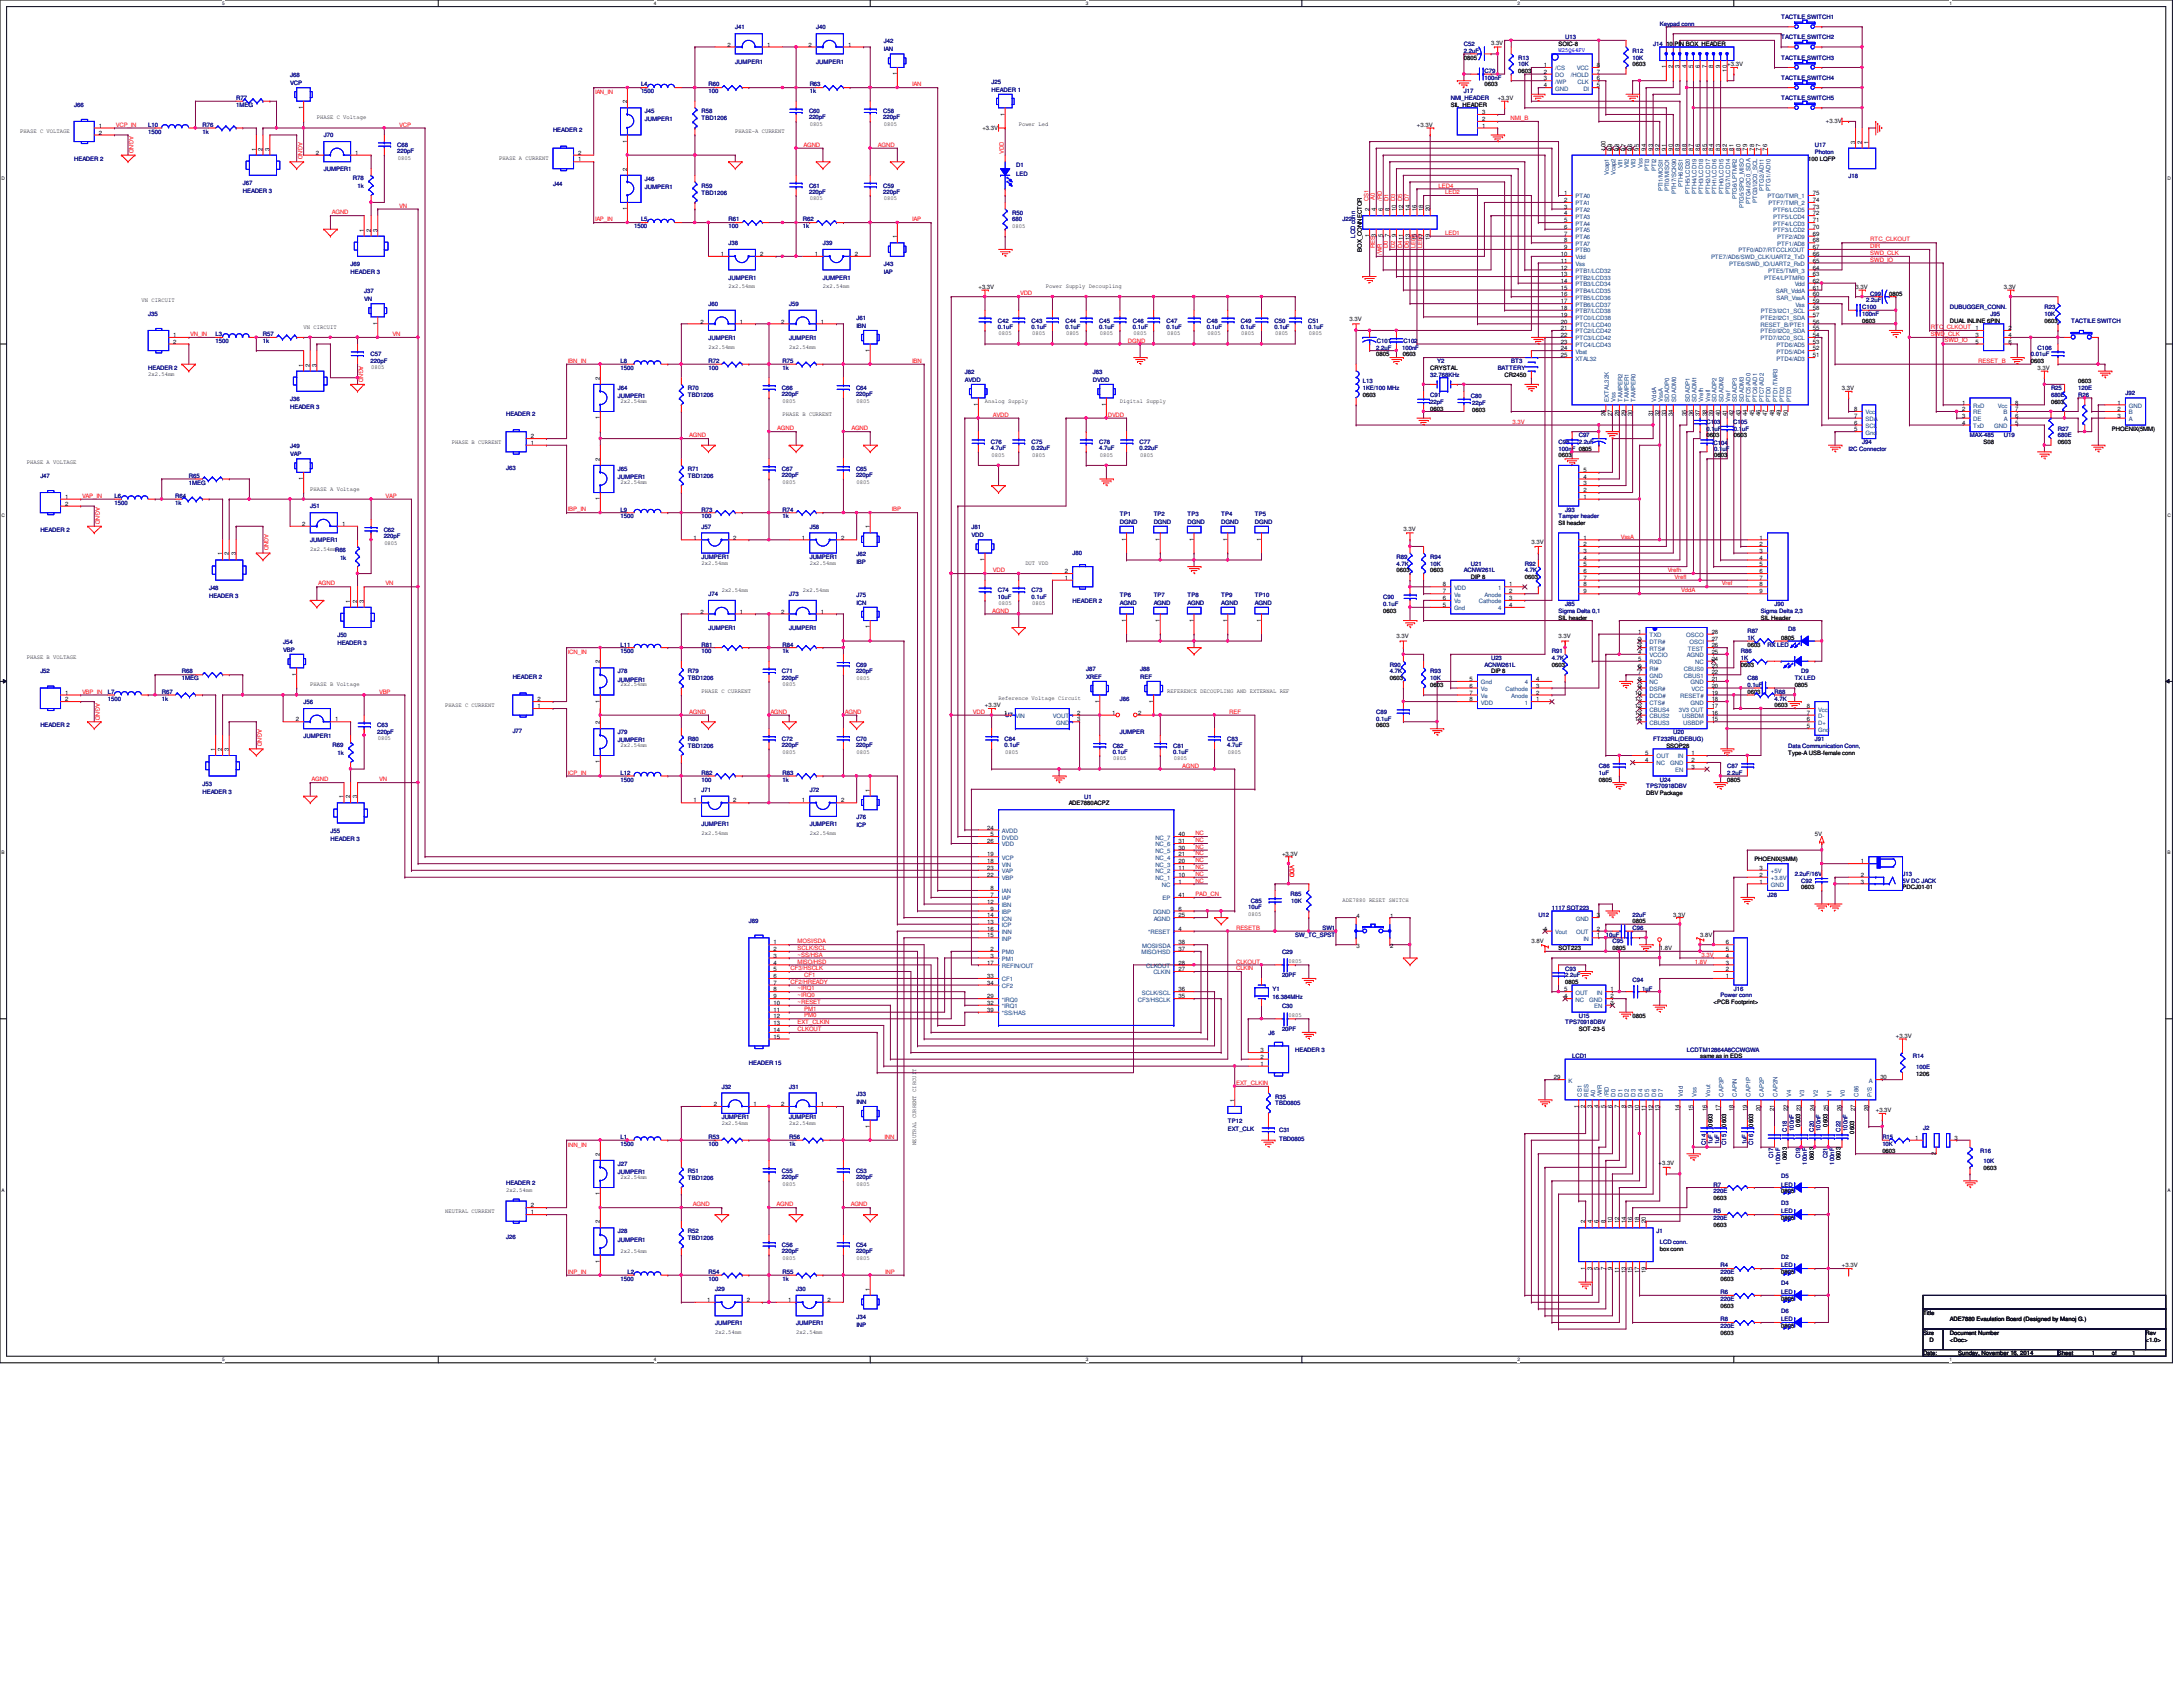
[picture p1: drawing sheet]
<svg xmlns="http://www.w3.org/2000/svg" width="279mm" height="216mm" viewBox="0 0 279 216" stroke-linecap="round" stroke-linejoin="round" font-family="sans-serif">
<defs><g id="words">
<g font-size=".8">
<text x="93.1" y="6">2</text>
<text x="98.2" y="6">1</text>
<text x="103.5" y="6">2</text>
<text x="108.5" y="6">1</text>
<text x="190.8" y="5.7">3.3V</text>
<text x="199.5" y="5.9">SOIC-8</text>
<text x="213.3" y="5.9">10 PIN BOX_HEADER</text>
<text x="114.8" y="9.7" transform="rotate(-90 114.8 9.7)">1</text>
<text x="187.4" y="7.6">0805</text>
<text x="190" y="11">0603</text>
<text x="194.3" y="9.4">0603</text>
<text x="197.6" y="8.6">1</text>
<text x="197.6" y="9.4">2</text>
<text x="197.6" y="10.3">3</text>
<text x="197.6" y="11.2">4</text>
<text x="204.4" y="11.2">5</text>
<text x="204.4" y="10.3">6</text>
<text x="204.4" y="9.4">7</text>
<text x="204.4" y="8.6">8</text>
<text x="209" y="8.5">0603</text>
<text x="213.2" y="8.8" transform="rotate(-90 213.2 8.8)">1</text>
<text x="214.1" y="8.8" transform="rotate(-90 214.1 8.8)">2</text>
<text x="215" y="8.8" transform="rotate(-90 215 8.8)">3</text>
<text x="215.9" y="8.8" transform="rotate(-90 215.9 8.8)">4</text>
<text x="216.7" y="8.8" transform="rotate(-90 216.7 8.8)">5</text>
<text x="217.6" y="8.8" transform="rotate(-90 217.6 8.8)">6</text>
<text x="218.4" y="8.8" transform="rotate(-90 218.4 8.8)">7</text>
<text x="219.3" y="8.8" transform="rotate(-90 219.3 8.8)">8</text>
<text x="220.2" y="8.8" transform="rotate(-90 220.2 8.8)">9</text>
<text x="221" y="9.2" transform="rotate(-90 221 9.2)">10</text>
<text x="221.1" y="8.5">+3.3V</text>
<text x="2.6" y="17">PHASE C VOLTAGE</text>
<text x="12.7" y="16.3">1</text>
<text x="12.7" y="17.2">2</text>
<text x="38.8" y="14" transform="rotate(-90 38.8 14)">1</text>
<text x="40.6" y="15.3">PHASE C Voltage</text>
<text x="80.3" y="13.2" transform="rotate(-90 80.3 13.2)">2</text>
<text x="94.1" y="17">PHASE-A CURRENT</text>
<text x="103.6" y="16.2">0805</text>
<text x="113.1" y="16.2">0805</text>
<text x="125.7" y="16.6">+3.3V</text>
<text x="128.6" y="14.8" transform="rotate(-90 128.6 14.8)">1</text>
<text x="130.4" y="16.2">Power Led</text>
<text x="181.4" y="16.3">+3.3V</text>
<text x="185.7" y="13.7">SIL_HEADER</text>
<text x="189.7" y="16.3">1</text>
<text x="189.7" y="15.5">2</text>
<text x="189.7" y="14.6">3</text>
<text x="191.7" y="12.8">+3.3V</text>
<text x="233.7" y="15.7">+3.3V</text>
<text x="32.8" y="19.3" transform="rotate(-90 32.8 19.3)">1</text>
<text x="33.6" y="19.3" transform="rotate(-90 33.6 19.3)">2</text>
<text x="34.5" y="19.3" transform="rotate(-90 34.5 19.3)">3</text>
<text x="40.4" y="19.8">2</text>
<text x="45.5" y="19.8">1</text>
<text x="50.9" y="20.5">0805</text>
<text x="63.9" y="20.5">PHASE A CURRENT</text>
<text x="74" y="20.7">1</text>
<text x="74" y="19.8">2</text>
<text x="80.3" y="21.8" transform="rotate(-90 80.3 21.8)">2</text>
<text x="80.3" y="18.3" transform="rotate(-90 80.3 18.3)">1</text>
<text x="205.5" y="19.3" transform="rotate(-90 205.5 19.3)">100</text>
<text x="206.3" y="19.3" transform="rotate(-90 206.3 19.3)">99</text>
<text x="207.2" y="19.3" transform="rotate(-90 207.2 19.3)">98</text>
<text x="208.1" y="19.3" transform="rotate(-90 208.1 19.3)">97</text>
<text x="208.9" y="19.3" transform="rotate(-90 208.9 19.3)">96</text>
<text x="209.8" y="19.3" transform="rotate(-90 209.8 19.3)">95</text>
<text x="210.7" y="19.3" transform="rotate(-90 210.7 19.3)">94</text>
<text x="211.5" y="19.3" transform="rotate(-90 211.5 19.3)">93</text>
<text x="212.4" y="19.3" transform="rotate(-90 212.4 19.3)">92</text>
<text x="213.2" y="19.3" transform="rotate(-90 213.2 19.3)">91</text>
<text x="214.1" y="19.3" transform="rotate(-90 214.1 19.3)">90</text>
<text x="215" y="19.3" transform="rotate(-90 215 19.3)">89</text>
<text x="215.9" y="19.3" transform="rotate(-90 215.9 19.3)">88</text>
<text x="216.7" y="19.3" transform="rotate(-90 216.7 19.3)">87</text>
<text x="217.6" y="19.3" transform="rotate(-90 217.6 19.3)">86</text>
<text x="218.4" y="19.3" transform="rotate(-90 218.4 19.3)">85</text>
<text x="219.3" y="19.3" transform="rotate(-90 219.3 19.3)">84</text>
<text x="220.2" y="19.3" transform="rotate(-90 220.2 19.3)">83</text>
<text x="221" y="19.3" transform="rotate(-90 221 19.3)">82</text>
<text x="221.9" y="19.3" transform="rotate(-90 221.9 19.3)">81</text>
<text x="222.8" y="19.3" transform="rotate(-90 222.8 19.3)">80</text>
<text x="223.6" y="19.3" transform="rotate(-90 223.6 19.3)">79</text>
<text x="224.5" y="19.3" transform="rotate(-90 224.5 19.3)">78</text>
<text x="225.3" y="19.3" transform="rotate(-90 225.3 19.3)">77</text>
<text x="226.2" y="19.3" transform="rotate(-90 226.2 19.3)">76</text>
<text x="231.4" y="20.6">100 LQFP</text>
<text x="237.4" y="18.4" transform="rotate(-90 237.4 18.4)">3</text>
<text x="238.3" y="18.4" transform="rotate(-90 238.3 18.4)">2</text>
<text x="239.1" y="18.4" transform="rotate(-90 239.1 18.4)">1</text>
<text x="46.6" y="29.6" transform="rotate(-90 46.6 29.6)">1</text>
<text x="47.5" y="29.6" transform="rotate(-90 47.5 29.6)">2</text>
<text x="48.3" y="29.6" transform="rotate(-90 48.3 29.6)">3</text>
<text x="80.3" y="26.9" transform="rotate(-90 80.3 26.9)">1</text>
<text x="103.6" y="25.7">0805</text>
<text x="113.1" y="25.7">0805</text>
<text x="129.5" y="29.1">0805</text>
<text x="175.3" y="27" transform="rotate(-90 175.3 27)">2</text>
<text x="176.1" y="27" transform="rotate(-90 176.1 27)">4</text>
<text x="177" y="27" transform="rotate(-90 177 27)">6</text>
<text x="177.8" y="27" transform="rotate(-90 177.8 27)">8</text>
<text x="178.7" y="27" transform="rotate(-90 178.7 27)">10 D3</text>
<text x="179.6" y="27" transform="rotate(-90 179.6 27)">12 D5</text>
<text x="180.4" y="27" transform="rotate(-90 180.4 27)">14 D7</text>
<text x="181.3" y="27" transform="rotate(-90 181.3 27)">16</text>
<text x="182.2" y="27" transform="rotate(-90 182.2 27)">18</text>
<text x="183" y="27" transform="rotate(-90 183 27)">20</text>
<text x="200.2" y="25">1</text>
<text x="200.2" y="25.9">2</text>
<text x="200.2" y="26.7">3</text>
<text x="200.2" y="27.6">4</text>
<text x="200.2" y="28.4">5</text>
<text x="200.2" y="29.3">6</text>
<text x="232" y="29.3">70</text>
<text x="232" y="28.4">71</text>
<text x="232" y="27.6">72</text>
<text x="232" y="26.7">73</text>
<text x="232" y="25.9">74</text>
<text x="232" y="25">75</text>
<text x="92.2" y="32.8">1</text>
<text x="97.3" y="32.8">2</text>
<text x="104.3" y="32.8">1</text>
<text x="109.4" y="32.8">2</text>
<text x="114.8" y="30.5" transform="rotate(-90 114.8 30.5)">1</text>
<text x="174.3" y="32.2" transform="rotate(-90 174.3 32.2)">BOX_CONNECTOR</text>
<text x="175.3" y="30.4" transform="rotate(-90 175.3 30.4)">1</text>
<text x="177" y="30.4" transform="rotate(-90 177 30.4)">5</text>
<text x="177.8" y="30.4" transform="rotate(-90 177.8 30.4)">7</text>
<text x="178.7" y="30.4" transform="rotate(-90 178.7 30.4)">9</text>
<text x="181.3" y="30.8" transform="rotate(-90 181.3 30.8)">15</text>
<text x="182.2" y="30.8" transform="rotate(-90 182.2 30.8)">17</text>
<text x="183" y="30.8" transform="rotate(-90 183 30.8)">19</text>
<text x="199.8" y="32.8">10</text>
<text x="199.8" y="33.6">11</text>
<text x="199.8" y="34.5">12</text>
<text x="199.8" y="35.3">13</text>
<text x="200.2" y="30.2">7</text>
<text x="200.2" y="31">8</text>
<text x="200.2" y="31.9">9</text>
<text x="232" y="35.3">63</text>
<text x="232" y="34.5">64</text>
<text x="232" y="33.6">65</text>
<text x="232" y="32.8">66</text>
<text x="232" y="31.9">67</text>
<text x="232" y="31">68</text>
<text x="232" y="30.2">69</text>
<text x="18.1" y="38.6">VN CIRCUIT</text>
<text x="48.3" y="41.6" transform="rotate(-90 48.3 41.6)">1</text>
<text x="89.7" y="41.4">2</text>
<text x="93.3" y="36.9">2x2.54mm</text>
<text x="94.7" y="41.4">1</text>
<text x="100" y="41.4">2</text>
<text x="105.1" y="41.4">1</text>
<text x="105.3" y="36.9">2x2.54mm</text>
<text x="125.2" y="37">+3.3V</text>
<text x="133.9" y="36.9">Power Supply Decoupling</text>
<text x="172.7" y="41.1">3.3V</text>
<text x="199.8" y="36.2">14</text>
<text x="199.8" y="37.1">15</text>
<text x="199.8" y="37.9">16</text>
<text x="199.8" y="38.8">17</text>
<text x="199.8" y="39.7">18</text>
<text x="199.8" y="40.5">19</text>
<text x="199.8" y="41.4">20</text>
<text x="232" y="41.4">56</text>
<text x="232" y="40.5">57</text>
<text x="232" y="39.7">58</text>
<text x="232" y="38.8">59</text>
<text x="232" y="37.9">60</text>
<text x="232" y="37.1">61</text>
<text x="232" y="36.2">62</text>
<text x="237.5" y="37">3.3V</text>
<text x="238.3" y="41.3">0603</text>
<text x="241.8" y="37.8">0805</text>
<text x="249.6" y="41.3">DUAL INLINE 6PIN</text>
<text x="256.5" y="37">3.3V</text>
<text x="261.7" y="41.3">0603</text>
<text x="22.2" y="43.1">1</text>
<text x="22.2" y="44">2</text>
<text x="38.8" y="46.9" transform="rotate(-90 38.8 46.9)">1</text>
<text x="38.9" y="42.1">VN CIRCUIT</text>
<text x="39.7" y="46.9" transform="rotate(-90 39.7 46.9)">2</text>
<text x="40.5" y="46.9" transform="rotate(-90 40.5 46.9)">3</text>
<text x="47.5" y="47.2">0805</text>
<text x="90.7" y="44.7">2x2.54mm</text>
<text x="101" y="44.7">2x2.54mm</text>
<text x="111.3" y="45" transform="rotate(-90 111.3 45)">1</text>
<text x="127.8" y="42.9">0805</text>
<text x="132.1" y="42.9">0805</text>
<text x="136.4" y="42.9">0805</text>
<text x="140.8" y="42.9">0805</text>
<text x="145.1" y="42.9">0805</text>
<text x="149.4" y="42.9">0805</text>
<text x="154.6" y="42.9">0805</text>
<text x="158.9" y="42.9">0805</text>
<text x="163.2" y="42.9">0805</text>
<text x="167.5" y="42.9">0805</text>
<text x="176.1" y="45.6">0805</text>
<text x="179.5" y="45.6">0603</text>
<text x="183" y="47.3">CRYSTAL</text>
<text x="199.8" y="42.2">21</text>
<text x="199.8" y="43.1">22</text>
<text x="199.8" y="44">23</text>
<text x="199.8" y="44.8">24</text>
<text x="199.8" y="45.7">25</text>
<text x="232" y="45.7">51</text>
<text x="232" y="44.8">52</text>
<text x="232" y="44">53</text>
<text x="232" y="43.1">54</text>
<text x="232" y="42.2">55</text>
<text x="252.9" y="42.2">1</text>
<text x="252.9" y="43.1">3</text>
<text x="252.9" y="44">5</text>
<text x="257" y="42.2">2</text>
<text x="257" y="43.1">4</text>
<text x="257" y="44">6</text>
<text x="259.9" y="46.5">0603</text>
<text x="260.8" y="47.3">3.3V</text>
<text x="19" y="48.1">2x2.54mm</text>
<text x="76.8" y="53.7" transform="rotate(-90 76.8 53.7)">1</text>
<text x="76.8" y="48.6" transform="rotate(-90 76.8 48.6)">2</text>
<text x="79.4" y="51.6">2x2.54mm</text>
<text x="100.2" y="53.3">PHASE B CURRENT</text>
<text x="100.2" y="51.6">0805</text>
<text x="109.6" y="51.6">0805</text>
<text x="125.2" y="51.9" transform="rotate(-90 125.2 51.9)">1</text>
<text x="126.1" y="51.6">Analog Supply</text>
<text x="141.6" y="51.9" transform="rotate(-90 141.6 51.9)">1</text>
<text x="143.3" y="51.6">Digital Supply</text>
<text x="174.4" y="50.8">0603</text>
<text x="183" y="52.5">0603</text>
<text x="188.4" y="52.7">0603</text>
<text x="192.6" y="48.2">CR2450</text>
<text x="205.5" y="53.3" transform="rotate(-90 205.5 53.3)">26</text>
<text x="206.3" y="53.3" transform="rotate(-90 206.3 53.3)">27</text>
<text x="207.2" y="53.3" transform="rotate(-90 207.2 53.3)">28</text>
<text x="208.1" y="53.3" transform="rotate(-90 208.1 53.3)">29</text>
<text x="208.9" y="53.3" transform="rotate(-90 208.9 53.3)">30</text>
<text x="211.5" y="53.3" transform="rotate(-90 211.5 53.3)">31</text>
<text x="212.4" y="53.3" transform="rotate(-90 212.4 53.3)">32</text>
<text x="213.2" y="53.3" transform="rotate(-90 213.2 53.3)">33</text>
<text x="214.1" y="53.3" transform="rotate(-90 214.1 53.3)">34</text>
<text x="215.9" y="53.3" transform="rotate(-90 215.9 53.3)">35</text>
<text x="216.7" y="53.3" transform="rotate(-90 216.7 53.3)">36</text>
<text x="217.6" y="53.3" transform="rotate(-90 217.6 53.3)">37</text>
<text x="218.4" y="53.3" transform="rotate(-90 218.4 53.3)">38</text>
<text x="219.3" y="53.3" transform="rotate(-90 219.3 53.3)">39</text>
<text x="220.2" y="53.3" transform="rotate(-90 220.2 53.3)">40</text>
<text x="221" y="53.3" transform="rotate(-90 221 53.3)">41</text>
<text x="221.9" y="53.3" transform="rotate(-90 221.9 53.3)">42</text>
<text x="222.8" y="53.3" transform="rotate(-90 222.8 53.3)">43</text>
<text x="223.6" y="53.3" transform="rotate(-90 223.6 53.3)">44</text>
<text x="224.5" y="53.3" transform="rotate(-90 224.5 53.3)">45</text>
<text x="225.3" y="53.3" transform="rotate(-90 225.3 53.3)">46</text>
<text x="226.2" y="53.3" transform="rotate(-90 226.2 53.3)">47</text>
<text x="227.1" y="53.3" transform="rotate(-90 227.1 53.3)">48</text>
<text x="227.9" y="53.3" transform="rotate(-90 227.9 53.3)">49</text>
<text x="228.8" y="53.3" transform="rotate(-90 228.8 53.3)">50</text>
<text x="235.8" y="49.9">3.3V</text>
<text x="237.3" y="52.6">8</text>
<text x="237.3" y="53.5">7</text>
<text x="251.1" y="51.8">1</text>
<text x="251.1" y="52.6">2</text>
<text x="251.1" y="53.5">3</text>
<text x="257.9" y="51.8">8</text>
<text x="257.9" y="52.6">7</text>
<text x="257.9" y="53.5">6</text>
<text x="262.5" y="51.6">0603</text>
<text x="266" y="49.1">0603</text>
<text x="271" y="53.5">3</text>
<text x="271" y="52.6">2</text>
<text x="271" y="51.8">1</text>
<text x="3.4" y="59.4">PHASE A VOLTAGE</text>
<text x="57.8" y="56.8">PHASE B CURRENT</text>
<text x="67.9" y="56.9">1</text>
<text x="67.9" y="56.1">2</text>
<text x="76.8" y="59" transform="rotate(-90 76.8 59)">2</text>
<text x="126.9" y="58.5">0805</text>
<text x="132.1" y="58.5">0805</text>
<text x="140.8" y="58.5">0805</text>
<text x="145.9" y="58.5">0805</text>
<text x="199.5" y="58.5">0603</text>
<text x="218.4" y="56">0603</text>
<text x="219.4" y="58.5">0603</text>
<text x="221.9" y="56">0603</text>
<text x="237.3" y="54.4">6</text>
<text x="237.3" y="55.2">5</text>
<text x="251.1" y="54.4">4</text>
<text x="253.9" y="56.9">S08</text>
<text x="257.9" y="54.4">5</text>
<text x="263.4" y="56.9">0603</text>
<text x="270.3" y="55.1">PHOENIX(5MM)</text>
<text x="8.3" y="63.8">1</text>
<text x="8.3" y="64.7">2</text>
<text x="38.8" y="61.5" transform="rotate(-90 38.8 61.5)">1</text>
<text x="39.7" y="62.8">PHASE A Voltage</text>
<text x="76.8" y="64.1" transform="rotate(-90 76.8 64.1)">1</text>
<text x="79.4" y="61.9">2x2.54mm</text>
<text x="100.2" y="61.9">0805</text>
<text x="109.6" y="61.9">0805</text>
<text x="202.6" y="63.8">1</text>
<text x="202.6" y="63">2</text>
<text x="202.6" y="62.1">3</text>
<text x="202.6" y="61.3">4</text>
<text x="202.6" y="60.4">5</text>
<text x="28.4" y="71.1" transform="rotate(-90 28.4 71.1)">1</text>
<text x="29.3" y="71.1" transform="rotate(-90 29.3 71.1)">2</text>
<text x="30.2" y="71.1" transform="rotate(-90 30.2 71.1)">3</text>
<text x="38.7" y="67.3">2</text>
<text x="39.7" y="70.6">2x2.54mmR66</text>
<text x="43.8" y="67.3">1</text>
<text x="49.2" y="69.7">0805</text>
<text x="88.8" y="69">1</text>
<text x="93.9" y="69">2</text>
<text x="102.6" y="69">1</text>
<text x="107.7" y="69">2</text>
<text x="111.3" y="67.6" transform="rotate(-90 111.3 67.6)">1</text>
<text x="126" y="71.8" transform="rotate(-90 126 71.8)">1</text>
<text x="144.1" y="69.2" transform="rotate(-90 144.1 69.2)">1</text>
<text x="148.5" y="69.2" transform="rotate(-90 148.5 69.2)">1</text>
<text x="152.8" y="69.2" transform="rotate(-90 152.8 69.2)">1</text>
<text x="157.1" y="69.2" transform="rotate(-90 157.1 69.2)">1</text>
<text x="161.4" y="69.2" transform="rotate(-90 161.4 69.2)">1</text>
<text x="179.6" y="67.9">3.3V</text>
<text x="196" y="69.6">3.3V</text>
<text x="199.5" y="67.2">SIl header</text>
<text x="202.6" y="69">1</text>
<text x="202.6" y="69.9">2</text>
<text x="202.6" y="70.7">3</text>
<text x="202.6" y="71.6">4</text>
<text x="225.2" y="69">1</text>
<text x="225.2" y="69.9">2</text>
<text x="225.2" y="70.7">3</text>
<text x="225.2" y="71.6">4</text>
<text x="44.8" y="77.1" transform="rotate(-90 44.8 77.1)">1</text>
<text x="45.7" y="77.1" transform="rotate(-90 45.7 77.1)">2</text>
<text x="46.6" y="77.1" transform="rotate(-90 46.6 77.1)">3</text>
<text x="89.8" y="72.3">2x2.54mm</text>
<text x="92.4" y="75.7">2x2.54mm</text>
<text x="102.7" y="75.7">2x2.54mm</text>
<text x="103.6" y="72.3">2x2.54mm</text>
<text x="127.8" y="77.5">0805</text>
<text x="131.2" y="72.3">DUT VDD</text>
<text x="132.1" y="77.5">0805</text>
<text x="136.3" y="74.2">1</text>
<text x="136.3" y="73.4">2</text>
<text x="178.7" y="73.2">0603</text>
<text x="183" y="73.2">0603</text>
<text x="184.7" y="77.7">5</text>
<text x="184.7" y="76.8">6</text>
<text x="184.7" y="75.9">7</text>
<text x="184.7" y="75.1">8</text>
<text x="188.3" y="74.1">DIP 8</text>
<text x="193.2" y="75.1">1</text>
<text x="193.2" y="75.9">2</text>
<text x="193.2" y="76.8">3</text>
<text x="193.2" y="77.7">4</text>
<text x="195.2" y="74.1">0603</text>
<text x="202.6" y="72.5">5</text>
<text x="202.6" y="73.4">6</text>
<text x="202.6" y="74.2">7</text>
<text x="202.6" y="75.1">8</text>
<text x="202.6" y="75.9">9</text>
<text x="225.2" y="72.5">5</text>
<text x="225.2" y="73.4">6</text>
<text x="225.2" y="74.2">7</text>
<text x="225.2" y="75.1">8</text>
<text x="225.2" y="75.9">9</text>
<text x="89.7" y="78.5">2</text>
<text x="94.7" y="78.5">1</text>
<text x="100" y="78.5">2</text>
<text x="105.1" y="78.5">1</text>
<text x="111.3" y="80.4" transform="rotate(-90 111.3 80.4)">1</text>
<text x="144.1" y="79.6" transform="rotate(-90 144.1 79.6)">1</text>
<text x="148.5" y="79.6" transform="rotate(-90 148.5 79.6)">1</text>
<text x="152.8" y="79.6" transform="rotate(-90 152.8 79.6)">1</text>
<text x="157.1" y="79.6" transform="rotate(-90 157.1 79.6)">1</text>
<text x="161.4" y="79.6" transform="rotate(-90 161.4 79.6)">1</text>
<text x="177" y="78.4">0603</text>
<text x="178.7" y="81.7">3.3V</text>
<text x="199.5" y="81.7">3.3V</text>
<text x="199.5" y="79.3">SIL header</text>
<text x="209.7" y="81.1">1</text>
<text x="209.7" y="82">2</text>
<text x="209.7" y="82.8">3</text>
<text x="209.7" y="83.7">4</text>
<text x="219.1" y="81.1">28</text>
<text x="219.1" y="82">27</text>
<text x="219.1" y="82.8">26</text>
<text x="219.1" y="83.7">25</text>
<text x="223.6" y="82.8">0603</text>
<text x="225.4" y="79.3">SIL Header</text>
<text x="228" y="81.9">0805</text>
<text x="3.4" y="84.4">PHASE B VOLTAGE</text>
<text x="8.3" y="88.9">1</text>
<text x="8.3" y="89.7">2</text>
<text x="37.9" y="86.5" transform="rotate(-90 37.9 86.5)">1</text>
<text x="39.7" y="87.8">PHASE B Voltage</text>
<text x="68.8" y="89.7">2</text>
<text x="76.8" y="90" transform="rotate(-90 76.8 90)">1</text>
<text x="76.8" y="84.9" transform="rotate(-90 76.8 84.9)">2</text>
<text x="79.4" y="87.8">2x2.54mm</text>
<text x="89.8" y="88.7">PHASE C CURRENT</text>
<text x="100.2" y="87.8">0805</text>
<text x="109.6" y="87">0805</text>
<text x="127.8" y="89.6">Reference Voltage Circuit</text>
<text x="140.7" y="90" transform="rotate(-90 140.7 90)">1</text>
<text x="147.6" y="90" transform="rotate(-90 147.6 90)">1</text>
<text x="149.4" y="88.7">REFERENCE DECOUPLING AND EXTERNAL REF</text>
<text x="177.9" y="87.1">0603</text>
<text x="183" y="87.9">0603</text>
<text x="188.1" y="87.2">5</text>
<text x="188.1" y="88">6</text>
<text x="188.1" y="88.9">7</text>
<text x="188.1" y="89.7">8</text>
<text x="190.8" y="86.2">DIP 8</text>
<text x="196.6" y="89.7">1</text>
<text x="196.6" y="88.9">2</text>
<text x="196.6" y="88">3</text>
<text x="196.6" y="87.2">4</text>
<text x="198.6" y="85.3">0603</text>
<text x="209.3" y="88.9">10</text>
<text x="209.3" y="89.7">11</text>
<text x="209.7" y="84.6">5</text>
<text x="209.7" y="85.4">6</text>
<text x="209.7" y="86.3">7</text>
<text x="209.7" y="87.2">8</text>
<text x="209.7" y="88">9</text>
<text x="219.1" y="84.6">24</text>
<text x="219.1" y="85.4">23</text>
<text x="219.1" y="86.3">22</text>
<text x="219.1" y="87.2">21</text>
<text x="219.1" y="88">20</text>
<text x="219.1" y="88.9">19</text>
<text x="219.1" y="89.7">18</text>
<text x="222.8" y="85.3">0603</text>
<text x="223.6" y="88.8">0603</text>
<text x="229.7" y="87.9">0805</text>
<text x="37.8" y="92.3">2</text>
<text x="42.9" y="92.3">1</text>
<text x="48.3" y="94.7">0805</text>
<text x="57" y="90.4">PHASE C CURRENT</text>
<text x="68.8" y="90.6">1</text>
<text x="76.8" y="92.7" transform="rotate(-90 76.8 92.7)">2</text>
<text x="79.4" y="95.6">2x2.54mm</text>
<text x="126.1" y="90.5">+3.3V</text>
<text x="128.5" y="91.5">1</text>
<text x="137.9" y="91.5">2</text>
<text x="137.9" y="92.3">3</text>
<text x="142.3" y="91.5">1</text>
<text x="145.7" y="91.5">2</text>
<text x="176.1" y="93.1">0603</text>
<text x="209.3" y="90.6">12</text>
<text x="209.3" y="91.5">13</text>
<text x="209.3" y="92.3">14</text>
<text x="213.3" y="95.7">SSOP28</text>
<text x="219.1" y="90.6">17</text>
<text x="219.1" y="91.5">16</text>
<text x="219.1" y="92.3">15</text>
<text x="227.1" y="90.5">0603</text>
<text x="231.3" y="90.6">8</text>
<text x="231.3" y="91.5">7</text>
<text x="231.3" y="92.3">6</text>
<text x="231.3" y="93.2">5</text>
<text x="27.6" y="96.1" transform="rotate(-90 27.6 96.1)">1</text>
<text x="28.4" y="96.1" transform="rotate(-90 28.4 96.1)">2</text>
<text x="29.3" y="96.1" transform="rotate(-90 29.3 96.1)">3</text>
<text x="76.8" y="97.7" transform="rotate(-90 76.8 97.7)">1</text>
<text x="100.2" y="96.5">0805</text>
<text x="109.6" y="96.5">0805</text>
<text x="111.3" y="101.3" transform="rotate(-90 111.3 101.3)">1</text>
<text x="128.7" y="96.5">0805</text>
<text x="142.5" y="97.3">0805</text>
<text x="150.2" y="97.3">0805</text>
<text x="157.1" y="96.5">0805</text>
<text x="204.6" y="100">0805</text>
<text x="210.6" y="96.6">5</text>
<text x="210.6" y="97.5">4</text>
<text x="210.7" y="101.7">DBV Package</text>
<text x="216.5" y="96.6">1</text>
<text x="216.5" y="97.5">2</text>
<text x="216.5" y="98.4">3</text>
<text x="221.1" y="100">0805</text>
<text x="228.9" y="96.6">Type-A USB-female conn</text>
<text x="44" y="102.2" transform="rotate(-90 44 102.2)">1</text>
<text x="44.8" y="102.2" transform="rotate(-90 44.8 102.2)">2</text>
<text x="45.7" y="102.2" transform="rotate(-90 45.7 102.2)">3</text>
<text x="88.8" y="102.7">1</text>
<text x="89.8" y="106.8">2x2.54mm</text>
<text x="93.9" y="102.7">2</text>
<text x="102.6" y="102.7">1</text>
<text x="103.6" y="106.8">2x2.54mm</text>
<text x="107.7" y="102.7">2</text>
<text x="126.4" y="106.2">24</text>
<text x="126.4" y="107.9">26</text>
<text x="126.8" y="107">5</text>
<text x="136.8" y="103">ADE7880ACPZ</text>
<text x="150.8" y="107.9">31</text>
<text x="150.8" y="107">40</text>
<text x="232.3" y="106.9">5V</text>
<text x="126.4" y="110.5">18</text>
<text x="126.4" y="109.6">19</text>
<text x="126.4" y="112.2">22</text>
<text x="126.4" y="111.3">23</text>
<text x="126.8" y="113.9">8</text>
<text x="150.8" y="113.1">1</text>
<text x="150.8" y="112.2">10</text>
<text x="150.8" y="111.3">11</text>
<text x="150.8" y="110.5">20</text>
<text x="150.8" y="109.6">21</text>
<text x="150.8" y="108.8">30</text>
<text x="164.1" y="109.5">+3.3V</text>
<text x="224.5" y="110.2">PHOENIX(5MM)</text>
<text x="225.2" y="111.3">3</text>
<text x="225.2" y="113.1">1</text>
<text x="225.2" y="112.2">2</text>
<text x="230.5" y="113.8">0603</text>
<text x="238.2" y="110.5">1</text>
<text x="238.2" y="112.2">2</text>
<text x="238.2" y="113.1">3</text>
<text x="243.5" y="113.8">PDCJ01-01</text>
<text x="126.4" y="115.7">12</text>
<text x="126.4" y="118.2">13</text>
<text x="126.4" y="117.4">14</text>
<text x="126.4" y="120">15</text>
<text x="126.4" y="119.1">16</text>
<text x="126.8" y="114.8">7</text>
<text x="126.8" y="116.5">9</text>
<text x="150.8" y="119.1">4</text>
<text x="150.8" y="116.5">6</text>
<text x="150.8" y="117.4">25</text>
<text x="150.8" y="114.8">41</text>
<text x="159.8" y="117.2">0805</text>
<text x="171.8" y="115.5">ADE7880 RESET SWITCH</text>
<text x="173.6" y="117.5">4</text>
<text x="177.9" y="117.5">1</text>
<text x="197.6" y="119.1">4</text>
<text x="204.4" y="120">1</text>
<text x="204.4" y="119.1">2</text>
<text x="204.4" y="117.4">3</text>
<text x="209" y="118.2">0805</text>
<text x="214.2" y="117.3">3.3V</text>
<text x="217.6" y="119.9">3.8V</text>
<text x="99" y="120.9">1</text>
<text x="99" y="121.7">2</text>
<text x="99" y="122.6">3</text>
<text x="99" y="123.4">4</text>
<text x="99" y="124.3">5</text>
<text x="99" y="125.2">6</text>
<text x="126.4" y="123.4">17</text>
<text x="126.4" y="125.2">33</text>
<text x="126.8" y="121.7">2</text>
<text x="126.8" y="122.6">3</text>
<text x="150.8" y="124.3">27</text>
<text x="150.8" y="123.4">28</text>
<text x="150.8" y="121.7">37</text>
<text x="150.8" y="120.9">38</text>
<text x="164.9" y="123.2">0805</text>
<text x="173.6" y="121.3">3</text>
<text x="177.9" y="121.3">2</text>
<text x="196" y="120.7">3.8V</text>
<text x="199.5" y="121.6">SOT223</text>
<text x="200.3" y="125.9">0805</text>
<text x="206.4" y="121.6">0805</text>
<text x="212.4" y="121.6">1.8V</text>
<text x="220.9" y="125.2">1</text>
<text x="220.9" y="124.3">2</text>
<text x="220.9" y="123.4">3</text>
<text x="220.9" y="122.6">4</text>
<text x="220.9" y="121.7">5</text>
<text x="220.9" y="120.9">6</text>
<text x="99" y="126">7</text>
<text x="99" y="126.9">8</text>
<text x="99" y="127.8">9</text>
<text x="99" y="128.6">10</text>
<text x="99" y="129.5">11</text>
<text x="99" y="130.3">12</text>
<text x="99" y="131.2">13</text>
<text x="126.4" y="127.8">29</text>
<text x="126.4" y="128.6">32</text>
<text x="126.4" y="126">34</text>
<text x="126.4" y="129.5">39</text>
<text x="150.8" y="127.8">35</text>
<text x="150.8" y="126.9">36</text>
<text x="164.9" y="130.2">0805</text>
<text x="200.2" y="126.9">5</text>
<text x="200.2" y="127.8">4</text>
<text x="202.1" y="132">SOT-23-5</text>
<text x="206.1" y="126.9">1</text>
<text x="206.1" y="127.8">2</text>
<text x="206.1" y="128.6">3</text>
<text x="209" y="130.3">0805</text>
<text x="219.3" y="128.5">&lt;PCB Footprint&gt;</text>
<text x="99" y="132.1">14</text>
<text x="99" y="132.9">15</text>
<text x="161.3" y="136.4">1</text>
<text x="161.3" y="135.5">2</text>
<text x="161.3" y="134.7">3</text>
<text x="217.6" y="135.4">same as in EDS</text>
<text x="242.7" y="132.8">+3.3V</text>
<text x="245.2" y="137.7">1206</text>
<text x="91.4" y="141.6">2</text>
<text x="92.4" y="144">2x2.54mm</text>
<text x="96.4" y="141.6">1</text>
<text x="100" y="141.6">2</text>
<text x="101" y="144">2x2.54mm</text>
<text x="105.1" y="141.6">1</text>
<text x="158" y="141" transform="rotate(-90 158 141)">1</text>
<text x="198.9" y="138.1">29</text>
<text x="202" y="141.8" transform="rotate(-90 202 141.8)">1</text>
<text x="202.9" y="141.8" transform="rotate(-90 202.9 141.8)">2</text>
<text x="203.8" y="141.8" transform="rotate(-90 203.8 141.8)">3</text>
<text x="204.6" y="141.8" transform="rotate(-90 204.6 141.8)">4</text>
<text x="205.5" y="141.8" transform="rotate(-90 205.5 141.8)">5</text>
<text x="206.3" y="141.8" transform="rotate(-90 206.3 141.8)">6</text>
<text x="207.2" y="141.8" transform="rotate(-90 207.2 141.8)">7</text>
<text x="208.1" y="141.8" transform="rotate(-90 208.1 141.8)">8</text>
<text x="208.9" y="141.8" transform="rotate(-90 208.9 141.8)">9</text>
<text x="209.8" y="142.2" transform="rotate(-90 209.8 142.2)">10</text>
<text x="210.7" y="142.2" transform="rotate(-90 210.7 142.2)">11</text>
<text x="211.5" y="142.2" transform="rotate(-90 211.5 142.2)">12</text>
<text x="212.4" y="142.2" transform="rotate(-90 212.4 142.2)">13</text>
<text x="215" y="142.2" transform="rotate(-90 215 142.2)">14</text>
<text x="216.7" y="142.2" transform="rotate(-90 216.7 142.2)">15</text>
<text x="218.4" y="142.2" transform="rotate(-90 218.4 142.2)">16</text>
<text x="220.2" y="142.2" transform="rotate(-90 220.2 142.2)">17</text>
<text x="221.9" y="142.2" transform="rotate(-90 221.9 142.2)">18</text>
<text x="223.6" y="142.2" transform="rotate(-90 223.6 142.2)">19</text>
<text x="225.3" y="142.2" transform="rotate(-90 225.3 142.2)">20</text>
<text x="227.1" y="142.2" transform="rotate(-90 227.1 142.2)">21</text>
<text x="228.8" y="142.2" transform="rotate(-90 228.8 142.2)">22</text>
<text x="230.5" y="142.2" transform="rotate(-90 230.5 142.2)">23</text>
<text x="232.2" y="142.2" transform="rotate(-90 232.2 142.2)">24</text>
<text x="234" y="142.2" transform="rotate(-90 234 142.2)">25</text>
<text x="235.7" y="142.2" transform="rotate(-90 235.7 142.2)">26</text>
<text x="237.4" y="142.2" transform="rotate(-90 237.4 142.2)">27</text>
<text x="239.1" y="142.2" transform="rotate(-90 239.1 142.2)">28</text>
<text x="240.1" y="142.3">+3.3V</text>
<text x="240.7" y="138.1">30</text>
<text x="76.8" y="147.9" transform="rotate(-90 76.8 147.9)">2</text>
<text x="111.3" y="144.4" transform="rotate(-90 111.3 144.4)">1</text>
<text x="117.3" y="146.5" transform="rotate(-90 117.3 146.5)">NEUTRAL CURRENT CIRCUIT</text>
<text x="212.3" y="149.1">+3.3V</text>
<text x="219.2" y="144.2" transform="rotate(-90 219.2 144.2)">0603</text>
<text x="220.9" y="144.2" transform="rotate(-90 220.9 144.2)">0603</text>
<text x="224.4" y="144.2" transform="rotate(-90 224.4 144.2)">0603</text>
<text x="228.7" y="148.5" transform="rotate(-90 228.7 148.5)">0603</text>
<text x="230.4" y="144.2" transform="rotate(-90 230.4 144.2)">0603</text>
<text x="232.2" y="148.5" transform="rotate(-90 232.2 148.5)">0603</text>
<text x="233.9" y="144.2" transform="rotate(-90 233.9 144.2)">0603</text>
<text x="235.6" y="148.5" transform="rotate(-90 235.6 148.5)">0603</text>
<text x="237.3" y="145.1" transform="rotate(-90 237.3 145.1)">0603</text>
<text x="240.9" y="147.5">0603</text>
<text x="245.1" y="145.9">1</text>
<text x="247.8" y="147.8" transform="rotate(-90 247.8 147.8)">2</text>
<text x="250.1" y="145.9">3</text>
<text x="253.9" y="149.8">0603</text>
<text x="57" y="155.2">NEUTRAL CURRENT</text>
<text x="64.8" y="152.6">2x2.54mm</text>
<text x="67.9" y="155.4">1</text>
<text x="67.9" y="154.5">2</text>
<text x="76.8" y="153" transform="rotate(-90 76.8 153)">1</text>
<text x="79.4" y="150.9">2x2.54mm</text>
<text x="100.2" y="151.8">0805</text>
<text x="109.6" y="151.8">0805</text>
<text x="219.3" y="153.5">0603</text>
<text x="228" y="152.7">0805</text>
<text x="76.8" y="161.6" transform="rotate(-90 76.8 161.6)">1</text>
<text x="76.8" y="156.5" transform="rotate(-90 76.8 156.5)">2</text>
<text x="79.4" y="160.4">2x2.54mm</text>
<text x="100.2" y="161.2">0805</text>
<text x="109.6" y="161.2">0805</text>
<text x="202.9" y="156.5" transform="rotate(-90 202.9 156.5)">2</text>
<text x="203.8" y="156.5" transform="rotate(-90 203.8 156.5)">4</text>
<text x="204.6" y="156.5" transform="rotate(-90 204.6 156.5)">6</text>
<text x="205.5" y="156.5" transform="rotate(-90 205.5 156.5)">8</text>
<text x="206.3" y="156.5" transform="rotate(-90 206.3 156.5)">10</text>
<text x="207.2" y="156.5" transform="rotate(-90 207.2 156.5)">12</text>
<text x="208.1" y="156.5" transform="rotate(-90 208.1 156.5)">14</text>
<text x="208.9" y="156.5" transform="rotate(-90 208.9 156.5)">16</text>
<text x="209.8" y="156.5" transform="rotate(-90 209.8 156.5)">18</text>
<text x="210.7" y="156.5" transform="rotate(-90 210.7 156.5)">20</text>
<text x="212.4" y="160.1">box conn</text>
<text x="219.3" y="157">0603</text>
<text x="228" y="156.2">0805</text>
<text x="90.5" y="166.6">1</text>
<text x="95.6" y="166.6">2</text>
<text x="100.9" y="166.6">1</text>
<text x="105.9" y="166.6">2</text>
<text x="111.3" y="165.2" transform="rotate(-90 111.3 165.2)">1</text>
<text x="202.9" y="162.5" transform="rotate(-90 202.9 162.5)">1</text>
<text x="203.8" y="162.5" transform="rotate(-90 203.8 162.5)">3</text>
<text x="204.6" y="162.5" transform="rotate(-90 204.6 162.5)">5</text>
<text x="205.5" y="162.5" transform="rotate(-90 205.5 162.5)">7</text>
<text x="206.3" y="162.5" transform="rotate(-90 206.3 162.5)">9</text>
<text x="207.2" y="162.9" transform="rotate(-90 207.2 162.9)">11</text>
<text x="208.1" y="162.9" transform="rotate(-90 208.1 162.9)">13</text>
<text x="208.9" y="162.9" transform="rotate(-90 208.9 162.9)">15</text>
<text x="209.8" y="162.9" transform="rotate(-90 209.8 162.9)">17</text>
<text x="210.7" y="162.9" transform="rotate(-90 210.7 162.9)">19</text>
<text x="220.2" y="167.4">0603</text>
<text x="220.2" y="163.9">0603</text>
<text x="228" y="163.1">0805</text>
<text x="228" y="166.5">0805</text>
<text x="235.8" y="162.2">+3.3V</text>
<text x="91.5" y="170.7">2x2.54mm</text>
<text x="101.9" y="170.7">2x2.54mm</text>
<text x="220.2" y="170.8">0603</text>
<text x="228" y="170">0805</text>
<text x="246.1" y="168.2">Title</text>
<text x="246.1" y="170.8">Size</text>
<text x="246.1" y="173.4">Date:</text>
<text x="247" y="171.7">D</text>
<text x="249.6" y="170.8">Document Number</text>
<text x="249.6" y="171.7">&lt;Doc&gt;</text>
<text x="249.6" y="169.1">ADE7880 Evaulation Board (Designed by Manoj G.)</text>
<text x="250.6" y="173.4">Sunday, November 16, 2014</text>
<text x="263.4" y="173.4">Sheet</text>
<text x="267.7" y="173.4">1</text>
<text x="270.3" y="173.4">of</text>
<text x="272.9" y="173.4">1</text>
<text x="274.6" y="170.8">Rev</text>
<text x="274.6" y="171.7">&lt;1.0&gt;</text>
</g>
<g font-size=".8" fill="#000080">
<text x="94.1" y="3.7">J41</text>
<text x="104.5" y="3.7">J40</text>
<text x="113.1" y="5.5">J42</text>
<text x="187.4" y="5.9">C52</text>
<text x="200.3" y="5">U13</text>
<text x="211.6" y="5.9">J14</text>
<text x="212.4" y="3.3">Keypad conn</text>
<text x="228" y="2.4">TACTILE SWITCH1</text>
<text x="228" y="5">TACTILE SWITCH2</text>
<text x="37.1" y="9.9">J68</text>
<text x="37.1" y="10.9">VCP</text>
<text x="82" y="11">L4</text>
<text x="82" y="11.9">1500</text>
<text x="90.7" y="11">R60</text>
<text x="90.7" y="11.9">100</text>
<text x="94.1" y="8.1">JUMPER1</text>
<text x="103.6" y="11">R63</text>
<text x="103.6" y="11.9">1k</text>
<text x="104.5" y="8.1">JUMPER1</text>
<text x="113.1" y="6.6">IAN</text>
<text x="126.9" y="10.7">J25</text>
<text x="126.9" y="11.8">HEADER 1</text>
<text x="187.4" y="11.9">J17</text>
<text x="187.4" y="6.7">2.2uF</text>
<text x="190" y="9.4">C79</text>
<text x="190" y="10.2">100nF</text>
<text x="194.3" y="7.6">R13</text>
<text x="194.3" y="8.5">10K</text>
<text x="209" y="6.7">R12</text>
<text x="209" y="7.6">10K</text>
<text x="228" y="7.6">TACTILE SWITCH3</text>
<text x="228" y="10.2">TACTILE SWITCH4</text>
<text x="9.5" y="13.7">J66</text>
<text x="19" y="16.3">L10</text>
<text x="19" y="17.1">1500</text>
<text x="25.9" y="16.3">R76</text>
<text x="25.9" y="17.1">1k</text>
<text x="30.2" y="12.8">R77</text>
<text x="30.2" y="13.7">1MEG</text>
<text x="41.4" y="17.5">J70</text>
<text x="70.8" y="16.9">HEADER 2</text>
<text x="82.5" y="14.5">J45</text>
<text x="82.5" y="15.5">JUMPER1</text>
<text x="89.8" y="14.5">R58</text>
<text x="89.8" y="15.4">TBD1206</text>
<text x="103.5" y="14.5">C60</text>
<text x="103.5" y="15.3">220pF</text>
<text x="113" y="14.5">C58</text>
<text x="113" y="15.3">220pF</text>
<text x="185.7" y="12.8">NMI_HEADER</text>
<text x="228" y="12.8">TACTILE SWITCH5</text>
<text x="9.5" y="20.6">HEADER 2</text>
<text x="31.1" y="23.7">J67</text>
<text x="41.4" y="21.9">JUMPER1</text>
<text x="45.2" y="23">R78</text>
<text x="50.8" y="18.8">C68</text>
<text x="50.8" y="19.6">220pF</text>
<text x="70.8" y="23.8">J44</text>
<text x="82.5" y="23.2">J46</text>
<text x="130" y="21.4">D1</text>
<text x="130" y="22.5">LED</text>
<text x="232.3" y="18.8">U17</text>
<text x="232.3" y="19.7">Photon</text>
<text x="236.6" y="22.8">J18</text>
<text x="31.1" y="24.7">HEADER 3</text>
<text x="45.8" y="24">1k</text>
<text x="81.2" y="29.2">1500</text>
<text x="82" y="28.3">L5</text>
<text x="82.5" y="24.2">JUMPER1</text>
<text x="89.8" y="24">R59</text>
<text x="89.8" y="24.9">TBD1206</text>
<text x="93.3" y="28.3">R61</text>
<text x="93.3" y="29.2">100</text>
<text x="102.7" y="28.3">R62</text>
<text x="102.7" y="29.2">1k</text>
<text x="103.5" y="24">C61</text>
<text x="103.5" y="24.8">220pF</text>
<text x="113" y="24">C59</text>
<text x="113" y="24.8">220pF</text>
<text x="129.5" y="27.5">R50</text>
<text x="129.5" y="28.3">680</text>
<text x="171.8" y="28.3">J22</text>
<text x="44.9" y="34">J69</text>
<text x="44.9" y="35.1">HEADER 3</text>
<text x="93.3" y="31.4">J38</text>
<text x="93.3" y="35.8">JUMPER1</text>
<text x="105.3" y="31.4">J39</text>
<text x="105.3" y="35.8">JUMPER1</text>
<text x="113.1" y="34">J43</text>
<text x="113.1" y="35.1">IAP</text>
<text x="173.4" y="30.4" transform="rotate(-90 173.4 30.4)">LCD conn</text>
<text x="19" y="40.4">J35</text>
<text x="46.6" y="37.5">J37</text>
<text x="46.6" y="38.5">VN</text>
<text x="90.7" y="39.1">J60</text>
<text x="101" y="39.1">J59</text>
<text x="109.6" y="40.9">J61</text>
<text x="109.6" y="42">IBN</text>
<text x="127.7" y="41.3">C42</text>
<text x="132" y="41.3">C43</text>
<text x="136.4" y="41.3">C44</text>
<text x="140.7" y="41.3">C45</text>
<text x="145" y="41.3">C46</text>
<text x="149.3" y="41.3">C47</text>
<text x="154.5" y="41.3">C48</text>
<text x="158.8" y="41.3">C49</text>
<text x="163.1" y="41.3">C50</text>
<text x="167.4" y="41.3">C51</text>
<text x="238.3" y="39.6">C100</text>
<text x="238.3" y="40.4">100nF</text>
<text x="238.8" y="38.7">2.2uF</text>
<text x="239.4" y="37.8">C99</text>
<text x="249.6" y="39.6">DUBUGGER_CONN.</text>
<text x="254.8" y="40.4">J95</text>
<text x="261.7" y="39.6">R23</text>
<text x="261.7" y="40.4">10K</text>
<text x="265.1" y="41.3">TACTILE SWITCH</text>
<text x="19" y="47.3">HEADER 2</text>
<text x="27.6" y="43">L3</text>
<text x="27.6" y="43.9">1500</text>
<text x="33.7" y="43">R57</text>
<text x="33.7" y="43.9">1k</text>
<text x="47.4" y="45.6">C57</text>
<text x="47.4" y="46.4">220pF</text>
<text x="79.4" y="46.5">L8</text>
<text x="79.4" y="47.3">1500</text>
<text x="90.7" y="46.5">R72</text>
<text x="90.7" y="47.3">100</text>
<text x="90.7" y="43.5">JUMPER1</text>
<text x="100.2" y="46.5">R75</text>
<text x="100.2" y="47.3">1k</text>
<text x="101" y="43.5">JUMPER1</text>
<text x="123.5" y="47.8">J82</text>
<text x="127.7" y="42.1">0.1uF</text>
<text x="132" y="42.1">0.1uF</text>
<text x="136.4" y="42.1">0.1uF</text>
<text x="139.9" y="47.8">J83</text>
<text x="140.7" y="42.1">0.1uF</text>
<text x="145" y="42.1">0.1uF</text>
<text x="149.3" y="42.1">0.1uF</text>
<text x="154.5" y="42.1">0.1uF</text>
<text x="158.8" y="42.1">0.1uF</text>
<text x="163.1" y="42.1">0.1uF</text>
<text x="167.4" y="42.1">0.1uF</text>
<text x="176.1" y="44.7">2.2uF</text>
<text x="176.2" y="43.9">C101</text>
<text x="179.5" y="44.7">100nF</text>
<text x="179.6" y="43.9">C102</text>
<text x="183.9" y="46.5">Y2</text>
<text x="191.7" y="47.3">BATTERY</text>
<text x="193.4" y="46.5">BT3</text>
<text x="259.9" y="45.6">0.01uF</text>
<text x="260.8" y="44.7">C106</text>
<text x="37.1" y="51.3">J36</text>
<text x="37.1" y="52.4">HEADER 3</text>
<text x="64.8" y="53.2">HEADER 2</text>
<text x="79.1" y="49.9">J64</text>
<text x="79.1" y="51">JUMPER1</text>
<text x="88.1" y="49.9">R70</text>
<text x="88.1" y="50.8">TBD1206</text>
<text x="100.1" y="49.9">C66</text>
<text x="100.1" y="50.7">220pF</text>
<text x="109.6" y="49.9">C64</text>
<text x="109.6" y="50.7">220pF</text>
<text x="123.5" y="48.9">AVDD</text>
<text x="139.9" y="48.9">DVDD</text>
<text x="174.4" y="49.1">L13</text>
<text x="174.4" y="49.9">1KE/100 MHz</text>
<text x="183" y="50.8">C91</text>
<text x="183" y="51.6">22pF</text>
<text x="183" y="48.2">32.768KHz</text>
<text x="188.3" y="51">C80</text>
<text x="188.4" y="51.8">22pF</text>
<text x="262.5" y="49.9">R25</text>
<text x="262.5" y="50.8">680E</text>
<text x="266" y="50.8">R26</text>
<text x="266" y="49.9">120E</text>
<text x="272" y="50.5">J92</text>
<text x="37.1" y="57.4">J49</text>
<text x="37.1" y="58.4">VAP</text>
<text x="126.8" y="56.9">C76</text>
<text x="126.8" y="57.6">4.7uF</text>
<text x="132" y="56.9">C75</text>
<text x="132" y="57.6">0.22uF</text>
<text x="140.7" y="56.9">C78</text>
<text x="140.7" y="57.6">4.7uF</text>
<text x="145.8" y="56.9">C77</text>
<text x="145.8" y="57.6">0.22uF</text>
<text x="199.5" y="56.9">C98</text>
<text x="199.5" y="57.7">100nF 0805</text>
<text x="202.1" y="56.9">2.2uF</text>
<text x="202.1" y="56">C97</text>
<text x="218.4" y="54.2">C103</text>
<text x="218.4" y="55.1">0.1uF</text>
<text x="219.3" y="56.9">C104</text>
<text x="219.4" y="57.7">0.1uF</text>
<text x="221.8" y="54.3">C105</text>
<text x="221.9" y="55.1">0.1uF</text>
<text x="236.6" y="57.7">I2C Connector</text>
<text x="238.3" y="56.9">J94</text>
<text x="252.1" y="56">MAX-485</text>
<text x="256.5" y="56">U19</text>
<text x="263.4" y="55.1">R27</text>
<text x="263.4" y="56">680E</text>
<text x="5.2" y="61.2">J47</text>
<text x="14.6" y="63.8">L6</text>
<text x="14.6" y="64.6">1500</text>
<text x="22.4" y="63.8">R64</text>
<text x="22.4" y="64.6">1k</text>
<text x="24.2" y="61.2">R65</text>
<text x="24.2" y="62">1MEG</text>
<text x="39.7" y="65">J51</text>
<text x="64.8" y="60.1">J63</text>
<text x="79.1" y="60.3">J65</text>
<text x="79.1" y="61.3">JUMPER1</text>
<text x="79.4" y="65.5">L9</text>
<text x="88.1" y="60.3">R71</text>
<text x="88.1" y="61.2">TBD1206</text>
<text x="89.8" y="65.5">R73</text>
<text x="100.1" y="60.3">C67</text>
<text x="100.1" y="61.1">220pF</text>
<text x="100.2" y="65.5">R74</text>
<text x="109.6" y="60.3">C65</text>
<text x="109.6" y="61.1">220pF</text>
<text x="143.3" y="66">TP1</text>
<text x="147.7" y="66">TP2</text>
<text x="152" y="66">TP3</text>
<text x="156.3" y="66">TP4</text>
<text x="160.6" y="66">TP5</text>
<text x="200.3" y="65.5">J93</text>
<text x="5.2" y="68.1">HEADER 2</text>
<text x="39.7" y="69.4">JUMPER1</text>
<text x="43.5" y="71.7">1k</text>
<text x="49.1" y="68.1">C62</text>
<text x="49.1" y="68.8">220pF</text>
<text x="79.4" y="66.3">1500</text>
<text x="89.8" y="67.6">J57</text>
<text x="89.8" y="71.5">JUMPER1</text>
<text x="89.8" y="66.3">100</text>
<text x="100.2" y="66.3">1k</text>
<text x="103.6" y="67.6">J58</text>
<text x="103.6" y="71.5">JUMPER1</text>
<text x="109.6" y="71.2">J62</text>
<text x="124.3" y="67.7">J81</text>
<text x="124.3" y="68.7">VDD</text>
<text x="137.3" y="71.1">J80</text>
<text x="143.3" y="67">DGND</text>
<text x="147.7" y="67">DGND</text>
<text x="152" y="67">DGND</text>
<text x="156.3" y="67">DGND</text>
<text x="160.6" y="67">DGND</text>
<text x="178.7" y="71.5">R89</text>
<text x="183" y="71.5">R94</text>
<text x="199.5" y="66.3">Tamper header</text>
<text x="26.8" y="75.5">J48</text>
<text x="26.8" y="76.5">HEADER 3</text>
<text x="90.7" y="76.3">J74</text>
<text x="101" y="76.3">J73</text>
<text x="109.6" y="72.2">IBP</text>
<text x="109.6" y="76.4">J75</text>
<text x="109.6" y="77.4">ICN</text>
<text x="127.7" y="75.8">C74</text>
<text x="127.7" y="76.6">10uF</text>
<text x="132" y="75.8">C73</text>
<text x="132" y="76.6">0.1uF</text>
<text x="137.3" y="77.2">HEADER 2</text>
<text x="143.3" y="76.4">TP6</text>
<text x="143.3" y="77.4">AGND</text>
<text x="147.7" y="76.4">TP7</text>
<text x="147.7" y="77.4">AGND</text>
<text x="152" y="76.4">TP8</text>
<text x="152" y="77.4">AGND</text>
<text x="156.3" y="76.4">TP9</text>
<text x="156.3" y="77.4">AGND</text>
<text x="160.6" y="76.4">TP10</text>
<text x="160.6" y="77.4">AGND</text>
<text x="177" y="76.7">C90</text>
<text x="177" y="77.6">0.1uF</text>
<text x="178.7" y="72.4">4.7K</text>
<text x="183" y="72.4">10K</text>
<text x="187.4" y="73.2">ACNW261L</text>
<text x="188.3" y="72.4">U21</text>
<text x="195.2" y="72.4">R92</text>
<text x="195.2" y="73.2">4.7K</text>
<text x="200.3" y="77.6">J85</text>
<text x="227.1" y="77.6">J90</text>
<text x="36.2" y="82.4">J54</text>
<text x="36.2" y="83.4">VBP</text>
<text x="43.2" y="81.5">J50</text>
<text x="43.2" y="82.6">HEADER 3</text>
<text x="79.4" y="82.8">L11</text>
<text x="79.4" y="83.6">1500</text>
<text x="89.8" y="82.8">R81</text>
<text x="89.8" y="83.6">100</text>
<text x="90.7" y="80.7">JUMPER1</text>
<text x="100.2" y="82.8">R84</text>
<text x="100.2" y="83.6">1k</text>
<text x="101" y="80.7">JUMPER1</text>
<text x="198.6" y="83.6">R91</text>
<text x="199.5" y="78.4">Sigma Delta 0,1</text>
<text x="222.8" y="83.6">R86</text>
<text x="223.6" y="81">R87</text>
<text x="223.6" y="81.9">1K</text>
<text x="225.4" y="78.4">Sigma Delta 2,3</text>
<text x="226.2" y="82.8">RX LED</text>
<text x="228.9" y="80.8">D8</text>
<text x="5.2" y="86.2">J52</text>
<text x="13.8" y="88.8">L7</text>
<text x="13.8" y="89.7">1500</text>
<text x="20.7" y="88.8">R67</text>
<text x="20.7" y="89.7">1k</text>
<text x="23.3" y="86.2">R68</text>
<text x="23.3" y="87.1">1MEG</text>
<text x="65.6" y="86.9">HEADER 2</text>
<text x="79.1" y="86.2">J78</text>
<text x="79.1" y="87.2">JUMPER1</text>
<text x="88.1" y="86.2">R79</text>
<text x="88.1" y="87.1">TBD1206</text>
<text x="100.1" y="86.2">C71</text>
<text x="100.1" y="87">220pF</text>
<text x="109.6" y="85.3">C69</text>
<text x="109.6" y="86.1">220pF</text>
<text x="139" y="85.9">J87</text>
<text x="139" y="86.9">XREF</text>
<text x="143.3" y="89.7">J86</text>
<text x="145.9" y="85.9">J88</text>
<text x="145.9" y="86.9">REF</text>
<text x="177.9" y="85.3">R90</text>
<text x="177.9" y="86.2">4.7K</text>
<text x="183" y="86.2">R93</text>
<text x="183" y="87.1">10K</text>
<text x="190" y="85.3">ACNW261L</text>
<text x="190.8" y="84.5">U23</text>
<text x="198.6" y="84.5">4.7K</text>
<text x="222.8" y="84.5">1K</text>
<text x="223.6" y="87.1">C88</text>
<text x="223.6" y="87.9">0.1uF</text>
<text x="227.1" y="88.8">R88</text>
<text x="227.1" y="89.7">4.7K</text>
<text x="229.7" y="87.1">TX LED</text>
<text x="230.5" y="86.2">D9</text>
<text x="5.2" y="93.1">HEADER 2</text>
<text x="38.9" y="90.1">J56</text>
<text x="38.9" y="94.5">JUMPER1</text>
<text x="42.5" y="95.5">R69</text>
<text x="48.3" y="93.1">C63</text>
<text x="48.3" y="93.9">220pF</text>
<text x="65.6" y="93.8">J77</text>
<text x="79.1" y="94">J79</text>
<text x="79.1" y="95">JUMPER1</text>
<text x="88.1" y="94.8">R80</text>
<text x="88.1" y="95.7">TBD1206</text>
<text x="100.1" y="94.8">C72</text>
<text x="100.1" y="95.6">220pF</text>
<text x="109.6" y="94.8">C70</text>
<text x="109.6" y="95.6">220pF</text>
<text x="128.6" y="94.8">C84</text>
<text x="128.6" y="95.6">0.1uF</text>
<text x="128.7" y="91.7">U7 VIN</text>
<text x="142.4" y="95.7">C82</text>
<text x="143.3" y="94">JUMPER</text>
<text x="150.2" y="95.7">C81</text>
<text x="157.1" y="94.8">C83</text>
<text x="157.1" y="95.6">4.7uF</text>
<text x="176.1" y="91.4">C89</text>
<text x="176.1" y="92.2">0.1uF</text>
<text x="211.6" y="94.8">FT232RL(DEBUG)</text>
<text x="214.2" y="94">U20</text>
<text x="228.9" y="95.7">Data Communication Conn,</text>
<text x="232.3" y="94.8">J91</text>
<text x="25.9" y="100.5">J53</text>
<text x="25.9" y="101.6">HEADER 3</text>
<text x="43.2" y="96.6">1k</text>
<text x="79.4" y="99.1">L12</text>
<text x="79.4" y="100">1500</text>
<text x="89.8" y="101.3">J71</text>
<text x="89.8" y="99.1">R82</text>
<text x="89.8" y="100">100</text>
<text x="100.2" y="99.1">R83</text>
<text x="100.2" y="100">1k</text>
<text x="103.6" y="101.3">J72</text>
<text x="142.4" y="96.5">0.1uF</text>
<text x="150.2" y="96.5">0.1uF</text>
<text x="204.6" y="98.3">C86</text>
<text x="204.6" y="99.1">1uF</text>
<text x="210.7" y="100.9">TPS70918DBV</text>
<text x="212.4" y="100">U24</text>
<text x="221.1" y="98.3">C87</text>
<text x="221.1" y="99.1">2.2uF</text>
<text x="42.3" y="106.6">J55</text>
<text x="42.3" y="107.6">HEADER 3</text>
<text x="89.8" y="105.7">JUMPER1</text>
<text x="103.6" y="105.7">JUMPER1</text>
<text x="109.6" y="104.9">J76</text>
<text x="109.6" y="105.9">ICP</text>
<text x="138.8" y="102.2">U1</text>
<text x="229.7" y="112.1">2.2uF/16V</text>
<text x="230.5" y="113">C92</text>
<text x="243.5" y="112.1">J13</text>
<text x="243.5" y="113">5V DC JACK</text>
<text x="95.8" y="118.2">J89</text>
<text x="159.8" y="116.3">10uF</text>
<text x="160.1" y="115.6">C85</text>
<text x="165.2" y="114.7">R85</text>
<text x="165.3" y="115.6">10K</text>
<text x="165.8" y="119.9">SW_TC_SPST</text>
<text x="169.2" y="119">SW1</text>
<text x="196.9" y="117.3">U12</text>
<text x="198.6" y="116.4">1117 SOT223</text>
<text x="205.5" y="119.9">10uF</text>
<text x="209" y="119">C96</text>
<text x="209" y="117.3">22uF</text>
<text x="226.2" y="114.8">J28</text>
<text x="164.1" y="122">C29</text>
<text x="164.1" y="125.1">20PF</text>
<text x="200.3" y="124.2">C93</text>
<text x="200.3" y="125.1">2.2uF</text>
<text x="206.4" y="120.7">C95</text>
<text x="209" y="125.6">C94</text>
<text x="162.9" y="126.8">Y1</text>
<text x="162.9" y="127.8">16.384MHz</text>
<text x="164.1" y="128.9">C30</text>
<text x="164.1" y="132">20PF</text>
<text x="200.3" y="131.1">TPS70918DBV</text>
<text x="202.1" y="130.3">U15</text>
<text x="210.2" y="126.8">1uF</text>
<text x="220.2" y="127.6">Power conn</text>
<text x="221.9" y="126.8">J16</text>
<text x="95.8" y="136.3">HEADER 15</text>
<text x="162.3" y="132.4">J6</text>
<text x="165.8" y="134.6">HEADER 3</text>
<text x="201.2" y="135.4">LCD1</text>
<text x="215.9" y="134.6">LCDTM12864A8CCWGWA</text>
<text x="244.8" y="135.4">R14</text>
<text x="245.2" y="136.8">100E</text>
<text x="92.4" y="139.3">J32</text>
<text x="92.4" y="143.2">JUMPER1</text>
<text x="101" y="139.3">J31</text>
<text x="101" y="143.2">JUMPER1</text>
<text x="109.6" y="140.3">J33</text>
<text x="109.6" y="141.3">INN</text>
<text x="157.1" y="143.7">TP12</text>
<text x="163.2" y="140.6">R35</text>
<text x="163.2" y="141.5">TBD0805</text>
<text x="79.1" y="149.2">J27</text>
<text x="79.4" y="145.8">L1</text>
<text x="79.4" y="146.6">1500</text>
<text x="90.7" y="145.8">R53</text>
<text x="90.7" y="146.6">100</text>
<text x="101" y="145.8">R56</text>
<text x="101" y="146.6">1k</text>
<text x="157.1" y="144.7">EXT_CLK</text>
<text x="163.7" y="144.9">C31</text>
<text x="163.7" y="146">TBD0805</text>
<text x="218.3" y="146.5" transform="rotate(-90 218.3 146.5)">C14</text>
<text x="219.2" y="146.4" transform="rotate(-90 219.2 146.4)">1uF</text>
<text x="220" y="146.4" transform="rotate(-90 220 146.4)">1uF</text>
<text x="220.9" y="146.5" transform="rotate(-90 220.9 146.5)">C15</text>
<text x="223.5" y="146.4" transform="rotate(-90 223.5 146.4)">1uF</text>
<text x="224.4" y="146.5" transform="rotate(-90 224.4 146.5)">C16</text>
<text x="226.9" y="148.3" transform="rotate(-90 226.9 148.3)">C17</text>
<text x="227.8" y="149.1" transform="rotate(-90 227.8 149.1)">100nF</text>
<text x="228.7" y="144.8" transform="rotate(-90 228.7 144.8)">C18</text>
<text x="229.6" y="144.7" transform="rotate(-90 229.6 144.7)">100nF</text>
<text x="230.4" y="148.3" transform="rotate(-90 230.4 148.3)">C19</text>
<text x="231.3" y="149.1" transform="rotate(-90 231.3 149.1)">100nF</text>
<text x="232.2" y="144.8" transform="rotate(-90 232.2 144.8)">C20</text>
<text x="233" y="144.7" transform="rotate(-90 233 144.7)">100nF</text>
<text x="233.9" y="148.3" transform="rotate(-90 233.9 148.3)">C21</text>
<text x="234.7" y="149.1" transform="rotate(-90 234.7 149.1)">100nF</text>
<text x="235.6" y="144.8" transform="rotate(-90 235.6 144.8)">C22</text>
<text x="236.5" y="144.7" transform="rotate(-90 236.5 144.7)">100nF</text>
<text x="240.9" y="145.8">R15</text>
<text x="240.9" y="146.6">10K</text>
<text x="246.1" y="144.7">J2</text>
<text x="253.4" y="147.5">R16</text>
<text x="253.9" y="148.9">10K</text>
<text x="64.8" y="151.7">HEADER 2</text>
<text x="79.1" y="150.3">JUMPER1</text>
<text x="88.1" y="150.1">R51</text>
<text x="88.1" y="151">TBD1206</text>
<text x="100.1" y="150.1">C55</text>
<text x="100.1" y="150.9">220pF</text>
<text x="109.6" y="150.1">C53</text>
<text x="109.6" y="150.9">220pF</text>
<text x="219.3" y="151.8">R7</text>
<text x="219.3" y="152.7">220E</text>
<text x="219.3" y="155.3">R5</text>
<text x="228" y="154.2">D3</text>
<text x="228" y="155.3">LED</text>
<text x="228" y="150.7">D5</text>
<text x="228" y="151.8">LED</text>
<text x="64.8" y="158.6">J26</text>
<text x="79.1" y="157.9">J28</text>
<text x="79.1" y="158.9">JUMPER1</text>
<text x="88.1" y="157.9">R52</text>
<text x="88.1" y="158.7">TBD1206</text>
<text x="100.1" y="159.6">C56</text>
<text x="100.1" y="160.4">220pF</text>
<text x="109.6" y="159.6">C54</text>
<text x="109.6" y="160.4">220pF</text>
<text x="212" y="157.9">J1</text>
<text x="212.4" y="159.3">LCD conn.</text>
<text x="219.3" y="156.2">220E</text>
<text x="228" y="161.1">D2</text>
<text x="79.4" y="163.9">1500</text>
<text x="80.3" y="163.1">L2</text>
<text x="90.7" y="163.1">R54</text>
<text x="90.7" y="163.9">100</text>
<text x="91.5" y="165.2">J29</text>
<text x="100.2" y="163.1">R55</text>
<text x="100.2" y="163.9">1k</text>
<text x="101.9" y="165.2">J30</text>
<text x="220.2" y="165.7">R6</text>
<text x="220.2" y="166.5">220E</text>
<text x="220.2" y="162.2">R4</text>
<text x="220.2" y="163.1">220E</text>
<text x="228" y="162.2">LED</text>
<text x="228" y="164.5">D4</text>
<text x="228" y="165.7">LED</text>
<text x="228" y="168">D6</text>
<text x="91.5" y="169.6">JUMPER1</text>
<text x="101.9" y="169.6">JUMPER1</text>
<text x="109.6" y="168.7">J34</text>
<text x="109.6" y="169.8">INP</text>
<text x="220.2" y="169.1">R8</text>
<text x="220.2" y="170">220E</text>
<text x="228" y="169.1">LED</text>
</g>
<g font-size=".8" fill="#f00">
<text x="116.8" y="11">IAN</text>
<text x="14.8" y="16.2">VCP_IN</text>
<text x="16.6" y="17.4" transform="rotate(90 16.6 17.4)">AGND</text>
<text x="51.1" y="16.2">VCP</text>
<text x="76.2" y="12.1">IAN_IN</text>
<text x="193.3" y="15.4">NMI_B</text>
<text x="38.1" y="18.2" transform="rotate(90 38.1 18.2)">AGND</text>
<text x="102.8" y="18.8">AGND</text>
<text x="112.4" y="18.8">AGND</text>
<text x="128.5" y="19.7" transform="rotate(-90 128.5 19.7)">VDD</text>
<text x="42.5" y="27.4">AGND</text>
<text x="51.1" y="26.6">VN</text>
<text x="76.2" y="28.3">IAP_IN</text>
<text x="116.8" y="28.3">IAP</text>
<text x="175.1" y="25.7" transform="rotate(-90 175.1 25.7)">CS1</text>
<text x="176" y="25.7" transform="rotate(-90 176 25.7)">A0</text>
<text x="176.9" y="25.7" transform="rotate(-90 176.9 25.7)">/RD</text>
<text x="177.7" y="25.7" transform="rotate(-90 177.7 25.7)">D1</text>
<text x="184.1" y="24">LED4</text>
<text x="185" y="24.8">LED2</text>
<text x="176" y="31.7" transform="rotate(-90 176 31.7)">RES3</text>
<text x="176.9" y="32.6" transform="rotate(-90 176.9 32.6)">/WR</text>
<text x="177.6" y="31.7" transform="rotate(-90 177.6 31.7)">D0</text>
<text x="178.6" y="31.7" transform="rotate(-90 178.6 31.7)">D2</text>
<text x="179.5" y="31.7" transform="rotate(-90 179.5 31.7)">D411</text>
<text x="180.3" y="31.7" transform="rotate(-90 180.3 31.7)">D613</text>
<text x="181.2" y="31.7" transform="rotate(-90 181.2 31.7)">LED5</text>
<text x="182" y="31.7" transform="rotate(-90 182 31.7)">LED3</text>
<text x="185" y="30.1">LED1</text>
<text x="239.4" y="30.9">RTC_CLKOUT</text>
<text x="239.4" y="32.6">SWD_CLK</text>
<text x="239.4" y="31.7">DIR</text>
<text x="239.4" y="33.5">SWD_IO</text>
<text x="130.6" y="37.8">VDD</text>
<text x="24.3" y="43">VN_IN</text>
<text x="45.9" y="46.8" transform="rotate(90 45.9 46.8)">AGND</text>
<text x="50.2" y="43">VN</text>
<text x="72.7" y="46.4">IBN_IN</text>
<text x="116.8" y="46.4">IBN</text>
<text x="144.4" y="43.9">DGND</text>
<text x="247.1" y="42.1">RTC_CLKOUT</text>
<text x="247.1" y="43">SWD_CLK</text>
<text x="248.9" y="43.8">SWD_IO</text>
<text x="253.2" y="46.4">RESET_B</text>
<text x="127.1" y="53.3">AVDD</text>
<text x="141.8" y="53.3">DVDD</text>
<text x="88.2" y="56">AGND</text>
<text x="99.5" y="55.1">AGND</text>
<text x="109" y="55.1">AGND</text>
<text x="193.6" y="54.2">3.3V</text>
<text x="10.5" y="63.7">VAP_IN</text>
<text x="12.2" y="64.9" transform="rotate(90 12.2 64.9)">AGND</text>
<text x="49.4" y="63.7">VAP</text>
<text x="72.7" y="65.4">IBP_IN</text>
<text x="114.1" y="65.4">IBP</text>
<text x="33.8" y="68.3" transform="rotate(90 33.8 68.3)">AGND</text>
<text x="207.4" y="68.9">VssA</text>
<text x="40.7" y="74.9">AGND</text>
<text x="49.4" y="74.9">VN</text>
<text x="127.1" y="73.2">VDD</text>
<text x="213.4" y="73.2">Vrefh</text>
<text x="214.3" y="74.1">Vrefl</text>
<text x="215.2" y="75.8">VddA</text>
<text x="220.4" y="74.9">Vref</text>
<text x="72.7" y="83.7">ICN_IN</text>
<text x="127" y="78.4">AGND</text>
<text x="10.5" y="88.8">VBP_IN</text>
<text x="12.2" y="90" transform="rotate(90 12.2 90)">AGND</text>
<text x="48.5" y="88.8">VBP</text>
<text x="33" y="93.3" transform="rotate(90 33 93.3)">AGND</text>
<text x="88.2" y="91.4">AGND</text>
<text x="98.6" y="91.4">AGND</text>
<text x="108.1" y="91.4">AGND</text>
<text x="124.5" y="91.4">VDD</text>
<text x="157.3" y="91.4">REF</text>
<text x="39.9" y="100">AGND</text>
<text x="48.5" y="100">VN</text>
<text x="72.7" y="99.1">ICP_IN</text>
<text x="151.3" y="98.3">AGND</text>
<text x="153" y="107.8">NC</text>
<text x="153" y="106.9">NC</text>
<text x="153" y="112.9">NC</text>
<text x="153" y="112.1">NC</text>
<text x="153" y="111.2">NC</text>
<text x="153" y="110.4">NC</text>
<text x="153" y="109.5">NC</text>
<text x="153" y="108.6">NC</text>
<text x="165.1" y="110.7" transform="rotate(90 165.1 110.7)">VDD</text>
<text x="153" y="114.7">PAD_CN</text>
<text x="158.2" y="119">RESETB</text>
<text x="101.2" y="124.2">CF3/HSCLK</text>
<text x="101.2" y="125.9">CF2/HREADY</text>
<text x="102.1" y="120.7">MOSI/SDA</text>
<text x="102.1" y="121.6">SCLK/SCL</text>
<text x="102.1" y="122.4">~SS/HSA</text>
<text x="102.1" y="123.3">MISO/HSD</text>
<text x="102.9" y="125.1">CF1</text>
<text x="158.2" y="123.3">CLKOUT</text>
<text x="158.2" y="124.2">CLKIN</text>
<text x="216.9" y="123.3">1.8V</text>
<text x="217.8" y="122.4">3.3V</text>
<text x="102.1" y="126.7">~IRQ1</text>
<text x="102.1" y="127.6">~IRQ0</text>
<text x="102.1" y="128.5">~RESET</text>
<text x="102.1" y="131.1">EXT_CLKIN</text>
<text x="102.1" y="132">CLKOUT</text>
<text x="102.9" y="129.4">PM1</text>
<text x="102.9" y="130.2">PM0</text>
<text x="158.2" y="138.9">EXT_CLKIN</text>
<text x="72.7" y="146.8">INN_IN</text>
<text x="113.2" y="145.8">INN</text>
<text x="88.7" y="154.4">AGND</text>
<text x="99.4" y="154.4">AGND</text>
<text x="108.9" y="154.4">AGND</text>
<text x="72.7" y="163">INP_IN</text>
<text x="113.3" y="163">INP</text>
</g>
<g font-size=".8" fill="#004080">
<text x="199.1" y="9">/CS</text>
<text x="199.1" y="9.9">DO</text>
<text x="199.1" y="10.7">/WP</text>
<text x="199.1" y="11.6">GND</text>
<text x="201" y="9.9">/HOLD</text>
<text x="201.8" y="9">VCC</text>
<text x="201.9" y="10.7">CLK</text>
<text x="202.6" y="11.6">DI</text>
<text x="205.9" y="22.4" transform="rotate(-90 205.9 22.4)">Vcap1</text>
<text x="206.8" y="22.4" transform="rotate(-90 206.8 22.4)">Vcap2</text>
<text x="207.6" y="21.5" transform="rotate(-90 207.6 21.5)">Vll1</text>
<text x="208.5" y="21.5" transform="rotate(-90 208.5 21.5)">Vll2</text>
<text x="209.3" y="21.5" transform="rotate(-90 209.3 21.5)">Vll3</text>
<text x="210.2" y="21.5" transform="rotate(-90 210.2 21.5)">Vss</text>
<text x="211.1" y="21.9" transform="rotate(-90 211.1 21.9)">PTI3</text>
<text x="212" y="21.9" transform="rotate(-90 212 21.9)">PTI2</text>
<text x="215.4" y="23.9" transform="rotate(-90 215.4 23.9)">PTH6/SS1</text>
<text x="201.6" y="25.4">PTA0</text>
<text x="201.6" y="26.3">PTA1</text>
<text x="201.6" y="27.1">PTA2</text>
<text x="201.6" y="28">PTA3</text>
<text x="201.6" y="28.9">PTA4</text>
<text x="201.6" y="29.7">PTA5</text>
<text x="212.8" y="24.5" transform="rotate(-90 212.8 24.5)">PTI1/MOSI1</text>
<text x="213.7" y="24.5" transform="rotate(-90 213.7 24.5)">PTI0/MISO1</text>
<text x="214.5" y="24.8" transform="rotate(-90 214.5 24.8)">PTH7/SCK90</text>
<text x="216.3" y="24.8" transform="rotate(-90 216.3 24.8)">PTH5/LCD20</text>
<text x="217.1" y="24.8" transform="rotate(-90 217.1 24.8)">PTH4/LCD19</text>
<text x="218" y="24.8" transform="rotate(-90 218 24.8)">PTH3/LCD18</text>
<text x="218.9" y="24.8" transform="rotate(-90 218.9 24.8)">PTH2/LCD17</text>
<text x="219.7" y="24.8" transform="rotate(-90 219.7 24.8)">PTH1/LCD16</text>
<text x="220.6" y="24.8" transform="rotate(-90 220.6 24.8)">PTH0/LCD15</text>
<text x="221.4" y="24.8" transform="rotate(-90 221.4 24.8)">PTG7/LCD14</text>
<text x="222.3" y="25.5" transform="rotate(-90 222.3 25.5)">PTG6/LPTMR2</text>
<text x="223.2" y="26.7" transform="rotate(-90 223.2 26.7)">PTG5/SPIO_MISO</text>
<text x="224" y="26.1" transform="rotate(-90 224 26.1)">PTG4/I2C0_SDA</text>
<text x="224.9" y="26" transform="rotate(-90 224.9 26)">PTG3/I2C0_SCL</text>
<text x="225.8" y="24.4" transform="rotate(-90 225.8 24.4)">PTG2/AD11</text>
<text x="226.2" y="25.4">PTG0/TMR_1</text>
<text x="226.4" y="26.3">PTF7/TMR_2</text>
<text x="226.6" y="24.4" transform="rotate(-90 226.6 24.4)">PTG1/AD10</text>
<text x="226.9" y="29.7">PTF3/LCD2</text>
<text x="226.9" y="28.9">PTF4/LCD3</text>
<text x="226.9" y="28">PTF5/LCD4</text>
<text x="226.9" y="27.1">PTF6/LCD5</text>
<text x="201.6" y="30.6">PTA6</text>
<text x="201.6" y="31.5">PTA7</text>
<text x="201.6" y="32.3">PTB0</text>
<text x="201.6" y="33.2">Vdd</text>
<text x="201.6" y="34">Vss</text>
<text x="201.6" y="34.9">PTB1/LCD32</text>
<text x="201.6" y="35.8">PTB2/LCD33</text>
<text x="219" y="33.2">PTE7/AD6/SWD_CLK/UART2_TxD</text>
<text x="221.3" y="34">PTE6/SWD_IO/UART2_RxD</text>
<text x="222.5" y="32.3">PTF0/AD7/RTCCLKOUT</text>
<text x="225.8" y="35.8">PTE4/LPTMR0</text>
<text x="226.3" y="34.9">PTE5/TMR_3</text>
<text x="227.5" y="31.5">PTF1/AD8</text>
<text x="227.5" y="30.6">PTF2/AD9</text>
<text x="201.6" y="36.6">PTB3/LCD34</text>
<text x="201.6" y="37.5">PTB4/LCD35</text>
<text x="201.6" y="38.4">PTB5/LCD36</text>
<text x="201.6" y="39.2">PTB6/LCD37</text>
<text x="201.6" y="40.1">PTB7/LCD38</text>
<text x="201.6" y="40.9">PTC0/LCD38</text>
<text x="201.6" y="41.8">PTC1/LCD40</text>
<text x="225.3" y="41.8">RESET_B/PTE1</text>
<text x="225.3" y="40.9">PTE2/I2C1_SDA</text>
<text x="225.4" y="40.1">PTE3/I2C1_SCL</text>
<text x="227.3" y="37.5">SAR_VddA</text>
<text x="227.4" y="38.4">SAR_VssA</text>
<text x="229.7" y="36.6">Vdd</text>
<text x="229.8" y="39.2">Vss</text>
<text x="201.6" y="42.7">PTC2/LCD42</text>
<text x="201.6" y="43.6">PTC3/LCD42</text>
<text x="201.6" y="44.4">PTC4/LCD43</text>
<text x="201.6" y="45.3">Vbat</text>
<text x="201.6" y="46.1">XTAL32</text>
<text x="225.3" y="43.6">PTD7/I2C0_SCL</text>
<text x="225.3" y="42.7">PTE0/I2C0_SDA</text>
<text x="227.4" y="46.1">PTD4/AD3</text>
<text x="227.4" y="45.3">PTD5/AD4</text>
<text x="227.4" y="44.4">PTD6/AD5</text>
<text x="205.9" y="51.4" transform="rotate(-90 205.9 51.4)">EXTAL32K</text>
<text x="206.8" y="51.4" transform="rotate(-90 206.8 51.4)">Vss</text>
<text x="207.6" y="51.4" transform="rotate(-90 207.6 51.4)">TAMPER2</text>
<text x="208.5" y="51.4" transform="rotate(-90 208.5 51.4)">TAMPER1</text>
<text x="209.3" y="51.4" transform="rotate(-90 209.3 51.4)">TAMPER0</text>
<text x="212" y="51.4" transform="rotate(-90 212 51.4)">VddA</text>
<text x="212.8" y="51.4" transform="rotate(-90 212.8 51.4)">VssA</text>
<text x="213.7" y="51.4" transform="rotate(-90 213.7 51.4)">SDADP0</text>
<text x="214.5" y="51.4" transform="rotate(-90 214.5 51.4)">SDADM0</text>
<text x="216.3" y="51.4" transform="rotate(-90 216.3 51.4)">SDADP1</text>
<text x="217.1" y="51.4" transform="rotate(-90 217.1 51.4)">SDADM1</text>
<text x="218" y="51.4" transform="rotate(-90 218 51.4)">Vrefh</text>
<text x="218.9" y="51.4" transform="rotate(-90 218.9 51.4)">Vrefl</text>
<text x="219.7" y="51.4" transform="rotate(-90 219.7 51.4)">SDADP2</text>
<text x="220.6" y="51.4" transform="rotate(-90 220.6 51.4)">SDADM2</text>
<text x="221.4" y="51.4" transform="rotate(-90 221.4 51.4)">Vref</text>
<text x="222.3" y="51.4" transform="rotate(-90 222.3 51.4)">SDADP3</text>
<text x="223.2" y="51.4" transform="rotate(-90 223.2 51.4)">SDADM3</text>
<text x="224" y="51.4" transform="rotate(-90 224 51.4)">PTC5/AD0</text>
<text x="224.9" y="51.4" transform="rotate(-90 224.9 51.4)">PTC6/AD1</text>
<text x="225.8" y="51.4" transform="rotate(-90 225.8 51.4)">PTC7/AD2</text>
<text x="226.6" y="51.4" transform="rotate(-90 226.6 51.4)">PTD0</text>
<text x="227.5" y="51.4" transform="rotate(-90 227.5 51.4)">PTD1/TMR3</text>
<text x="228.3" y="51.4" transform="rotate(-90 228.3 51.4)">PTD2</text>
<text x="229.2" y="51.4" transform="rotate(-90 229.2 51.4)">PTD3</text>
<text x="238.8" y="53">Vcc</text>
<text x="238.8" y="53.9">SDA</text>
<text x="252.6" y="52.2">RxD</text>
<text x="252.6" y="53">RE</text>
<text x="252.6" y="53.9">DE</text>
<text x="255.7" y="52.2">Vcc</text>
<text x="256.4" y="53">B</text>
<text x="256.5" y="53.9">A</text>
<text x="272.5" y="53.9">A</text>
<text x="272.5" y="53">B</text>
<text x="272.5" y="52.2">GND</text>
<text x="238.8" y="54.8">SCL</text>
<text x="238.8" y="55.6">Gnd</text>
<text x="252.6" y="54.8">TxD</text>
<text x="255.2" y="54.8">GND</text>
<text x="186.1" y="77.2">Vo</text>
<text x="186.1" y="76.4">Ve</text>
<text x="186.1" y="75.5">VDD</text>
<text x="189.3" y="77.2">Cathode</text>
<text x="190" y="76.4">Anode</text>
<text x="191.7" y="75.5">1</text>
<text x="186.1" y="78.1">Gnd</text>
<text x="191.7" y="78.1">4</text>
<text x="211.1" y="81.5">TXD</text>
<text x="211.1" y="82.4">DTR#</text>
<text x="211.1" y="83.3">RTS#</text>
<text x="215.8" y="81.5">OSCO</text>
<text x="216" y="83.3">TEST</text>
<text x="216.2" y="82.4">OSCI</text>
<text x="189.5" y="87.6">Gnd</text>
<text x="189.5" y="88.4">Vo</text>
<text x="189.5" y="89.3">Ve</text>
<text x="192.7" y="88.4">Cathode</text>
<text x="193.4" y="89.3">Anode</text>
<text x="195.2" y="87.6">4</text>
<text x="211.1" y="84.1">VCCIO</text>
<text x="211.1" y="85">RXD</text>
<text x="211.1" y="85.9">RI#</text>
<text x="211.1" y="86.7">GND</text>
<text x="211.1" y="87.6">NC</text>
<text x="211.1" y="88.4">DSR#</text>
<text x="211.1" y="89.3">DCD#</text>
<text x="215.1" y="89.3">RESET#</text>
<text x="215.5" y="85.9">CBUS0</text>
<text x="215.5" y="86.7">CBUS1</text>
<text x="215.9" y="84.1">AGND</text>
<text x="216.4" y="87.6">GND</text>
<text x="216.5" y="88.4">VCC</text>
<text x="217" y="85">NC</text>
<text x="134.7" y="91.9">VOUT</text>
<text x="135.2" y="92.8">GND</text>
<text x="189.5" y="90.2">VDD</text>
<text x="195.2" y="90.2">1</text>
<text x="211.1" y="90.2">CTS#</text>
<text x="211.1" y="91.1">CBUS4</text>
<text x="211.1" y="91.9">CBUS2</text>
<text x="211.1" y="92.8">CBUS3</text>
<text x="214.9" y="91.1">3V3 OUT</text>
<text x="215.3" y="91.9">USBDM</text>
<text x="215.4" y="92.8">USBDP</text>
<text x="216.4" y="90.2">GND</text>
<text x="232.7" y="91.1">Vcc</text>
<text x="232.7" y="91.9">D-</text>
<text x="232.7" y="92.8">D+</text>
<text x="232.7" y="93.6">Gnd</text>
<text x="212" y="97.1">OUT</text>
<text x="212" y="98">NC</text>
<text x="213.8" y="98">GND</text>
<text x="214.4" y="98.8">EN</text>
<text x="214.8" y="97.1">IN</text>
<text x="128.2" y="107.4">DVDD</text>
<text x="128.2" y="106.6">AVDD</text>
<text x="147.9" y="107.4">NC_7</text>
<text x="128.2" y="110.9">VIN</text>
<text x="128.2" y="110">VCP</text>
<text x="128.2" y="112.6">VBP</text>
<text x="128.2" y="111.8">VAP</text>
<text x="128.2" y="108.3">VDD</text>
<text x="147.9" y="112.6">NC_1</text>
<text x="147.9" y="111.8">NC_2</text>
<text x="147.9" y="110.9">NC_3</text>
<text x="147.9" y="110">NC_4</text>
<text x="147.9" y="109.2">NC_5</text>
<text x="147.9" y="108.3">NC_6</text>
<text x="148.7" y="113.5">NC</text>
<text x="226.7" y="111.8">+5V</text>
<text x="226.7" y="113.5">GND</text>
<text x="226.7" y="112.6">+3.8V</text>
<text x="128.2" y="115.2">IAP</text>
<text x="128.2" y="114.3">IAN</text>
<text x="128.2" y="117">IBP</text>
<text x="128.2" y="116.1">IBN</text>
<text x="128.2" y="118.7">ICP</text>
<text x="128.2" y="117.8">ICN</text>
<text x="128.2" y="119.5">INN</text>
<text x="146.9" y="119.5">*RESET</text>
<text x="147.6" y="117">DGND</text>
<text x="147.7" y="117.8">AGND</text>
<text x="148.8" y="115.2">EP</text>
<text x="199.1" y="119.5">Vout</text>
<text x="201.7" y="117.8">GND</text>
<text x="201.7" y="119.5">OUT</text>
<text x="128.2" y="122.1">PM0</text>
<text x="128.2" y="123">PM1</text>
<text x="128.2" y="120.4">INP</text>
<text x="128.2" y="123.9">REFIN/OUT</text>
<text x="128.2" y="125.6">CF1</text>
<text x="146.1" y="122.1">MISO/HSD</text>
<text x="146.2" y="121.3">MOSI/SDA</text>
<text x="146.7" y="123.9">CLKOUT</text>
<text x="147.6" y="124.7">CLKIN</text>
<text x="202.6" y="120.4">IN</text>
<text x="128.2" y="128.2">*IRQ0</text>
<text x="128.2" y="129">*IRQ1</text>
<text x="128.2" y="126.4">CF2</text>
<text x="128.2" y="129.9">*SS/HAS</text>
<text x="145.6" y="128.2">CF3/HSCLK</text>
<text x="146.1" y="127.3">SCLK/SCL</text>
<text x="201.6" y="127.3">OUT</text>
<text x="201.6" y="128.2">NC</text>
<text x="203.4" y="128.2">GND</text>
<text x="204" y="129">EN</text>
<text x="204.4" y="127.3">IN</text>
<text x="200.7" y="138.6">K</text>
<text x="202.4" y="140.3" transform="rotate(-90 202.4 140.3)">CS1</text>
<text x="203.3" y="140.3" transform="rotate(-90 203.3 140.3)">RES</text>
<text x="204.2" y="140.3" transform="rotate(-90 204.2 140.3)">A0</text>
<text x="205" y="140.3" transform="rotate(-90 205 140.3)">/WR</text>
<text x="205.9" y="140.3" transform="rotate(-90 205.9 140.3)">/RD</text>
<text x="206.8" y="140.3" transform="rotate(-90 206.8 140.3)">D0</text>
<text x="207.6" y="140.3" transform="rotate(-90 207.6 140.3)">D1</text>
<text x="208.5" y="140.3" transform="rotate(-90 208.5 140.3)">D2</text>
<text x="209.3" y="140.3" transform="rotate(-90 209.3 140.3)">D3</text>
<text x="210.2" y="140.3" transform="rotate(-90 210.2 140.3)">D4</text>
<text x="211.1" y="140.3" transform="rotate(-90 211.1 140.3)">D5</text>
<text x="212" y="140.3" transform="rotate(-90 212 140.3)">D6</text>
<text x="212.8" y="140.3" transform="rotate(-90 212.8 140.3)">D7</text>
<text x="215.4" y="140.3" transform="rotate(-90 215.4 140.3)">Vdd</text>
<text x="217.1" y="140.3" transform="rotate(-90 217.1 140.3)">Vss</text>
<text x="218.9" y="140.3" transform="rotate(-90 218.9 140.3)">Vout</text>
<text x="220.6" y="140.3" transform="rotate(-90 220.6 140.3)">CAP3P</text>
<text x="222.3" y="140.3" transform="rotate(-90 222.3 140.3)">CAPIN</text>
<text x="224" y="140.3" transform="rotate(-90 224 140.3)">CAP1P</text>
<text x="225.8" y="140.3" transform="rotate(-90 225.8 140.3)">CAP2P</text>
<text x="227.5" y="140.3" transform="rotate(-90 227.5 140.3)">CAP2N</text>
<text x="229.2" y="140.3" transform="rotate(-90 229.2 140.3)">V4</text>
<text x="230.9" y="140.3" transform="rotate(-90 230.9 140.3)">V3</text>
<text x="232.7" y="140.3" transform="rotate(-90 232.7 140.3)">V2</text>
<text x="234.4" y="140.3" transform="rotate(-90 234.4 140.3)">V1</text>
<text x="236.1" y="140.3" transform="rotate(-90 236.1 140.3)">V0</text>
<text x="237.9" y="140.3" transform="rotate(-90 237.9 140.3)">C86</text>
<text x="239.2" y="138.6">A</text>
<text x="239.6" y="140.3" transform="rotate(-90 239.6 140.3)">P/S</text>
</g>
<text font-size=".8" fill="#00f" x="199.5" y="6.6">W25Q64FV</text>
<g font-size=".6">
<text x="28.4" y=".6">5</text>
<text x="83.7" y=".6">4</text>
<text x="139" y=".6">3</text>
<text x="194.2" y=".6">2</text>
<text x="249.5" y=".6">1</text>
<text x=".2" y="23">D</text>
<text x="277.4" y="23">D</text>
<text x=".2" y="66.2">C</text>
<text x="277.4" y="66.2">C</text>
<text x=".2" y="109.3">B</text>
<text x="277.4" y="109.3">B</text>
<text x=".2" y="152.5">A</text>
<text x="277.4" y="152.5">A</text>
<text x="28.4" y="174.2">5</text>
<text x="83.7" y="174.2">4</text>
<text x="139" y="174.2">3</text>
<text x="194.2" y="174.2">2</text>
<text x="249.5" y="174.2">1</text>
</g>
</g></defs>
<path d="M0 0h278v174.4h-278zM.8 .8h276.4v172.8h-276.4z" fill="none" stroke="#000" stroke-width=".13"/>
<g fill="#fff">
<path d="M28.4 .1h.3v.7h-.3z"/>
<path d="M28.4 173.7h.3v.6h-.3z"/>
</g>
<path d="M56.1 0v.8M56.1 173.6v.8" fill="none" stroke="#000" stroke-width=".13"/>
<g fill="#fff">
<path d="M83.7 .1h.3v.7h-.3z"/>
<path d="M83.7 173.7h.3v.6h-.3z"/>
</g>
<path d="M111.4 0v.8M111.4 173.6v.8" fill="none" stroke="#000" stroke-width=".13"/>
<g fill="#fff">
<path d="M139 .1h.3v.7h-.3z"/>
<path d="M139 173.7h.3v.6h-.3z"/>
</g>
<path d="M166.6 0v.8M166.6 173.6v.8" fill="none" stroke="#000" stroke-width=".13"/>
<g fill="#fff">
<path d="M194.2 .1h.3v.7h-.3z"/>
<path d="M194.2 173.7h.3v.6h-.3z"/>
</g>
<path d="M221.9 0v.8M221.9 173.6v.8" fill="none" stroke="#000" stroke-width=".13"/>
<g fill="#fff">
<path d="M249.5 .1h.3v.7h-.3z"/>
<path d="M249.5 173.7h.3v.6h-.3z"/>
<path d="M.2 22.4h.4v.7h-.4z"/>
<path d="M277.4 22.4h.4v.7h-.4z"/>
<path d="M.2 65.6h.4v.7h-.4z"/>
<path d="M277.4 65.6h.4v.7h-.4z"/>
</g>
<path d="M0 44h.8M277.2 44h.8" fill="none" stroke="#000" stroke-width=".13"/>
<g fill="#fff">
<path d="M.2 108.8h.4v.7h-.4z"/>
<path d="M277.4 108.8h.4v.7h-.4z"/>
</g>
<path d="M0 87.2h.8M.4 87l.4 .2-.4 .2zM277.2 87.2l.4-.2v.4zM277.2 87.2h.8" fill="none" stroke="#000" stroke-width=".13"/>
<path d="M.4 87l.4 .2-.4 .2zM277.2 87.2l.4-.2v.4z" fill="#000"/>
<g fill="#fff">
<path d="M.2 152h.4v.7h-.4z"/>
<path d="M277.4 152h.4v.7h-.4z"/>
</g>
<path d="M0 130.4h.8M277.2 130.4h.8" fill="none" stroke="#000" stroke-width=".13"/>
<path d="M154.6 116.6h1.7M156.3 116.6h.1" fill="none" stroke="#800040" stroke-width=".13"/>
<path d="M154.4 116.4h.2v.3h-.2z" fill-rule="evenodd" fill="#f0f"/>
<path d="M154.4 116.4h.2v.3h-.2z" fill="none" stroke="#f0f" stroke-width=".13"/>
<path d="M156.3 116.6h.1M156.3 116.6v.8" fill="none" stroke="#800040" stroke-width=".13"/>
<path d="M156.2 116.4h.2v.3h-.2z" fill-rule="evenodd" fill="#f0f"/>
<path d="M156.2 116.4h.2v.3h-.2z" fill="none" stroke="#f0f" stroke-width=".13"/>
<g fill="none" stroke="#800040" stroke-width=".13">
<path d="M98.4 99.3h.1M98.4 99.3h2.6M105.3 99.3h.1M105.3 99.3h2.6M152.8 117.4h.1M152.8 114.9h.1M152.8 113.1h.1M152.8 112.3h.1M152.8 111.4h.1M152.8 110.5h.1M152.8 109.6h.1M152.8 108.8h.1"/>
<path d="M152.8 107.9h.1M152.8 107.1h.1M152.8 116.6h.1M152.8 114.9h3.5M152.8 113.1h1.8M152.8 112.3h1.8M152.8 111.4h1.8M152.8 110.5h1.8M152.8 109.6h1.8M152.8 108.8h1.8M152.8 107.9h1.8M152.8 107.1h1.8"/>
<path d="M152.8 116.6h1.8M154.6 116.6h.1M154.6 116.6v.8h-1.8"/>
</g>
<path d="M98.3 99.2h.2v.2h-.2z" fill-rule="evenodd" fill="#f0f"/>
<path d="M98.3 99.2h.2v.2h-.2z" fill="none" stroke="#f0f" stroke-width=".13"/>
<path d="M107.9 91.5h.1M107.9 91.5v1.8" fill="none" stroke="#800040" stroke-width=".13"/>
<path d="M107.8 91.4h.2v.2h-.2z" fill-rule="evenodd" fill="#f0f"/>
<path d="M107.8 91.4h.2v.2h-.2z" fill="none" stroke="#f0f" stroke-width=".13"/>
<path d="M95 99.3h.1M95 99.3h3.4M109.6 99.3h.1M109.6 99.3v3.4" fill="none" stroke="#800040" stroke-width=".13"/>
<path d="M109.5 99.2h.2v.2h-.2z" fill-rule="evenodd" fill="#f0f"/>
<path d="M109.5 99.2h.2v.2h-.2z" fill="none" stroke="#f0f" stroke-width=".13"/>
<path d="M87.2 99.3h.1M87.2 91.5h.1M87.2 88.9h.1M87.2 99.3h3.5M87.2 88.9v4.4M87.2 99.3v3.4M98.4 95.8h.1M98.4 95.8v3.5" fill="none" stroke="#800040" stroke-width=".13"/>
<path d="M87.1 99.2h.2v.2h-.2z" fill-rule="evenodd" fill="#f0f"/>
<path d="M87.1 99.2h.2v.2h-.2z" fill="none" stroke="#f0f" stroke-width=".13"/>
<path d="M76.8 91.5h.1M76.8 91.5h10.4M107.9 91.5h1.7M109.6 91.5h.1M109.6 91.5v.9" fill="none" stroke="#800040" stroke-width=".13"/>
<path d="M87.1 91.4h.2v.2h-.2z" fill-rule="evenodd" fill="#f0f"/>
<path d="M87.1 91.4h.2v.2h-.2z" fill="none" stroke="#f0f" stroke-width=".13"/>
<path d="M76.7 91.4h.2v.2h-.2z" fill-rule="evenodd" fill="#f0f"/>
<path d="M76.7 91.4h.2v.2h-.2z" fill="none" stroke="#f0f" stroke-width=".13"/>
<path d="M87.2 91.5h3.5M90.7 91.5h.1M90.7 91.5v.9M98.4 99.3h.1M98.4 91.5h2.6M98.4 99.3v3.4h-2.6M101 91.5h.1M101 91.5v.9M95.8 102.7h.1" fill="none" stroke="#800040" stroke-width=".13"/>
<path d="M98.3 102.6h.2v.2h-.2z" fill-rule="evenodd" fill="#f0f"/>
<path d="M98.3 102.6h.2v.2h-.2z" fill="none" stroke="#f0f" stroke-width=".13"/>
<path d="M85.5 99.3h.1M87.2 97.6h.1M87.2 97.6v1.7h-1.7M107.9 99.3h.1M107.9 95.8h.1M107.9 99.3h1.7M107.9 95.8v3.5M98.4 102.7h.1M98.4 102.7h2.6" fill="none" stroke="#800040" stroke-width=".13"/>
<path d="M107.8 99.2h.2v.2h-.2z" fill-rule="evenodd" fill="#f0f"/>
<path d="M107.8 99.2h.2v.2h-.2z" fill="none" stroke="#f0f" stroke-width=".13"/>
<path d="M87.2 82.9h.1M87.2 82.9v1.7" fill="none" stroke="#800040" stroke-width=".13"/>
<path d="M87.1 82.8h.2v.2h-.2z" fill-rule="evenodd" fill="#f0f"/>
<path d="M87.1 82.8h.2v.2h-.2z" fill="none" stroke="#f0f" stroke-width=".13"/>
<g fill="none" stroke="#800040" stroke-width=".13">
<path d="M96.7 78.6h.1M96.7 78.6h1.7M98.4 78.6h.1M98.4 78.6v4.3M72.5 82.9h.1M72.5 99.3h.1M72.5 82.9h4.3M72.5 99.3h4.3M105.3 82.9h.1M105.3 82.9h2.6M107.9 86.4h.1M107.9 82.9h.1"/>
<path d="M107.9 82.9v.8M107.9 86.4v5.1"/>
</g>
<path d="M98.3 82.8h.2v.2h-.2z" fill-rule="evenodd" fill="#f0f"/>
<path d="M98.3 82.8h.2v.2h-.2z" fill="none" stroke="#f0f" stroke-width=".13"/>
<path d="M98.3 78.4h.2v.2h-.2z" fill-rule="evenodd" fill="#f0f"/>
<path d="M98.3 78.4h.2v.2h-.2z" fill="none" stroke="#f0f" stroke-width=".13"/>
<path d="M87.2 78.6h.1M87.2 78.6h.9M107.1 78.6h.1M107.1 78.6h.8M95.8 82.9h.1M95.8 82.9h2.6M107.9 82h.1M107.9 82h3.5" fill="none" stroke="#800040" stroke-width=".13"/>
<path d="M107.8 81.9h.2v.2h-.2z" fill-rule="evenodd" fill="#f0f"/>
<path d="M107.8 81.9h.2v.2h-.2z" fill="none" stroke="#f0f" stroke-width=".13"/>
<path d="M76.8 91.5h.1M76.8 82.9h.1M76.8 82.9h3.5M76.8 90.7v.8M85.5 82.9h.1M85.5 82.9h1.7M109.6 99.3h.1M109.6 99.3h1.8" fill="none" stroke="#800040" stroke-width=".13"/>
<path d="M76.7 82.8h.2v.2h-.2z" fill-rule="evenodd" fill="#f0f"/>
<path d="M76.7 82.8h.2v.2h-.2z" fill="none" stroke="#f0f" stroke-width=".13"/>
<path d="M72.5 82.9h.1M72.5 82.9v6.9M76.8 99.3h.1M76.8 99.3h3.5" fill="none" stroke="#800040" stroke-width=".13"/>
<path d="M76.7 99.2h.2v.2h-.2z" fill-rule="evenodd" fill="#f0f"/>
<path d="M76.7 99.2h.2v.2h-.2z" fill="none" stroke="#f0f" stroke-width=".13"/>
<path d="M70.8 90.7h.1M70.8 89.8h.1M70.8 90.7h1.7M70.8 89.8h1.7M72.5 90.7h.1M72.5 90.7v8.6M98.4 82.9h.1M98.4 82.9h2.6" fill="none" stroke="#800040" stroke-width=".13"/>
<path d="M98.3 82.8h.2v.2h-.2z" fill-rule="evenodd" fill="#f0f"/>
<path d="M98.3 82.8h.2v.2h-.2z" fill="none" stroke="#f0f" stroke-width=".13"/>
<path d="M111.4 82h.1M111.4 82h4.3" fill="none" stroke="#800040" stroke-width=".13"/>
<path d="M111.2 81.9h.3v.2h-.3z" fill-rule="evenodd" fill="#f0f"/>
<path d="M111.2 81.9h.3v.2h-.3z" fill="none" stroke="#f0f" stroke-width=".13"/>
<path d="M98.4 82.9h.1M98.4 91.5h.1M98.4 82.9v1.7M98.4 91.5v1.8" fill="none" stroke="#800040" stroke-width=".13"/>
<path d="M98.3 91.4h.2v.2h-.2z" fill-rule="evenodd" fill="#f0f"/>
<path d="M98.3 91.4h.2v.2h-.2z" fill="none" stroke="#f0f" stroke-width=".13"/>
<path d="M87.2 82.9h.1M87.2 82.9h4.3" fill="none" stroke="#800040" stroke-width=".13"/>
<path d="M87.1 82.8h.2v.2h-.2z" fill-rule="evenodd" fill="#f0f"/>
<path d="M87.1 82.8h.2v.2h-.2z" fill="none" stroke="#f0f" stroke-width=".13"/>
<path d="M107.9 154.6h.1M107.9 154.6v3.4" fill="none" stroke="#800040" stroke-width=".13"/>
<path d="M107.8 154.4h.2v.2h-.2z" fill-rule="evenodd" fill="#f0f"/>
<path d="M107.8 154.4h.2v.2h-.2z" fill="none" stroke="#f0f" stroke-width=".13"/>
<path d="M107.9 163.2h.1M107.9 163.2v3.5" fill="none" stroke="#800040" stroke-width=".13"/>
<path d="M107.8 163.1h.2v.2h-.2z" fill-rule="evenodd" fill="#f0f"/>
<path d="M107.8 163.1h.2v.2h-.2z" fill="none" stroke="#f0f" stroke-width=".13"/>
<path d="M111.4 163.2h.1M111.4 163.2h4.3" fill="none" stroke="#800040" stroke-width=".13"/>
<path d="M111.2 163.1h.3v.2h-.3z" fill-rule="evenodd" fill="#f0f"/>
<path d="M111.2 163.1h.3v.2h-.3z" fill="none" stroke="#f0f" stroke-width=".13"/>
<path d="M98.4 163.2h.1M98.4 163.2h2.6" fill="none" stroke="#800040" stroke-width=".13"/>
<path d="M98.3 163.1h.2v.2h-.2z" fill-rule="evenodd" fill="#f0f"/>
<path d="M98.3 163.1h.2v.2h-.2z" fill="none" stroke="#f0f" stroke-width=".13"/>
<path d="M98.4 163.2h.1M98.4 163.2v3.5" fill="none" stroke="#800040" stroke-width=".13"/>
<path d="M98.3 166.5h.2v.2h-.2z" fill-rule="evenodd" fill="#f0f"/>
<path d="M98.3 166.5h.2v.2h-.2z" fill="none" stroke="#f0f" stroke-width=".13"/>
<path d="M98.3 163.1h.2v.2h-.2z" fill-rule="evenodd" fill="#f0f"/>
<path d="M98.3 163.1h.2v.2h-.2z" fill="none" stroke="#f0f" stroke-width=".13"/>
<path d="M87.2 163.2h.1M87.2 163.2v3.5M95.8 163.2h.1M95.8 163.2h2.6" fill="none" stroke="#800040" stroke-width=".13"/>
<path d="M87.1 163.1h.2v.2h-.2z" fill-rule="evenodd" fill="#f0f"/>
<path d="M87.1 163.1h.2v.2h-.2z" fill="none" stroke="#f0f" stroke-width=".13"/>
<path d="M76.8 154.6h.1M76.8 154.6h10.4M87.2 154.6h.1M87.2 154.6v1.7M87.2 163.2h.1M87.2 163.2h4.3" fill="none" stroke="#800040" stroke-width=".13"/>
<path d="M87.1 154.4h.2v.2h-.2z" fill-rule="evenodd" fill="#f0f"/>
<path d="M87.1 154.4h.2v.2h-.2z" fill="none" stroke="#f0f" stroke-width=".13"/>
<path d="M76.7 154.4h.2v.2h-.2z" fill-rule="evenodd" fill="#f0f"/>
<path d="M76.7 154.4h.2v.2h-.2z" fill="none" stroke="#f0f" stroke-width=".13"/>
<path d="M87.2 152.8h.1M87.2 152.8v1.8M98.4 154.6h.1M98.4 154.6h3.5M107.9 154.6h.1M107.9 154.6h3.5M111.4 154.6h.1M111.4 154.6v.8" fill="none" stroke="#800040" stroke-width=".13"/>
<path d="M98.3 154.4h.2v.2h-.2z" fill-rule="evenodd" fill="#f0f"/>
<path d="M98.3 154.4h.2v.2h-.2z" fill="none" stroke="#f0f" stroke-width=".13"/>
<path d="M87.2 154.6h5.2M92.4 154.6h.1M101.9 154.6h.1M101.9 154.6v.8M97.6 166.7h.1M97.6 166.7h.8" fill="none" stroke="#800040" stroke-width=".13"/>
<path d="M98.3 166.5h.2v.2h-.2z" fill-rule="evenodd" fill="#f0f"/>
<path d="M98.3 166.5h.2v.2h-.2z" fill="none" stroke="#f0f" stroke-width=".13"/>
<path d="M98.4 151.1h.1M98.4 151.1v3.5M85.5 163.2h.1M85.5 163.2h1.7M87.2 166.7h.1M87.2 166.7h1.7M98.4 166.7h.1M98.4 166.7h.9M105.3 163.2h.1M105.3 163.2h2.6" fill="none" stroke="#800040" stroke-width=".13"/>
<path d="M87.1 163.1h.2v.2h-.2z" fill-rule="evenodd" fill="#f0f"/>
<path d="M87.1 163.1h.2v.2h-.2z" fill="none" stroke="#f0f" stroke-width=".13"/>
<path d="M72.5 145.9h.1M72.5 145.9h4.3M87.2 145.9h.1M87.2 145.9v2.6M106.2 145.9h1.7M107.9 145.9h.1M107.9 151.1h.1M107.9 151.1v3.5M72.5 163.2h.1M72.5 163.2h4.3" fill="none" stroke="#800040" stroke-width=".13"/>
<path d="M87.1 145.8h.2v.2h-.2z" fill-rule="evenodd" fill="#f0f"/>
<path d="M87.1 145.8h.2v.2h-.2z" fill="none" stroke="#f0f" stroke-width=".13"/>
<path d="M98.4 141.6h.1M98.4 141.6v4.3M107.9 145.9h.1M107.9 145.9v2.6" fill="none" stroke="#800040" stroke-width=".13"/>
<path d="M98.3 145.8h.2v.2h-.2z" fill-rule="evenodd" fill="#f0f"/>
<path d="M98.3 145.8h.2v.2h-.2z" fill="none" stroke="#f0f" stroke-width=".13"/>
<path d="M98.3 141.5h.2v.2h-.2z" fill-rule="evenodd" fill="#f0f"/>
<path d="M98.3 141.5h.2v.2h-.2z" fill="none" stroke="#f0f" stroke-width=".13"/>
<path d="M85.5 145.9h.1M85.5 145.9h1.7M87.2 141.6h.1M87.2 141.6h2.6M95.8 145.9h.1M95.8 145.9h2.6M107.1 141.6h.1M107.1 141.6h.8M107.9 145.9h.1M107.9 145.9h3.5" fill="none" stroke="#800040" stroke-width=".13"/>
<path d="M107.8 145.8h.2v.2h-.2z" fill-rule="evenodd" fill="#f0f"/>
<path d="M107.8 145.8h.2v.2h-.2z" fill="none" stroke="#f0f" stroke-width=".13"/>
<path d="M69.9 154.6h.1M72.5 145.9h.1M72.5 145.9v8.7h-2.6M76.8 145.9h.1M76.8 145.9h3.5M107.9 163.2h.1M107.9 163.2h3.5" fill="none" stroke="#800040" stroke-width=".13"/>
<path d="M80.2 145.8h.2v.2h-.2z" fill-rule="evenodd" fill="#f0f"/>
<path d="M80.2 145.8h.2v.2h-.2z" fill="none" stroke="#f0f" stroke-width=".13"/>
<path d="M76.7 145.8h.2v.2h-.2z" fill-rule="evenodd" fill="#f0f"/>
<path d="M76.7 145.8h.2v.2h-.2z" fill="none" stroke="#f0f" stroke-width=".13"/>
<path d="M76.8 163.2h.1M76.8 163.2h3.5" fill="none" stroke="#800040" stroke-width=".13"/>
<path d="M76.7 163.1h.2v.2h-.2z" fill-rule="evenodd" fill="#f0f"/>
<path d="M76.7 163.1h.2v.2h-.2z" fill="none" stroke="#f0f" stroke-width=".13"/>
<path d="M69.9 155.4h.1M69.9 155.4h2.6M72.5 155.4h.1M72.5 155.4v7.8M87.2 145.9h4.3M91.5 145.9h.1M98.4 145.9h.1M98.4 145.9h3.5M111.4 145.9h.1M111.4 145.9h3.5" fill="none" stroke="#800040" stroke-width=".13"/>
<path d="M111.2 145.8h.3v.2h-.3z" fill-rule="evenodd" fill="#f0f"/>
<path d="M111.2 145.8h.3v.2h-.3z" fill="none" stroke="#f0f" stroke-width=".13"/>
<path d="M98.4 145.9h.1M98.4 145.9v2.6" fill="none" stroke="#800040" stroke-width=".13"/>
<path d="M98.3 145.8h.2v.2h-.2z" fill-rule="evenodd" fill="#f0f"/>
<path d="M98.3 145.8h.2v.2h-.2z" fill="none" stroke="#f0f" stroke-width=".13"/>
<path d="M111.4 19h.1M111.4 19v3.4M107.9 28.5h.1M107.9 28.5h3.5M114.9 119.2h.1M114.9 119.2v26.7M98.4 154.6h.1M98.4 154.6v3.4" fill="none" stroke="#800040" stroke-width=".13"/>
<path d="M111.2 18.8h.3v.2h-.3z" fill-rule="evenodd" fill="#f0f"/>
<path d="M111.2 18.8h.3v.2h-.3z" fill="none" stroke="#f0f" stroke-width=".13"/>
<path d="M111.4 28.5h.1M111.4 28.5v4.3" fill="none" stroke="#800040" stroke-width=".13"/>
<path d="M111.2 28.4h.3v.2h-.3z" fill-rule="evenodd" fill="#f0f"/>
<path d="M111.2 28.4h.3v.2h-.3z" fill="none" stroke="#f0f" stroke-width=".13"/>
<path d="M114.9 28.5h.1M114.9 28.5h4.3" fill="none" stroke="#800040" stroke-width=".13"/>
<path d="M114.7 28.4h.2v.2h-.2z" fill-rule="evenodd" fill="#f0f"/>
<path d="M114.7 28.4h.2v.2h-.2z" fill="none" stroke="#f0f" stroke-width=".13"/>
<path d="M98.4 28.5h1.8M100.2 28.5h.1" fill="none" stroke="#800040" stroke-width=".13"/>
<path d="M100 28.4h.2v.2h-.2z" fill-rule="evenodd" fill="#f0f"/>
<path d="M100 28.4h.2v.2h-.2z" fill="none" stroke="#f0f" stroke-width=".13"/>
<path d="M101.9 28.5h.1M101.9 28.5v4.3" fill="none" stroke="#800040" stroke-width=".13"/>
<path d="M101.8 32.7h.2v.2h-.2z" fill-rule="evenodd" fill="#f0f"/>
<path d="M101.8 32.7h.2v.2h-.2z" fill="none" stroke="#f0f" stroke-width=".13"/>
<path d="M101.8 28.4h.2v.2h-.2z" fill-rule="evenodd" fill="#f0f"/>
<path d="M101.8 28.4h.2v.2h-.2z" fill="none" stroke="#f0f" stroke-width=".13"/>
<path d="M90.7 28.5h.1M90.7 28.5v4.3" fill="none" stroke="#800040" stroke-width=".13"/>
<path d="M90.5 28.4h.3v.2h-.3z" fill-rule="evenodd" fill="#f0f"/>
<path d="M90.5 28.4h.3v.2h-.3z" fill="none" stroke="#f0f" stroke-width=".13"/>
<path d="M80.3 19.9h.1M80.3 19.9h8.6M88.9 19.9h.1M88.9 19.9v2.5M90.7 28.5h.1M90.7 28.5h3.4" fill="none" stroke="#800040" stroke-width=".13"/>
<path d="M88.8 19.7h.2v.2h-.2z" fill-rule="evenodd" fill="#f0f"/>
<path d="M88.8 19.7h.2v.2h-.2z" fill="none" stroke="#f0f" stroke-width=".13"/>
<path d="M80.2 19.7h.2v.2h-.2z" fill-rule="evenodd" fill="#f0f"/>
<path d="M80.2 19.7h.2v.2h-.2z" fill="none" stroke="#f0f" stroke-width=".13"/>
<path d="M88.9 17.3h.1M88.9 17.3v2.6M101.9 19h.1M101.9 19h3.4M105.3 19h.1M105.3 19v1.7M111.4 19h.1M111.4 19h3.5M114.9 19h.1M114.9 19v1.7" fill="none" stroke="#800040" stroke-width=".13"/>
<path d="M101.8 18.8h.2v.2h-.2z" fill-rule="evenodd" fill="#f0f"/>
<path d="M101.8 18.8h.2v.2h-.2z" fill="none" stroke="#f0f" stroke-width=".13"/>
<path d="M88.9 19.9h.1M88.9 19.9h5.2M94.1 19.9h.1M94.1 19.9v.8" fill="none" stroke="#800040" stroke-width=".13"/>
<path d="M88.8 19.7h.2v.2h-.2z" fill-rule="evenodd" fill="#f0f"/>
<path d="M88.8 19.7h.2v.2h-.2z" fill="none" stroke="#f0f" stroke-width=".13"/>
<path d="M100.2 32.8h.1M100.2 32.8h1.7" fill="none" stroke="#800040" stroke-width=".13"/>
<path d="M100 32.7h.2v.2h-.2z" fill-rule="evenodd" fill="#f0f"/>
<path d="M100 32.7h.2v.2h-.2z" fill="none" stroke="#f0f" stroke-width=".13"/>
<path d="M88.9 26.8h.1M88.9 26.8v1.7M101.9 32.8h.1M101.9 32.8h.8M111.4 25h.1M111.4 25v3.5" fill="none" stroke="#800040" stroke-width=".13"/>
<path d="M111.2 28.4h.3v.2h-.3z" fill-rule="evenodd" fill="#f0f"/>
<path d="M111.2 28.4h.3v.2h-.3z" fill="none" stroke="#f0f" stroke-width=".13"/>
<path d="M101.9 15.5h.1M101.9 15.5v3.5M108.8 11.2h.1M108.8 11.2h2.6M111.4 15.5h.1M111.4 11.2h.1M111.4 11.2v1.8M111.4 15.5v3.5" fill="none" stroke="#800040" stroke-width=".13"/>
<path d="M111.2 11.1h.3v.2h-.3z" fill-rule="evenodd" fill="#f0f"/>
<path d="M111.2 11.1h.3v.2h-.3z" fill="none" stroke="#f0f" stroke-width=".13"/>
<path d="M88.9 11.2h.1M88.9 11.2v1.8" fill="none" stroke="#800040" stroke-width=".13"/>
<path d="M88.8 11.1h.2v.2h-.2z" fill-rule="evenodd" fill="#f0f"/>
<path d="M88.8 11.1h.2v.2h-.2z" fill="none" stroke="#f0f" stroke-width=".13"/>
<path d="M100.2 11.2h.1M100.2 11.2h1.7M110.5 6h.1M110.5 6h.9" fill="none" stroke="#800040" stroke-width=".13"/>
<path d="M100 11.1h.2v.2h-.2z" fill-rule="evenodd" fill="#f0f"/>
<path d="M100 11.1h.2v.2h-.2z" fill="none" stroke="#f0f" stroke-width=".13"/>
<path d="M87.2 11.2h1.7M88.9 11.2h.1M88.9 6h.1M88.9 6h2.6M100.2 6h1.7M101.9 6h.1M111.4 11.2h.1M111.4 11.2h3.5" fill="none" stroke="#800040" stroke-width=".13"/>
<path d="M111.2 11.1h.3v.2h-.3z" fill-rule="evenodd" fill="#f0f"/>
<path d="M111.2 11.1h.3v.2h-.3z" fill="none" stroke="#f0f" stroke-width=".13"/>
<path d="M76 11.2h.1M76 11.2v8.7M88.9 11.2h.1M88.9 11.2h2.6M76 20.7h.1M76 20.7v7.8M111.4 28.5h.1M111.4 28.5h3.5" fill="none" stroke="#800040" stroke-width=".13"/>
<path d="M88.8 11.1h.2v.2h-.2z" fill-rule="evenodd" fill="#f0f"/>
<path d="M88.8 11.1h.2v.2h-.2z" fill="none" stroke="#f0f" stroke-width=".13"/>
<path d="M101.9 11.2h.1M101.9 11.2h2.6" fill="none" stroke="#800040" stroke-width=".13"/>
<path d="M101.8 11.1h.2v.2h-.2z" fill-rule="evenodd" fill="#f0f"/>
<path d="M101.8 11.1h.2v.2h-.2z" fill="none" stroke="#f0f" stroke-width=".13"/>
<path d="M114.9 11.2h.1M114.9 11.2h5.1" fill="none" stroke="#800040" stroke-width=".13"/>
<path d="M114.7 11.1h.2v.2h-.2z" fill-rule="evenodd" fill="#f0f"/>
<path d="M114.7 11.1h.2v.2h-.2z" fill="none" stroke="#f0f" stroke-width=".13"/>
<path d="M101.9 11.2h.1M101.9 19h.1M101.9 11.2v1.8M101.9 19v3.4M107.9 55.2h.1M107.9 55.2v3.5M105.3 65.6h.1M105.3 65.6h2.6" fill="none" stroke="#800040" stroke-width=".13"/>
<path d="M107.8 55.1h.2v.2h-.2z" fill-rule="evenodd" fill="#f0f"/>
<path d="M107.8 55.1h.2v.2h-.2z" fill="none" stroke="#f0f" stroke-width=".13"/>
<path d="M98.4 65.6h.1M98.4 65.6h2.6" fill="none" stroke="#800040" stroke-width=".13"/>
<path d="M98.3 65.5h.2v.2h-.2z" fill-rule="evenodd" fill="#f0f"/>
<path d="M98.3 65.5h.2v.2h-.2z" fill="none" stroke="#f0f" stroke-width=".13"/>
<path d="M111.4 65.6h.1M111.4 65.6h6" fill="none" stroke="#800040" stroke-width=".13"/>
<path d="M111.2 65.5h.3v.2h-.3z" fill-rule="evenodd" fill="#f0f"/>
<path d="M111.2 65.5h.3v.2h-.3z" fill="none" stroke="#f0f" stroke-width=".13"/>
<path d="M109.6 65.6h.1M109.6 65.6v3.5" fill="none" stroke="#800040" stroke-width=".13"/>
<path d="M109.5 65.5h.2v.2h-.2z" fill-rule="evenodd" fill="#f0f"/>
<path d="M109.5 65.5h.2v.2h-.2z" fill="none" stroke="#f0f" stroke-width=".13"/>
<path d="M76.8 55.2h.1M76.8 55.2v.9M87.2 56.1h.1M87.2 56.1v2.6M87.2 65.6h.1M87.2 65.6h3.5M87.2 65.6v3.5M95 65.6h.1M98.4 61.3h.1M98.4 61.3v4.3h-3.4" fill="none" stroke="#800040" stroke-width=".13"/>
<path d="M87.1 65.5h.2v.2h-.2z" fill-rule="evenodd" fill="#f0f"/>
<path d="M87.1 65.5h.2v.2h-.2z" fill="none" stroke="#f0f" stroke-width=".13"/>
<path d="M76.8 56.1h.1M87.2 52.7h.1M87.2 52.7v3.4h-10.4" fill="none" stroke="#800040" stroke-width=".13"/>
<path d="M87.1 56h.2v.2h-.2z" fill-rule="evenodd" fill="#f0f"/>
<path d="M87.1 56h.2v.2h-.2z" fill="none" stroke="#f0f" stroke-width=".13"/>
<path d="M76.7 56h.2v.2h-.2z" fill-rule="evenodd" fill="#f0f"/>
<path d="M76.7 56h.2v.2h-.2z" fill="none" stroke="#f0f" stroke-width=".13"/>
<path d="M87.2 56.1h.1M87.2 56.1h3.5M90.7 56.1h.1M90.7 56.1v.9M98.4 55.2h.1M98.4 55.2h3.5M107.9 55.2h.1M107.9 55.2h3.5M111.4 55.2h.1M111.4 55.2v1.8" fill="none" stroke="#800040" stroke-width=".13"/>
<path d="M98.3 55.1h.2v.2h-.2z" fill-rule="evenodd" fill="#f0f"/>
<path d="M98.3 55.1h.2v.2h-.2z" fill="none" stroke="#f0f" stroke-width=".13"/>
<path d="M101.9 55.2h.1M101.9 55.2v1.8M95.8 69.1h.1M95.8 69.1h5.2M98.4 69.1h.1M98.4 65.6h.1M98.4 65.6v3.5" fill="none" stroke="#800040" stroke-width=".13"/>
<path d="M98.3 69h.2v.2h-.2z" fill-rule="evenodd" fill="#f0f"/>
<path d="M98.3 69h.2v.2h-.2z" fill="none" stroke="#f0f" stroke-width=".13"/>
<path d="M107.9 61.3h.1M107.9 61.3v4.3" fill="none" stroke="#800040" stroke-width=".13"/>
<path d="M107.8 65.5h.2v.2h-.2z" fill-rule="evenodd" fill="#f0f"/>
<path d="M107.8 65.5h.2v.2h-.2z" fill="none" stroke="#f0f" stroke-width=".13"/>
<g fill="none" stroke="#800040" stroke-width=".13">
<path d="M72.5 46.6h.1M72.5 46.6h4.3M87.2 41.4h.1M87.2 41.4v5.2M95.8 46.6h.1M96.7 41.4h.1M96.7 41.4h1.7M98.4 50.9h.1M98.4 41.4h.1M98.4 41.4v5.2h-2.6M98.4 50.9v4.3M105.3 46.6h.1"/>
<path d="M107.1 41.4h.1M107.1 41.4h.8M107.9 50.9h.1M107.9 41.4h.1M107.9 41.4v5.2h-2.6M107.9 50.9v4.3M72.5 65.6h.1M72.5 65.6h4.3M85.5 65.6h.1M87.2 63h.1M87.2 63v2.6h-1.7M107.9 65.6h.1"/>
<path d="M107.9 65.6h1.7"/>
</g>
<path d="M98.3 46.5h.2v.2h-.2z" fill-rule="evenodd" fill="#f0f"/>
<path d="M98.3 46.5h.2v.2h-.2z" fill="none" stroke="#f0f" stroke-width=".13"/>
<path d="M98.3 41.3h.2v.2h-.2z" fill-rule="evenodd" fill="#f0f"/>
<path d="M98.3 41.3h.2v.2h-.2z" fill="none" stroke="#f0f" stroke-width=".13"/>
<path d="M85.5 46.6h.1M85.5 46.6h1.7M87.2 41.4h.1M87.2 41.4h.9M107.9 46.6h.1M107.9 46.6h3.5" fill="none" stroke="#800040" stroke-width=".13"/>
<path d="M107.8 46.5h.2v.2h-.2z" fill-rule="evenodd" fill="#f0f"/>
<path d="M107.8 46.5h.2v.2h-.2z" fill="none" stroke="#f0f" stroke-width=".13"/>
<path d="M76.8 56.1h.1M76.8 56.1v.9M76.8 65.6h.1M76.8 65.6h3.5M109.6 65.6h.1M109.6 65.6h1.8" fill="none" stroke="#800040" stroke-width=".13"/>
<path d="M76.7 65.5h.2v.2h-.2z" fill-rule="evenodd" fill="#f0f"/>
<path d="M76.7 65.5h.2v.2h-.2z" fill="none" stroke="#f0f" stroke-width=".13"/>
<path d="M72.5 46.6h.1M72.5 46.6v9.5M76.8 46.6h.1M76.8 46.6h3.5" fill="none" stroke="#800040" stroke-width=".13"/>
<path d="M76.7 46.5h.2v.2h-.2z" fill-rule="evenodd" fill="#f0f"/>
<path d="M76.7 46.5h.2v.2h-.2z" fill="none" stroke="#f0f" stroke-width=".13"/>
<path d="M69.9 56.1h.1M69.9 57h.1M69.9 56.1h2.6M69.9 57h2.6M72.5 57h.1M72.5 57v8.6M87.2 46.6h.1M87.2 46.6v1.7M111.4 46.6h.1M111.4 46.6h6.9" fill="none" stroke="#800040" stroke-width=".13"/>
<path d="M111.2 46.5h.3v.2h-.3z" fill-rule="evenodd" fill="#f0f"/>
<path d="M111.2 46.5h.3v.2h-.3z" fill="none" stroke="#f0f" stroke-width=".13"/>
<path d="M98.4 46.6h.1M98.4 46.6h2.6" fill="none" stroke="#800040" stroke-width=".13"/>
<path d="M98.3 46.5h.2v.2h-.2z" fill-rule="evenodd" fill="#f0f"/>
<path d="M98.3 46.5h.2v.2h-.2z" fill="none" stroke="#f0f" stroke-width=".13"/>
<path d="M87.2 46.6h.1M87.2 46.6h4.3" fill="none" stroke="#800040" stroke-width=".13"/>
<path d="M87.1 46.5h.2v.2h-.2z" fill-rule="evenodd" fill="#f0f"/>
<path d="M87.1 46.5h.2v.2h-.2z" fill="none" stroke="#f0f" stroke-width=".13"/>
<g fill="none" stroke="#800040" stroke-width=".13">
<path d="M120 11.2h.1M120 11.2v102.8M119.2 28.5h.1M119.2 28.5v86.4M98.4 55.2h.1M98.4 46.6h.1M98.4 46.6v1.7M98.4 55.2v3.5M107.9 46.6h.1M107.9 46.6v1.7M118.3 46.6h.1M118.3 46.6v69.1"/>
<path d="M117.4 65.6h.1M117.4 65.6v51M135.6 98.4h.1M138.2 92.4h.1M138.2 92.4v6h-2.6M117.4 116.6h.1M117.4 116.6h7.8M118.3 115.7h.1M118.3 115.7h6.9M119.2 114.9h.1M119.2 114.9h6M120 114h.1"/>
<path d="M120 114h5.2"/>
</g>
<path d="M135.4 98.3h.2v.2h-.2z" fill-rule="evenodd" fill="#f0f"/>
<path d="M135.4 98.3h.2v.2h-.2z" fill="none" stroke="#f0f" stroke-width=".13"/>
<path d="M126.9 91.5h.1M126.9 91.5h1.8" fill="none" stroke="#800040" stroke-width=".13"/>
<path d="M126.8 91.4h.2v.2h-.2z" fill-rule="evenodd" fill="#f0f"/>
<path d="M126.8 91.4h.2v.2h-.2z" fill="none" stroke="#f0f" stroke-width=".13"/>
<path d="M126.9 91.5h.1M126.9 91.5v1.8M138.2 91.5h.1M138.2 91.5h2.6" fill="none" stroke="#800040" stroke-width=".13"/>
<path d="M140.6 91.4h.2v.2h-.2z" fill-rule="evenodd" fill="#f0f"/>
<path d="M140.6 91.4h.2v.2h-.2z" fill="none" stroke="#f0f" stroke-width=".13"/>
<path d="M126.9 95.8h.1M126.9 95.8v2.6M148.5 91.5h.1M148.5 91.5h6.9" fill="none" stroke="#800040" stroke-width=".13"/>
<path d="M148.4 91.4h.2v.2h-.2z" fill-rule="evenodd" fill="#f0f"/>
<path d="M148.4 91.4h.2v.2h-.2z" fill="none" stroke="#f0f" stroke-width=".13"/>
<path d="M140.8 91.5h.1M140.8 91.5v2.6M147.7 91.5h.8M148.5 91.5h.1M148.5 91.5v2.6" fill="none" stroke="#800040" stroke-width=".13"/>
<path d="M147.5 91.4h.2v.2h-.2z" fill-rule="evenodd" fill="#f0f"/>
<path d="M147.5 91.4h.2v.2h-.2z" fill="none" stroke="#f0f" stroke-width=".13"/>
<path d="M148.4 91.4h.2v.2h-.2z" fill-rule="evenodd" fill="#f0f"/>
<path d="M148.4 91.4h.2v.2h-.2z" fill="none" stroke="#f0f" stroke-width=".13"/>
<path d="M135.6 98.4h.1M135.6 98.4v.9M148.5 96.7h.1M148.5 96.7v1.7" fill="none" stroke="#800040" stroke-width=".13"/>
<path d="M148.4 98.3h.2v.2h-.2z" fill-rule="evenodd" fill="#f0f"/>
<path d="M148.4 98.3h.2v.2h-.2z" fill="none" stroke="#f0f" stroke-width=".13"/>
<path d="M140.8 98.4h.1M140.8 98.4h7.7" fill="none" stroke="#800040" stroke-width=".13"/>
<path d="M140.6 98.3h.2v.2h-.2z" fill-rule="evenodd" fill="#f0f"/>
<path d="M140.6 98.3h.2v.2h-.2z" fill="none" stroke="#f0f" stroke-width=".13"/>
<path d="M138.2 98.4h.1M140.8 96.7h.1M140.8 96.7v1.7h-2.6" fill="none" stroke="#800040" stroke-width=".13"/>
<path d="M138 98.3h.3v.2h-.3z" fill-rule="evenodd" fill="#f0f"/>
<path d="M138 98.3h.3v.2h-.3z" fill="none" stroke="#f0f" stroke-width=".13"/>
<path d="M121.8 91.5h.1M121.8 91.5v16.4M155.4 91.5h.1M155.4 95.8h.1M155.4 91.5v1.8M155.4 95.8v2.6" fill="none" stroke="#800040" stroke-width=".13"/>
<path d="M121.6 91.4h.2v.2h-.2z" fill-rule="evenodd" fill="#f0f"/>
<path d="M121.6 91.4h.2v.2h-.2z" fill="none" stroke="#f0f" stroke-width=".13"/>
<path d="M130.4 73.4h.1M130.4 73.4h4.3M121.8 107.9h.1M121.8 107.9h3.4" fill="none" stroke="#800040" stroke-width=".13"/>
<path d="M130.2 73.3h.3v.2h-.3z" fill-rule="evenodd" fill="#f0f"/>
<path d="M130.2 73.3h.3v.2h-.3z" fill="none" stroke="#f0f" stroke-width=".13"/>
<path d="M126.1 73.4h.1M126.1 73.4v.9M126.1 73.4h4.3M130.4 73.4h.1M130.4 73.4v.9" fill="none" stroke="#800040" stroke-width=".13"/>
<path d="M125.9 73.3h.2v.2h-.2z" fill-rule="evenodd" fill="#f0f"/>
<path d="M125.9 73.3h.2v.2h-.2z" fill="none" stroke="#f0f" stroke-width=".13"/>
<path d="M121.8 73.4h.1M121.8 73.4h4.3M121.8 73.4v18.1M126.1 76.8h.1M126.1 76.8v1.8M130.4 78.6h.1M130.4 78.6v1.7M134.7 74.3h.1M134.7 74.3v4.3h-4.3" fill="none" stroke="#800040" stroke-width=".13"/>
<path d="M121.6 73.3h.2v.2h-.2z" fill-rule="evenodd" fill="#f0f"/>
<path d="M121.6 73.3h.2v.2h-.2z" fill="none" stroke="#f0f" stroke-width=".13"/>
<path d="M126.1 78.6h.1M130.4 76.8h.1M130.4 76.8v1.8h-4.3M126.9 98.4h.1M126.9 98.4h8.7" fill="none" stroke="#800040" stroke-width=".13"/>
<path d="M130.2 78.4h.3v.2h-.3z" fill-rule="evenodd" fill="#f0f"/>
<path d="M130.2 78.4h.3v.2h-.3z" fill="none" stroke="#f0f" stroke-width=".13"/>
<path d="M127.8 59.6h.1M127.8 59.6h2.6M141.6 53.5h.1M141.6 53.5h2.6" fill="none" stroke="#800040" stroke-width=".13"/>
<path d="M141.5 53.4h.2v.2h-.2z" fill-rule="evenodd" fill="#f0f"/>
<path d="M141.5 53.4h.2v.2h-.2z" fill="none" stroke="#f0f" stroke-width=".13"/>
<path d="M127.8 59.6h.1M127.8 59.6v2.5M141.6 59.6h.1M141.6 59.6v1.7" fill="none" stroke="#800040" stroke-width=".13"/>
<path d="M127.7 59.4h.2v.2h-.2z" fill-rule="evenodd" fill="#f0f"/>
<path d="M127.7 59.4h.2v.2h-.2z" fill="none" stroke="#f0f" stroke-width=".13"/>
<path d="M125.2 57.8h.1M125.2 53.5h.1M125.2 57.8v1.8M125.2 53.5h5.2M130.4 53.5h.1M130.4 57.8h.1M130.4 53.5v1.7M130.4 57.8v1.8M139 57.8h.1M139 57.8v1.8M144.2 53.5h.1M144.2 53.5v1.7" fill="none" stroke="#800040" stroke-width=".13"/>
<path d="M125.1 53.4h.2v.2h-.2z" fill-rule="evenodd" fill="#f0f"/>
<path d="M125.1 53.4h.2v.2h-.2z" fill="none" stroke="#f0f" stroke-width=".13"/>
<path d="M125.2 53.5h.1M125.2 53.5v1.7M148.5 70.8h.1M148.5 70.8v.9M152.8 71.7h.1M152.8 71.7h4.3" fill="none" stroke="#800040" stroke-width=".13"/>
<path d="M157 71.5h.2v.2h-.2z" fill-rule="evenodd" fill="#f0f"/>
<path d="M157 71.5h.2v.2h-.2z" fill="none" stroke="#f0f" stroke-width=".13"/>
<path d="M152.7 71.5h.2v.2h-.2z" fill-rule="evenodd" fill="#f0f"/>
<path d="M152.7 71.5h.2v.2h-.2z" fill="none" stroke="#f0f" stroke-width=".13"/>
<path d="M157.1 70.8h.1M157.1 71.7h.1M157.1 70.8v.9M161.5 70.8h.1M161.5 70.8v.9h-4.4M152.8 81.2h.1M152.8 82h.1M152.8 81.2v.8M152.8 82h4.3" fill="none" stroke="#800040" stroke-width=".13"/>
<path d="M157 81.9h.2v.2h-.2z" fill-rule="evenodd" fill="#f0f"/>
<path d="M157 81.9h.2v.2h-.2z" fill="none" stroke="#f0f" stroke-width=".13"/>
<path d="M152.7 81.9h.2v.2h-.2z" fill-rule="evenodd" fill="#f0f"/>
<path d="M152.7 81.9h.2v.2h-.2z" fill="none" stroke="#f0f" stroke-width=".13"/>
<path d="M148.5 71.7h.1M148.5 71.7h4.3" fill="none" stroke="#800040" stroke-width=".13"/>
<path d="M148.4 71.5h.2v.2h-.2z" fill-rule="evenodd" fill="#f0f"/>
<path d="M148.4 71.5h.2v.2h-.2z" fill="none" stroke="#f0f" stroke-width=".13"/>
<g fill="none" stroke="#800040" stroke-width=".13">
<path d="M123.5 53.5h.1M123.5 53.5h1.7M123.5 53.5v52.7M136.4 53.5h.1M136.4 53.5v11.3h-13.8M139 53.5h.1M139 53.5h2.6M122.6 64.8h.1M122.6 64.8v42.3M144.2 70.8h.1M144.2 71.7h.1M144.2 70.8v.9"/>
<path d="M144.2 71.7h4.3M152.8 70.8h.1M152.8 71.7h.1M152.8 70.8v1.7M121.8 91.5h.1M121.8 91.5h5.1M144.2 81.2h.1M144.2 82h.1M144.2 81.2v.8M148.5 81.2h.1M148.5 81.2v.8h-4.3M157.1 81.2h.1"/>
<path d="M157.1 82h.1M157.1 81.2v.8M161.5 81.2h.1M161.5 81.2v.8h-4.4M122.6 107.1h.1M122.6 107.1h2.6M123.5 106.2h.1M123.5 106.2h1.7"/>
</g>
<path d="M138.9 53.4h.2v.2h-.2z" fill-rule="evenodd" fill="#f0f"/>
<path d="M138.9 53.4h.2v.2h-.2z" fill="none" stroke="#f0f" stroke-width=".13"/>
<path d="M125.2 59.6h2.6M127.8 59.6h.1M139 59.6h.1M139 59.6h2.6" fill="none" stroke="#800040" stroke-width=".13"/>
<path d="M141.5 59.4h.2v.2h-.2z" fill-rule="evenodd" fill="#f0f"/>
<path d="M141.5 59.4h.2v.2h-.2z" fill="none" stroke="#f0f" stroke-width=".13"/>
<path d="M158 136.4h.1M158 139h.1M158 136.4h1.8M158 139h4.3M158.9 135.6h.1M158.9 135.6h.9M161.5 128.7h.1M161.5 128.7v1.7" fill="none" stroke="#800040" stroke-width=".13"/>
<path d="M157.9 138.9h.2v.2h-.2z" fill-rule="evenodd" fill="#f0f"/>
<path d="M157.9 138.9h.2v.2h-.2z" fill="none" stroke="#f0f" stroke-width=".13"/>
<path d="M161.5 123.5h.1M161.5 123.5h1.7" fill="none" stroke="#800040" stroke-width=".13"/>
<path d="M161.3 123.3h.2v.3h-.2z" fill-rule="evenodd" fill="#f0f"/>
<path d="M161.3 123.3h.2v.3h-.2z" fill="none" stroke="#f0f" stroke-width=".13"/>
<path d="M161.5 123.5h.1M161.5 130.4h.1M161.5 123.5v1.7M161.5 130.4h1.7" fill="none" stroke="#800040" stroke-width=".13"/>
<path d="M161.3 130.2h.2v.3h-.2z" fill-rule="evenodd" fill="#f0f"/>
<path d="M161.3 130.2h.2v.3h-.2z" fill="none" stroke="#f0f" stroke-width=".13"/>
<g fill="none" stroke="#800040" stroke-width=".13">
<path d="M14.6 16.4h.1M14.6 17.3h.1M14.6 17.3h1.8M14.6 16.4h5.3M16.4 17.3h.1M16.4 17.3v2.6M33.7 16.4h.1M33.7 16.4v.9M34.5 17.3h.1M34.5 17.3h3.5M38 17.3h.1M38 17.3v3.4"/>
<path d="M38.9 16.4h.1M38.9 16.4h10.3M49.2 16.4h.1M49.2 16.4v.9M114.9 118.3h.1M114.9 118.3h10.3M152.8 123.5h.1M152.8 124.3h.1M152.8 123.5h8.7M152.8 124.3h6.1M158.9 124.3h.1M158.9 124.3v11.3"/>
<path d="M159.8 130.4h.1M159.8 130.4v4.3M165.8 130.4h.1M165.8 123.5h.1M165.8 130.4h1.7M165.8 123.5h1.7M167.5 130.4h.1M167.5 123.5h.1M167.5 123.5v1.7M167.5 130.4v1.7"/>
</g>
<path d="M49.1 16.2h.2v.3h-.2z" fill-rule="evenodd" fill="#f0f"/>
<path d="M49.1 16.2h.2v.3h-.2z" fill="none" stroke="#f0f" stroke-width=".13"/>
<path d="M25 13h.1M25 13v3.4" fill="none" stroke="#800040" stroke-width=".13"/>
<path d="M24.9 16.2h.2v.3h-.2z" fill-rule="evenodd" fill="#f0f"/>
<path d="M24.9 16.2h.2v.3h-.2z" fill="none" stroke="#f0f" stroke-width=".13"/>
<g fill="none" stroke="#800040" stroke-width=".13">
<path d="M25 13h.1M25 13h5.2M31.1 16.4h.1M31.1 16.4h1.7M32.8 16.4h.1M32.8 16.4v.9M33.7 16.4h.1M33.7 16.4h5.2M34.5 13h.1M34.5 13h.9M35.4 13h.1M35.4 16.4h.1"/>
<path d="M35.4 13v3.4"/>
</g>
<path d="M35.3 16.2h.2v.3h-.2z" fill-rule="evenodd" fill="#f0f"/>
<path d="M35.3 16.2h.2v.3h-.2z" fill="none" stroke="#f0f" stroke-width=".13"/>
<path d="M38.9 16.4h.1M38.9 16.4v3.5" fill="none" stroke="#800040" stroke-width=".13"/>
<path d="M38.7 16.2h.2v.3h-.2z" fill-rule="evenodd" fill="#f0f"/>
<path d="M38.7 16.2h.2v.3h-.2z" fill="none" stroke="#f0f" stroke-width=".13"/>
<path d="M38.9 15.5h.1M38.9 15.5v.9M47.5 19.9h.1M47.5 19.9v1.7M49.2 19.9h.1M49.2 19.9v6h-1.7M47.5 25.9h.1M47.5 25.9v1.7" fill="none" stroke="#800040" stroke-width=".13"/>
<path d="M47.4 25.8h.2v.2h-.2z" fill-rule="evenodd" fill="#f0f"/>
<path d="M47.4 25.8h.2v.2h-.2z" fill="none" stroke="#f0f" stroke-width=".13"/>
<path d="M49.2 16.4h.1M49.2 16.4h5.2M42.3 27.6h.1M42.3 27.6h4.3M42.3 27.6v1.7M48.3 26.8h.1M48.3 26.8h5.2M48.3 26.8v.8M111.4 99.3h.1M111.4 99.3h3.5M114.9 99.3h.1M114.9 99.3v19" fill="none" stroke="#800040" stroke-width=".13"/>
<path d="M111.2 99.2h.3v.2h-.3z" fill-rule="evenodd" fill="#f0f"/>
<path d="M111.2 99.2h.3v.2h-.3z" fill="none" stroke="#f0f" stroke-width=".13"/>
<path d="M53.5 110.5h.1M53.5 100.2h.1M53.5 110.5h71.7M53.5 100.2v10.3" fill="none" stroke="#800040" stroke-width=".13"/>
<path d="M53.4 100h.2v.2h-.2z" fill-rule="evenodd" fill="#f0f"/>
<path d="M53.4 100h.2v.2h-.2z" fill="none" stroke="#f0f" stroke-width=".13"/>
<path d="M121.8 38h.1M121.8 38h4.3M126.1 38h.1M126.1 38v1.7M145.9 44h.1M145.9 44v1.8" fill="none" stroke="#800040" stroke-width=".13"/>
<path d="M145.8 43.9h.2v.2h-.2z" fill-rule="evenodd" fill="#f0f"/>
<path d="M145.8 43.9h.2v.2h-.2z" fill="none" stroke="#f0f" stroke-width=".13"/>
<path d="M143.3 44h.1M143.3 44h2.6" fill="none" stroke="#800040" stroke-width=".13"/>
<path d="M143.2 43.9h.2v.2h-.2z" fill-rule="evenodd" fill="#f0f"/>
<path d="M143.2 43.9h.2v.2h-.2z" fill="none" stroke="#f0f" stroke-width=".13"/>
<path d="M126.1 38h.1M126.1 38h4.3M130.4 38h.1M130.4 38v1.7M126.1 42.3h.1M126.1 42.3v1.7" fill="none" stroke="#800040" stroke-width=".13"/>
<path d="M130.2 37.8h.3v.2h-.3z" fill-rule="evenodd" fill="#f0f"/>
<path d="M130.2 37.8h.3v.2h-.3z" fill="none" stroke="#f0f" stroke-width=".13"/>
<path d="M125.9 37.8h.2v.2h-.2z" fill-rule="evenodd" fill="#f0f"/>
<path d="M125.9 37.8h.2v.2h-.2z" fill="none" stroke="#f0f" stroke-width=".13"/>
<path d="M130.4 38h.1M130.4 38h8.6M134.7 38h.1M134.7 38v1.7" fill="none" stroke="#800040" stroke-width=".13"/>
<path d="M138.9 37.8h.2v.2h-.2z" fill-rule="evenodd" fill="#f0f"/>
<path d="M138.9 37.8h.2v.2h-.2z" fill="none" stroke="#f0f" stroke-width=".13"/>
<path d="M134.6 37.8h.2v.2h-.2z" fill-rule="evenodd" fill="#f0f"/>
<path d="M134.6 37.8h.2v.2h-.2z" fill="none" stroke="#f0f" stroke-width=".13"/>
<path d="M139 38h.1M139 38v1.7M143.3 38h.1M143.3 38h4.4" fill="none" stroke="#800040" stroke-width=".13"/>
<path d="M143.2 37.8h.2v.2h-.2z" fill-rule="evenodd" fill="#f0f"/>
<path d="M143.2 37.8h.2v.2h-.2z" fill="none" stroke="#f0f" stroke-width=".13"/>
<path d="M143.3 38h.1M143.3 38v1.7M147.7 38h.1M147.7 38v1.7M147.7 38h5.1" fill="none" stroke="#800040" stroke-width=".13"/>
<path d="M152.7 37.8h.2v.2h-.2z" fill-rule="evenodd" fill="#f0f"/>
<path d="M152.7 37.8h.2v.2h-.2z" fill="none" stroke="#f0f" stroke-width=".13"/>
<path d="M147.5 37.8h.2v.2h-.2z" fill-rule="evenodd" fill="#f0f"/>
<path d="M147.5 37.8h.2v.2h-.2z" fill="none" stroke="#f0f" stroke-width=".13"/>
<path d="M152.8 38h.1M152.8 38v1.7M152.8 38h8.7M157.1 38h.1M157.1 38v1.7" fill="none" stroke="#800040" stroke-width=".13"/>
<path d="M161.3 37.8h.2v.2h-.2z" fill-rule="evenodd" fill="#f0f"/>
<path d="M161.3 37.8h.2v.2h-.2z" fill="none" stroke="#f0f" stroke-width=".13"/>
<path d="M157 37.8h.2v.2h-.2z" fill-rule="evenodd" fill="#f0f"/>
<path d="M157 37.8h.2v.2h-.2z" fill="none" stroke="#f0f" stroke-width=".13"/>
<path d="M161.5 38h.1M161.5 38v1.7M161.5 38h4.3M126.1 44h.1M130.4 42.3h.1M130.4 44h.1M130.4 42.3v1.7M134.7 42.3h.1M134.7 42.3v1.7h-8.6" fill="none" stroke="#800040" stroke-width=".13"/>
<path d="M130.2 43.9h.3v.2h-.3z" fill-rule="evenodd" fill="#f0f"/>
<path d="M130.2 43.9h.3v.2h-.3z" fill="none" stroke="#f0f" stroke-width=".13"/>
<path d="M134.7 44h.1M139 42.3h.1M139 42.3v1.7h-4.3" fill="none" stroke="#800040" stroke-width=".13"/>
<path d="M134.6 43.9h.2v.2h-.2z" fill-rule="evenodd" fill="#f0f"/>
<path d="M134.6 43.9h.2v.2h-.2z" fill="none" stroke="#f0f" stroke-width=".13"/>
<path d="M139 44h.1M143.3 42.3h.1M143.3 42.3v1.7h-4.3" fill="none" stroke="#800040" stroke-width=".13"/>
<path d="M138.9 43.9h.2v.2h-.2z" fill-rule="evenodd" fill="#f0f"/>
<path d="M138.9 43.9h.2v.2h-.2z" fill="none" stroke="#f0f" stroke-width=".13"/>
<path d="M145.9 44h.1M147.7 42.3h.1M147.7 44h.1M147.7 42.3v1.7M152.8 42.3h.1M152.8 42.3v1.7h-6.9" fill="none" stroke="#800040" stroke-width=".13"/>
<path d="M152.7 43.9h.2v.2h-.2z" fill-rule="evenodd" fill="#f0f"/>
<path d="M152.7 43.9h.2v.2h-.2z" fill="none" stroke="#f0f" stroke-width=".13"/>
<path d="M147.5 43.9h.2v.2h-.2z" fill-rule="evenodd" fill="#f0f"/>
<path d="M147.5 43.9h.2v.2h-.2z" fill="none" stroke="#f0f" stroke-width=".13"/>
<path d="M152.8 44h.1M157.1 42.3h.1M157.1 44h.1M157.1 42.3v1.7M161.5 42.3h.1M161.5 42.3v1.7h-8.7" fill="none" stroke="#800040" stroke-width=".13"/>
<path d="M161.3 43.9h.2v.2h-.2z" fill-rule="evenodd" fill="#f0f"/>
<path d="M161.3 43.9h.2v.2h-.2z" fill="none" stroke="#f0f" stroke-width=".13"/>
<path d="M157 43.9h.2v.2h-.2z" fill-rule="evenodd" fill="#f0f"/>
<path d="M157 43.9h.2v.2h-.2z" fill="none" stroke="#f0f" stroke-width=".13"/>
<path d="M165.8 38h.1M165.8 38v1.7M24.2 43.2h.1M24.2 43.2h3.4M48.3 43.2h.1M48.3 43.2h5.2M161.5 44h.1M165.8 42.3h.1M165.8 42.3v1.7h-4.3" fill="none" stroke="#800040" stroke-width=".13"/>
<path d="M48.2 43h.2v.3h-.2z" fill-rule="evenodd" fill="#f0f"/>
<path d="M48.2 43h.2v.3h-.2z" fill="none" stroke="#f0f" stroke-width=".13"/>
<path d="M39.7 43.2h.1M39.7 43.2v1.7M40.6 44h.1M40.6 44v.9M40.6 44h1.7M42.3 44h.1M42.3 44v4.3h3.5M45.8 48.3h.1M45.8 48.3v.9" fill="none" stroke="#800040" stroke-width=".13"/>
<path d="M45.6 48.2h.2v.2h-.2z" fill-rule="evenodd" fill="#f0f"/>
<path d="M45.6 48.2h.2v.2h-.2z" fill="none" stroke="#f0f" stroke-width=".13"/>
<path d="M45.8 43.2h.1M45.8 43.2v.8" fill="none" stroke="#800040" stroke-width=".13"/>
<path d="M45.6 43h.2v.3h-.2z" fill-rule="evenodd" fill="#f0f"/>
<path d="M45.6 43h.2v.3h-.2z" fill="none" stroke="#f0f" stroke-width=".13"/>
<path d="M32.8 44.9h.1M32.8 43.2h.1M32.8 44.9h6.1M32.8 43.2v1.7" fill="none" stroke="#800040" stroke-width=".13"/>
<path d="M32.7 43h.2v.3h-.2z" fill-rule="evenodd" fill="#f0f"/>
<path d="M32.7 43h.2v.3h-.2z" fill="none" stroke="#f0f" stroke-width=".13"/>
<g fill="none" stroke="#800040" stroke-width=".13">
<path d="M53.5 26.8h.1M53.5 26.8v16.4M24.2 44h.1M24.2 44v2.6M32.8 43.2h.1M32.8 43.2h1.7M38.9 43.2h.1M38.9 43.2h.8M45.8 46.6h.1M45.8 46.6v1.7M10.3 63.9h.1M10.3 63.9h4.3"/>
<path d="M20.7 63.9h.1M20.7 63.9h1.7"/>
</g>
<path d="M20.6 63.7h.2v.3h-.2z" fill-rule="evenodd" fill="#f0f"/>
<path d="M20.6 63.7h.2v.3h-.2z" fill="none" stroke="#f0f" stroke-width=".13"/>
<path d="M29.3 63.9h.1M29.3 63.9v5.2M30.2 67.4h.1M30.2 67.4v1.7M30.2 67.4h3.5M33.7 67.4h.1M33.7 67.4v3.4M38.9 63.9h.1M38.9 63.9h8.6M47.5 63.9h.1M47.5 63.9v2.6" fill="none" stroke="#800040" stroke-width=".13"/>
<path d="M47.4 63.7h.2v.3h-.2z" fill-rule="evenodd" fill="#f0f"/>
<path d="M47.4 63.7h.2v.3h-.2z" fill="none" stroke="#f0f" stroke-width=".13"/>
<g fill="none" stroke="#800040" stroke-width=".13">
<path d="M10.3 64.8h.1M10.3 64.8h1.8M12.1 64.8h.1M12.1 64.8v2.6M19.9 63.9h.1M20.7 61.3h.1M20.7 61.3v2.6h-.8M20.7 61.3h4.3M26.8 63.9h.1M26.8 63.9h1.7M28.5 63.9h.1M28.5 63.9v5.2"/>
<path d="M29.3 63.9h.1M29.3 61.3h.1M29.3 61.3h2.6M31.9 61.3h.1M31.9 61.3v2.6h-2.6M37.1 63.9h.1M37.1 63.9h1.8M45.8 67.4h.1M45.8 67.4v1.7"/>
</g>
<path d="M38.7 63.7h.2v.3h-.2z" fill-rule="evenodd" fill="#f0f"/>
<path d="M38.7 63.7h.2v.3h-.2z" fill="none" stroke="#f0f" stroke-width=".13"/>
<path d="M37.1 63.9h.1M37.1 63.9v3.5" fill="none" stroke="#800040" stroke-width=".13"/>
<path d="M37 63.7h.2v.3h-.2z" fill-rule="evenodd" fill="#f0f"/>
<path d="M37 63.7h.2v.3h-.2z" fill="none" stroke="#f0f" stroke-width=".13"/>
<path d="M31.9 63.9h.1M31.9 63.9h5.2" fill="none" stroke="#800040" stroke-width=".13"/>
<path d="M31.8 63.7h.2v.3h-.2z" fill-rule="evenodd" fill="#f0f"/>
<path d="M31.8 63.7h.2v.3h-.2z" fill="none" stroke="#f0f" stroke-width=".13"/>
<path d="M47.5 69.1h.1M47.5 69.1v4.3" fill="none" stroke="#800040" stroke-width=".13"/>
<path d="M47.4 69h.2v.2h-.2z" fill-rule="evenodd" fill="#f0f"/>
<path d="M47.4 69h.2v.2h-.2z" fill="none" stroke="#f0f" stroke-width=".13"/>
<path d="M38.9 63h.1M38.9 63v.9M45.8 73.4h.1M45.8 73.4v1.7M45.8 73.4h1.7" fill="none" stroke="#800040" stroke-width=".13"/>
<path d="M45.6 73.3h.2v.2h-.2z" fill-rule="evenodd" fill="#f0f"/>
<path d="M45.6 73.3h.2v.2h-.2z" fill="none" stroke="#f0f" stroke-width=".13"/>
<path d="M53.5 43.2h.1M53.5 43.2v31.9h-6.9M40.6 75.1h.1M40.6 75.1h4.3M40.6 75.1v1.7M46.6 75.1h.1M47.5 68.2h.1M47.5 63.9h.1M47.5 68.2v.9M47.5 63.9h5.2v47.5M52.7 111.4h.1M52.7 111.4h72.5" fill="none" stroke="#800040" stroke-width=".13"/>
<path d="M53.4 43h.2v.3h-.2z" fill-rule="evenodd" fill="#f0f"/>
<path d="M53.4 43h.2v.3h-.2z" fill="none" stroke="#f0f" stroke-width=".13"/>
<path d="M19.9 88.9h.1M19.9 88.9h1.7M38 88.9h.1M38 88.9h8.6" fill="none" stroke="#800040" stroke-width=".13"/>
<path d="M19.7 88.8h.2v.2h-.2z" fill-rule="evenodd" fill="#f0f"/>
<path d="M19.7 88.8h.2v.2h-.2z" fill="none" stroke="#f0f" stroke-width=".13"/>
<path d="M10.3 88.9h.1M10.3 88.9h3.5M28.5 88.9h.1M28.5 88.9v5.2M29.3 92.4h.1M29.3 92.4h3.5M29.3 92.4v1.7M32.8 92.4h.1M32.8 92.4v3.4M46.6 88.9h.1M46.6 88.9v2.6" fill="none" stroke="#800040" stroke-width=".13"/>
<path d="M46.5 88.8h.2v.2h-.2z" fill-rule="evenodd" fill="#f0f"/>
<path d="M46.5 88.8h.2v.2h-.2z" fill="none" stroke="#f0f" stroke-width=".13"/>
<g fill="none" stroke="#800040" stroke-width=".13">
<path d="M10.3 89.8h.1M10.3 89.8h1.8M12.1 89.8h.1M12.1 89.8v2.6M19 88.9h.1M19.9 86.4h.1M19.9 86.4v2.5h-.9M19.9 86.4h5.1M25.9 88.9h.1M25.9 88.9h1.7M27.6 88.9h.1M27.6 88.9v5.2"/>
<path d="M28.5 88.9h.1M29.3 86.4h.1M29.3 86.4h1.8M31.1 86.4h.1M31.1 86.4v2.5h-2.6M36.2 88.9h.1M36.2 88.9v3.5M44.9 92.4h.1M44.9 92.4v1.7"/>
</g>
<path d="M36.1 88.8h.2v.2h-.2z" fill-rule="evenodd" fill="#f0f"/>
<path d="M36.1 88.8h.2v.2h-.2z" fill="none" stroke="#f0f" stroke-width=".13"/>
<path d="M36.2 88.9h.1M36.2 88.9h1.8" fill="none" stroke="#800040" stroke-width=".13"/>
<path d="M37.8 88.8h.2v.2h-.2z" fill-rule="evenodd" fill="#f0f"/>
<path d="M37.8 88.8h.2v.2h-.2z" fill="none" stroke="#f0f" stroke-width=".13"/>
<path d="M31.1 88.9h.1M31.1 88.9h5.1" fill="none" stroke="#800040" stroke-width=".13"/>
<path d="M30.9 88.8h.2v.2h-.2z" fill-rule="evenodd" fill="#f0f"/>
<path d="M30.9 88.8h.2v.2h-.2z" fill="none" stroke="#f0f" stroke-width=".13"/>
<path d="M46.6 94.1h.1M46.6 94.1v4.3" fill="none" stroke="#800040" stroke-width=".13"/>
<path d="M46.5 94h.2v.2h-.2z" fill-rule="evenodd" fill="#f0f"/>
<path d="M46.5 94h.2v.2h-.2z" fill="none" stroke="#f0f" stroke-width=".13"/>
<path d="M38 88.1h.1M38 88.1v.8M44.9 98.4h.1M44.9 98.4v1.8M44.9 98.4h1.7" fill="none" stroke="#800040" stroke-width=".13"/>
<path d="M44.7 98.3h.2v.2h-.2z" fill-rule="evenodd" fill="#f0f"/>
<path d="M44.7 98.3h.2v.2h-.2z" fill="none" stroke="#f0f" stroke-width=".13"/>
<g fill="none" stroke="#800040" stroke-width=".13">
<path d="M53.5 75.1h.1M53.5 75.1v25.1h-7.7M46.6 93.3h.1M46.6 88.9h.1M46.6 93.3v.8M46.6 88.9h5.2M51.8 88.9h.1M51.8 88.9v23.4M39.7 100.2h.1M39.7 100.2h4.3M39.7 100.2v1.7M45.8 100.2h.1"/>
<path d="M51.8 112.3h.1M51.8 112.3h73.4"/>
</g>
<path d="M53.4 75h.2v.2h-.2z" fill-rule="evenodd" fill="#f0f"/>
<path d="M53.4 75h.2v.2h-.2z" fill="none" stroke="#f0f" stroke-width=".13"/>
<path d="M121.8 38h.1M121.8 38v35.4M139 38h.1M139 38h4.3" fill="none" stroke="#800040" stroke-width=".13"/>
<path d="M121.6 73.3h.2v.2h-.2z" fill-rule="evenodd" fill="#f0f"/>
<path d="M121.6 73.3h.2v.2h-.2z" fill="none" stroke="#f0f" stroke-width=".13"/>
<path d="M148.5 82h.1M148.5 82h4.3" fill="none" stroke="#800040" stroke-width=".13"/>
<path d="M148.4 81.9h.2v.2h-.2z" fill-rule="evenodd" fill="#f0f"/>
<path d="M148.4 81.9h.2v.2h-.2z" fill="none" stroke="#f0f" stroke-width=".13"/>
<g fill="none" stroke="#800040" stroke-width=".13">
<path d="M25 16.4h.1M25 16.4h1.8M45.8 43.2h.1M45.8 43.2h2.5M152.8 82h.1M152.8 82v.9M114.9 119.2h.1M114.9 119.2h10.3M101 120.9h.1M101 121.8h.1M101 122.6h.1M101 126.9h.1"/>
<path d="M101 127.8h.1M101 128.7h.1M101 129.5h.1M101 130.4h.1M101 131.2h.1M101 132.1h.1M101 123.5h.1M101 124.3h.1M101 125.2h.1M101 126.1h.1M101 120.9h17.3M101 121.8h16.4"/>
<path d="M101 122.6h19M101 126.9h22.5M101 127.8h24.2M101 128.7h13M101 131.2h12.1M101 132.1h11.3M101 123.5h18.2M101 124.3h15.6M101 125.2h24.2M101 126.1h24.2M115.7 120h.1M115.7 120h9.5"/>
<path d="M115.7 120v43.2M120 122.6h.1M120 131.2h.1M120 122.6v8.6M120.9 122.6h.1M120.9 122.6h4.3M120.9 122.6v6.9h-19.9M121.8 121.8h.1M121.8 121.8h3.4M121.8 121.8v8.6h-20.8M123.5 128.7h.1M123.5 126.9h.1"/>
<path d="M123.5 129.5h.1M123.5 128.7h1.7M123.5 129.5h1.7M123.5 129.5v1.7h-3.5M123.5 126.9v1.8M125.2 129.5h.1M87.2 141.6h.1M87.2 141.6v4.3M92.4 154.6h.1M92.4 154.6v.8M107.9 141.6h.1M107.9 141.6v4.3"/>
<path d="M87.2 160.6h.1M87.2 160.6v2.6M98.4 160.6h.1M98.4 160.6v2.6M107.9 160.6h.1M107.9 160.6v2.6M115.7 163.2h.1"/>
</g>
<path d="M45.6 43h.2v.3h-.2z" fill-rule="evenodd" fill="#f0f"/>
<path d="M45.6 43h.2v.3h-.2z" fill="none" stroke="#f0f" stroke-width=".13"/>
<path d="M42.3 43.2h.1M42.3 43.2h3.5" fill="none" stroke="#800040" stroke-width=".13"/>
<path d="M42.2 43h.2v.3h-.2z" fill-rule="evenodd" fill="#f0f"/>
<path d="M42.2 43h.2v.3h-.2z" fill="none" stroke="#f0f" stroke-width=".13"/>
<path d="M39.7 43.2h.1M39.7 43.2h2.6" fill="none" stroke="#800040" stroke-width=".13"/>
<path d="M39.6 43h.2v.3h-.2z" fill-rule="evenodd" fill="#f0f"/>
<path d="M39.6 43h.2v.3h-.2z" fill="none" stroke="#f0f" stroke-width=".13"/>
<path d="M180.5 120.9h.1M180.5 120.9v1.7" fill="none" stroke="#800040" stroke-width=".13"/>
<path d="M180.3 120.8h.2v.2h-.2z" fill-rule="evenodd" fill="#f0f"/>
<path d="M180.3 120.8h.2v.2h-.2z" fill="none" stroke="#f0f" stroke-width=".13"/>
<path d="M171 117.4h.1M171 119.2h.1M171 117.4h2.6M171 119.2v1.7M177.9 117.4h.1M177.9 117.4h2.6M177.9 120.9h.1M177.9 120.9h2.6" fill="none" stroke="#800040" stroke-width=".13"/>
<path d="M170.8 119h.3v.2h-.3z" fill-rule="evenodd" fill="#f0f"/>
<path d="M170.8 119h.3v.2h-.3z" fill="none" stroke="#f0f" stroke-width=".13"/>
<path d="M163.2 113.1h.1M163.2 116.6h.1M163.2 113.1v.9M163.2 116.6v2.6M163.2 113.1h1.7M167.5 117.4h.1M167.5 117.4v1.8M180.5 117.4h.1M180.5 117.4v3.5M171 120.9h.1M171 120.9h2.6" fill="none" stroke="#800040" stroke-width=".13"/>
<path d="M163.1 119h.2v.2h-.2z" fill-rule="evenodd" fill="#f0f"/>
<path d="M163.1 119h.2v.2h-.2z" fill="none" stroke="#f0f" stroke-width=".13"/>
<path d="M163.2 119.2h.1M163.2 119.2h4.3" fill="none" stroke="#800040" stroke-width=".13"/>
<path d="M163.1 119h.2v.2h-.2z" fill-rule="evenodd" fill="#f0f"/>
<path d="M163.1 119h.2v.2h-.2z" fill="none" stroke="#f0f" stroke-width=".13"/>
<path d="M167.5 119.2h.1M167.5 119.2h3.5" fill="none" stroke="#800040" stroke-width=".13"/>
<path d="M167.4 119h.2v.2h-.2z" fill-rule="evenodd" fill="#f0f"/>
<path d="M167.4 119h.2v.2h-.2z" fill="none" stroke="#f0f" stroke-width=".13"/>
<path d="M157.1 119.2h.1M157.1 119.2h6.1M164.9 110.5h.1M164.9 110.5v2.6h2.6M167.5 113.1h.1" fill="none" stroke="#800040" stroke-width=".13"/>
<path d="M164.8 113h.2v.2h-.2z" fill-rule="evenodd" fill="#f0f"/>
<path d="M164.8 113h.2v.2h-.2z" fill="none" stroke="#f0f" stroke-width=".13"/>
<path d="M164.8 110.4h.2v.2h-.2z" fill-rule="evenodd" fill="#f0f"/>
<path d="M164.8 110.4h.2v.2h-.2z" fill="none" stroke="#f0f" stroke-width=".13"/>
<g fill="none" stroke="#800040" stroke-width=".13">
<path d="M157.1 119.2h.1M157.1 119.2v16.4M171 117.4h.1M171 117.4v1.8M116.6 134.7h.1M116.6 124.3v10.4M116.6 134.7h39.7M117.4 133.9h.1M117.4 121.8h.1M117.4 121.8v12.1M118.3 133h.1M118.3 120.9v12.1"/>
<path d="M118.3 133h36.3M119.2 132.1h.1M119.2 123.5v8.6M119.2 132.1h34.5M152.8 121.8h.1M152.8 120.9h.1M152.8 127.8h.1M152.8 121.8h.9M152.8 120.9h1.8M152.8 126.9h2.6M152.8 127.8h3.5M153.7 132.1h.1"/>
<path d="M153.7 121.8h.1M153.7 121.8v10.3M154.6 133h.1M154.6 120.9h.1M154.6 120.9v12.1M155.4 126.9h.1M155.4 126.9v7h-38M156.3 134.7h.1M156.3 127.8h.1M156.3 127.8v6.9"/>
</g>
<path d="M157 119h.2v.2h-.2z" fill-rule="evenodd" fill="#f0f"/>
<path d="M157 119h.2v.2h-.2z" fill="none" stroke="#f0f" stroke-width=".13"/>
<g fill="none" stroke="#800040" stroke-width=".13">
<path d="M54.4 16.4h.1M54.4 16.4v93.2M148.5 98.4h.1M148.5 98.4h9.5M158 98.4h.1M54.4 109.6h.1M54.4 109.6h70.8M156.3 116.6h1.7M158 116.6h.1M114 135.6h.1M114 128.7h.1M114 135.6h43.1"/>
<path d="M114 128.7v6.9"/>
</g>
<path d="M155.3 98.3h.2v.2h-.2z" fill-rule="evenodd" fill="#f0f"/>
<path d="M155.3 98.3h.2v.2h-.2z" fill="none" stroke="#f0f" stroke-width=".13"/>
<path d="M155.4 91.5h.1M155.4 91.5h5.2v9.5M158 98.4v18.2M158 116.6h.1M160.6 101h.1" fill="none" stroke="#800040" stroke-width=".13"/>
<path d="M155.3 91.4h.2v.2h-.2z" fill-rule="evenodd" fill="#f0f"/>
<path d="M155.3 91.4h.2v.2h-.2z" fill="none" stroke="#f0f" stroke-width=".13"/>
<g fill="none" stroke="#800040" stroke-width=".13">
<path d="M88.9 6h.1M88.9 6v5.2M101.9 6h.1M101.9 6v5.2M128.7 16.4h.1M128.7 16.4v3.5M128.7 25h.1M128.7 30.2h.1M128.7 25v.9M128.7 30.2v1.7M124.3 101h.1M124.3 101h36.3"/>
<path d="M124.3 101v22.5h.9M125.2 123.5h.1"/>
</g>
<path d="M101.8 5.9h.2v.2h-.2z" fill-rule="evenodd" fill="#f0f"/>
<path d="M101.8 5.9h.2v.2h-.2z" fill="none" stroke="#f0f" stroke-width=".13"/>
<path d="M111.4 6h.1M111.4 6v5.2M87.2 28.5h1.7M88.9 28.5h.1" fill="none" stroke="#800040" stroke-width=".13"/>
<path d="M88.8 28.4h.2v.2h-.2z" fill-rule="evenodd" fill="#f0f"/>
<path d="M88.8 28.4h.2v.2h-.2z" fill="none" stroke="#f0f" stroke-width=".13"/>
<path d="M88.9 28.5h1.8M90.7 28.5h.1" fill="none" stroke="#800040" stroke-width=".13"/>
<path d="M90.5 28.4h.3v.2h-.3z" fill-rule="evenodd" fill="#f0f"/>
<path d="M90.5 28.4h.3v.2h-.3z" fill="none" stroke="#f0f" stroke-width=".13"/>
<path d="M76 11.2h.1M76 11.2h4.3M101.9 25h.1M101.9 25v3.5h1.7M103.6 28.5h.1" fill="none" stroke="#800040" stroke-width=".13"/>
<path d="M80.2 11.1h.2v.2h-.2z" fill-rule="evenodd" fill="#f0f"/>
<path d="M80.2 11.1h.2v.2h-.2z" fill="none" stroke="#f0f" stroke-width=".13"/>
<path d="M76 28.5h.1M76 28.5h4.3" fill="none" stroke="#800040" stroke-width=".13"/>
<path d="M80.2 28.4h.2v.2h-.2z" fill-rule="evenodd" fill="#f0f"/>
<path d="M80.2 28.4h.2v.2h-.2z" fill="none" stroke="#f0f" stroke-width=".13"/>
<g fill="none" stroke="#800040" stroke-width=".13">
<path d="M80.3 11.2h1.7M82 11.2h.1M95.8 11.2h.1M95.8 11.2h4.4M99.3 32.8h.1M99.3 32.8h.9M100.2 28.5h1.7M101.9 28.5h.1M136.4 53.5h.1M136.4 53.5h2.6v1.7M139 55.2h.1M141.6 59.6h.1"/>
<path d="M144.2 57.8h.1M144.2 57.8v1.8h-2.6M152.8 119.2h.1M152.8 119.2h4.3M113.1 136.4h.1M113.1 131.2v5.2M113.1 136.4h44.9M158 136.4h.1M158 136.4v2.6M159.8 130.4h.1M159.8 130.4h1.7"/>
</g>
<path d="M157.9 136.3h.2v.2h-.2z" fill-rule="evenodd" fill="#f0f"/>
<path d="M157.9 136.3h.2v.2h-.2z" fill="none" stroke="#f0f" stroke-width=".13"/>
<path d="M145.1 123.5h.1M145.1 123.5h7.7" fill="none" stroke="#800040" stroke-width=".13"/>
<path d="M152.7 123.3h.2v.3h-.2z" fill-rule="evenodd" fill="#f0f"/>
<path d="M152.7 123.3h.2v.3h-.2z" fill="none" stroke="#f0f" stroke-width=".13"/>
<path d="M87.2 78.6h.1M87.2 78.6v4.3M107.9 82h.1M107.9 82v.9M164.9 109.6h.1M164.9 109.6v.9M112.3 137.3h.1M112.3 132.1h.1M112.3 132.1v5.2M145.1 123.5h.1M145.1 123.5v13.8h-32.8" fill="none" stroke="#800040" stroke-width=".13"/>
<path d="M107.8 82.8h.2v.2h-.2z" fill-rule="evenodd" fill="#f0f"/>
<path d="M107.8 82.8h.2v.2h-.2z" fill="none" stroke="#f0f" stroke-width=".13"/>
<g fill="none" stroke="#800040" stroke-width=".13">
<path d="M195.2 9.5h.1M195.2 9.5v4.3M195.2 9.5h2.5M80.3 28.5h.1M80.3 28.5h1.7M257.3 38h.1M257.3 38v4.3M257.3 38h6.1M107.9 78.6h.1M107.9 78.6v3.4M98.4 87.2h.1M98.4 87.2v4.3"/>
<path d="M115.7 82h.1M115.7 82v35.4M115.7 117.4h.1M115.7 117.4h9.5"/>
</g>
<path d="M257.2 37.8h.2v.2h-.2z" fill-rule="evenodd" fill="#f0f"/>
<path d="M257.2 37.8h.2v.2h-.2z" fill="none" stroke="#f0f" stroke-width=".13"/>
<g fill="none" stroke="#800040" stroke-width=".13">
<path d="M204.6 9.5h.1M204.6 9.5h3.5M211.6 12.1h.1M211.6 12.1v6.9M215 10.3h.1M215 10.3v1.8h-3.4M236.6 15.5h.1M236.6 15.5h.9M237.5 15.5h.1M237.5 15.5v.9M239.2 16.4h.1M239.2 16.4h.9"/>
<path d="M196 44.9h.1M196 44.9h4.3M244.4 43.2h.1M244.4 43.2v11.2M257.3 43.2h.1M257.3 43.2h2.6M263.4 43.2h.1M263.4 43.2v.8"/>
</g>
<path d="M244.3 43h.2v.3h-.2z" fill-rule="evenodd" fill="#f0f"/>
<path d="M244.3 43h.2v.3h-.2z" fill="none" stroke="#f0f" stroke-width=".13"/>
<g fill="none" stroke="#800040" stroke-width=".13">
<path d="M210.7 11.2h.1M210.7 11.2v7.8M214.2 10.3h.1M214.2 10.3v.9h-3.5M196 32.8h.1M196 32.8h4.3M247 42.3h.1M247 42.3h6M248.7 44h.1M248.7 44h4.3M248.7 44v7.8M258.2 54.4h.1"/>
<path d="M258.2 54.4h3.5"/>
</g>
<path d="M248.6 43.9h.2v.2h-.2z" fill-rule="evenodd" fill="#f0f"/>
<path d="M248.6 43.9h.2v.2h-.2z" fill="none" stroke="#f0f" stroke-width=".13"/>
<path d="M187.4 49.2h.1M187.4 49.2h6M193.4 49.2h.1M193.4 49.2v3.5" fill="none" stroke="#800040" stroke-width=".13"/>
<path d="M187.2 49.1h.2v.2h-.2z" fill-rule="evenodd" fill="#f0f"/>
<path d="M187.2 49.1h.2v.2h-.2z" fill="none" stroke="#f0f" stroke-width=".13"/>
<g fill="none" stroke="#800040" stroke-width=".13">
<path d="M214.2 4.3h.1M214.2 4.3v2.6M196 32.8h.1M196 32.8v9.5h-20.7M232.3 34.5h.1M235.8 38.9h.1M235.8 31.1h.1M235.8 31.1v3.4h-3.5M235.8 38.9v2.5M235.8 31.1h12M236.6 38h.1M236.6 38v1.7"/>
<path d="M237.5 36.2h.1M237.5 36.2v1.8M247.8 31.1h.1M247.8 31.1v21.6M173.6 51.8h.1M173.6 51.8v2.6M175.3 42.3h.1M178.7 42.3h.1M182.2 49.2h.1M182.2 49.2v.9M196 48.3h.1M196 48.3v.9"/>
<path d="M218.5 52.7h.1M218.5 52.7v2.5M234.9 55.2h.1M234.9 55.2h2.6M235.8 41.4h.1M235.8 41.4h6.9M204.6 60.5h.1M204.6 61.3h.1M204.6 62.1h.1M204.6 63h.1M204.6 63.9h.1M204.6 60.5h1.8"/>
<path d="M204.6 61.3h2.7M204.6 62.1h3.5M204.6 63h4.4M204.6 63.9h5.2"/>
</g>
<path d="M178.6 42.2h.2v.2h-.2z" fill-rule="evenodd" fill="#f0f"/>
<path d="M178.6 42.2h.2v.2h-.2z" fill="none" stroke="#f0f" stroke-width=".13"/>
<path d="M175.2 42.2h.2v.2h-.2z" fill-rule="evenodd" fill="#f0f"/>
<path d="M175.2 42.2h.2v.2h-.2z" fill="none" stroke="#f0f" stroke-width=".13"/>
<path d="M204.6 54.4h.1M204.6 54.4v.8" fill="none" stroke="#800040" stroke-width=".13"/>
<path d="M204.5 55.1h.2v.2h-.2z" fill-rule="evenodd" fill="#f0f"/>
<path d="M204.5 55.1h.2v.2h-.2z" fill="none" stroke="#f0f" stroke-width=".13"/>
<path d="M204.6 54.4h.1M204.6 54.4h7M204.6 69.1h.1M204.6 69.1h7.8" fill="none" stroke="#800040" stroke-width=".13"/>
<path d="M211.4 54.3h.3v.2h-.3z" fill-rule="evenodd" fill="#f0f"/>
<path d="M211.4 54.3h.3v.2h-.3z" fill="none" stroke="#f0f" stroke-width=".13"/>
<path d="M204.5 54.3h.2v.2h-.2z" fill-rule="evenodd" fill="#f0f"/>
<path d="M204.5 54.3h.2v.2h-.2z" fill="none" stroke="#f0f" stroke-width=".13"/>
<g fill="none" stroke="#800040" stroke-width=".13">
<path d="M209 10.3h.1M209 10.3v1.8M209.8 10.3h.1M209.8 10.3v8.7M232.3 32.8h.1M232.3 32.8h12.1M236.6 52.7h.1M236.6 50.9h.1M236.6 52.7h.9M236.6 50.9v1.8M204.6 69.9h.1M204.6 70.8h.1"/>
<path d="M204.6 71.7h.1M204.6 72.5h.1M204.6 69.9h8.7M204.6 70.8h9.6M204.6 71.7h10.4M204.6 72.5h11.3M216.7 73.4h.1M216.7 73.4h6.9M217.6 74.3h.1M217.6 74.3h6M218.5 75.1h.1M218.5 75.1h5.1"/>
</g>
<path d="M209.7 10.2h.2v.2h-.2z" fill-rule="evenodd" fill="#f0f"/>
<path d="M209.7 10.2h.2v.2h-.2z" fill="none" stroke="#f0f" stroke-width=".13"/>
<path d="M209.8 10.3h.1M209.8 10.3h3.5M204.6 76h.1M209.8 63.9h.1M209.8 63.9v12.1h-5.2" fill="none" stroke="#800040" stroke-width=".13"/>
<path d="M209.7 75.9h.2v.2h-.2z" fill-rule="evenodd" fill="#f0f"/>
<path d="M209.7 75.9h.2v.2h-.2z" fill="none" stroke="#f0f" stroke-width=".13"/>
<path d="M209.7 63.7h.2v.3h-.2z" fill-rule="evenodd" fill="#f0f"/>
<path d="M209.7 63.7h.2v.3h-.2z" fill="none" stroke="#f0f" stroke-width=".13"/>
<g fill="none" stroke="#800040" stroke-width=".13">
<path d="M193.4 5.2h.1M193.4 5.2v.8M204.6 5.2h.1M204.6 5.2v3.4M204.6 5.2h3.5M228 6h.1M228 4.3h.1M228 6h.9M228 4.3v1.7M247 31.9h.1M247 31.9v10.4M193.4 52.7h.1"/>
<path d="M193.4 52.7h12.1M206.4 52.7h.1M206.4 52.7v2.5M207.3 52.7h.1M207.3 52.7v8.6M208.1 52.7h.1M208.1 52.7v9.4M219.3 52.7h.1M219.3 52.7v19.8M220.2 52.7h.1M220.2 52.7v19M221.9 52.7h.1"/>
<path d="M221.9 52.7v18.1M232.3 42.3h.1M232.3 42.3h1.7M268.6 51.8h.1M268.6 51.8v5.2"/>
</g>
<path d="M204.5 5h.2v.2h-.2z" fill-rule="evenodd" fill="#f0f"/>
<path d="M204.5 5h.2v.2h-.2z" fill="none" stroke="#f0f" stroke-width=".13"/>
<path d="M187.4 9.5h.1M187.4 9.5h.9M182.2 45.8h.1M182.2 45.8h18.1M247.8 52.7h.1M247.8 52.7h2.6M259.9 43.2h.1M263.4 42.3h.1M263.4 42.3v.9h-3.5" fill="none" stroke="#800040" stroke-width=".13"/>
<path d="M259.8 43h.2v.3h-.2z" fill-rule="evenodd" fill="#f0f"/>
<path d="M259.8 43h.2v.3h-.2z" fill="none" stroke="#f0f" stroke-width=".13"/>
<path d="M242.7 39.7h.1M242.7 39.7v1.7M209 52.7h.1M209 52.7v10.3" fill="none" stroke="#800040" stroke-width=".13"/>
<path d="M242.5 39.6h.2v.2h-.2z" fill-rule="evenodd" fill="#f0f"/>
<path d="M242.5 39.6h.2v.2h-.2z" fill="none" stroke="#f0f" stroke-width=".13"/>
<g fill="none" stroke="#800040" stroke-width=".13">
<path d="M214.2 4.3h.1M214.2 4.3h13.8M232.3 38.9h.1M232.3 38.9h3.5M237.5 38h.1M237.5 38h.8M244.4 32.8h.1M244.4 32.8v10.4M248.7 33.7h.1M248.7 33.7v10.3M182.2 49.2h.1M182.2 49.2h.8"/>
<path d="M222.8 52.7h.1M222.8 52.7v17.2M258.2 53.5h.1M258.2 52.7h.1M258.2 53.5h6M258.2 52.7h4.3M266 55.2h.1M266 50.9h.1M266 55.2h.8M266 50.9h.8"/>
</g>
<path d="M182.1 49.1h.2v.2h-.2z" fill-rule="evenodd" fill="#f0f"/>
<path d="M182.1 49.1h.2v.2h-.2z" fill="none" stroke="#f0f" stroke-width=".13"/>
<path d="M232.3 38h.1M232.3 38h4.3M173.6 42.3h.1M173.6 42.3v4.3" fill="none" stroke="#800040" stroke-width=".13"/>
<path d="M173.4 42.2h.2v.2h-.2z" fill-rule="evenodd" fill="#f0f"/>
<path d="M173.4 42.2h.2v.2h-.2z" fill="none" stroke="#f0f" stroke-width=".13"/>
<g fill="none" stroke="#800040" stroke-width=".13">
<path d="M196.9 15.5h.1M196.9 15.5v13M227.1 8.6h.1M227.1 8.6h1.8M175.3 30.2h.1M175.3 30.2v5.2M183 30.2h.1M183 30.2h17.3M196.9 28.5h.1M196.9 28.5h3.4M206.4 56.1h.1M206.4 56.1v4.4"/>
<path d="M209.8 57h.1M209.8 57v6.9M209.8 57h2.6M211.6 54.4h.1M211.6 54.4v1.7h-5.2M212.4 57h.1M212.4 57v12.1M232.3 43.2h.1M232.3 43.2h.9M234 53.5h.1M234 42.3h.1M234 53.5h3.5"/>
<path d="M234 42.3v11.2M244.4 43.2h.1M244.4 43.2h8.6M209.8 76h.1M209.8 76h13.8M212.4 69.1h.1M212.4 69.1h11.2M219.3 72.5h.1M219.3 72.5h4.3M220.2 71.7h.1M220.2 71.7h3.4M221.9 70.8h.1"/>
<path d="M221.9 70.8h1.7M222.8 69.9h.1M222.8 69.9h.8"/>
</g>
<path d="M212.3 69h.2v.2h-.2z" fill-rule="evenodd" fill="#f0f"/>
<path d="M212.3 69h.2v.2h-.2z" fill="none" stroke="#f0f" stroke-width=".13"/>
<path d="M212.3 56.8h.2v.3h-.2z" fill-rule="evenodd" fill="#f0f"/>
<path d="M212.3 56.8h.2v.3h-.2z" fill="none" stroke="#f0f" stroke-width=".13"/>
<path d="M191.7 6.9h.1M191.7 6.9v2.6M213.3 52.7h.1M213.3 52.7v17.2" fill="none" stroke="#800040" stroke-width=".13"/>
<path d="M191.5 9.3h.3v.3h-.3z" fill-rule="evenodd" fill="#f0f"/>
<path d="M191.5 9.3h.3v.3h-.3z" fill="none" stroke="#f0f" stroke-width=".13"/>
<path d="M191.5 6.8h.3v.2h-.3z" fill-rule="evenodd" fill="#f0f"/>
<path d="M191.5 6.8h.3v.2h-.3z" fill="none" stroke="#f0f" stroke-width=".13"/>
<path d="M187.4 9.5h.1M187.4 9.5v.8" fill="none" stroke="#800040" stroke-width=".13"/>
<path d="M187.2 9.3h.2v.3h-.2z" fill-rule="evenodd" fill="#f0f"/>
<path d="M187.2 9.3h.2v.3h-.2z" fill="none" stroke="#f0f" stroke-width=".13"/>
<g fill="none" stroke="#800040" stroke-width=".13">
<path d="M190.8 6.9h.1M190.8 6.9h.9M227.1 5.2h.1M227.1 5.2v3.4M212.4 52.7h.1M212.4 52.7v4.3M214.2 52.7h.1M214.2 52.7v18.1M233.2 54.4h.1M233.2 43.2h.1M233.2 54.4h4.3M233.2 43.2v11.2"/>
<path d="M262.5 52.7h.1M262.5 52.7h3.5"/>
</g>
<path d="M262.4 52.5h.2v.2h-.2z" fill-rule="evenodd" fill="#f0f"/>
<path d="M262.4 52.5h.2v.2h-.2z" fill="none" stroke="#f0f" stroke-width=".13"/>
<path d="M191.7 9.5h.1M191.7 9.5h.9M215 54.4h.1M215 54.4v17.3M215.9 52.7h.1M215.9 52.7v1.7h-.9M216.7 52.7h.1M216.7 52.7v2.5M233.2 82h.1M233.2 82v2.6" fill="none" stroke="#800040" stroke-width=".13"/>
<path d="M233 81.9h.2v.2h-.2z" fill-rule="evenodd" fill="#f0f"/>
<path d="M233 81.9h.2v.2h-.2z" fill="none" stroke="#f0f" stroke-width=".13"/>
<path d="M221.1 93.3h.1M221.1 93.3v2.5" fill="none" stroke="#800040" stroke-width=".13"/>
<path d="M220.9 93.1h.2v.2h-.2z" fill-rule="evenodd" fill="#f0f"/>
<path d="M220.9 93.1h.2v.2h-.2z" fill="none" stroke="#f0f" stroke-width=".13"/>
<path d="M218.5 97.6h.1M218.5 97.6h1.7M219.3 87.2h.1M219.3 92.4h.1M219.3 87.2h1.8M219.3 92.4h12.1M222.8 88.1h.1M222.8 88.1h1.7M229.7 88.9h.1M229.7 88.9v.9" fill="none" stroke="#800040" stroke-width=".13"/>
<path d="M222.7 87.9h.2v.2h-.2z" fill-rule="evenodd" fill="#f0f"/>
<path d="M222.7 87.9h.2v.2h-.2z" fill="none" stroke="#f0f" stroke-width=".13"/>
<path d="M207.3 99.3h.1M207.3 99.3v.9M225.4 90.7h.1M225.4 90.7h6" fill="none" stroke="#800040" stroke-width=".13"/>
<path d="M225.2 90.5h.3v.3h-.3z" fill-rule="evenodd" fill="#f0f"/>
<path d="M225.2 90.5h.3v.3h-.3z" fill="none" stroke="#f0f" stroke-width=".13"/>
<path d="M207.3 79.4h.1M207.3 79.4h25.9M221.1 93.3h.1M221.1 93.3h10.3M228 88.9h.1M228 88.9h1.7M232.3 84.6h.1M232.3 84.6h.9" fill="none" stroke="#800040" stroke-width=".13"/>
<path d="M229.6 88.8h.2v.2h-.2z" fill-rule="evenodd" fill="#f0f"/>
<path d="M229.6 88.8h.2v.2h-.2z" fill="none" stroke="#f0f" stroke-width=".13"/>
<path d="M215.9 55.2h.1M215.9 55.2v17.3M215.9 55.2h.8M207.3 79.4h.1M207.3 79.4v4.3M221.1 87.2h.1M221.1 87.2v2.6M221.9 82h.1M221.9 82h1.7M227.1 88.1h.1M227.1 88.1h2.6" fill="none" stroke="#800040" stroke-width=".13"/>
<path d="M220.9 87.1h.2v.2h-.2z" fill-rule="evenodd" fill="#f0f"/>
<path d="M220.9 87.1h.2v.2h-.2z" fill="none" stroke="#f0f" stroke-width=".13"/>
<path d="M220.2 99.3h.1M220.2 99.3v.9" fill="none" stroke="#800040" stroke-width=".13"/>
<path d="M220.1 99.2h.2v.2h-.2z" fill-rule="evenodd" fill="#f0f"/>
<path d="M220.1 99.2h.2v.2h-.2z" fill="none" stroke="#f0f" stroke-width=".13"/>
<path d="M219.3 85.5h.1M219.3 83.7h.1M219.3 85.5h2.6M219.3 83.7h1.8" fill="none" stroke="#800040" stroke-width=".13"/>
<path d="M220.9 83.6h.2v.2h-.2z" fill-rule="evenodd" fill="#f0f"/>
<path d="M220.9 83.6h.2v.2h-.2z" fill="none" stroke="#f0f" stroke-width=".13"/>
<path d="M216.7 56.1h.1M216.7 56.1v17.3M217.6 55.2h.1M217.6 55.2v.9h-.9M225.4 90.7h.1M225.4 90.7v6" fill="none" stroke="#800040" stroke-width=".13"/>
<path d="M216.6 73.3h.2v.2h-.2z" fill-rule="evenodd" fill="#f0f"/>
<path d="M216.6 73.3h.2v.2h-.2z" fill="none" stroke="#f0f" stroke-width=".13"/>
<path d="M207.3 83.7h.1M207.3 83.7h2.5" fill="none" stroke="#800040" stroke-width=".13"/>
<path d="M207.1 83.6h.2v.2h-.2z" fill-rule="evenodd" fill="#f0f"/>
<path d="M207.1 83.6h.2v.2h-.2z" fill="none" stroke="#f0f" stroke-width=".13"/>
<path d="M182.2 79.4h.1M182.2 79.4h21.6M207.3 96.7h.1M207.3 96.7h1.7M208.1 86.4h.1M208.1 86.4h1.7M219.3 86.4h.1M221.9 82h.1M221.9 82v3.5M222.8 84.6h.1M222.8 84.6v1.8h-3.5" fill="none" stroke="#800040" stroke-width=".13"/>
<path d="M207.1 96.6h.2v.2h-.2z" fill-rule="evenodd" fill="#f0f"/>
<path d="M207.1 96.6h.2v.2h-.2z" fill="none" stroke="#f0f" stroke-width=".13"/>
<path d="M205.5 83.7h.1M205.5 83.7v13M219.3 82.9h.1M219.3 82.9h1.8M220.2 99.3h.1M220.2 99.3h3.4M221.9 88.9h.1M221.9 88.9h1.7" fill="none" stroke="#800040" stroke-width=".13"/>
<path d="M221.8 88.8h.2v.2h-.2z" fill-rule="evenodd" fill="#f0f"/>
<path d="M221.8 88.8h.2v.2h-.2z" fill="none" stroke="#f0f" stroke-width=".13"/>
<path d="M208.1 86.4h.1M208.1 86.4v.8M219.3 89.8h.1M219.3 89.8h1.8M221.1 83.7h.1M221.1 83.7v3.5M221.9 88.9h.1M221.9 88.9v1.8M223.6 96.7h.1M223.6 96.7h1.8" fill="none" stroke="#800040" stroke-width=".13"/>
<path d="M223.5 96.6h.2v.2h-.2z" fill-rule="evenodd" fill="#f0f"/>
<path d="M223.5 96.6h.2v.2h-.2z" fill="none" stroke="#f0f" stroke-width=".13"/>
<path d="M222.8 88.1h.1M222.8 88.1v2.6" fill="none" stroke="#800040" stroke-width=".13"/>
<path d="M222.7 90.5h.2v.3h-.2z" fill-rule="evenodd" fill="#f0f"/>
<path d="M222.7 90.5h.2v.3h-.2z" fill="none" stroke="#f0f" stroke-width=".13"/>
<path d="M196 31.1h.1M196 31.1h4.3M239.2 39.7h.1M239.2 39.7h3.5M217.6 57.8h.1M217.6 57.8h.9M217.6 57.8v16.5M219.3 91.5h.1M219.3 91.5h12.1" fill="none" stroke="#800040" stroke-width=".13"/>
<path d="M217.5 74.1h.2v.2h-.2z" fill-rule="evenodd" fill="#f0f"/>
<path d="M217.5 74.1h.2v.2h-.2z" fill="none" stroke="#f0f" stroke-width=".13"/>
<path d="M218.5 58.7h.1M218.5 58.7v16.4M221.1 56.1h.1M221.1 56.1v2.6" fill="none" stroke="#800040" stroke-width=".13"/>
<path d="M218.3 75h.3v.2h-.3z" fill-rule="evenodd" fill="#f0f"/>
<path d="M218.3 75h.3v.2h-.3z" fill="none" stroke="#f0f" stroke-width=".13"/>
<path d="M218.5 58.7h.1M218.5 58.7h2.6M266.8 50.9h.1M266.8 50.9h.9" fill="none" stroke="#800040" stroke-width=".13"/>
<path d="M266.7 50.8h.2v.2h-.2z" fill-rule="evenodd" fill="#f0f"/>
<path d="M266.7 50.8h.2v.2h-.2z" fill="none" stroke="#f0f" stroke-width=".13"/>
<path d="M196 25h.1M196 25v6.1M264.2 53.5h.1M264.2 53.5h1.8M266 50.9h.1M266 50.9v1.8M267.7 50.9h.1M267.7 50.9v1.8" fill="none" stroke="#800040" stroke-width=".13"/>
<path d="M264.1 53.4h.2v.2h-.2z" fill-rule="evenodd" fill="#f0f"/>
<path d="M264.1 53.4h.2v.2h-.2z" fill="none" stroke="#f0f" stroke-width=".13"/>
<path d="M266 53.5h.1M266 53.5v1.7M266.8 55.2h.1M266.8 55.2h.9" fill="none" stroke="#800040" stroke-width=".13"/>
<path d="M266.7 55.1h.2v.2h-.2z" fill-rule="evenodd" fill="#f0f"/>
<path d="M266.7 55.1h.2v.2h-.2z" fill="none" stroke="#f0f" stroke-width=".13"/>
<g fill="none" stroke="#800040" stroke-width=".13">
<path d="M220.2 10.3h.1M220.2 10.3v8.7M182.2 25h.1M182.2 25h13.8M182.2 25v1.8M232.3 31.9h.1M232.3 31.9h14.7M258.2 44h.1M258.2 44v1.8M267.7 53.5h.1M267.7 53.5v1.7M180.5 75.1h.1"/>
<path d="M180.5 75.1h2.5M182.2 76.8h.1M182.2 76.8v2.6M182.2 76.8h.8"/>
</g>
<path d="M180.3 75h.2v.2h-.2z" fill-rule="evenodd" fill="#f0f"/>
<path d="M180.3 75h.2v.2h-.2z" fill="none" stroke="#f0f" stroke-width=".13"/>
<path d="M182.2 40.6h.1M182.2 40.6h18.1M258.2 51.8h.1M261.7 49.2h.1M261.7 49.2v2.6h-3.5M261.7 49.2h2.5M180.5 74.3h.1M180.5 74.3v.8M195.2 76h.1M195.2 76h1.7" fill="none" stroke="#800040" stroke-width=".13"/>
<path d="M261.5 49.1h.2v.2h-.2z" fill-rule="evenodd" fill="#f0f"/>
<path d="M261.5 49.1h.2v.2h-.2z" fill="none" stroke="#f0f" stroke-width=".13"/>
<path d="M180.5 69.1h.1M180.5 69.1v.8" fill="none" stroke="#800040" stroke-width=".13"/>
<path d="M180.3 69.8h.2v.2h-.2z" fill-rule="evenodd" fill="#f0f"/>
<path d="M180.3 69.8h.2v.2h-.2z" fill="none" stroke="#f0f" stroke-width=".13"/>
<path d="M180.5 77.7h.1M180.5 77.7h2.5M180.5 77.7v1.7" fill="none" stroke="#800040" stroke-width=".13"/>
<path d="M180.3 77.6h.2v.2h-.2z" fill-rule="evenodd" fill="#f0f"/>
<path d="M180.3 77.6h.2v.2h-.2z" fill="none" stroke="#f0f" stroke-width=".13"/>
<g fill="none" stroke="#800040" stroke-width=".13">
<path d="M183 17.3h.1M183 17.3v9.5M215 5.2h.1M215 5.2v1.7M233.2 3.4h.1M233.2 3.4h5.1M238.3 3.4h.1M238.3 3.4v2.6M182.2 30.2h.1M182.2 30.2v10.4M189.1 41.4h.1M189.1 41.4h11.2"/>
<path d="M183.9 87.2h.1M183.9 92.4h.1M183.9 87.2h2.6M183.9 92.4v.9"/>
</g>
<path d="M183.8 92.2h.2v.2h-.2z" fill-rule="evenodd" fill="#f0f"/>
<path d="M183.8 92.2h.2v.2h-.2z" fill="none" stroke="#f0f" stroke-width=".13"/>
<path d="M179.6 82.9h.1M179.6 82.9v.8" fill="none" stroke="#800040" stroke-width=".13"/>
<path d="M179.5 83.6h.2v.2h-.2z" fill-rule="evenodd" fill="#f0f"/>
<path d="M179.5 83.6h.2v.2h-.2z" fill="none" stroke="#f0f" stroke-width=".13"/>
<path d="M179.6 88.1h.1M179.6 89.8h.1M179.6 88.1v1.7M179.6 89.8h6.9" fill="none" stroke="#800040" stroke-width=".13"/>
<path d="M179.5 89.7h.2v.2h-.2z" fill-rule="evenodd" fill="#f0f"/>
<path d="M179.5 89.7h.2v.2h-.2z" fill="none" stroke="#f0f" stroke-width=".13"/>
<g fill="none" stroke="#800040" stroke-width=".13">
<path d="M175.3 18.1h.1M175.3 18.1h24.2M175.3 18.1v8.7M199.5 18.1h.1M199.5 18.1v6.9M221.1 10.3h.1M221.1 10.3h.8M238.3 6h.1M238.3 6v2.6M181.4 24.2h.1M181.4 30.2h.1M181.4 24.2v2.6"/>
<path d="M181.4 30.2v13.8M181.4 24.2h7.7M189.1 24.2h.1M189.1 24.2v17.2M198.6 26.8h.1M198.6 26.8h1.7M181.4 44h.1M181.4 44h18.9M179.6 92.4h.1M179.6 92.4h4.3M204.6 81.2h.1M204.6 81.2h5.2"/>
</g>
<path d="M238.2 5.9h.2v.2h-.2z" fill-rule="evenodd" fill="#f0f"/>
<path d="M238.2 5.9h.2v.2h-.2z" fill="none" stroke="#f0f" stroke-width=".13"/>
<g fill="none" stroke="#800040" stroke-width=".13">
<path d="M176.1 19h.1M176.1 19v7.8M176.1 19h22.5M187.4 6.9h.1M187.4 6.9h.9M198.6 19h.1M198.6 19v7.8M215 5.2h.1M215 5.2h12.1M233.2 6h.1M233.2 6h5.1M197.7 43.2h.1"/>
<path d="M197.7 43.2h2.6M198.6 88.9h.1M198.6 88.1h.1M200.3 87.2h.1M200.3 82h.1M200.3 87.2v1.7h-1.7M200.3 82v.9M204.6 81.2h.1M204.6 81.2v6.9h-6"/>
</g>
<path d="M200.2 82.8h.2v.2h-.2z" fill-rule="evenodd" fill="#f0f"/>
<path d="M200.2 82.8h.2v.2h-.2z" fill="none" stroke="#f0f" stroke-width=".13"/>
<path d="M197.7 29.3h.1M197.7 29.3h2.6M182.2 52.7h.1M182.2 52.7h5.2M187.4 49.2h.1M187.4 49.2v.9M185.7 83.7h.1M185.7 83.7h12" fill="none" stroke="#800040" stroke-width=".13"/>
<path d="M182.1 52.5h.2v.2h-.2z" fill-rule="evenodd" fill="#f0f"/>
<path d="M182.1 52.5h.2v.2h-.2z" fill="none" stroke="#f0f" stroke-width=".13"/>
<path d="M197.7 19.9h.1M197.7 19.9v9.4M233.2 36.2h.1M233.2 36.2h4.3M182.2 52.7h.1M182.2 52.7v.8" fill="none" stroke="#800040" stroke-width=".13"/>
<path d="M233 36.1h.2v.2h-.2z" fill-rule="evenodd" fill="#f0f"/>
<path d="M233 36.1h.2v.2h-.2z" fill="none" stroke="#f0f" stroke-width=".13"/>
<path d="M177 19.9h.1M177 19.9h20.7M177 19.9v6.9M177.9 20.7h.1M177.9 20.7v6.1M238.3 38h.1M238.3 38h1.8" fill="none" stroke="#800040" stroke-width=".13"/>
<path d="M238.2 37.8h.2v.2h-.2z" fill-rule="evenodd" fill="#f0f"/>
<path d="M238.2 37.8h.2v.2h-.2z" fill="none" stroke="#f0f" stroke-width=".13"/>
<path d="M238.3 8.6h.1M238.3 8.6v2.6M177.9 20.7h.1M177.9 20.7h17.3M195.2 20.7h.1M195.2 34.5h.1M195.2 20.7v13.8M195.2 34.5h5.1" fill="none" stroke="#800040" stroke-width=".13"/>
<path d="M238.2 8.5h.2v.2h-.2z" fill-rule="evenodd" fill="#f0f"/>
<path d="M238.2 8.5h.2v.2h-.2z" fill="none" stroke="#f0f" stroke-width=".13"/>
<path d="M215.9 11.2h.1M215.9 11.2v7.8M215.9 11.2h13M233.2 8.6h.1M233.2 8.6h5.1" fill="none" stroke="#800040" stroke-width=".13"/>
<path d="M215.8 11.1h.2v.2h-.2z" fill-rule="evenodd" fill="#f0f"/>
<path d="M215.8 11.1h.2v.2h-.2z" fill="none" stroke="#f0f" stroke-width=".13"/>
<g fill="none" stroke="#800040" stroke-width=".13">
<path d="M218.5 10.3h.1M218.5 10.3v8.7M178.7 21.6h.1M178.7 21.6v5.2M178.7 21.6h15.6M194.3 36.2h.1M194.3 21.6h.1M194.3 36.2h6M194.3 21.6v14.6M197.7 43.2h.1M197.7 43.2v40.5M250.4 52.7h.1"/>
<path d="M250.4 52.7h.9M185.7 83.7h.1M185.7 88.1h.1M185.7 83.7v4.4M185.7 88.1h.8"/>
</g>
<path d="M250.3 52.5h.2v.2h-.2z" fill-rule="evenodd" fill="#f0f"/>
<path d="M250.3 52.5h.2v.2h-.2z" fill="none" stroke="#f0f" stroke-width=".13"/>
<g fill="none" stroke="#800040" stroke-width=".13">
<path d="M216.7 13.8h.1M216.7 13.8h12.2M179.6 22.4h.1M179.6 22.4v4.4M179.6 22.4h13.8M192.6 39.7h.1M192.6 39.7h7.7M193.4 38h.1M193.4 22.4h.1M193.4 38h6.9M193.4 22.4v15.6M196.9 33.7h.1"/>
<path d="M196.9 33.7h3.4M196.9 33.7v9.5M250.4 52.7h.1M250.4 53.5h.1M250.4 52.7v.8M250.4 53.5h.9M269.4 46.6h.1M269.4 46.6v.9"/>
</g>
<path d="M216.6 13.7h.2v.2h-.2z" fill-rule="evenodd" fill="#f0f"/>
<path d="M216.6 13.7h.2v.2h-.2z" fill="none" stroke="#f0f" stroke-width=".13"/>
<path d="M216.7 13.8h.1M216.7 13.8v5.2M233.2 11.2h.1M233.2 11.2h5.1M238.3 13.8h.1M238.3 13.8v2.6M201.2 57.8h.1M201.2 57.8v.9M268.6 46.6h.1M268.6 46.6h.8" fill="none" stroke="#800040" stroke-width=".13"/>
<path d="M201.1 57.7h.2v.2h-.2z" fill-rule="evenodd" fill="#f0f"/>
<path d="M201.1 57.7h.2v.2h-.2z" fill="none" stroke="#f0f" stroke-width=".13"/>
<g fill="none" stroke="#800040" stroke-width=".13">
<path d="M233.2 13.8h.1M233.2 13.8h5.1M180.5 23.3h.1M180.5 38.9h.1M180.5 23.3h12.1M180.5 23.3v3.5M180.5 38.9h19.8M192.6 23.3h.1M192.6 23.3v16.4M232.3 37.1h.1M232.3 37.1h.9M242.7 38h.1"/>
<path d="M242.7 38v1.7"/>
</g>
<path d="M238.2 13.7h.2v.2h-.2z" fill-rule="evenodd" fill="#f0f"/>
<path d="M238.2 13.7h.2v.2h-.2z" fill="none" stroke="#f0f" stroke-width=".13"/>
<g fill="none" stroke="#800040" stroke-width=".13">
<path d="M219.3 10.3h.1M219.3 10.3v8.7M178.7 35.4h.1M178.7 30.2h.1M178.7 35.4h21.6M178.7 30.2v5.2M179.6 37.1h.1M179.6 30.2h.1M179.6 37.1h20.7M179.6 30.2v6.9M180.5 30.2h.1M180.5 30.2v8.7"/>
<path d="M233.2 36.2h.1M233.2 36.2v.9M234.9 46.6h.1M259.9 43.2h.1M259.9 43.2v3.4h-25M263.4 43.2h.1M263.4 43.2h.8M267.7 53.5h.1M267.7 52.7h.1M267.7 53.5h1.7M267.7 52.7h1.7M268.6 51.8h.1"/>
<path d="M268.6 51.8h.8M196.9 70.8h.1M196.9 70.8v.9M203.8 79.4h.1M203.8 79.4v5.2M203.8 84.6h.1M203.8 84.6h6"/>
</g>
<path d="M263.3 43h.2v.3h-.2z" fill-rule="evenodd" fill="#f0f"/>
<path d="M263.3 43h.2v.3h-.2z" fill="none" stroke="#f0f" stroke-width=".13"/>
<path d="M190.8 27.6h.1M190.8 27.6h9.5M198.6 42.3h.1M198.6 42.3h1.7M261.7 57h.1M261.7 57h.8" fill="none" stroke="#800040" stroke-width=".13"/>
<path d="M261.5 56.8h.2v.3h-.2z" fill-rule="evenodd" fill="#f0f"/>
<path d="M261.5 56.8h.2v.3h-.2z" fill="none" stroke="#f0f" stroke-width=".13"/>
<g fill="none" stroke="#800040" stroke-width=".13">
<path d="M177 34.5h.1M177 30.2h.1M177 30.2v4.3M190 25.9h.1M190 25.9h10.3M190 25.9v6.9M190.8 27.6h.1M190.8 27.6v6.9h-13.8M198.6 42.3h.1M198.6 42.3v34.5h-3.4M242.7 41.4h.1M242.7 41.4v.9"/>
<path d="M195.2 76.8h.1"/>
</g>
<path d="M242.5 41.3h.2v.2h-.2z" fill-rule="evenodd" fill="#f0f"/>
<path d="M242.5 41.3h.2v.2h-.2z" fill="none" stroke="#f0f" stroke-width=".13"/>
<path d="M201.2 55.2h.1M201.2 55.2h3.4M268.6 43.2h.1M268.6 43.2v3.4" fill="none" stroke="#800040" stroke-width=".13"/>
<path d="M268.4 46.5h.2v.2h-.2z" fill-rule="evenodd" fill="#f0f"/>
<path d="M268.4 46.5h.2v.2h-.2z" fill="none" stroke="#f0f" stroke-width=".13"/>
<g fill="none" stroke="#800040" stroke-width=".13">
<path d="M196 13h.1M196 13h19M205.5 14.6h.1M205.5 14.6h8.7M213.3 3.4h.1M213.3 13.8h.1M213.3 3.4h15.6M213.3 3.4v3.5M213.3 13.8v5.2M214.2 14.6h.1M214.2 14.6v4.4M215 13h.1"/>
<path d="M215 13v6M176.1 32.8h.1M176.1 30.2h.1M176.1 32.8h13.9M176.1 30.2v2.6M177.9 31.9h.1M177.9 30.2h.1M177.9 31.9h22.4M177.9 30.2v1.7M232.3 36.2h.1M232.3 36.2h.9M173.6 54.4h.1"/>
<path d="M173.6 54.4h31M175.3 44.9h.1M175.3 44.9h3.4M178.7 44.9h.1M178.7 44.9v.9M201.2 57.8h.1M201.2 57.8h3.4M221.1 52.7h.1M221.1 52.7v.8M263.4 46.6h.1M263.4 46.6h5.2M180.5 69.9h.1"/>
<path d="M180.5 69.9h1.7M179.6 83.7h.1M179.6 83.7h2.6M182.2 88.9h.1M182.2 83.7h.1M182.2 88.9h4.3M182.2 83.7v.9"/>
</g>
<path d="M178.6 44.7h.2v.2h-.2z" fill-rule="evenodd" fill="#f0f"/>
<path d="M178.6 44.7h.2v.2h-.2z" fill="none" stroke="#f0f" stroke-width=".13"/>
<g fill="none" stroke="#800040" stroke-width=".13">
<path d="M191.7 15.5h.1M191.7 16.4h.1M191.7 14.6h.1M191.7 15.5h5.2M191.7 16.4v.9M192.6 5.2h.1M192.6 13.8h.1M192.6 5.2h.8M192.6 5.2v4.3M192.6 13.8v.8h-.9M193.4 10.3h.1M193.4 10.3h4.3"/>
<path d="M195.2 13.8h.1M195.2 13.8h18.1M196 8.6h.1M196 8.6v4.4M196 8.6h1.7M196.9 11.2h.1M196.9 11.2v.9M196.9 11.2h.8M204.6 15.5h.1M204.6 10.3h.1M204.6 11.2h.1M204.6 15.5h7.8"/>
<path d="M204.6 10.3h.9M204.6 11.2v4.3M205.5 10.3h.1M205.5 10.3v4.3M212.4 15.5h.1M212.4 15.5v3.5M217.6 10.3h.1M217.6 10.3v8.7M221.9 9.5h.1M221.9 9.5v.8M199.5 25h.1M199.5 25h.8"/>
<path d="M232.3 33.7h.1M232.3 33.7h16.4M232.3 41.4h.1M232.3 41.4h2.6M234.9 55.2h.1M234.9 41.4h.1M234.9 41.4v5.2M234.9 55.2v1.8M244.4 54.4h.1M244.4 54.4h6.9M248.7 51.8h.1M248.7 51.8h2.6"/>
<path d="M257.3 44h.1M257.3 44h.9M261.7 57h.1M261.7 48.3h.1M261.7 54.4h.1M261.7 48.3v.9M261.7 54.4v3.4M182.2 74.3h.1M182.2 76h.1M182.2 74.3v1.7M182.2 76h.8M234 155.4h.1"/>
<path d="M234 155.4v6.9"/>
</g>
<path d="M233.9 155.3h.2v.2h-.2z" fill-rule="evenodd" fill="#f0f"/>
<path d="M233.9 155.3h.2v.2h-.2z" fill="none" stroke="#f0f" stroke-width=".13"/>
<g fill="none" stroke="#800040" stroke-width=".13">
<path d="M209.8 155.4h.1M209.8 155.4v.9M209.8 155.4h10.4M215.9 152h.1M215.9 152h4.3M224.5 155.4h.1M224.5 152h.1M224.5 155.4h2.6M224.5 152h2.6M232.3 152h.1M232.3 155.4h.1M232.3 155.4h1.7"/>
<path d="M232.3 152h1.7M209 169.2h.1M209 169.2h12.1M209.8 165.8h.1M209.8 162.3h.1M209.8 162.3v3.5M209.8 165.8h11.3M225.4 162.3h.1M225.4 169.2h.1M225.4 165.8h.1M225.4 165.8h1.7M225.4 169.2h1.7"/>
<path d="M225.4 162.3h1.7M232.3 169.2h.1M232.3 162.3h.1M232.3 162.3h1.7M234 165.8h.1M234 165.8v3.4h-1.7"/>
</g>
<path d="M233.9 165.6h.2v.3h-.2z" fill-rule="evenodd" fill="#f0f"/>
<path d="M233.9 165.6h.2v.3h-.2z" fill="none" stroke="#f0f" stroke-width=".13"/>
<path d="M218.5 146.8h.1M218.5 145.9h.1M218.5 146.8h1.7M218.5 145.9v.9M210.7 162.3h.1M210.7 162.3h10.4M234 162.3h.1M234 162.3h2.6" fill="none" stroke="#800040" stroke-width=".13"/>
<path d="M218.3 146.7h.3v.2h-.3z" fill-rule="evenodd" fill="#f0f"/>
<path d="M218.3 146.7h.3v.2h-.3z" fill="none" stroke="#f0f" stroke-width=".13"/>
<g fill="none" stroke="#800040" stroke-width=".13">
<path d="M197.7 138.2h.1M197.7 138.2h1.8M197.7 138.2v2.6M210.7 156.3h.1M215 150.2h.1M215 150.2v6.1h-4.3M218.5 141.6h.1M218.5 141.6v1.7M220.2 145.9h.1M220.2 141.6h.1M220.2 141.6v1.7M220.2 145.9v.9"/>
<path d="M221.9 141.6h.1M221.9 146.8h.1M221.9 141.6v5.2M223.6 145.9h.1M223.6 141.6h.1M223.6 141.6v1.7M223.6 145.9v.9h-1.7M225.4 141.6h.1M225.4 146.8h.1M225.4 141.6v5.2M225.4 146.8h1.7M227.1 141.6h.1"/>
<path d="M227.1 141.6v2.6M209 162.3h.1M209 162.3v6.9"/>
</g>
<path d="M214.9 150.1h.2v.2h-.2z" fill-rule="evenodd" fill="#f0f"/>
<path d="M214.9 150.1h.2v.2h-.2z" fill="none" stroke="#f0f" stroke-width=".13"/>
<path d="M228.9 141.6h.1M228.9 141.6v2.6M234 146.8h.1M234 146.8h1.8M252.1 150.2h.1M252.1 150.2v.9M236.6 162.3h.1M236.6 162.3v.9" fill="none" stroke="#800040" stroke-width=".13"/>
<path d="M233.9 146.7h.2v.2h-.2z" fill-rule="evenodd" fill="#f0f"/>
<path d="M233.9 146.7h.2v.2h-.2z" fill="none" stroke="#f0f" stroke-width=".13"/>
<path d="M230.5 146.8h.1M230.5 146.8h1.8" fill="none" stroke="#800040" stroke-width=".13"/>
<path d="M230.4 146.7h.2v.2h-.2z" fill-rule="evenodd" fill="#f0f"/>
<path d="M230.4 146.7h.2v.2h-.2z" fill="none" stroke="#f0f" stroke-width=".13"/>
<path d="M216.7 146.8h.1M216.7 146.8v.9M228.9 146.8h.1M228.9 146.8h1.6M230.5 141.6h.1M230.5 141.6v2.6M232.3 141.6h.1M232.3 141.6v2.6M234 141.6h.1M234 141.6v2.6" fill="none" stroke="#800040" stroke-width=".13"/>
<path d="M216.6 146.7h.2v.2h-.2z" fill-rule="evenodd" fill="#f0f"/>
<path d="M216.6 146.7h.2v.2h-.2z" fill="none" stroke="#f0f" stroke-width=".13"/>
<path d="M240.9 138.2h.1M240.9 138.2h2.6M235.8 141.6h.1M235.8 141.6v2.6M237.5 141.6h.1M237.5 141.6v6.1M239.2 144.2h.1M239.2 141.6h.1M239.2 144.2h1.7M239.2 141.6v2.6M240.9 144.2h.1M240.9 144.2v1.7" fill="none" stroke="#800040" stroke-width=".13"/>
<path d="M240.8 144h.2v.3h-.2z" fill-rule="evenodd" fill="#f0f"/>
<path d="M240.8 144h.2v.3h-.2z" fill="none" stroke="#f0f" stroke-width=".13"/>
<g fill="none" stroke="#800040" stroke-width=".13">
<path d="M195.2 145.1h.1M195.2 145.1v20.7M196 145.9h.1M196 145.9v20.8M196.9 147.7h.1M196.9 147.7v19.8M197.7 149.4h.1M197.7 149.4v19M202.1 141.6h.1M202.1 153.7h.1M202.1 141.6v12.1M202.1 153.7h.8"/>
<path d="M202.9 141.6h.1M202.9 141.6v3.5h-7.7M203.8 141.6h.1M203.8 141.6v14.7M204.6 141.6h.1M204.6 146.8h.1M204.6 141.6v4.3h-8.6M204.6 146.8v9.5M205.5 141.6h.1M205.5 148.5h.1M205.5 141.6v5.2h-.9M205.5 148.5v7.8"/>
<path d="M206.4 141.6h.1M206.4 141.6v6.1h-9.5M207.3 141.6h.1M207.3 141.6v6.9h-1.8M208.1 141.6h.1M208.1 141.6v7.8h-10.4M209.8 145.1h.1M209.8 145.1v6M237.5 147.7h.1M237.5 147.7h10.3M250.4 145.9h.1M250.4 145.9h1.7"/>
<path d="M195.2 165.8h.1M196 166.7h.1M196.9 167.5h.1M197.7 168.4h.1M203.8 162.3h.1M203.8 162.3v3.5h-8.6M204.6 162.3h.1M204.6 162.3v4.4h-8.6M205.5 162.3h.1M205.5 162.3v5.2h-8.6M206.4 162.3h.1M206.4 162.3v6.1h-8.7"/>
</g>
<path d="M209.7 144.9h.2v.3h-.2z" fill-rule="evenodd" fill="#f0f"/>
<path d="M209.7 144.9h.2v.3h-.2z" fill="none" stroke="#f0f" stroke-width=".13"/>
<g fill="none" stroke="#800040" stroke-width=".13">
<path d="M198.6 151.1h.1M198.6 151.1h11.2M198.6 151.1v18.1M199.5 152.8h.1M199.5 152.8v17.3M202.9 153.7h.1M202.9 153.7v2.6M206.4 150.2h.1M206.4 150.2v6.1M207.3 152h.1M207.3 152v4.3M208.1 153.7h.1"/>
<path d="M208.1 153.7v2.6M209 141.6h.1M209 154.6h.1M209 141.6v8.6h-2.6M209 154.6v1.7M210.7 141.6h.1M210.7 141.6v10.4h-3.4M211.6 141.6h.1M211.6 141.6v11.2h-12.1M212.4 141.6h.1M212.4 141.6v12.1h-4.3M213.3 150.2h.1"/>
<path d="M213.3 150.2h1.7M215.9 152h.1M215.9 152v2.6h-6.9M234 152h.1M234 152v3.4M198.6 169.2h.1M199.5 170.1h.1M202.9 162.3h.1M202.9 162.3v1.8M207.3 162.3h.1M207.3 162.3v6.9h-8.7M208.1 162.3h.1"/>
<path d="M208.1 162.3v7.8h-8.6M232.3 165.8h.1M234 162.3h.1M234 162.3v3.5h-1.7"/>
</g>
<path d="M233.9 162.2h.2v.2h-.2z" fill-rule="evenodd" fill="#f0f"/>
<path d="M233.9 162.2h.2v.2h-.2z" fill="none" stroke="#f0f" stroke-width=".13"/>
<path d="M234.9 112.3h.1M234.9 112.3h1.7M212.4 126.9h.1M212.4 125.2h.1M212.4 126.9v1.8M212.4 125.2h6.9M217.6 120.9h.1M217.6 120.9h1.7" fill="none" stroke="#800040" stroke-width=".13"/>
<path d="M219.2 120.8h.2v.2h-.2z" fill-rule="evenodd" fill="#f0f"/>
<path d="M219.2 120.8h.2v.2h-.2z" fill="none" stroke="#f0f" stroke-width=".13"/>
<path d="M206.4 115.7h.1M206.4 115.7v.9M223.6 113.1h.1M223.6 113.1v1.8M198.6 122.6h.1M198.6 122.6v4.3M199.5 123.5h.1M199.5 123.5h3.4M205.5 120h.1M205.5 121.8h.1M205.5 120h1.8M205.5 121.8h1.8" fill="none" stroke="#800040" stroke-width=".13"/>
<path d="M205.4 121.6h.2v.2h-.2z" fill-rule="evenodd" fill="#f0f"/>
<path d="M205.4 121.6h.2v.2h-.2z" fill="none" stroke="#f0f" stroke-width=".13"/>
<g fill="none" stroke="#800040" stroke-width=".13">
<path d="M215 118.3h.1M215 118.3v4.3M219.3 119.2h.1M219.3 119.2v1.7M221.9 112.3h.1M221.9 112.3h1.7M221.9 112.3v6.9h-2.6M233.2 107.9h.1M233.2 110.5h.1M233.2 107.9v.9M233.2 110.5v.9M197.7 121.8h.1"/>
<path d="M197.7 121.8h7.8M207.3 121.8h.1M207.3 121.8h10.3M212.4 122.6h.1M212.4 123.5h.1M212.4 125.2h.1M212.4 122.6v.9M212.4 125.2v1.7M212.4 123.5h6.9M215 122.6h.1M215 122.6h4.3"/>
</g>
<path d="M207.1 121.6h.2v.2h-.2z" fill-rule="evenodd" fill="#f0f"/>
<path d="M207.1 121.6h.2v.2h-.2z" fill="none" stroke="#f0f" stroke-width=".13"/>
<g fill="none" stroke="#800040" stroke-width=".13">
<path d="M204.6 119.2h.1M204.6 115.7h.1M204.6 119.2h.9M204.6 115.7v1.7M210.7 119.2h.1M210.7 119.2v.8M234.9 112.3h.1M234.9 113.1h.1M234.9 112.3v3.4M198.6 126.9h.1M198.6 122.6h.1M198.6 126.9h.9"/>
<path d="M204.6 120h.1M204.6 120h.9M206.4 127.8h.1M206.4 127.8h1.7M212.4 120.9h.1M212.4 120.9v1.7h-13.8"/>
</g>
<path d="M212.3 122.5h.2v.2h-.2z" fill-rule="evenodd" fill="#f0f"/>
<path d="M212.3 122.5h.2v.2h-.2z" fill="none" stroke="#f0f" stroke-width=".13"/>
<path d="M209 119.2h.1M209 119.2h1.7M223.6 108.8h.1M223.6 108.8v2.6M199.5 126.1h.1M199.5 126.9h.1M199.5 126.1v.8M199.5 126.9h.8M210.7 120h.1M210.7 120v.9" fill="none" stroke="#800040" stroke-width=".13"/>
<path d="M199.3 126.8h.2v.2h-.2z" fill-rule="evenodd" fill="#f0f"/>
<path d="M199.3 126.8h.2v.2h-.2z" fill="none" stroke="#f0f" stroke-width=".13"/>
<path d="M206.4 126.9h.1M206.4 126.9h.9M209.8 120h.1M209.8 120h.9" fill="none" stroke="#800040" stroke-width=".13"/>
<path d="M210.6 119.9h.2v.2h-.2z" fill-rule="evenodd" fill="#f0f"/>
<path d="M210.6 119.9h.2v.2h-.2z" fill="none" stroke="#f0f" stroke-width=".13"/>
<path d="M205.5 119.2h.1M205.5 119.2h.9M205.5 120h.1M205.5 120v1.8" fill="none" stroke="#800040" stroke-width=".13"/>
<path d="M205.4 119.9h.2v.2h-.2z" fill-rule="evenodd" fill="#f0f"/>
<path d="M205.4 119.9h.2v.2h-.2z" fill="none" stroke="#f0f" stroke-width=".13"/>
<path d="M205.5 118.3h.1M205.5 118.3v.9M223.6 108.8h.1M223.6 108.8h9.6" fill="none" stroke="#800040" stroke-width=".13"/>
<path d="M205.4 119h.2v.2h-.2z" fill-rule="evenodd" fill="#f0f"/>
<path d="M205.4 119h.2v.2h-.2z" fill="none" stroke="#f0f" stroke-width=".13"/>
<path d="M205.5 118.3h.1M205.5 118.3h9.5" fill="none" stroke="#800040" stroke-width=".13"/>
<path d="M214.9 118.1h.2v.3h-.2z" fill-rule="evenodd" fill="#f0f"/>
<path d="M214.9 118.1h.2v.3h-.2z" fill="none" stroke="#f0f" stroke-width=".13"/>
<path d="M210.7 126.9h.1M210.7 126.9h1.7" fill="none" stroke="#800040" stroke-width=".13"/>
<path d="M212.3 126.8h.2v.2h-.2z" fill-rule="evenodd" fill="#f0f"/>
<path d="M212.3 126.8h.2v.2h-.2z" fill="none" stroke="#f0f" stroke-width=".13"/>
<path d="M217.6 120.9h.1M217.6 120.9v.9" fill="none" stroke="#800040" stroke-width=".13"/>
<path d="M217.5 120.8h.2v.2h-.2z" fill-rule="evenodd" fill="#f0f"/>
<path d="M217.5 120.8h.2v.2h-.2z" fill="none" stroke="#f0f" stroke-width=".13"/>
<path d="M217.6 121.8h.1M217.6 121.8h1.7" fill="none" stroke="#800040" stroke-width=".13"/>
<path d="M217.5 121.6h.2v.2h-.2z" fill-rule="evenodd" fill="#f0f"/>
<path d="M217.5 121.6h.2v.2h-.2z" fill="none" stroke="#f0f" stroke-width=".13"/>
<path d="M233.2 108.8h.1M233.2 108.8v1.7M208.1 127.8h.1M208.1 127.8v1.7" fill="none" stroke="#800040" stroke-width=".13"/>
<path d="M233 108.7h.2v.2h-.2z" fill-rule="evenodd" fill="#f0f"/>
<path d="M233 108.7h.2v.2h-.2z" fill="none" stroke="#f0f" stroke-width=".13"/>
<path d="M207.3 126.9h.1M207.3 121.8h.1M207.3 126.9h.8M207.3 121.8v5.1" fill="none" stroke="#800040" stroke-width=".13"/>
<path d="M207.1 126.8h.2v.2h-.2z" fill-rule="evenodd" fill="#f0f"/>
<path d="M207.1 126.8h.2v.2h-.2z" fill="none" stroke="#f0f" stroke-width=".13"/>
<path d="M233.2 114h.1M233.2 110.5h.1M233.2 114v1.7M233.2 110.5h3.4" fill="none" stroke="#800040" stroke-width=".13"/>
<path d="M233 110.4h.2v.2h-.2z" fill-rule="evenodd" fill="#f0f"/>
<path d="M233 110.4h.2v.2h-.2z" fill="none" stroke="#f0f" stroke-width=".13"/>
<path d="M204.6 115.7h.1M204.6 115.7h1.8M234.9 113.1h.1M234.9 113.1h1.7" fill="none" stroke="#800040" stroke-width=".13"/>
<path d="M234.7 113h.2v.2h-.2z" fill-rule="evenodd" fill="#f0f"/>
<path d="M234.7 113h.2v.2h-.2z" fill="none" stroke="#f0f" stroke-width=".13"/>
<path d="M238.3 11.2h.1M238.3 11.2v2.6M202.9 123.5h.1M202.9 123.5v.8" fill="none" stroke="#800040" stroke-width=".13"/>
<path d="M238.2 11.1h.2v.2h-.2z" fill-rule="evenodd" fill="#f0f"/>
<path d="M238.2 11.1h.2v.2h-.2z" fill="none" stroke="#f0f" stroke-width=".13"/>
<g fill="none" stroke="#800040" stroke-width=".13">
<path d="M193.4 5.2h.1M193.4 5.2h11.2M215.9 10.3h.1M215.9 10.3v.9M216.7 10.3h.1M216.7 10.3v3.5M204.6 73.4h.1M204.6 74.3h.1M204.6 73.4h12.1M204.6 74.3h13M219.3 88.9h.1M219.3 88.9h2.6"/>
<path d="M222.8 90.7h.1M222.8 90.7h2.6M229.7 88.1h.1M229.7 88.1v.8"/>
</g>
<path d="M193.3 5h.2v.2h-.2z" fill-rule="evenodd" fill="#f0f"/>
<path d="M193.3 5h.2v.2h-.2z" fill="none" stroke="#f0f" stroke-width=".13"/>
<path d="M209 10.3h.1M209 10.3h.8M221.1 89.8h.1M221.1 89.8v3.5" fill="none" stroke="#800040" stroke-width=".13"/>
<path d="M220.9 89.7h.2v.2h-.2z" fill-rule="evenodd" fill="#f0f"/>
<path d="M220.9 89.7h.2v.2h-.2z" fill="none" stroke="#f0f" stroke-width=".13"/>
<g fill="none" stroke="#800040" stroke-width=".13">
<path d="M187.4 6.9h.1M187.4 6.9v2.6M190.8 9.5h.1M190.8 9.5h.9M173.6 42.3h.1M173.6 42.3h1.7M182.2 45.8h.1M182.2 45.8v3.4M186.5 49.2h.1M186.5 49.2h.9M211.6 52.7h.1M211.6 52.7v1.7"/>
<path d="M204.6 75.1h.1M204.6 75.1h13.9M233.2 79.4h.1M233.2 79.4v2.6M183.9 87.2h.1M183.9 87.2v5.2M205.5 83.7h.1M205.5 96.7h.1M205.5 83.7h1.8M205.5 96.7h1.8M218.5 96.7h.1M218.5 96.7h5.1"/>
<path d="M219.3 88.1h.1M219.3 88.1h3.5M220.2 97.6h.1M220.2 97.6v1.7M221.1 82.9h.1M221.1 82.9v.8M221.9 90.7h.1M221.9 90.7h.9M215 141.6h.1M215 141.6v8.6M216.7 146.8h.1M216.7 141.6h.1"/>
<path d="M216.7 146.8h1.8M216.7 141.6v5.2M232.3 146.8h.1M232.3 146.8h1.7M240.9 143.3h.1M240.9 143.3v.9"/>
</g>
<path d="M232.1 146.7h.3v.2h-.3z" fill-rule="evenodd" fill="#f0f"/>
<path d="M232.1 146.7h.3v.2h-.3z" fill="none" stroke="#f0f" stroke-width=".13"/>
<path d="M209.8 141.6h.1M209.8 141.6v3.5" fill="none" stroke="#800040" stroke-width=".13"/>
<g fill="none" stroke="#f00" stroke-width=".13">
<path d="M15.5 19.9h.1M15.5 19.9h1.8M15.5 19.9l.9 .8M17.3 19.9h.1M17.3 19.9l-.9 .8M127.8 16h.1M127.8 16.4h.9M127.8 16v.8M128.7 16.4h.1M182.6 16.4h.9M183 17.3h.1M183 16.4v.9"/>
<path d="M183.5 16.4h.1M186.5 10.3h.1M186.5 10.3h1.8M186.8 10.6h.1M186.8 10.6h1.2M187 10.9h.7M187.3 11.1h.1M187.3 11.1h.2M187.7 10.9h.1M190.8 17.3h1.8M191.1 17.5h1.2M191.3 6h.1"/>
<path d="M191.3 6h.9M191.3 17.8h.1M191.3 17.8h.8M191.6 18h.2M191.7 6.9h.1M191.7 6v.9M191.8 18h.1M192.2 13h.8M192.3 17.5h.1M192.6 17.3h.1M192.6 13.8h.1M192.6 13v.8"/>
<path d="M193 13h.1M196 12.1h1.7M196.3 12.3h1.2M196.6 12.6h.1M196.6 12.6h.6M196.8 12.9h.2M197 12.9h.1M197.5 12.3h.1M197.7 12.1h.1M208.1 12.1h1.7M208.4 12.3h1.2M208.6 12.6h.1"/>
<path d="M208.6 12.6h.7M208.9 12.9h.1M209 12.9h.1M209.6 12.3h.1M209.8 12.1h.1M221.5 8.6h.9M221.9 9.5h.1M221.9 8.6v.9M222.4 8.6h.1M235.8 15.1h.1M235.8 15.5h.8M235.8 15.1v.9"/>
<path d="M236.6 15.5h.1M240.1 15.5h.1M240.1 15.5v1.8M240.3 15.8h.1M240.3 15.8v1.2M240.6 16.7h.1M240.6 16v.7M240.8 16.3h.1M240.8 16.3v.2M16.4 20.7h.1M37.1 20.7h.1M37.1 20.7h1.8"/>
<path d="M37.1 20.7l.9 .9M38 21.6h.1M38.9 20.7h.1M38.9 20.7l-.9 .9M41.4 29.3h.1M41.4 29.3h1.8M41.4 29.3l.9 .9M42.3 30.2h.1M43.2 29.3h.1M43.2 29.3l-.9 .9M93.3 20.7h.1M93.3 20.7h1.7"/>
<path d="M93.3 20.7l.8 .9M94.1 21.6h.1M95 20.7h.1M95 20.7l-.9 .9M104.5 20.7h.1M104.5 20.7h1.7M104.5 20.7l.8 .9M105.3 21.6h.1M106.2 20.7h.1M106.2 20.7l-.9 .9M114 20.7h.1M114 20.7h1.7"/>
<path d="M114 20.7l.9 .9M114.9 21.6h.1M115.7 20.7h.1M115.7 20.7l-.8 .9M125.6 37.1h.9M126.1 38h.1M126.1 37.1v.9M126.5 37.1h.1M127.8 31.9h1.7M128.1 32.2h1.1M128.3 32.5h.1M128.3 32.5h.7"/>
<path d="M128.6 32.7h.1M128.7 32.7h.1M129.2 32.2h.1M129.5 31.9h.1M174.4 35.4h.1M174.4 35.4h1.7M174.7 35.6h.1M174.7 35.6h1.2M175 35.9h.6M175.2 36.2h.1M175.2 36.2h.2M175.6 35.9h.1"/>
<path d="M237.9 37.1h.9M238.3 38h.1M238.3 37.1v.9M238.8 37.1h.1M256.9 37.1h.9M257.3 38h.1M257.3 37.1v.9M257.8 37.1h.1M23.3 46.6h.1M23.3 46.6h1.7M23.3 46.6l.9 .9M24.2 47.5h.1"/>
<path d="M25 46.6h.1M25 46.6l-.8 .9M44.9 49.2h.1M44.9 49.2h1.7M44.9 49.2l.9 .9M45.8 50.1h.1M46.6 49.2h.1M46.6 49.2l-.8 .9M89.8 57h.1M89.8 57h1.7M89.8 57l.9 .8M90.7 57.8h.1"/>
<path d="M91.5 57h.1M91.5 57l-.8 .8M101 57h.1M101 57h1.7M101 57l.9 .8M101.9 57.8h.1M102.7 57h.1M102.7 57l-.8 .8M110.5 57h.1M110.5 57h1.8M110.5 57l.9 .8M111.4 57.8h.1"/>
<path d="M112.3 57h.1M112.3 57l-.9 .8M145.1 45.8h1.7M145.3 46h1.2M145.6 46.3h.1M145.6 46.3h.7M145.8 46.5h.2M146 46.5h.1M146.5 46h.1M146.8 45.8h.1M173.1 41.4h.1M173.1 41.4h.9"/>
<path d="M173.6 42.3h.1M173.6 41.4v.9M177.9 45.8h1.7M178.1 46h1.3M178.4 46.3h.1M178.4 46.3h.7M178.6 46.5h.2M178.8 46.5h.1M179.4 46h.1M179.6 45.8h.1M181.4 53.5h1.6M181.6 53.8h1.2"/>
<path d="M181.9 54.1h.1M181.9 54.1h.6M182.1 54.3h.2M182.3 54.3h.1M182.8 53.8h.1M183 53.5h.1M195.2 49.2h1.7M195.4 49.5h1.2M195.7 49.7h.1M195.7 49.7h.7M195.9 50h.2M196 43.2h1.7"/>
<path d="M196.1 50h.1M196.3 43.4h1.2M196.6 43.7h.1M196.6 43.7h.6M196.6 49.5h.1M196.8 43.9h.2M196.9 49.2h.1M197 43.9h.1M197.5 43.4h.1M197.7 43.2h.1M200.3 58.7h.1M200.3 58.7h1.8"/>
<path d="M200.6 59h.1M200.6 59h1.2M200.9 59.2h.6M201.1 59.5h.1M201.1 59.5h.2M201.5 59.2h.1M205.5 55.2h1.8M205.8 55.5h1.2M206 55.8h.1M206 55.8h.7M206.3 56h.2M206.5 56h.1"/>
<path d="M207 55.5h.1M207.3 55.2h.1M234 57h1.8M234.3 57.2h1.2M234.5 57.5h.1M234.5 57.5h.7M234.8 57.7h.1M234.9 57.7h.1M235.5 57.2h.1M235.8 57h.1M236.2 50.1h.8M236.6 50.9h.1"/>
<path d="M236.6 50.1v.8M237 50.1h.1M241.8 42.3h1.7M242.1 42.5h1.1M242.3 42.8h.1M242.3 42.8h.7M242.6 43.1h.1M242.7 43.1h.1M243.2 42.5h.1M243.5 42.3h.1M253 43.2h.9M253 42.3h.9"/>
<path d="M253 44h.9M256.5 43.2h.8M256.5 42.3h.8M256.5 44h.8M257.3 45.8h1.8M257.6 46h1.2M257.9 46.3h.1M257.9 46.3h.6M258.1 46.5h.2M258.3 46.5h.1M258.8 46h.1M259.1 45.8h.1"/>
<path d="M260.8 57.8h1.7M261.1 58.1h1.2M261.2 47.5h.9M261.3 58.4h.1M261.3 58.4h.7M261.6 58.6h.1M261.7 48.3h.1M261.7 47.5v.8M261.7 58.6h.1M262.1 47.5h.1M262.3 58.1h.1M262.5 57.8h.1"/>
<path d="M267.7 57h1.7M268 57.2h1.2M268.2 57.5h.1M268.2 57.5h.7M268.5 57.7h.1M268.6 47.5h1.7M268.6 57.7h.1M268.8 47.8h1.2M269.1 48h.1M269.1 48h.7M269.2 57.2h.1M269.3 48.3h.2"/>
<path d="M269.4 57h.1M269.5 48.3h.1M270 47.8h.1M270.3 47.5h.1M7.7 63.9h2.6M7.7 64.8h2.6M11.2 67.4h.1M11.2 67.4h1.8M11.2 67.4l.9 .8M12.1 68.2h.1M13 67.4h.1M13 67.4l-.9 .8"/>
<path d="M32.8 70.8h.1M32.8 70.8h1.7M32.8 70.8l.9 .9M33.7 71.7h.1M34.5 70.8h.1M34.5 70.8l-.8 .9M39.7 76.8h.1M39.7 76.8h1.7M39.7 76.8l.9 .9M40.6 77.7h.1M41.4 76.8h.1M41.4 76.8l-.8 .9"/>
<path d="M126.9 62.1h.1M126.9 62.1h1.8M126.9 62.1l.9 .9M127.8 63h.1M128.7 62.1h.1M128.7 62.1l-.9 .9M140.8 61.3h1.7M141 61.6h1.2M141.3 61.8h.1M141.3 61.8h.6M141.5 62.1h.2M141.7 62.1h.1"/>
<path d="M142.2 61.6h.1M142.5 61.3h.1M152 72.5h1.7M152.2 72.8h1.3M152.5 73h.1M152.5 73h.7M152.7 73.3h.2M152.9 73.3h.1M153.5 72.8h.1M153.7 72.5h.1M161.5 68.2v2.6M179.6 79.4h1.8"/>
<path d="M179.9 79.7h1.2M180 68.2h.1M180 68.2h.9M180.1 80h.1M180.1 80h.7M180.5 69.1h.1M180.5 68.2v.9M181.1 79.7h.1M181.4 79.4h.1M196.5 69.9h.1M196.5 69.9h.8M196.9 70.8h.1"/>
<path d="M196.9 69.9v.9M11.2 92.4h.1M11.2 92.4h1.8M11.2 92.4l.9 .9M12.1 93.3h.1M13 92.4h.1M13 92.4l-.9 .9M31.9 95.8h.1M31.9 95.8h1.8M31.9 95.8l.9 .9M32.8 96.7h.1M33.7 95.8h.1"/>
<path d="M33.7 95.8l-.9 .9M89.8 92.4h.1M89.8 92.4h1.7M89.8 92.4l.9 .9M90.7 93.3h.1M91.5 92.4h.1M91.5 92.4l-.8 .9M100.2 92.4h.1M100.2 92.4h1.7M100.2 92.4l.8 .9M101 93.3h.1M101.9 92.4h.1"/>
<path d="M101.9 92.4l-.9 .9M108.8 92.4h.1M108.8 92.4h1.7M108.8 92.4l.8 .9M109.6 93.3h.1M110.5 92.4h.1M110.5 92.4l-.9 .9M126.5 90.7h.9M126.9 91.5h.1M126.9 90.7v.8M127.4 90.7h.1M129.5 80.3h.1"/>
<path d="M129.5 80.3h1.7M129.5 80.3l.9 .9M130.4 81.2h.1M131.2 80.3h.1M131.2 80.3l-.8 .9M134.7 99.3h1.7M135 99.6h1.2M135.2 99.8h.1M135.2 99.8h.7M136.2 99.6h.1M136.4 99.3h.1M152 82.9h.1"/>
<path d="M152 82.9h1.7M152 82.9l.8 .8M152.8 83.7h.1M153.7 82.9h.1M153.7 82.9l-.9 .8M179.2 82h.1M179.2 82h.8M179.6 82.9h.1M179.6 82v.9M180.4 80.2h.2M180.6 80.2h.1M183 93.3h1.8"/>
<path d="M183.3 93.5h1.2M183.6 93.8h.1M183.6 93.8h.7M183.9 94h.1M184 94h.1M184.5 93.5h.1M184.8 93.3h.1M199.9 82h.1M199.9 82h.9M200.3 82.9h.1M200.3 82v.9M207.3 87.2h1.7"/>
<path d="M207.5 87.5h1.2M207.8 87.7h.1M207.8 87.7h.6M208 88h.2M208.2 88h.1M208.7 87.5h.1M209 87.2h.1M220.2 95.8h1.7M220.5 96.1h1.2M220.7 96.4h.1M220.7 96.4h.7M221 96.6h.1"/>
<path d="M221.1 96.6h.1M221.7 96.1h.1M221.9 95.8h.1M228.9 89.8h1.6M229.1 90h1.2M229.4 90.3h.1M229.4 90.3h.6M229.6 90.6h.2M229.8 90.6h.1M230.3 90h.1M230.5 89.8h.1M38.9 101.9h.1"/>
<path d="M38.9 101.9h1.7M38.9 101.9l.8 .8M39.7 102.7h.1M40.6 101.9h.1M40.6 101.9l-.9 .8M135.5 100.1h.1M135.6 100.1h.1M155.4 117.4h.1M155.4 117.4h1.7M155.4 117.4l.9 .9M156.3 118.3h.1M157.1 117.4h.1"/>
<path d="M157.1 117.4l-.8 .9M164.5 109.6h.9M164.9 110.5h.1M164.9 109.6v.9M165.4 109.6h.1M205.5 116.6h1.8M205.8 116.8h1.2M206 117.1h.1M206 117.1h.7M206.3 117.3h.2M206.4 100.2h1.7M206.5 117.3h.1"/>
<path d="M206.6 100.4h1.3M206.9 100.7h.1M206.9 100.7h.7M207 116.8h.1M207.2 100.9h.1M207.3 116.6h.1M207.3 100.9h.1M207.9 100.4h.1M208.1 100.2h.1M214.6 117.4h.1M214.6 117.4h.8M215 118.3h.1"/>
<path d="M215 117.4v.9M219.3 100.2h1.8M219.6 100.4h1.2M219.8 100.7h.1M219.8 100.7h.8M220.1 100.9h.2M220.3 100.9h.1M220.8 100.4h.1M221.1 100.2h.1M222.8 114.9h1.7M223.1 115.1h1.1M223.3 115.4h.1"/>
<path d="M223.3 115.4h.7M223.6 115.6h.1M223.7 115.6h.1M224.2 115.1h.1M224.5 114.9h.1M232.3 115.7h3.5M232.5 116h1.3M232.8 116.2h.1M232.8 116.2h.7M232.9 107.8h.1M232.9 107.8h.5M233.1 116.5h.2"/>
<path d="M233.2 107.9h.1M233.2 107.1h.1M233.2 107.8v.1M233.2 111.4v.9M233.2 113.1v.9M233.2 107.1l-.3 .7M233.2 107.1l.2 .7M233.3 116.5h.1M233.4 107.8h.1M233.8 116h.1M234 115.7h.1M234.3 116h.1"/>
<path d="M234.3 116h1.2M234.5 116.2h.7M234.8 116.5h.1M235.2 116.2h.1M166.7 132.1h1.7M166.7 125.2h1.7M166.9 132.4h1.2M166.9 125.5h1.2M167.2 132.6h.1M167.2 125.7h.1M167.2 132.6h.7M167.2 125.7h.7"/>
<path d="M167.4 132.9h.2M167.4 126h.2M167.6 132.9h.1M167.6 126h.1M168.1 132.4h.1M168.1 125.5h.1M168.4 132.1h.1M168.4 125.2h.1M179.6 122.6h.1M179.6 122.6h1.8M179.6 122.6l.9 .9M180.5 123.5h.1"/>
<path d="M181.4 122.6h.1M181.4 122.6l-.9 .9M197.3 120.9h.1M197.3 120.9v.2M197.3 120.9l.9 .3M197.7 121.1h.1M197.7 121.8h.1M197.7 121.1v.7M198.2 121.2h.1M198.2 121.1h.1M198.2 121.1v.1M202.1 124.3h1.7"/>
<path d="M202.3 124.6h1.2M202.6 124.8h.1M202.6 124.8h.7M202.9 125.1h.1M203 125.1h.1M203.5 124.6h.1M203.8 124.3h.1M207.3 129.5h1.7M207.5 129.8h1.2M207.8 130h.1M207.8 130h.6M208 130.3h.2"/>
<path d="M208.2 130.3h.1M208.7 129.8h.1M209 129.5h.1M209.8 120.9h1.8M210.1 121.2h1.2M210.4 121.4h.1M210.4 121.4h.6M210.6 121.7h.2M210.8 121.7h.1M211.3 121.2h.1M211.6 120.9h.1M211.6 128.7h1.7"/>
<path d="M211.8 128.9h1.2M212.1 129.2h.1M212.1 129.2h.7M212.2 120.1h.4v.1v.2l-.2 .1-.2-.1zM212.3 129.5h.2M212.4 120.9h.1M212.4 120.5v.4M212.5 129.5h.1M213 128.9h.1M213.3 128.7h.1M217.2 120h.1M217.2 120v.2"/>
<path d="M217.2 120l.4 .2M217.6 120.2h.1M217.6 120.9h.1M217.6 120.2l.5 .2M217.6 120.2v.7M218.1 120.4h.1M218.1 120.2h.1M218.1 120.2v.2M243.1 133h.9M243.5 133.9h.1M243.5 133v.9M244 133h.1"/>
<path d="M91.5 155.4h.1M91.5 155.4h1.8M91.5 155.4l.9 .9M92.4 156.3h.1M93.3 155.4h.1M93.3 155.4l-.9 .9M101 155.4h.1M101 155.4h1.7M101 155.4l.9 .9M101.9 156.3h.1M102.7 155.4h.1M102.7 155.4l-.8 .9"/>
<path d="M110.5 155.4h.1M110.5 155.4h1.8M110.5 155.4l.9 .9M111.4 156.3h.1M112.3 155.4h.1M112.3 155.4l-.9 .9M161.5 145.9h1.7M161.8 146.2h1.1M162 146.4h.1M162 146.4h.7M162.3 146.7h.1M162.4 146.7h.1"/>
<path d="M162.9 146.2h.1M163.2 145.9h.1M196.9 140.8h1.7M197.1 141h1.2M197.4 141.3h.1M197.4 141.3h.7M197.7 141.5h.1M197.8 141.5h.1M198.3 141h.1M198.6 140.8h.1M212.9 149.4h.8M213.3 150.2h.1"/>
<path d="M213.3 149.4v.8M213.7 149.4h.1M215.9 147.7h1.7M216.2 147.9h1.1M216.4 148.2h.1M216.4 148.2h.7M216.7 148.4h.1M216.8 148.4h.1M217.3 147.9h.1M217.6 147.7h.1M240.5 142.5h.8M240.9 143.3h.1"/>
<path d="M240.9 142.5v.8M241.3 142.5h.1M251.3 151.1h1.7M251.5 151.4h1.3M251.8 151.6h.1M251.8 151.6h.7M252.1 151.9h.1M252.2 151.9h.1M252.8 151.4h.1M253 151.1h.1M202.1 164.1h1.7M202.3 164.3h1.2"/>
<path d="M202.6 164.6h.1M202.6 164.6h.7M202.9 164.8h.1M203 164.8h.1M203.5 164.3h.1M203.8 164.1h.1M236.2 162.3h.8M236.6 163.2h.1M236.6 162.3v.9M237 162.3h.1"/>
</g>
<path d="M246.1 165.8h31.1v1.7h-31.1zM246.1 167.5h31.1v2.6h-31.1zM246.1 170.1h2.6v2.6h-2.6zM246.1 172.7h17.3v.9h-17.3zM248.7 170.1h25.9v2.6h-25.9zM263.4 172.7h13.8v.9h-13.8zM274.6 170.1h2.6v2.6h-2.6z" fill="none" stroke="#000" stroke-width=".13"/>
<g fill="none" stroke="#00f" stroke-width=".13">
<path d="M128.1 22.4h.1M128.1 22.4h1.1M128.7 21.6h.1M128.7 24.2h.1M128.7 20.7v.9M128.7 22.4v1.8M253.9 41.4h2.6v3.5h-2.6zM5.2 63h2.5v2.6h-2.5zM6.1 63v-.2h.8v.2M6.1 65.6v.3h.8v-.3M160.6 67.4h1.7v.8h-1.7zM232.4 112.9h.1"/>
<path d="M232.4 112.4h.1M232.4 112.9h1.5M232.4 112.4h1.5M233.2 112.4h.1M233.2 112.9h.1M233.2 112.3v.1M233.2 112.9v.2"/>
</g>
<path d="M128.1 21.6h1.1l-.5 .8z" fill-rule="evenodd" fill="#00f"/>
<path d="M128.1 21.6h1.1l-.5 .8z" fill="none" stroke="#00f" stroke-width=".13"/>
<path d="M129.2 23.7l.2-.2 .1 .3z" fill-rule="evenodd" fill="#00f"/>
<path d="M129.2 23.7l.2-.2 .1 .3z" fill="none" stroke="#00f" stroke-width=".13"/>
<path d="M129.2 23.1l.2-.2 .1 .4z" fill-rule="evenodd" fill="#00f"/>
<path d="M128.1 22.4h.1M128.1 22.4h1.1M128.7 21.6h.1M128.7 24.2h.1M128.7 20.7v.9M128.7 22.4v1.8M128.9 22.7h.1M128.9 23.2h.1M128.9 22.7l.6 .5M128.9 23.2l.6 .5M129.2 23.1l.2-.2 .1 .4z" fill="none" stroke="#00f" stroke-width=".13"/>
<path d="M128.1 21.6h1.1l-.5 .8z" fill-rule="evenodd" fill="#00f"/>
<path d="M128.1 21.6h1.1l-.5 .8z" fill="none" stroke="#00f" stroke-width=".13"/>
<path d="M129.2 23.7l.2-.2 .1 .3z" fill-rule="evenodd" fill="#00f"/>
<path d="M129.2 23.7l.2-.2 .1 .3z" fill="none" stroke="#00f" stroke-width=".13"/>
<path d="M129.2 23.1l.2-.2 .1 .4z" fill-rule="evenodd" fill="#00f"/>
<g fill="none" stroke="#00f" stroke-width=".13">
<path d="M83.7 11.2a.4 .4 0 0 0-.4-.4 .4 .4 0 0 0-.4 .4M84.6 11.2a.42 .42 0 0 0-.5-.4 .42 .42 0 0 0-.4 .4M85.4 11.2a.4 .4 0 0 0-.4-.4 .4 .4 0 0 0-.4 .4M86.3 11.2a.42 .42 0 0 0-.4-.4 .42 .42 0 0 0-.4 .4M114 6.9h1.7v1.7h-1.7zM114 7.4h-.3v.8h.3M115.7 7.4h.3v.8h-.3M236.6 19h3.5v2.6h-3.5zM128.9 22.7h.1M128.9 23.2h.1M128.9 22.7l.6 .5M128.9 23.2l.6 .5"/>
<path d="M129.2 23.1l.2-.2 .1 .4zM186.6 51.5h1.6M186.6 51.1h1.6M187.4 51.1h.1M187.4 51.5h.1M187.4 50.9v.2M187.4 51.5v.3M188.2 51.5h.1M188.2 51.1h.1M92.3 69a.83 .83 0 0 1-.8 .9 .83 .83 0 0 1-.8-.8M102.2 65.4h.1M102.2 65.4l-.3 .2"/>
<path d="M102.2 65.4l.5 .5M102.7 65.9h.1M103.2 65.4h.1M103.2 65.4l-.5 .5M103.2 65.4l.5 .5M103.7 65.9h.1M104.2 65.4h.1M104.2 65.4l-.5 .5M104.2 65.4l.3 .2M104.5 65.6h.1M147.7 77.7h1.7v.9h-1.7zM139.9 87.2h1.7v1.7h-1.7z"/>
<path d="M139.9 87.7h-.3v.8h.3M141.6 87.7h.3v.8h-.3M200.1 84.5h.1M200.1 85.6h.1M200.1 84.5l.5 .5M200.1 85.6l.5 .5M200.3 86.4h.1M200.3 83.7l.3 .3M200.6 84h.1M200.6 85h.1M200.6 86.1h.1M200.6 84l-.5 .5"/>
<path d="M200.6 85l-.5 .6M200.6 86.1l-.3 .3M95.8 120h2.6v13.9h-2.6zM96.6 120v-.3h1.1v.3M96.6 133.9v.3h1.1v-.3M202.1 157.1h9.5v4.4h-9.5z"/>
</g>
<g fill="none" stroke="#f00" stroke-width=".13">
<path d="M82 11.2h.9M86.4 11.2h.8M114.9 8.6v2.6M128.7 19.9v.8M237.5 16.4v2.6M238.3 16.4v2.6M239.2 16.4v2.6M128.7 24.2v.8M187.4 50.1v.8M187.4 51.8v.9M101 65.6h.9M104.5 65.6h.8"/>
<path d="M148.5 78.6v2.6M140.8 88.9v2.6M200.3 82.9v.8M200.3 86.4v.8M98.4 120.9h2.6M98.4 121.8h2.6M98.4 122.6h2.6M98.4 123.5h2.6M98.4 124.3h2.6M98.4 125.2h2.6M98.4 126.1h2.6M98.4 126.9h2.6"/>
<path d="M98.4 127.8h2.6M98.4 128.7h2.6M98.4 129.5h2.6M98.4 130.4h2.6M98.4 131.2h2.6M98.4 132.1h2.6M98.4 133h2.6M202.9 156.3v.8M203.8 156.3v.8M204.6 156.3v.8M205.5 156.3v.8M206.4 156.3v.8"/>
<path d="M207.3 156.3v.8M208.1 156.3v.8M209 156.3v.8M209.8 156.3v.8M210.7 156.3v.8M202.9 161.5v.8M203.8 161.5v.8M204.6 161.5v.8M205.5 161.5v.8M206.4 161.5v.8M207.3 161.5v.8M208.1 161.5v.8"/>
<path d="M209 161.5v.8M209.8 161.5v.8M210.7 161.5v.8"/>
</g>
<path d="M92.3 69h.1v.1h-.1z" fill-rule="evenodd" fill="#00f"/>
<path d="M92.3 69h.1v.1h-.1z" fill="none" stroke="#00f" stroke-width=".13"/>
<path d="M90.6 69h.1v.1h-.1z" fill-rule="evenodd" fill="#00f"/>
<path d="M89.8 68.2h3.5v2.6h-3.5zM89.8 69.1h.1M90.6 69h.1v.1h-.1zM92.3 69a.83 .83 0 0 1-.8 .9 .83 .83 0 0 1-.8-.8h-.9M92.4 69.1h.1M92.4 69.1h.9" fill="none" stroke="#00f" stroke-width=".13"/>
<path d="M92.3 69h.1v.1h-.1z" fill-rule="evenodd" fill="#00f"/>
<path d="M92.3 69h.1v.1h-.1z" fill="none" stroke="#00f" stroke-width=".13"/>
<path d="M90.6 69h.1v.1h-.1z" fill-rule="evenodd" fill="#00f"/>
<g fill="none" stroke="#00f" stroke-width=".13">
<path d="M186.5 13.8h2.6v3.5h-2.6zM114 31.1h1.7v1.7h-1.7zM114 31.5h-.3v.8h.3M115.7 31.5h.3v.8h-.3M146.9 41.2h1.5M146.9 40.7h1.5M147.7 40.7h.1M147.7 41.2h.1M147.7 40.6v.1M147.7 41.2v.2M148.4 41.2h.1M148.4 40.7h.1"/>
<path d="M89.8 68.2h3.5v2.6h-3.5zM89.8 69.1h.1M89.8 69.1h.9M90.6 69h.1v.1h-.1zM91.8 65.4h.1M91.8 65.4l-.3 .2M91.8 65.4l.5 .5M92.3 65.9h.1M92.4 69.1h.1M92.4 69.1h.9M92.8 65.4h.1M92.8 65.4l-.5 .5"/>
<path d="M92.8 65.4l.5 .5M93.3 65.9h.1M93.9 65.4h.1M93.9 65.4l-.6 .5M93.9 65.4l.2 .2M94.1 65.6h.1M147.7 67.4h1.7v.8h-1.7zM179.7 76.6h1.6M179.7 76.2h1.6M180.5 76.2h.1M180.5 76.6h.1M180.5 76v.2"/>
<path d="M180.5 76.6v.2M181.3 76.6h.1M181.3 76.2h.1M97.7 94.7h1.5M97.7 94.3h1.5M98.4 94.3h.1M98.4 94.7h.1M98.4 94.1v.2M98.4 94.7v.3M99.2 94.7h.1M99.2 94.3h.1M228 162.3h.1"/>
<path d="M228 162.3h1.7M229.7 161.8h.1M229.7 161.8v1.1M230.5 162.3h.1M230.5 162.3h.9"/>
</g>
<g fill="none" stroke="#f00" stroke-width=".13">
<path d="M189.1 16.4h2.6M189.1 15.5h2.6M189.1 14.6h2.6M114.9 28.5v2.6M147.7 39.7v.9M147.7 41.4v.9M87.2 69.1h2.6M90.7 65.6h.8M93.3 69.1h2.5M94.1 65.6h.9M148.5 68.2v2.6M180.5 75.1v.9"/>
<path d="M180.5 76.8v.9M98.4 93.3v.8M98.4 95v.8"/>
</g>
<path d="M229.7 162.3l.8-.5v1.1z" fill-rule="evenodd" fill="#00f"/>
<path d="M229.7 162.3l.8-.5v1.1z" fill="none" stroke="#00f" stroke-width=".13"/>
<path d="M228.5 162.9l.2 .1-.4 .2z" fill-rule="evenodd" fill="#00f"/>
<path d="M228.5 162.9l.2 .1-.4 .2z" fill="none" stroke="#00f" stroke-width=".13"/>
<path d="M229 162.9l.2 .1-.3 .2z" fill-rule="evenodd" fill="#00f"/>
<path d="M228 162.3h.1M228 162.3h1.7M228.9 162.6h.1M228.9 162.6l-.5 .5M229 162.9l.2 .1-.3 .2zM229.4 162.6h.1M229.4 162.6l-.5 .5M229.7 161.8h.1M229.7 161.8v1.1M230.5 162.3h.1M230.5 162.3h.9" fill="none" stroke="#00f" stroke-width=".13"/>
<path d="M229.7 162.3l.8-.5v1.1z" fill-rule="evenodd" fill="#00f"/>
<path d="M229.7 162.3l.8-.5v1.1z" fill="none" stroke="#00f" stroke-width=".13"/>
<path d="M228.5 162.9l.2 .1-.4 .2z" fill-rule="evenodd" fill="#00f"/>
<path d="M228.5 162.9l.2 .1-.4 .2z" fill="none" stroke="#00f" stroke-width=".13"/>
<path d="M229 162.9l.2 .1-.3 .2z" fill-rule="evenodd" fill="#00f"/>
<g fill="none" stroke="#00f" stroke-width=".13">
<path d="M201.2 19.9h30.2v31.9h-30.2zM47.5 38.9h1.7v1.7h-1.7zM47.5 39.4h-.3v.7h.3M49.2 39.4h.3v.7h-.3M92.7 46.4h.1M92.7 46.4l-.3 .2M92.7 46.4l.5 .5M93.2 46.9h.1M93.7 46.4h.1M93.7 46.4l-.5 .5M93.7 46.4l.5 .5M94.2 46.9h.1"/>
<path d="M94.7 46.4h.1M94.7 46.4l-.5 .5M94.7 46.4l.3 .2M95 46.6h.1M142.6 41.2h1.5M142.6 40.7h1.5M143.3 40.7h.1M143.3 41.2h.1M143.3 40.6v.1M143.3 41.2v.2M144.1 41.2h.1M144.1 40.7h.1"/>
<path d="M160.7 41.2h1.6M160.7 40.7h1.6M161.5 40.7h.1M161.5 41.2h.1M161.5 40.6v.1M161.5 41.2v.2M162.3 41.2h.1M162.3 40.7h.1M217.7 56.7h1.5M217.7 56.3h1.5M218.5 56.3h.1M218.5 56.7h.1"/>
<path d="M218.5 56.1v.2M218.5 56.7v.3M219.2 56.7h.1M219.2 56.3h.1M220.3 55h1.5M220.3 54.6h1.5M221.1 54.6h.1M221.1 55h.1M221.1 54.4v.2M221.1 55v.2M221.8 55h.1M221.8 54.6h.1"/>
<path d="M97.7 86.1h1.5M97.7 85.6h1.5M98.4 85.6h.1M98.4 86.1h.1M98.4 85.5v.1M98.4 86.1v.3M99.2 86.1h.1M99.2 85.6h.1M140 95.6h1.5M140 95.2h1.5M140.8 95.2h.1M140.8 95.6h.1"/>
<path d="M140.8 95v.2M140.8 95.6v.2M141.5 95.6h.1M141.5 95.2h.1M189.1 86.4h6.9v4.3h-6.9zM206.5 98.2h1.5M206.5 97.7h1.5M207.3 97.7h.1M207.3 98.2h.1M207.3 97.6v.1M207.3 98.2v.2M208 98.2h.1"/>
<path d="M208 97.7h.1M160.6 126.4h.1M160.6 127.5h.1M160.6 127.5h1.7M160.6 126.4h1.7M160.6 126.4v1.1M161 127.8h.9M161 126.1h.9M161.9 127.8h.1M161.9 126.1h.1M162.3 127.5h.1M162.3 126.4h.1"/>
<path d="M162.3 126.4v1.1M110.5 141.6h1.8v1.7h-1.8zM110.5 142.1h-.2v.8h.2M112.3 142.1h.2v.8h-.2M228 155.4h.1M228 155.4h1.7M229.7 154.8h.1M229.7 154.8v1.2M230.5 155.4h.1M230.5 155.4h.9M228.9 162.6h.1M228.9 162.6l-.5 .5"/>
<path d="M229 162.9l.2 .1-.3 .2zM229.4 162.6h.1M229.4 162.6l-.5 .5"/>
</g>
<g fill="none" stroke="#f00" stroke-width=".13">
<path d="M205.5 19v.9M206.4 19v.9M207.3 19v.9M208.1 19v.9M209 19v.9M209.8 19v.9M210.7 19v.9M211.6 19v.9M212.4 19v.9M213.3 19v.9M214.2 19v.9M215 19v.9"/>
<path d="M215.9 19v.9M216.7 19v.9M217.6 19v.9M218.5 19v.9M219.3 19v.9M220.2 19v.9M221.1 19v.9M221.9 19v.9M222.8 19v.9M223.6 19v.9M224.5 19v.9M225.4 19v.9"/>
<path d="M226.2 19v.9M143.3 39.7v.9M161.5 39.7v.9M200.3 25h.9M200.3 25.9h.9M200.3 26.8h.9M200.3 27.6h.9M200.3 28.5h.9M200.3 29.3h.9M200.3 30.2h.9M200.3 31.1h.9M200.3 31.9h.9"/>
<path d="M200.3 32.8h.9M200.3 33.7h.9M200.3 34.5h.9M200.3 35.4h.9M200.3 36.2h.9M200.3 37.1h.9M200.3 38h.9M200.3 38.9h.9M200.3 39.7h.9M231.4 25h.9M231.4 25.9h.9M231.4 26.8h.9"/>
<path d="M231.4 27.6h.9M231.4 28.5h.9M231.4 29.3h.9M231.4 30.2h.9M231.4 31.1h.9M231.4 31.9h.9M231.4 32.8h.9M231.4 33.7h.9M231.4 34.5h.9M231.4 35.4h.9M231.4 36.2h.9M231.4 37.1h.9"/>
<path d="M231.4 38h.9M231.4 38.9h.9M231.4 39.7h.9M48.3 40.6v2.6M91.5 46.6h.9M95 46.6h.8M143.3 41.4v.9M161.5 41.4v.9M200.3 40.6h.9M200.3 41.4h.9M200.3 42.3h.9M200.3 43.2h.9"/>
<path d="M200.3 44h.9M200.3 44.9h.9M200.3 45.8h.9M205.5 51.8v.9M206.4 51.8v.9M207.3 51.8v.9M208.1 51.8v.9M209 51.8v.9M211.6 51.8v.9M212.4 51.8v.9M213.3 51.8v.9M214.2 51.8v.9"/>
<path d="M215.9 51.8v.9M216.7 51.8v.9M217.6 51.8v.9M218.5 51.8v.9M218.5 55.2v.9M218.5 57v.8M219.3 51.8v.9M220.2 51.8v.9M221.1 51.8v.9M221.1 53.5v.9M221.1 55.2v.9M221.9 51.8v.9"/>
<path d="M222.8 51.8v.9M223.6 51.8v.9M224.5 51.8v.9M225.4 51.8v.9M226.2 51.8v.9M227.1 51.8v.9M228 51.8v.9M228.9 51.8v.9M231.4 40.6h.9M231.4 41.4h.9M231.4 42.3h.9M231.4 43.2h.9"/>
<path d="M231.4 44h.9M231.4 44.9h.9M231.4 45.8h.9M98.4 84.6v.9M98.4 86.4v.8M140.8 94.1v.9M140.8 95.8v.9M186.5 89.8h2.6M186.5 88.9h2.6M186.5 88.1h2.6M186.5 87.2h2.6M196 89.8h2.6"/>
<path d="M196 88.9h2.6M196 88.1h2.6M196 87.2h2.6M207.3 96.7v.9M207.3 98.4v.9M161.5 125.2v.9M161.5 127.8v.9M111.4 143.3v2.6M227.1 162.3h.9M231.4 162.3h.9"/>
</g>
<path d="M205.3 18.7l.5 .6M205.8 18.7l-.6 .6M206.1 18.7l.6 .6M206.6 18.7l-.5 .6M207 18.7l.6 .6M207.5 18.7l-.5 .6M207.9 18.7l.5 .6M208.4 18.7l-.6 .6M208.7 18.7l.6 .6M209.2 18.7l-.5 .6M198.4 89.5l.5 .6M198.9 89.5l-.6 .6" fill="none" stroke="#804000" stroke-width=".13"/>
<path d="M229.7 155.4l.8-.6v1.2z" fill-rule="evenodd" fill="#00f"/>
<path d="M229.7 155.4l.8-.6v1.2z" fill="none" stroke="#00f" stroke-width=".13"/>
<path d="M228.5 156l.2 .1-.4 .2z" fill-rule="evenodd" fill="#00f"/>
<path d="M228.5 156l.2 .1-.4 .2z" fill="none" stroke="#00f" stroke-width=".13"/>
<path d="M229 156l.2 .1-.3 .2z" fill-rule="evenodd" fill="#00f"/>
<path d="M228 155.4h.1M228 155.4h1.7M228.9 155.7h.1M228.9 155.7l-.5 .5M229 156l.2 .1-.3 .2zM229.4 155.7h.1M229.4 155.7l-.5 .5M229.7 154.8h.1M229.7 154.8v1.2M230.5 155.4h.1M230.5 155.4h.9" fill="none" stroke="#00f" stroke-width=".13"/>
<path d="M229.7 155.4l.8-.6v1.2z" fill-rule="evenodd" fill="#00f"/>
<path d="M229.7 155.4l.8-.6v1.2z" fill="none" stroke="#00f" stroke-width=".13"/>
<path d="M228.5 156l.2 .1-.4 .2z" fill-rule="evenodd" fill="#00f"/>
<path d="M228.5 156l.2 .1-.4 .2z" fill="none" stroke="#00f" stroke-width=".13"/>
<path d="M229 156l.2 .1-.3 .2z" fill-rule="evenodd" fill="#00f"/>
<g fill="none" stroke="#00f" stroke-width=".13">
<path d="M27.9 16.1h.1M27.9 16.1l-.3 .3M27.9 16.1l.5 .5M28.4 16.6h.1M28.9 16.1h.1M28.9 16.1l-.5 .5M28.9 16.1l.5 .5M29.4 16.6h.1M29.9 16.1h.1M29.9 16.1l-.5 .5M29.9 16.1l.3 .3M30.2 16.4h.1"/>
<path d="M87.2 59.6l.3 .2M87.5 59.8h.1M87.5 59.8l-.5 .6M156.4 41.2h1.5M156.4 40.7h1.5M157.1 40.7h.1M157.1 41.2h.1M157.1 40.6v.1M157.1 41.2v.2M157.9 41.2h.1M157.9 40.7h.1M252.1 50.9h5.2v4.3h-5.2z"/>
<path d="M26.2 61h.1M26.2 61l-.3 .3M26.2 61l.5 .6M26.7 61.6h.1M27.2 61h.1M27.2 61l-.5 .6M27.2 61l.5 .6M27.7 61.6h.1M28.2 61h.1M28.2 61l-.5 .6M28.2 61l.3 .3M28.5 61.3h.1"/>
<path d="M87 60.4h.1M87 61.4h.1M87 60.4l.5 .5M87 61.4l.5 .5M87.2 62.1h.1M87.5 60.9h.1M87.5 61.9h.1M87.5 60.9l-.5 .5M87.5 61.9l-.3 .2M107.1 94.7h1.6M107.1 94.3h1.6M107.9 94.3h.1"/>
<path d="M107.9 94.7h.1M107.9 94.1v.2M107.9 94.7v.3M108.7 94.7h.1M108.7 94.3h.1M97.7 159.5h1.5M97.7 159h1.5M98.4 159h.1M98.4 159.5h.1M98.4 158.9v.1M98.4 159.5v.3M99.2 159.5h.1"/>
<path d="M99.2 159h.1M228 145.7h1.6M228 145.2h1.6M228.9 145.2h.1M228.9 145.7h.1M228.9 145.1v.1M228.9 145.7v.2M228.9 155.7h.1M228.9 155.7l-.5 .5M229 156l.2 .1-.3 .2zM229.4 155.7h.1M229.4 155.7l-.5 .5"/>
<path d="M229.6 145.7h.1M229.6 145.2h.1"/>
</g>
<g fill="none" stroke="#f00" stroke-width=".13">
<path d="M26.8 16.4h.8M30.2 16.4h.9M157.1 39.7v.9M87.2 58.7v.9M157.1 41.4v.9M251.3 51.8h.8M251.3 52.7h.8M251.3 53.5h.8M251.3 54.4h.8M257.3 51.8h.9M257.3 52.7h.9M257.3 53.5h.9"/>
<path d="M257.3 54.4h.9M25 61.3h.9M28.5 61.3h.8M87.2 62.1v.9M107.9 93.3v.8M107.9 95v.8M98.4 158v.9M98.4 159.8v.8M227.1 155.4h.9M228.9 144.2v.9M228.9 145.9v.9M231.4 155.4h.9"/>
</g>
<path d="M142.9 91.3h.3l.1 .2-.1 .2h-.2h-.1z" fill-rule="evenodd" fill="#fff"/>
<path d="M140.8 91.5h2M142.9 91.3h.3l.1 .2-.1 .2h-.2h-.1z" fill="none" stroke="#f00" stroke-width=".13"/>
<path d="M145.1 91.3h.4v.2v.2h-.2h-.2z" fill-rule="evenodd" fill="#fff"/>
<path d="M237.5 52.7h.8M237.5 53.5h.8M237.5 54.4h.8M237.5 55.2h.8M145.1 91.3h.4v.2v.2h-.2h-.2zM145.6 91.5h2.1" fill="none" stroke="#f00" stroke-width=".13"/>
<path d="M238.3 51.8h1.8v4.3h-1.8zM90.7 102.7a.83 .83 0 0 0 .8 .9 .83 .83 0 0 0 .8-.9" fill="none" stroke="#00f" stroke-width=".13"/>
<path d="M92.3 102.7h.1v.1h-.1z" fill-rule="evenodd" fill="#00f"/>
<path d="M92.3 102.7h.1v.1h-.1z" fill="none" stroke="#00f" stroke-width=".13"/>
<path d="M90.6 102.7h.1v.1h-.1z" fill-rule="evenodd" fill="#00f"/>
<path d="M89.8 101.9h3.5v2.6h-3.5zM89.8 102.7h.1M89.8 102.7h.9a.83 .83 0 0 0 .8 .9 .83 .83 0 0 0 .8-.9M90.6 102.7h.1v.1h-.1zM92.4 102.7h.1M92.4 102.7h.9" fill="none" stroke="#00f" stroke-width=".13"/>
<path d="M92.3 102.7h.1v.1h-.1z" fill-rule="evenodd" fill="#00f"/>
<path d="M92.3 102.7h.1v.1h-.1z" fill="none" stroke="#00f" stroke-width=".13"/>
<path d="M90.6 102.7h.1v.1h-.1z" fill-rule="evenodd" fill="#00f"/>
<g fill="none" stroke="#00f" stroke-width=".13">
<path d="M237.5 39.7h.2M237.7 39.7h.1M237.7 38.9h.1M237.7 38.9v1.6M238.1 38.9h.1M238.1 39.7h.1M238.1 39.7h.2M238.1 38.9v1.6M110.5 42.3h1.8v1.7h-1.8zM110.5 42.8h-.2v.8h.2M112.3 42.8h.2v.8h-.2M143.3 77.7h1.8v.9h-1.8z"/>
<path d="M232.3 89.8h1.7v4.3h-1.7zM89.8 101.9h3.5v2.6h-3.5zM89.8 102.7h.1M89.8 102.7h.9M90.6 102.7h.1v.1h-.1zM92.4 102.7h.1M92.4 102.7h.9M164.1 130.4h.2M164.3 131.1h.1M164.3 130.4h.1M164.3 129.6v1.5M164.8 130.4h.1"/>
<path d="M164.8 131.1h.1M164.8 129.6v1.5M198.7 124.9h1.5M198.7 124.5h1.5M199.5 124.5h.1M199.5 124.9h.1M199.5 124.3v.2M199.5 124.9v.3M200.2 124.9h.1M200.2 124.5h.1M228 165.8h.1M228 165.8h1.7"/>
<path d="M229.7 165.2h.1M229.7 165.2v1.2M230.5 165.8h.1M230.5 165.8h.9"/>
</g>
<g fill="none" stroke="#f00" stroke-width=".13">
<path d="M236.6 39.7h.9M238.3 39.7h.9M111.4 44v2.6M144.2 78.6v2.6M231.4 90.7h.9M231.4 91.5h.9M231.4 92.4h.9M231.4 93.3h.9M87.2 102.7h2.6M93.3 102.7h2.5M163.2 130.4h.9M164.9 130.4h.9"/>
<path d="M199.5 123.5v.8M199.5 125.2v.9"/>
</g>
<path d="M229.7 165.8l.8-.6v1.2z" fill-rule="evenodd" fill="#00f"/>
<path d="M229.7 165.8l.8-.6v1.2z" fill="none" stroke="#00f" stroke-width=".13"/>
<path d="M228.5 166.3l.2 .2-.4 .2z" fill-rule="evenodd" fill="#00f"/>
<path d="M228.5 166.3l.2 .2-.4 .2z" fill="none" stroke="#00f" stroke-width=".13"/>
<path d="M229 166.3l.2 .2-.3 .2z" fill-rule="evenodd" fill="#00f"/>
<path d="M228 165.8h.1M228 165.8h1.7M228.9 166.1h.1M228.9 166.1l-.5 .5M229 166.3l.2 .2-.3 .2zM229.4 166.1h.1M229.4 166.1l-.5 .5M229.7 165.2h.1M229.7 165.2v1.2M230.5 165.8h.1M230.5 165.8h.9" fill="none" stroke="#00f" stroke-width=".13"/>
<path d="M229.7 165.8l.8-.6v1.2z" fill-rule="evenodd" fill="#00f"/>
<path d="M229.7 165.8l.8-.6v1.2z" fill="none" stroke="#00f" stroke-width=".13"/>
<path d="M228.5 166.3l.2 .2-.4 .2z" fill-rule="evenodd" fill="#00f"/>
<path d="M228.5 166.3l.2 .2-.4 .2z" fill="none" stroke="#00f" stroke-width=".13"/>
<path d="M229 166.3l.2 .2-.3 .2z" fill-rule="evenodd" fill="#00f"/>
<g fill="none" stroke="#00f" stroke-width=".13">
<path d="M76.8 50.1a.85 .85 0 0 1 .9 .8 .85 .85 0 0 1-.9 .9M229.8 145.7h1.6M229.8 145.2h1.6M230.5 145.2h.1M230.5 145.7h.1M230.5 145.1v.1M230.5 145.7v.2M231.4 145.7h.1M231.4 145.2h.1M228.9 166.1h.1M228.9 166.1l-.5 .5M229 166.3l.2 .2-.3 .2z"/>
<path d="M229.4 166.1h.1M229.4 166.1l-.5 .5"/>
</g>
<path d="M230.5 144.2v.9M230.5 145.9v.9M227.1 165.8h.9M231.4 165.8h.9" fill="none" stroke="#f00" stroke-width=".13"/>
<path d="M76.8 50h.1v.1h-.1z" fill-rule="evenodd" fill="#00f"/>
<path d="M76.8 50h.1v.1h-.1z" fill="none" stroke="#00f" stroke-width=".13"/>
<path d="M76.8 51.7h.1v.1h-.1z" fill-rule="evenodd" fill="#00f"/>
<path d="M76 49.2h2.6v3.5h-2.6zM76.8 51.7h.1v.1h-.1zM76.8 50.1h.1M76.8 52.7h.1M76.8 50.1a.85 .85 0 0 1 .9 .8 .85 .85 0 0 1-.9 .9M76.8 49.2v.9M76.8 51.8v.9" fill="none" stroke="#00f" stroke-width=".13"/>
<path d="M76.8 50h.1v.1h-.1z" fill-rule="evenodd" fill="#00f"/>
<path d="M76.8 50h.1v.1h-.1z" fill="none" stroke="#00f" stroke-width=".13"/>
<path d="M76.8 51.7h.1v.1h-.1z" fill-rule="evenodd" fill="#00f"/>
<g fill="none" stroke="#00f" stroke-width=".13">
<path d="M31.9 19.9h3.5v2.5h-3.5zM229.7 13.2h.1M229.7 13.2v.2h2.6M229.7 13.2h1M229.8 13.6h.3l.1 .2-.1 .1-.2 .1-.1-.1zM230.7 13h.1M230.7 13.2h.1M230.7 13h.6M230.7 13v.2M231.3 13.2h.1M231.3 13h.1M231.3 13.2h1"/>
<path d="M231.3 13v.2M231.8 13.6h.4v.2v.1l-.2 .1-.2-.1zM232.3 13.4h.1M232.3 13.2h.1M232.3 13.2v.2M31.9 20.7v-.1h-.4v1.1h.4M35.4 20.6h.4v1.1h-.4v-.1M76 49.2h2.6v3.5h-2.6zM76.8 51.7h.1v.1h-.1zM76.8 50.1h.1M76.8 52.7h.1M76.8 49.2v.9"/>
<path d="M76.8 51.8v.9M87 50h.1M87 51h.1M87 50l.5 .5M87 51l.5 .5M87.2 51.8h.1M87.2 49.2l.3 .3M87.5 49.5h.1M87.5 50.5h.1M87.5 51.5h.1M87.5 49.5l-.5 .5M87.5 50.5l-.5 .5"/>
<path d="M87.5 51.5l-.3 .3M103.6 41.4a.85 .85 0 0 0-.9-.9 .85 .85 0 0 0-.8 .9M185.7 74.3h6.9v4.3h-6.9z"/>
</g>
<g fill="none" stroke="#f00" stroke-width=".13">
<path d="M32.8 17.3v2.6M33.7 17.3v2.6M34.5 17.3v2.6M228.9 13.8h.8M232.3 13.8h.9M76.8 46.6v2.6M76.8 52.7v2.5M87.2 48.3v.9M87.2 51.8v.9M183 75.1h2.7M183 76h2.7M183 76.8h2.7"/>
<path d="M183 77.7h2.7M192.6 75.1h2.6M192.6 76h2.6M192.6 76.8h2.6M192.6 77.7h2.6"/>
</g>
<path d="M194.9 74.8l.6 .6M195.4 74.8l-.5 .6" fill="none" stroke="#804000" stroke-width=".13"/>
<path d="M101.8 41.4h.1v.1h-.1z" fill-rule="evenodd" fill="#00f"/>
<path d="M101.8 41.4h.1v.1h-.1z" fill="none" stroke="#00f" stroke-width=".13"/>
<path d="M103.6 41.4v.1z" fill-rule="evenodd" fill="#00f"/>
<path d="M101 39.7h3.5v2.6h-3.5zM101 41.4h.9M101.9 41.4h.1M103.6 41.4v.1zM103.6 41.4a.85 .85 0 0 0-.9-.9 .85 .85 0 0 0-.8 .9M103.6 41.4h.9M104.5 41.4h.1" fill="none" stroke="#00f" stroke-width=".13"/>
<path d="M101.8 41.4h.1v.1h-.1z" fill-rule="evenodd" fill="#00f"/>
<path d="M101.8 41.4h.1v.1h-.1z" fill="none" stroke="#00f" stroke-width=".13"/>
<path d="M103.6 41.4v.1z" fill-rule="evenodd" fill="#00f"/>
<g fill="none" stroke="#00f" stroke-width=".13">
<path d="M21.5 16.3a.42 .42 0 0 0-.4-.4 .42 .42 0 0 0-.4 .5M22.4 16.3a.4 .4 0 0 0-.4-.3 .4 .4 0 0 0-.4 .4M23.2 16.3a.4 .4 0 0 0-.4-.3 .4 .4 0 0 0-.4 .4M24.1 16.3a.42 .42 0 0 0-.4-.3 .42 .42 0 0 0-.4 .4M80.3 23.3a.85 .85 0 0 1 .8 .9 .85 .85 0 0 1-.8 .8M101 39.7h3.5v2.6h-3.5zM174.4 27.6h9.5v1.7h-9.5zM263.1 39.6h.1M263.1 39.6l.6 .5M263.4 38.9l.3 .2M263.7 39.1h.1M263.7 39.1l-.6 .5"/>
<path d="M101 41.4h.9M101.9 41.4h.1M103.6 41.4v.1zM103.6 41.4h.9M104.5 41.4h.1M129.6 56.7h1.5M129.6 56.3h1.5M130.4 56.3h.1M130.4 56.7h.1M130.4 56.1v.2M130.4 56.7v.3M131.1 56.7h.1"/>
<path d="M131.1 56.3h.1M138.3 41.2h1.5M138.3 40.7h1.5M139 40.7h.1M139 41.2h.1M139 40.6v.1M139 41.2v.2M139.8 41.2h.1M139.8 40.7h.1M152.1 41.2h1.5M152.1 40.7h1.5M152.8 40.7h.1"/>
<path d="M152.8 41.2h.1M152.8 40.6v.1M152.8 41.2v.2M153.6 41.2h.1M153.6 40.7h.1M199.5 59.6h2.6v5.2h-2.6zM263.1 40.6h.1M263.1 40.6l.6 .6M263.4 41.4h.1M263.7 40.1h.1M263.7 41.2h.1M263.7 40.1l-.6 .5"/>
<path d="M263.7 41.2l-.3 .2M179.4 85.4h.1M179.4 86.4h.1M179.4 85.4l.5 .5M179.4 86.4l.5 .6M179.6 87.2h.1M179.6 84.6l.3 .3M179.9 84.9h.1M179.9 85.9h.1M179.9 87h.1M179.9 84.9l-.5 .5M179.9 85.9l-.5 .5"/>
<path d="M179.9 87l-.3 .2M97.7 150h1.5M97.7 149.6h1.5M98.4 149.6h.1M98.4 150h.1M98.4 149.4v.2M98.4 150v.2M99.2 150h.1M99.2 149.6h.1"/>
</g>
<g fill="none" stroke="#f00" stroke-width=".13">
<path d="M19.9 16.4h.8M24.2 16.4h.8M139 39.7v.9M152.8 39.7v.9M175.3 26.8v.8M175.3 29.3v.9M176.1 26.8v.8M176.1 29.3v.9M177 26.8v.8M177 29.3v.9M177.9 26.8v.8M177.9 29.3v.9"/>
<path d="M178.7 26.8v.8M178.7 29.3v.9M179.6 26.8v.8M179.6 29.3v.9M180.5 26.8v.8M180.5 29.3v.9M181.4 26.8v.8M181.4 29.3v.9M182.2 26.8v.8M182.2 29.3v.9M183 26.8v.8M183 29.3v.9"/>
<path d="M263.4 38v.9M98.4 41.4h2.6M104.5 41.4h2.6M130.4 55.2v.9M130.4 57v.8M139 41.4v.9M152.8 41.4v.9M263.4 41.4v.9M202.1 63.9h2.5M202.1 63h2.5M202.1 62.1h2.5M202.1 61.3h2.5"/>
<path d="M202.1 60.5h2.5M179.6 83.7v.9M179.6 87.2v.9M98.4 148.5v.9M98.4 150.2v.9"/>
</g>
<path d="M80.2 23.2h.1v.1h-.1z" fill-rule="evenodd" fill="#00f"/>
<path d="M80.2 23.2h.1v.1h-.1z" fill="none" stroke="#00f" stroke-width=".13"/>
<path d="M80.2 24.9h.1v.1h-.1z" fill-rule="evenodd" fill="#00f"/>
<path d="M79.4 22.4h2.6v3.5h-2.6zM80.2 24.9h.1v.1h-.1zM80.3 23.3h.1M80.3 25.9h.1M80.3 23.3a.85 .85 0 0 1 .8 .9 .85 .85 0 0 1-.8 .8M80.3 22.4v.9M80.3 25v.9" fill="none" stroke="#00f" stroke-width=".13"/>
<path d="M80.2 23.2h.1v.1h-.1z" fill-rule="evenodd" fill="#00f"/>
<path d="M80.2 23.2h.1v.1h-.1z" fill="none" stroke="#00f" stroke-width=".13"/>
<path d="M80.2 24.9h.1v.1h-.1z" fill-rule="evenodd" fill="#00f"/>
<g fill="none" stroke="#00f" stroke-width=".13">
<path d="M79.4 22.4h2.6v3.5h-2.6zM80.2 24.9h.1v.1h-.1zM80.3 23.3h.1M80.3 25.9h.1M80.3 22.4v.9M80.3 25v.9M128.4 27.5h.1M128.4 28.6h.1M128.4 27.5l.5 .6M128.4 28.6l.5 .5M128.7 29.3h.1M128.7 26.8l.2 .2"/>
<path d="M128.9 27h.1M128.9 28.1h.1M128.9 29.1h.1M128.9 27l-.5 .5M128.9 28.1l-.5 .5M128.9 29.1l-.2 .2M143.3 67.4h1.8v.8h-1.8zM107.1 85.2h1.6M107.1 84.8h1.6M107.9 84.8h.1M107.9 85.2h.1M107.9 84.6v.2"/>
<path d="M107.9 85.2v.3M108.7 85.2h.1M108.7 84.8h.1M164.1 123.5h.2M164.3 124.2h.1M164.3 123.5h.1M164.3 122.7v1.5M164.8 123.5h.1M164.8 124.2h.1M164.8 122.7v1.5M209 126.9h.1M209.1 126.9h.1"/>
<path d="M209.1 126.2h.1M209.1 126.2v1.5M209.6 126.2h.1M209.6 126.9h.1M209.6 126.9h.2M209.6 126.2v1.5M228 152h.1M228 152h1.7M229.7 151.4h.1M229.7 151.4v1.2M230.5 152h.1M230.5 152h.9"/>
</g>
<path d="M80.3 19.9v2.5M80.3 25.9v2.6M128.7 25.9v.9M128.7 29.3v.9M144.2 68.2v2.6M107.9 83.7v.9M107.9 85.5v.9M163.2 123.5h.9M164.9 123.5h.9M208.1 126.9h.9M209.8 126.9h.9" fill="none" stroke="#f00" stroke-width=".13"/>
<path d="M229.7 152l.8-.6v1.2z" fill-rule="evenodd" fill="#00f"/>
<path d="M229.7 152l.8-.6v1.2z" fill="none" stroke="#00f" stroke-width=".13"/>
<path d="M228.5 152.5l.2 .2-.4 .1z" fill-rule="evenodd" fill="#00f"/>
<path d="M228.5 152.5l.2 .2-.4 .1z" fill="none" stroke="#00f" stroke-width=".13"/>
<path d="M229 152.5l.2 .2-.3 .1z" fill-rule="evenodd" fill="#00f"/>
<path d="M228 152h.1M228 152h1.7M228.9 152.2h.1M228.9 152.2l-.5 .5M229 152.5l.2 .2-.3 .1zM229.4 152.2h.1M229.4 152.2l-.5 .5M229.7 151.4h.1M229.7 151.4v1.2M230.5 152h.1M230.5 152h.9" fill="none" stroke="#00f" stroke-width=".13"/>
<path d="M229.7 152l.8-.6v1.2z" fill-rule="evenodd" fill="#00f"/>
<path d="M229.7 152l.8-.6v1.2z" fill="none" stroke="#00f" stroke-width=".13"/>
<path d="M228.5 152.5l.2 .2-.4 .1z" fill-rule="evenodd" fill="#00f"/>
<path d="M228.5 152.5l.2 .2-.4 .1z" fill="none" stroke="#00f" stroke-width=".13"/>
<path d="M229 152.5l.2 .2-.3 .1z" fill-rule="evenodd" fill="#00f"/>
<g fill="none" stroke="#00f" stroke-width=".13">
<path d="M9.5 15.5h2.6v2.6h-2.6zM10.4 15.5v-.2h.8v.2M10.4 18.1v.3h.8v-.3M229.7 8h.1M229.7 8v.2h2.6M229.7 8h1M229.8 8.4l.1-.1 .2 .2v.3h-.2h-.1zM230.7 7.7h.1M230.7 8h.1M230.7 7.7h.6M230.7 7.7v.3M231.3 8h.1"/>
<path d="M231.3 7.7h.1M231.3 8h1M231.3 7.7v.3M231.8 8.4l.2-.1 .2 .2v.3h-.2h-.2zM232.3 8.2h.1M232.3 8h.1M232.3 8v.2M35.6 42.9h.1M35.6 42.9l-.2 .3M35.6 42.9l.6 .5M36.2 43.4h.1M36.7 42.9h.1"/>
<path d="M36.7 42.9l-.5 .5M36.7 42.9l.5 .5M37.2 43.4h.1M37.7 42.9h.1M37.7 42.9l-.5 .5M37.7 42.9l.3 .3M38 43.2h.1M45 45.5h1.5M45 45h1.5M45.8 45h.1M45.8 45.5h.1M45.8 44.9v.1"/>
<path d="M45.8 45.5v.3M46.5 45.5h.1M46.5 45h.1M64.8 55.2h2.6v2.6h-2.6zM65.7 57.8v.3h.8v-.3M65.7 55.2v-.2h.8v.2M133.9 41.2h1.6M133.9 40.7h1.6M134.7 40.7h.1M134.7 41.2h.1M134.7 40.6v.1M134.7 41.2v.2"/>
<path d="M135.5 41.2h.1M135.5 40.7h.1M165 41.2h1.6M165 40.7h1.6M165.8 40.7h.1M165.8 41.2h.1M165.8 40.6v.1M165.8 41.2v.2M166.6 41.2h.1M166.6 40.7h.1M43.2 102.7h3.4v2.6h-3.4zM43.2 103.6v-.1h-.5v1.1h.5"/>
<path d="M46.6 103.5h.4v1.1h-.4v-.1M127.8 103.6h.1M127.8 106.2h.1M127.8 107.1h.1M127.8 107.9h.1M127.8 109.6h.1M127.8 110.5h.1M127.8 111.4h.1M127.8 112.3h.1M127.8 114h.1M127.8 114.9h.1M127.8 115.7h.1"/>
<path d="M127.8 116.6h.1M127.8 117.4h.1M127.8 118.3h.1M127.8 119.2h.1M127.8 103.6v27.6M127.8 103.6h22.4M150.2 103.6h.1M150.2 119.2h.1M150.2 117.4h.1M150.2 116.6h.1M150.2 114.9h.1M150.2 113.1h.1"/>
<path d="M150.2 112.3h.1M150.2 111.4h.1M150.2 110.5h.1M150.2 109.6h.1M150.2 108.8h.1M150.2 107.9h.1M150.2 107.1h.1M150.2 103.6v27.6M127.8 131.2h.1M127.8 120h.1M127.8 121.8h.1M127.8 122.6h.1"/>
<path d="M127.8 123.5h.1M127.8 125.2h.1M127.8 126.1h.1M127.8 127.8h.1M127.8 128.7h.1M127.8 129.5h.1M127.8 131.2h22.4M150.2 131.2h.1M150.2 127.8h.1M150.2 126.9h.1M150.2 124.3h.1M150.2 123.5h.1"/>
<path d="M150.2 121.8h.1M150.2 120.9h.1M107.1 159.5h1.6M107.1 159h1.6M107.9 159h.1M107.9 159.5h.1M107.9 158.9v.1M107.9 159.5v.3M108.7 159.5h.1M108.7 159h.1M217.7 144.8h1.5M217.7 144.4h1.5"/>
<path d="M218.5 144.4h.1M218.5 144.8h.1M218.5 144.2v.2M218.5 144.8v.3M219.2 144.8h.1M219.2 144.4h.1M228.9 152.2h.1M228.9 152.2l-.5 .5M229 152.5l.2 .2-.3 .1zM229.4 152.2h.1M229.4 152.2l-.5 .5M94.1 166.6a.85 .85 0 0 1-.9 .9 .85 .85 0 0 1-.8-.8"/>
</g>
<g fill="none" stroke="#f00" stroke-width=".13">
<path d="M12.1 16.4h2.5M12.1 17.3h2.5M228.9 8.6h.8M232.3 8.6h.9M134.7 39.7v.9M165.8 39.7v.9M34.5 43.2h.9M38 43.2h.9M45.8 44v.9M45.8 45.8v.8M67.4 57h2.5M67.4 56.1h2.5"/>
<path d="M134.7 41.4v.9M165.8 41.4v.9M44 100.2v2.5M44.9 100.2v2.5M45.8 100.2v2.5M125.2 119.2h2.6M125.2 107.1h2.6M125.2 116.6h2.6M125.2 114.9h2.6M125.2 114h2.6M125.2 112.3h2.6M125.2 111.4h2.6"/>
<path d="M125.2 115.7h2.6M125.2 118.3h2.6M125.2 117.4h2.6M125.2 110.5h2.6M125.2 109.6h2.6M125.2 106.2h2.6M125.2 107.9h2.6M150.2 113.1h2.6M150.2 119.2h2.6M150.2 107.1h2.6M150.2 116.6h2.6M150.2 114.9h2.6"/>
<path d="M150.2 112.3h2.6M150.2 111.4h2.6M150.2 117.4h2.6M150.2 110.5h2.6M150.2 109.6h2.6M150.2 107.9h2.6M150.2 108.8h2.6M125.2 121.8h2.6M125.2 122.6h2.6M125.2 120h2.6M125.2 123.5h2.6M125.2 127.8h2.6"/>
<path d="M125.2 128.7h2.6M125.2 125.2h2.6M125.2 126.1h2.6M125.2 129.5h2.6M150.2 121.8h2.6M150.2 123.5h2.6M150.2 124.3h2.6M150.2 127.8h2.6M150.2 126.9h2.6M150.2 120.9h2.6M107.9 158v.9M107.9 159.8v.8"/>
<path d="M218.5 143.3v.9M218.5 145.1v.8M227.1 152h.9M231.4 152h.9"/>
</g>
<path d="M94 166.6h.1v.1h-.1z" fill-rule="evenodd" fill="#00f"/>
<path d="M94 166.6h.1v.1h-.1z" fill="none" stroke="#00f" stroke-width=".13"/>
<path d="M92.3 166.6h.1v.1h-.1z" fill-rule="evenodd" fill="#00f"/>
<path d="M91.5 165.8h3.5v2.6h-3.5zM91.5 166.7h.1M92.3 166.6h.1v.1h-.1zM94.1 166.6a.85 .85 0 0 1-.9 .9 .85 .85 0 0 1-.8-.8h-.9M94.1 166.7h.1M94.1 166.7h.9" fill="none" stroke="#00f" stroke-width=".13"/>
<path d="M94 166.6h.1v.1h-.1z" fill-rule="evenodd" fill="#00f"/>
<path d="M94 166.6h.1v.1h-.1z" fill="none" stroke="#00f" stroke-width=".13"/>
<path d="M92.3 166.6h.1v.1h-.1z" fill-rule="evenodd" fill="#00f"/>
<path d="M107.9 32.8a.85 .85 0 0 1-.8 .8 .85 .85 0 0 1-.9-.8M91.5 165.8h3.5v2.6h-3.5zM91.5 166.7h.1M91.5 166.7h.9M92.3 166.6h.1v.1h-.1zM94.1 166.7h.1M94.1 166.7h.9" fill="none" stroke="#00f" stroke-width=".13"/>
<path d="M88.9 166.7h2.6M95 166.7h2.6" fill="none" stroke="#f00" stroke-width=".13"/>
<path d="M107.9 32.7h.1v.1h-.1z" fill-rule="evenodd" fill="#00f"/>
<path d="M107.9 32.7h.1v.1h-.1z" fill="none" stroke="#00f" stroke-width=".13"/>
<path d="M106.1 32.7h.1v.1h-.1z" fill-rule="evenodd" fill="#00f"/>
<path d="M105.3 31.9h3.5v2.6h-3.5zM105.3 32.8h.1M106.1 32.7h.1v.1h-.1zM107.9 32.8a.85 .85 0 0 1-.8 .8 .85 .85 0 0 1-.9-.8h-.9M107.9 32.8h.1M107.9 32.8h.9" fill="none" stroke="#00f" stroke-width=".13"/>
<path d="M107.9 32.7h.1v.1h-.1z" fill-rule="evenodd" fill="#00f"/>
<path d="M107.9 32.7h.1v.1h-.1z" fill="none" stroke="#00f" stroke-width=".13"/>
<path d="M106.1 32.7h.1v.1h-.1z" fill-rule="evenodd" fill="#00f"/>
<g fill="none" stroke="#00f" stroke-width=".13">
<path d="M105.3 31.9h3.5v2.6h-3.5zM105.3 32.8h.1M105.3 32.8h.9M106.1 32.7h.1v.1h-.1zM107.9 32.8h.1M107.9 32.8h.9M26.2 86.1h.1M26.2 86.1l-.3 .3M26.2 86.1l.5 .5M26.7 86.6h.1M27.2 86.1h.1M27.2 86.1l-.5 .5"/>
<path d="M27.2 86.1l.5 .5M27.7 86.6h.1M28.2 86.1h.1M28.2 86.1l-.5 .5M28.2 86.1l.3 .3M28.5 86.4h.1M102.2 82.6h.1M102.2 82.6l-.3 .3M102.2 82.6l.5 .5M102.7 83.1h.1M103.2 82.6h.1M103.2 82.6l-.5 .5"/>
<path d="M103.2 82.6l.5 .5M103.7 83.1h.1M104.2 82.6h.1M104.2 82.6l-.5 .5M104.2 82.6l.3 .3M104.5 82.9h.1M129.5 91.5h.5M130 93.3h.1M130 90.7h.1M130 91.5h.1M130 90.7v2.6M130 93.3h6.9"/>
<path d="M130 90.7h6.9M136.9 93.3h.1M136.9 90.7h.1M136.9 90.7v2.6M136.9 91.5h.4M136.9 92.4h.4M137.3 91.5h.1M137.3 92.4h.1M208.4 119.3v1.5M208.8 119.3v1.5M208.1 120h.3M208.4 120.8h.1"/>
<path d="M208.4 120h.1M208.8 120h.1M208.8 120.8h.1M208.8 120h.2M228 169.2h.1M228 169.2h1.7M229.7 168.7h.1M229.7 168.7v1.1M230.5 169.2h.1M230.5 169.2h.9"/>
</g>
<path d="M102.7 32.8h2.6M108.8 32.8h2.6M25 86.4h.9M28.5 86.4h.8M101 82.9h.9M104.5 82.9h.8M128.7 91.5h.8M137.3 91.5h.9M137.3 92.4h.9M207.3 120h.8M209 120h.8" fill="none" stroke="#f00" stroke-width=".13"/>
<path d="M229.7 169.2l.8-.5v1.1z" fill-rule="evenodd" fill="#00f"/>
<path d="M229.7 169.2l.8-.5v1.1z" fill="none" stroke="#00f" stroke-width=".13"/>
<path d="M228.5 169.8l.2 .1-.4 .2z" fill-rule="evenodd" fill="#00f"/>
<path d="M228.5 169.8l.2 .1-.4 .2z" fill="none" stroke="#00f" stroke-width=".13"/>
<path d="M229 169.8l.2 .1-.3 .2z" fill-rule="evenodd" fill="#00f"/>
<path d="M228 169.2h.1M228 169.2h1.7M228.9 169.5h.1M228.9 169.5l-.5 .5M229 169.8l.2 .1-.3 .2zM229.4 169.5h.1M229.4 169.5l-.5 .5M229.7 168.7h.1M229.7 168.7v1.1M230.5 169.2h.1M230.5 169.2h.9" fill="none" stroke="#00f" stroke-width=".13"/>
<path d="M229.7 169.2l.8-.5v1.1z" fill-rule="evenodd" fill="#00f"/>
<path d="M229.7 169.2l.8-.5v1.1z" fill="none" stroke="#00f" stroke-width=".13"/>
<path d="M228.5 169.8l.2 .1-.4 .2z" fill-rule="evenodd" fill="#00f"/>
<path d="M228.5 169.8l.2 .1-.4 .2z" fill="none" stroke="#00f" stroke-width=".13"/>
<path d="M229 169.8l.2 .1-.3 .2z" fill-rule="evenodd" fill="#00f"/>
<g fill="none" stroke="#00f" stroke-width=".13">
<path d="M101.1 14.4h1.6M101.1 14h1.6M101.9 14h.1M101.9 14.4h.1M101.9 13.8v.2M101.9 14.4v.2M102.7 14.4h.1M102.7 14h.1M229.7 2.8h.1M229.7 2.8v.2h2.6M229.7 2.8h1M229.8 3.2h.3l.1 .2-.1 .2h-.2h-.1z"/>
<path d="M230.7 2.6h.1M230.7 2.8h.1M230.7 2.6h.6M230.7 2.6v.2M231.3 2.8h.1M231.3 2.6h.1M231.3 2.8h1M231.3 2.6v.2M231.8 3.2h.4v.2v.2h-.2h-.2zM232.3 3h.1M232.3 2.8h.1M232.3 2.8v.2"/>
<path d="M110.6 23.9h1.6M110.6 23.5h1.6M111.4 23.5h.1M111.4 23.9h.1M111.4 23.3v.2M111.4 23.9v.3M112.2 23.9h.1M112.2 23.5h.1M240.9 37.1h.1M240.9 37.1v1.8M241.3 38l.1 .6 .2 .2M241.3 38h.5"/>
<path d="M241.5 37.1l-.2 .9M241.8 38h.1M19 42.3h2.6v2.6h-2.6zM19.9 42.3v-.3h.8v.3M19.9 44.9v.3h.8v-.3M29.3 43.1a.37 .37 0 0 0-.3-.4 .37 .37 0 0 0-.5 .2v.3M30.1 43.1a.4 .4 0 0 0-.4-.4 .4 .4 0 0 0-.4 .5M31 43.1a.37 .37 0 0 0-.3-.4 .37 .37 0 0 0-.4 .2l-.1 .3M31.8 43.1a.37 .37 0 0 0-.2-.4 .37 .37 0 0 0-.5 .2v.3M38 47.5h3.4v2.6h-3.4zM38 48.3h-.5v1h.5M41.4 48.3h.5v1h-.5v-.1"/>
<path d="M93.2 41.4a.85 .85 0 0 0-.9-.9 .85 .85 0 0 0-.8 .9M129.6 41.2h1.5M129.6 40.7h1.5M130.4 40.7h.1M130.4 41.2h.1M130.4 40.6v.1M130.4 41.2v.2M131.1 41.2h.1M131.1 40.7h.1M174.4 43.2h.1M174.4 43.2h1.7M175.3 44h.1"/>
<path d="M175.3 43.5h-.4l-.5 .3M175.3 43.5l.5 .1 .3 .2M175.3 43.5v.5M216.8 53.8h1.6M216.8 54.2h1.6M217.6 54.2h.1M217.6 53.8h.1M217.6 53.5v.3M217.6 54.2v.2M218.4 53.8h.1M218.4 54.2h.1M266.6 54.1h.1"/>
<path d="M266.6 53.1h.1M266.6 52.1h.1M266.6 54.1l.2 .3M266.6 53.1l.5 .5M266.6 52.1l.5 .5M266.8 51.8h.1M266.8 51.8l-.2 .3M267.1 53.6h.1M267.1 52.6h.1M267.1 53.6l-.5 .5M267.1 52.6l-.5 .5M82 65.6a.42 .42 0 0 0-.4-.4 .42 .42 0 0 0-.4 .4"/>
<path d="M82.8 65.6a.4 .4 0 0 0-.4-.4 .4 .4 0 0 0-.4 .4M83.7 65.6a.4 .4 0 0 0-.4-.4 .4 .4 0 0 0-.4 .4M84.6 65.6a.42 .42 0 0 0-.5-.4 .42 .42 0 0 0-.4 .4M180.2 71.6h.1M180.2 72.6h.1M180.2 71.6l.5 .5M180.2 72.6l.5 .5M180.5 73.4h.1M180.5 70.8l.2 .3M180.7 71.1h.1M180.7 72.1h.1M180.7 73.1h.1"/>
<path d="M180.7 71.1l-.5 .5M180.7 72.1l-.5 .5M180.7 73.1l-.2 .3M226.2 68.2h2.7v8.6h-2.7zM102.2 99h.1M102.2 99l-.3 .3M102.2 99l.5 .6M102.7 99.6h.1M103.2 99h.1M103.2 99l-.5 .6M103.2 99l.5 .6M103.7 99.6h.1"/>
<path d="M104.2 99h.1M104.2 99l-.5 .6M104.2 99l.3 .3M104.5 99.3h.1M126.2 94.7h1.5M126.2 94.3h1.5M126.9 94.3h.1M126.9 94.7h.1M126.9 94.1v.2M126.9 94.7v.3M127.7 94.7h.1M127.7 94.3h.1"/>
<path d="M224.5 82h.1M224.5 82l.3 .3M224.8 82.3h.1M225.3 81.7h.1M225.3 81.7l.5 .6M225.3 81.7l-.5 .6M225.8 82.3h.1M226.3 81.7h.1M226.3 81.7l.6 .6M226.3 81.7l-.5 .6M226.9 82.3h.1M227.1 82l-.2 .3"/>
<path d="M162.4 115.4h.1M162.4 115h.1M162.4 115.4h1.6M162.4 115h1.6M163.2 115h.1M163.2 115.4h.1M163.2 114.9v.1M163.2 115.4v.3M207.3 119.2h.2M207.5 119.9h.1M207.5 119.2h.1M207.5 118.4v1.5"/>
<path d="M207.9 119.2h.1M207.9 119.9h.1M207.9 119.2h.2M207.9 118.4v1.5M162.3 133.9h2.6v3.4h-2.6zM163.1 133.9v-.5h1.1v.5h-.1M163.2 137.3h-.1v.4h1.1v-.4M243.2 137h.1M243.2 136h.1M243.2 135h.1M243.2 137l.3 .3M243.2 136l.6 .5"/>
<path d="M243.2 135l.6 .5M243.5 134.7h.1M243.5 134.7l-.3 .3M243.8 136.5h.1M243.8 135.5h.1M243.8 136.5l-.6 .5M243.8 135.5l-.6 .5M103 145.7h.1M103 145.7l-.3 .2M103 145.7l.5 .5M103.5 146.2h.1M104.1 145.7h.1"/>
<path d="M104.1 145.7l-.6 .5M104.1 145.7l.5 .5M104.6 146.2h.1M105.1 145.7h.1M105.1 145.7l-.5 .5M105.1 145.7l.2 .2M105.3 145.9h.1M107.1 150h1.6M107.1 149.6h1.6M107.9 149.6h.1M107.9 150h.1M107.9 149.4v.2"/>
<path d="M107.9 150v.2M108.7 150h.1M108.7 149.6h.1M219.4 144.8h1.6M219.4 144.4h1.6M220.2 144.4h.1M220.2 144.8h.1M220.2 144.2v.2M220.2 144.8v.3M221 144.8h.1M221 144.4h.1M222.9 144.8h1.6"/>
<path d="M222.9 144.4h1.6M223.6 144.4h.1M223.6 144.8h.1M223.6 144.2v.2M223.6 144.8v.3M224.5 144.8h.1M224.5 144.4h.1M228.9 169.5h.1M228.9 169.5l-.5 .5M229 169.8l.2 .1-.3 .2zM229.4 169.5h.1M229.4 169.5l-.5 .5"/>
</g>
<g fill="none" stroke="#f00" stroke-width=".13">
<path d="M101.9 13v.8M101.9 14.6v.9M228.9 3.4h.8M232.3 3.4h.9M111.4 22.4v.9M111.4 24.2v.8M130.4 39.7v.9M240.1 38h.8M241.8 38h.9M21.6 43.2h2.6M21.6 44h2.6M27.6 43.2h.9"/>
<path d="M31.9 43.2h.9M38.9 44.9v2.6M39.7 44.9v2.6M40.6 44.9v2.6M130.4 41.4v.9M175.3 42.3v.9M175.3 44v.9M217.6 52.7v.8M217.6 54.4v.8M266.8 50.9v.9M266.8 54.4v.8M80.3 65.6h.9"/>
<path d="M84.6 65.6h.9M180.5 69.9v.9M180.5 73.4v.9M223.6 69.1h2.6M223.6 69.9h2.6M223.6 70.8h2.6M223.6 71.7h2.6M223.6 72.5h2.6M223.6 73.4h2.6M223.6 74.3h2.6M223.6 75.1h2.6M223.6 76h2.6"/>
<path d="M101 99.3h.9M104.5 99.3h.8M126.9 93.3v.8M126.9 95v.8M223.6 82h.9M227.1 82h.9M163.2 114v.9M163.2 115.7v.9M206.4 119.2h.9M208.1 119.2h.9M159.8 136.4h2.5M159.8 135.6h2.5"/>
<path d="M159.8 134.7h2.5M243.5 133.9v.8M243.5 137.3v.9M101.9 145.9h.8M105.3 145.9h.9M107.9 148.5v.9M107.9 150.2v.9M220.2 143.3v.9M220.2 145.1v.8M223.6 143.3v.9M223.6 145.1v.8M227.1 169.2h.9"/>
<path d="M231.4 169.2h.9"/>
</g>
<path d="M91.4 41.4h.1v.1h-.1z" fill-rule="evenodd" fill="#00f"/>
<path d="M91.4 41.4h.1v.1h-.1z" fill="none" stroke="#00f" stroke-width=".13"/>
<path d="M93.2 41.4h.1v.1h-.1z" fill-rule="evenodd" fill="#00f"/>
<path d="M90.7 39.7h3.4v2.6h-3.4zM90.7 41.4h.8M91.5 41.4h.1M93.2 41.4h.1v.1h-.1zM93.2 41.4a.85 .85 0 0 0-.9-.9 .85 .85 0 0 0-.8 .9M93.3 41.4h.8M94.1 41.4h.1" fill="none" stroke="#00f" stroke-width=".13"/>
<path d="M91.4 41.4h.1v.1h-.1z" fill-rule="evenodd" fill="#00f"/>
<path d="M91.4 41.4h.1v.1h-.1z" fill="none" stroke="#00f" stroke-width=".13"/>
<path d="M93.2 41.4h.1v.1h-.1z" fill-rule="evenodd" fill="#00f"/>
<g fill="none" stroke="#00f" stroke-width=".13">
<path d="M48.4 18.7h1.6M48.4 18.3h1.6M49.2 18.3h.1M49.2 18.7h.1M49.2 18.1v.2M49.2 18.7v.3M50 18.7h.1M50 18.3h.1M110.6 14.4h1.6M110.6 14h1.6M111.4 14h.1M111.4 14.4h.1"/>
<path d="M111.4 13.8v.2M111.4 14.4v.2M112.2 14.4h.1M112.2 14h.1M90.7 39.7h3.4v2.6h-3.4zM82 46.6a.42 .42 0 0 0-.4-.4 .42 .42 0 0 0-.4 .4M82.8 46.6a.4 .4 0 0 0-.4-.4 .4 .4 0 0 0-.4 .4M83.7 46.6a.4 .4 0 0 0-.4-.4 .4 .4 0 0 0-.4 .4M84.6 46.6a.42 .42 0 0 0-.5-.4 .42 .42 0 0 0-.4 .4M90.7 41.4h.8M91.5 41.4h.1M93.2 41.4h.1v.1h-.1z"/>
<path d="M93.3 41.4h.8M94.1 41.4h.1M125.3 41.2h1.5M125.3 40.7h1.5M126.1 40.7h.1M126.1 41.2h.1M126.1 40.6v.1M126.1 41.2v.2M126.8 41.2h.1M126.8 40.7h.1M203.8 56.1h1.7M204.6 57h.1"/>
<path d="M204.6 56.5l.6 .1 .3 .2M204.6 56.5l-.8 .2M204.6 56.5v.5M205.5 56.1h.1M42.2 67.3a.85 .85 0 0 0-.8-.8 .85 .85 0 0 0-.8 .9M44 77.7h3.5v2.6h-3.5zM44 78.6v-.1h-.4v1h.4M47.5 78.5h.4v1h-.4v-.1M156.3 77.7h1.7v.9h-1.7zM196.6 73.3h.1M196.6 74.3h.1M196.6 73.3l.5 .5"/>
<path d="M196.6 74.3l.5 .5M196.9 75.1h.1M196.9 72.5l.2 .3M197.1 72.8h.1M197.1 73.8h.1M197.1 74.8h.1M197.1 72.8l-.5 .5M197.1 73.8l-.5 .5M197.1 74.8l-.2 .3M91.8 99h.1M91.8 99l-.3 .3M91.8 99l.5 .6"/>
<path d="M92.3 99.6h.1M92.7 82.6h.1M92.7 82.6l-.3 .3M92.7 82.6l.5 .5M92.8 99h.1M92.8 99l-.5 .6M92.8 99l.5 .6M93.2 83.1h.1M93.3 99.6h.1M93.7 82.6h.1M93.7 82.6l-.5 .5M93.7 82.6l.5 .5"/>
<path d="M93.9 99h.1M93.9 99l-.6 .6M93.9 99l.2 .3M94.1 99.3h.1M94.2 83.1h.1M94.7 82.6h.1M94.7 82.6l-.5 .5M94.7 82.6l.3 .3M95 82.9h.1M226.2 110.5h2.7v3.5h-2.7zM157.1 141.6h1.8v.9h-1.8zM226.3 145.7h1.6"/>
<path d="M226.3 145.2h1.6M227.1 145.2h.1M227.1 145.7h.1M227.1 145.1v.1M227.1 145.7v.2M227.9 145.7h.1M227.9 145.2h.1M102.2 162.9h.1M102.2 162.9l-.3 .3M102.2 162.9l.5 .5M102.7 163.4h.1M103.2 162.9h.1"/>
<path d="M103.2 162.9l-.5 .5M103.2 162.9l.5 .5M103.7 163.4h.1M104.2 162.9h.1M104.2 162.9l-.5 .5M104.2 162.9l.3 .3M104.5 163.2h.1"/>
</g>
<g fill="none" stroke="#f00" stroke-width=".13">
<path d="M49.2 17.3v.8M49.2 19v.9M111.4 13v.8M111.4 14.6v.9M126.1 39.7v.9M80.3 46.6h.9M84.6 46.6h.9M88.1 41.4h2.6M94.1 41.4h2.6M126.1 41.4v.9M204.6 55.2v.9M204.6 57v.8"/>
<path d="M44.9 75.1v2.6M45.8 75.1v2.6M46.6 75.1v2.6M157.1 78.6v2.6M196.9 71.7v.8M196.9 75.1v.9M90.7 99.3h.8M91.5 82.9h.9M94.1 99.3h.9M95 82.9h.8M223.6 111.4h2.6M223.6 113.1h2.6"/>
<path d="M223.6 112.3h2.6M158 139v2.6M227.1 144.2v.9M227.1 145.9v.9M101 163.2h.9M104.5 163.2h.8"/>
</g>
<path d="M40.5 67.3h.1v.1h-.1z" fill-rule="evenodd" fill="#00f"/>
<path d="M40.5 67.3h.1v.1h-.1z" fill="none" stroke="#00f" stroke-width=".13"/>
<path d="M42.2 67.3h.1v.1h-.1z" fill-rule="evenodd" fill="#00f"/>
<path d="M39.7 65.6h3.5v2.6h-3.5zM39.7 67.4h.9M40.6 67.4h.1M42.2 67.3h.1v.1h-.1zM42.2 67.3a.85 .85 0 0 0-.8-.8 .85 .85 0 0 0-.8 .9M42.3 67.4h.9M43.2 67.4h.1" fill="none" stroke="#00f" stroke-width=".13"/>
<path d="M40.5 67.3h.1v.1h-.1z" fill-rule="evenodd" fill="#00f"/>
<path d="M40.5 67.3h.1v.1h-.1z" fill="none" stroke="#00f" stroke-width=".13"/>
<path d="M42.2 67.3h.1v.1h-.1z" fill-rule="evenodd" fill="#00f"/>
<g fill="none" stroke="#00f" stroke-width=".13">
<path d="M200.4 56.7h1.6M200.4 56.3h1.6M201.2 56.3h.1M201.2 56.7h.1M201.2 56.1v.2M201.2 56.7v.3M202 56.7h.1M202 56.3h.1M264 52.4h.1M264 51.4h.1M264 50.3h.1M264 52.4l.2 .3"/>
<path d="M264 51.4l.5 .5M264 50.3l.5 .5M264.2 50.1h.1M264.2 50.1l-.2 .2M264.5 51.9h.1M264.5 50.8h.1M264.5 51.9l-.5 .5M264.5 50.8l-.5 .6M39.7 65.6h3.5v2.6h-3.5zM39.7 67.4h.9M40.6 67.4h.1M42.2 67.3h.1v.1h-.1z"/>
<path d="M42.3 67.4h.9M43.2 67.4h.1M104.4 166.6a.85 .85 0 0 1-.8 .9 .85 .85 0 0 1-.9-.8"/>
</g>
<path d="M201.2 55.2v.9M201.2 57v.8M264.2 49.2v.9M264.2 52.7v.8M37.1 67.4h2.6M43.2 67.4h2.6" fill="none" stroke="#f00" stroke-width=".13"/>
<path d="M104.4 166.6h.1v.1h-.1z" fill-rule="evenodd" fill="#00f"/>
<path d="M104.4 166.6h.1v.1h-.1z" fill="none" stroke="#00f" stroke-width=".13"/>
<path d="M102.7 166.6h.1v.1h-.1z" fill-rule="evenodd" fill="#00f"/>
<path d="M101.9 165.8h3.4v2.6h-3.4zM101.9 166.7h.1M102.7 166.6h.1v.1h-.1zM104.4 166.6a.85 .85 0 0 1-.8 .9 .85 .85 0 0 1-.9-.8h-.8M104.5 166.7h.1M104.5 166.7h.8" fill="none" stroke="#00f" stroke-width=".13"/>
<path d="M104.4 166.6h.1v.1h-.1z" fill-rule="evenodd" fill="#00f"/>
<path d="M104.4 166.6h.1v.1h-.1z" fill="none" stroke="#00f" stroke-width=".13"/>
<path d="M102.7 166.6h.1v.1h-.1z" fill-rule="evenodd" fill="#00f"/>
<g fill="none" stroke="#00f" stroke-width=".13">
<path d="M105.6 11h.1M105.6 11l-.3 .2M105.6 11l.5 .5M106.1 11.5h.1M106.6 11h.1M106.6 11l-.5 .5M106.6 11l.5 .5M107.1 11.5h.1M107.7 11h.1M107.7 11l-.6 .5M107.7 11l.2 .2M107.9 11.2h.1"/>
<path d="M91.5 78.6a.85 .85 0 0 1 .9-.9 .85 .85 0 0 1 .8 .9M110.5 68.2h1.8v1.7h-1.8zM110.5 77.7h1.8v1.7h-1.8zM110.5 68.6h-.2v.8h.2M110.5 78.2h-.2v.8h.2M112.3 68.6h.2v.8h-.2M112.3 78.2h.2v.8h-.2M199.5 68.2h2.6v8.6h-2.6zM87 94.9h.1M87 95.9h.1M87 94.9l.5 .5M87 95.9l.5 .5"/>
<path d="M87.2 96.7h.1M87.2 94.1l.3 .3M87.5 94.4h.1M87.5 95.4h.1M87.5 96.4h.1M87.5 94.4l-.5 .5M87.5 95.4l-.5 .5M87.5 96.4l-.3 .3M181.9 86.3h.1M181.9 87.3h.1M181.9 86.3l.6 .5M181.9 87.3l.6 .5"/>
<path d="M182.2 88.1h.1M182.2 85.5l.3 .2M182.5 85.7h.1M182.5 86.8h.1M182.5 87.8h.1M182.5 85.7l-.6 .6M182.5 86.8l-.6 .5M182.5 87.8l-.3 .3M223.6 84.6h.1M223.6 84.6l.3 .3M223.9 84.9h.1M224.5 84.4h.1"/>
<path d="M224.5 84.4l.5 .5M224.5 84.4l-.6 .5M225 84.9h.1M225.5 84.4h.1M225.5 84.4l.5 .5M225.5 84.4l-.5 .5M226 84.9h.1M226.2 84.6l-.2 .3M92.7 162.9h.1M92.7 162.9l-.3 .3M92.7 162.9l.5 .5M93.2 163.4h.1"/>
<path d="M93.7 162.9h.1M93.7 162.9l-.5 .5M93.7 162.9l.5 .5M94.2 163.4h.1M94.7 162.9h.1M94.7 162.9l-.5 .5M94.7 162.9l.3 .3M95 163.2h.1M101.9 165.8h3.4v2.6h-3.4zM101.9 166.7h.1M101.9 166.7h.8M102.7 166.6h.1v.1h-.1z"/>
<path d="M104.5 166.7h.1M104.5 166.7h.8"/>
</g>
<g fill="none" stroke="#f00" stroke-width=".13">
<path d="M104.5 11.2h.8M107.9 11.2h.9M111.4 65.6v2.6M111.4 79.4v2.6M202.1 69.1h2.5M202.1 69.9h2.5M202.1 70.8h2.5M202.1 71.7h2.5M202.1 72.5h2.5M202.1 73.4h2.5M202.1 74.3h2.5M202.1 75.1h2.5"/>
<path d="M202.1 76h2.5M87.2 93.3v.8M87.2 96.7v.9M182.2 84.6v.9M182.2 88.1v.8M222.8 84.6h.8M226.2 84.6h.9M91.5 163.2h.9M95 163.2h.8M99.3 166.7h2.6M105.3 166.7h2.6"/>
</g>
<path d="M91.4 78.5h.1v.1h-.1z" fill-rule="evenodd" fill="#00f"/>
<path d="M91.4 78.5h.1v.1h-.1z" fill="none" stroke="#00f" stroke-width=".13"/>
<path d="M93.2 78.5h.1v.1h-.1z" fill-rule="evenodd" fill="#00f"/>
<path d="M90.7 76.8h3.4v2.6h-3.4zM90.7 78.6h.8M91.5 78.6h.1M91.5 78.6a.85 .85 0 0 1 .9-.9 .85 .85 0 0 1 .8 .9M93.2 78.5h.1v.1h-.1zM93.3 78.6h.8M94.1 78.6h.1" fill="none" stroke="#00f" stroke-width=".13"/>
<path d="M91.4 78.5h.1v.1h-.1z" fill-rule="evenodd" fill="#00f"/>
<path d="M91.4 78.5h.1v.1h-.1z" fill="none" stroke="#00f" stroke-width=".13"/>
<path d="M93.2 78.5h.1v.1h-.1z" fill-rule="evenodd" fill="#00f"/>
<g fill="none" stroke="#00f" stroke-width=".13">
<path d="M101.1 23.9h1.6M101.1 23.5h1.6M101.9 23.5h.1M101.9 23.9h.1M101.9 23.3v.2M101.9 23.9v.3M102.7 23.9h.1M102.7 23.5h.1M195.2 45.8h1.6M195.2 46.9h1.6M195.6 47.5h.9M195.6 46.4h.9"/>
<path d="M196.5 47.5h.1M196.5 46.4h.1M196.8 45.8h.1M196.8 46.9h.1M90.7 76.8h3.4v2.6h-3.4zM90.7 78.6h.8M91.5 78.6h.1M93.2 78.5h.1v.1h-.1zM93.3 78.6h.8M94.1 78.6h.1M37.1 83.7h1.8v1.8h-1.8zM37.1 84.3h-.2v.7h.2"/>
<path d="M38.9 84.3h.2v.7h-.2M154.6 94.7h1.6M154.6 94.3h1.6M155.4 94.3h.1M155.4 94.7h.1M155.4 94.1v.2M155.4 94.7v.3M156.2 94.7h.1M156.2 94.3h.1M178.8 91.3h1.6M178.8 90.8h1.6M179.6 90.8h.1"/>
<path d="M179.6 91.3h.1M179.6 90.7v.1M179.6 91.3v.2M180.4 91.3h.1M180.4 90.8h.1M228 84.6h.1M228 84.6h1.7M229.7 84h.1M229.7 84v1.2M230.5 84.6h.1M230.5 84.6h.9M167.3 114.3h.1"/>
<path d="M167.3 115.3h.1M167.3 116.3h.1M167.3 114.3l.5 .5M167.3 115.3l.5 .5M167.3 116.3l.2 .3M167.5 116.6h.1M167.5 114l-.2 .3M167.8 114.8h.1M167.8 115.8h.1M167.8 114.8l-.5 .5M167.8 115.8l-.5 .5"/>
</g>
<g fill="none" stroke="#f00" stroke-width=".13">
<path d="M101.9 22.4v.9M101.9 24.2v.8M196 44.9v.9M196 47.5v.8M88.1 78.6h2.6M94.1 78.6h2.6M38 85.5v2.6M155.4 93.3v.8M155.4 95v.8M179.6 89.8v.9M179.6 91.5v.9M167.5 113.1v.9"/>
<path d="M167.5 116.6v.8"/>
</g>
<path d="M229.7 84.6l.8-.6v1.2z" fill-rule="evenodd" fill="#00f"/>
<path d="M229.7 84.6l.8-.6v1.2z" fill="none" stroke="#00f" stroke-width=".13"/>
<path d="M228.5 85.1l.2 .2-.4 .2z" fill-rule="evenodd" fill="#00f"/>
<path d="M228.5 85.1l.2 .2-.4 .2z" fill="none" stroke="#00f" stroke-width=".13"/>
<path d="M229 85.1l.2 .2-.3 .2z" fill-rule="evenodd" fill="#00f"/>
<path d="M228 84.6h.1M228 84.6h1.7M228.9 84.9h.1M228.9 84.9l-.5 .5M229 85.1l.2 .2-.3 .2zM229.4 84.9h.1M229.4 84.9l-.5 .5M229.7 84h.1M229.7 84v1.2M230.5 84.6h.1M230.5 84.6h.9" fill="none" stroke="#00f" stroke-width=".13"/>
<path d="M229.7 84.6l.8-.6v1.2z" fill-rule="evenodd" fill="#00f"/>
<path d="M229.7 84.6l.8-.6v1.2z" fill="none" stroke="#00f" stroke-width=".13"/>
<path d="M228.5 85.1l.2 .2-.4 .2z" fill-rule="evenodd" fill="#00f"/>
<path d="M228.5 85.1l.2 .2-.4 .2z" fill="none" stroke="#00f" stroke-width=".13"/>
<path d="M229 85.1l.2 .2-.3 .2z" fill-rule="evenodd" fill="#00f"/>
<path d="M76.8 86.4a.83 .83 0 0 1 .9 .8 .83 .83 0 0 1-.9 .8M228.9 84.9h.1M228.9 84.9l-.5 .5M229 85.1l.2 .2-.3 .2zM229.4 84.9h.1M229.4 84.9l-.5 .5" fill="none" stroke="#00f" stroke-width=".13"/>
<path d="M227.1 84.6h.9M231.4 84.6h.9" fill="none" stroke="#f00" stroke-width=".13"/>
<path d="M76.8 86.3h.1v.1h-.1z" fill-rule="evenodd" fill="#00f"/>
<path d="M76.8 86.3h.1v.1h-.1z" fill="none" stroke="#00f" stroke-width=".13"/>
<path d="M76.8 88h.1v.1h-.1z" fill-rule="evenodd" fill="#00f"/>
<path d="M76 85.5h2.6v3.4h-2.6zM76.8 88h.1v.1h-.1zM76.8 86.4h.1M76.8 88.9h.1M76.8 86.4a.83 .83 0 0 1 .9 .8 .83 .83 0 0 1-.9 .8M76.8 85.5v.9M76.8 88.1v.8" fill="none" stroke="#00f" stroke-width=".13"/>
<path d="M76.8 86.3h.1v.1h-.1z" fill-rule="evenodd" fill="#00f"/>
<path d="M76.8 86.3h.1v.1h-.1z" fill="none" stroke="#00f" stroke-width=".13"/>
<path d="M76.8 88h.1v.1h-.1z" fill-rule="evenodd" fill="#00f"/>
<g fill="none" stroke="#00f" stroke-width=".13">
<path d="M104.7 28.2h.1M104.7 28.2l-.2 .3M104.7 28.2l.5 .5M105.2 28.7h.1M105.8 28.2h.1M105.8 28.2l-.6 .5M105.8 28.2l.5 .5M106.3 28.7h.1M106.8 28.2h.1M106.8 28.2l-.5 .5M106.8 28.2l.3 .3M107.1 28.5h.1"/>
<path d="M138.3 56.7h1.5M138.3 56.3h1.5M139 56.3h.1M139 56.7h.1M139 56.1v.2M139 56.7v.3M139.8 56.7h.1M139.8 56.3h.1M101.9 78.6a.85 .85 0 0 1 .8-.9 .85 .85 0 0 1 .9 .9M76 85.5h2.6v3.4h-2.6zM76.8 88h.1v.1h-.1zM76.8 86.4h.1"/>
<path d="M76.8 88.9h.1M76.8 85.5v.9M76.8 88.1v.8M87 86.3h.1M87 87.3h.1M87 86.3l.5 .5M87 87.3l.5 .5M87.2 88.1h.1M87.2 85.5l.3 .2M87.5 85.7h.1M87.5 86.8h.1M87.5 87.8h.1"/>
<path d="M87.5 85.7l-.5 .6M87.5 86.8l-.5 .5M87.5 87.8l-.3 .3M92.7 145.7h.1M92.7 145.7l-.3 .2M92.7 145.7l.5 .5M93.2 146.2h.1M93.7 145.7h.1M93.7 145.7l-.5 .5M93.7 145.7l.5 .5M94.2 146.2h.1M94.7 145.7h.1"/>
<path d="M94.7 145.7l-.5 .5M94.7 145.7l.3 .2M95 145.9h.1"/>
</g>
<path d="M103.6 28.5h.9M107.1 28.5h.8M139 55.2v.9M139 57v.8M76.8 82.9v2.6M76.8 88.9v2.6M87.2 84.6v.9M87.2 88.1v.8M91.5 145.9h.9M95 145.9h.8" fill="none" stroke="#f00" stroke-width=".13"/>
<path d="M101.8 78.5h.1v.1h-.1z" fill-rule="evenodd" fill="#00f"/>
<path d="M101.8 78.5h.1v.1h-.1z" fill="none" stroke="#00f" stroke-width=".13"/>
<path d="M103.6 78.5v.1z" fill-rule="evenodd" fill="#00f"/>
<path d="M101 76.8h3.5v2.6h-3.5zM101 78.6h.9M101.9 78.6h.1M101.9 78.6a.85 .85 0 0 1 .8-.9 .85 .85 0 0 1 .9 .9M103.6 78.5v.1zM103.6 78.6h.9M104.5 78.6h.1" fill="none" stroke="#00f" stroke-width=".13"/>
<path d="M101.8 78.5h.1v.1h-.1z" fill-rule="evenodd" fill="#00f"/>
<path d="M101.8 78.5h.1v.1h-.1z" fill="none" stroke="#00f" stroke-width=".13"/>
<path d="M103.6 78.5v.1z" fill-rule="evenodd" fill="#00f"/>
<g fill="none" stroke="#00f" stroke-width=".13">
<path d="M38 11.2h1.7v1.8h-1.7zM38 11.7h-.3v.8h.3M39.7 11.7h.3v.8h-.3M193.2 7.7h.1M193.2 8.7h.1M193.2 7.7l.5 .5M193.2 8.7l.5 .5M193.4 9.5h.1M193.4 6.9l.3 .3M193.7 7.2h.1M193.7 8.2h.1M193.7 9.2h.1"/>
<path d="M193.7 7.2l-.5 .5M193.7 8.2l-.5 .5M193.7 9.2l-.3 .3M95.8 32.8a.85 .85 0 0 1-.8 .8 .85 .85 0 0 1-.9-.8M101 76.8h3.5v2.6h-3.5zM101 78.6h.9M101.9 78.6h.1M103.6 78.5v.1zM103.6 78.6h.9M104.5 78.6h.1M222.9 98.2h1.6M222.9 97.7h1.6"/>
<path d="M223.6 97.7h.1M223.6 98.2h.1M223.6 97.6v.1M223.6 98.2v.2M224.5 98.2h.1M224.5 97.7h.1M198.6 116.6h5.2v4.3h-5.2zM201.2 126.1h4.3v3.4h-4.3zM242.1 145.7h.1M242.1 145.7l-.3 .2M242.1 145.7l.5 .5M242.6 146.2h.1"/>
<path d="M243.1 145.7h.1M243.1 145.7l-.5 .5M243.1 145.7l.5 .5M243.6 146.2h.1M244.1 145.7h.1M244.1 145.7l-.5 .5M244.1 145.7l.3 .2M244.4 145.9h.1"/>
</g>
<g fill="none" stroke="#f00" stroke-width=".13">
<path d="M38.9 13v2.5M193.4 6v.9M193.4 9.5v.8M98.4 78.6h2.6M104.5 78.6h2.6M223.6 96.7v.9M223.6 98.4v.9M197.7 119.2h.9M203.8 119.2h.8M203.8 117.4h.8M200.3 126.9h.9M200.3 127.8h.9"/>
<path d="M203.8 120h.8M205.5 126.9h.9M205.5 127.8h.9M205.5 128.7h.9M240.9 145.9h.9M244.4 145.9h.8"/>
</g>
<path d="M197.5 118.9l.5 .6M198 118.9l-.6 .6M200.1 127.6l.5 .5M200.6 127.6l-.6 .5M206.1 128.4l.6 .5M206.6 128.4l-.5 .5" fill="none" stroke="#804000" stroke-width=".13"/>
<path d="M95.8 32.7h.1v.1h-.1z" fill-rule="evenodd" fill="#00f"/>
<path d="M95.8 32.7h.1v.1h-.1z" fill="none" stroke="#00f" stroke-width=".13"/>
<path d="M94 32.7h.1v.1h-.1z" fill-rule="evenodd" fill="#00f"/>
<path d="M93.3 31.9h3.4v2.6h-3.4zM93.3 32.8h.1M94 32.7h.1v.1h-.1zM95.8 32.8a.85 .85 0 0 1-.8 .8 .85 .85 0 0 1-.9-.8h-.8M95.8 32.8h.1M95.8 32.8h.9" fill="none" stroke="#00f" stroke-width=".13"/>
<path d="M95.8 32.7h.1v.1h-.1z" fill-rule="evenodd" fill="#00f"/>
<path d="M95.8 32.7h.1v.1h-.1z" fill="none" stroke="#00f" stroke-width=".13"/>
<path d="M94 32.7h.1v.1h-.1z" fill-rule="evenodd" fill="#00f"/>
<g fill="none" stroke="#00f" stroke-width=".13">
<path d="M189.1 9.5h.3M189.4 8.7h.1M189.4 9.5h.1M189.4 8.7v1.5M189.8 9.5h.1M189.8 8.7h.1M189.8 9.5h.2M189.8 8.7v1.5M93.3 31.9h3.4v2.6h-3.4zM93.3 32.8h.1M93.3 32.8h.8M94 32.7h.1v.1h-.1z"/>
<path d="M95.8 32.8h.1M95.8 32.8h.9M173.6 47.5a.4 .4 0 0 1 .3 .4 .4 .4 0 0 1-.4 .4M173.6 48.3a.4 .4 0 0 1 .3 .5 .4 .4 0 0 1-.4 .3M173.6 49.2a.39 .39 0 0 1 .3 .4l-.2 .4h-.2M173.6 50.1a.4 .4 0 0 1 .3 .4 .4 .4 0 0 1-.4 .4M178 43.8h.1M178 43.3h.1M178 43.8h1.5M178 43.3h1.5M178.7 43.3h.1M178.7 43.8h.1"/>
<path d="M178.7 43.2v.1M178.7 43.8v.2M76.8 60.5a.83 .83 0 0 1 .9 .8 .83 .83 0 0 1-.9 .8M125.3 75.7h1.5M125.3 75.3h1.5M126.1 75.3h.1M126.1 75.7h.1M126.1 75.1v.2M126.1 75.7v.3M126.8 75.7h.1M126.8 75.3h.1M160.6 77.7h1.7v.9h-1.7z"/>
<path d="M65.6 88.9h2.6v2.6h-2.6zM66.5 91.5v.3h.9v-.3M66.5 88.9v-.2h.9v.2M225.4 88.1h.2M225.6 88.1h.1M225.6 87.3h.1M225.6 87.3v1.6M226 87.3h.1M226 88.1h.1M226 88.1h.2M226 87.3v1.6M87 157.9h.1"/>
<path d="M87 159h.1M87 157.9l.5 .6M87 159l.5 .5M87.2 159.8h.1M87.2 157.1l.3 .3M87.5 157.4h.1M87.5 158.5h.1M87.5 159.5h.1M87.5 157.4l-.5 .5M87.5 158.5l-.5 .5M87.5 159.5l-.3 .3M161.5 144.8h1.6"/>
<path d="M161.5 144.4h1.6M162.3 144.4h.1M162.3 144.8h.1M162.3 144.2v.2M162.3 144.8v.3M163.1 144.8h.1M163.1 144.4h.1"/>
</g>
<g fill="none" stroke="#f00" stroke-width=".13">
<path d="M188.3 9.5h.8M190 9.5h.8M90.7 32.8h2.6M96.7 32.8h2.6M173.6 46.6v.9M173.6 50.9v.9M178.7 42.3v.9M178.7 44v.9M126.1 74.3v.8M126.1 76v.8M161.5 78.6v2.6M68.2 90.7h2.6"/>
<path d="M68.2 89.8h2.6M224.5 88.1h.9M226.2 88.1h.9M87.2 156.3v.8M87.2 159.8v.8M162.3 143.3v.9M162.3 145.1v.8"/>
</g>
<path d="M76.8 60.4h.1v.1h-.1z" fill-rule="evenodd" fill="#00f"/>
<path d="M76.8 60.4h.1v.1h-.1z" fill="none" stroke="#00f" stroke-width=".13"/>
<path d="M76.8 62.1h.1v.1h-.1z" fill-rule="evenodd" fill="#00f"/>
<path d="M76 59.6h2.6v3.4h-2.6zM76.8 59.6v.9M76.8 62.1h.1v.1h-.1zM76.8 60.5h.1M76.8 63h.1M76.8 60.5a.83 .83 0 0 1 .9 .8 .83 .83 0 0 1-.9 .8M76.8 62.1v.9" fill="none" stroke="#00f" stroke-width=".13"/>
<path d="M76.8 60.4h.1v.1h-.1z" fill-rule="evenodd" fill="#00f"/>
<path d="M76.8 60.4h.1v.1h-.1z" fill="none" stroke="#00f" stroke-width=".13"/>
<path d="M76.8 62.1h.1v.1h-.1z" fill-rule="evenodd" fill="#00f"/>
<g fill="none" stroke="#00f" stroke-width=".13">
<path d="M95.2 28.2h.1M95.2 28.2l-.2 .3M95.2 28.2l.6 .5M95.8 28.7h.1M96.3 28.2h.1M96.3 28.2l-.5 .5M96.3 28.2l.5 .5M96.8 28.7h.1M97.3 28.2h.1M97.3 28.2l-.5 .5M97.3 28.2l.3 .3M97.6 28.5h.1"/>
<path d="M76 59.6h2.6v3.4h-2.6zM76.8 59.6v.9M76.8 62.1h.1v.1h-.1zM76.8 60.5h.1M76.8 63h.1M76.8 62.1v.9M39.7 92.4a.85 .85 0 0 1 .9-.9 .85 .85 0 0 1 .8 .9M222.2 169h.1M222.2 169l-.3 .2M222.2 169l.5 .5M222.7 169.5h.1M223.2 169h.1"/>
<path d="M223.2 169l-.5 .5M223.2 169l.5 .5M223.7 169.5h.1M224.2 169h.1M224.2 169l-.5 .5M224.2 169l.3 .2M224.5 169.2h.1"/>
</g>
<path d="M94.1 28.5h.9M97.6 28.5h.8M76.8 57v2.6M76.8 63v2.6M221.1 169.2h.8M224.5 169.2h.9" fill="none" stroke="#f00" stroke-width=".13"/>
<path d="M39.6 92.3h.1v.1h-.1z" fill-rule="evenodd" fill="#00f"/>
<path d="M39.6 92.3h.1v.1h-.1z" fill="none" stroke="#00f" stroke-width=".13"/>
<path d="M41.4 92.3h.1v.1h-.1z" fill-rule="evenodd" fill="#00f"/>
<path d="M38.9 90.7h3.4v2.6h-3.4zM38.9 92.4h.8M39.7 92.4h.1M39.7 92.4a.85 .85 0 0 1 .9-.9 .85 .85 0 0 1 .8 .9M41.4 92.3h.1v.1h-.1zM41.4 92.4h.9M42.3 92.4h.1" fill="none" stroke="#00f" stroke-width=".13"/>
<path d="M39.6 92.3h.1v.1h-.1z" fill-rule="evenodd" fill="#00f"/>
<path d="M39.6 92.3h.1v.1h-.1z" fill="none" stroke="#00f" stroke-width=".13"/>
<path d="M41.4 92.3h.1v.1h-.1z" fill-rule="evenodd" fill="#00f"/>
<g fill="none" stroke="#00f" stroke-width=".13">
<path d="M38 58.7h1.7v1.8h-1.7zM38 59.2h-.3v.8h.3M39.7 59.2h.3v.8h-.3M272 50.9h2.6v3.5h-2.6zM125.2 69.1h1.7v1.7h-1.7zM125.2 69.6h-.3v.8h.3M126.9 69.6h.3v.8h-.3M38.9 90.7h3.4v2.6h-3.4zM38.9 92.4h.8M39.7 92.4h.1M41.4 92.3h.1v.1h-.1zM41.4 92.4h.9"/>
<path d="M42.3 92.4h.1M76.8 149.4a.85 .85 0 0 1 .9 .8 .85 .85 0 0 1-.9 .9"/>
</g>
<path d="M269.4 53.5h2.6M269.4 52.7h2.6M269.4 51.8h2.6M38.9 60.5v2.5M126.1 70.8v2.6M36.2 92.4h2.7M42.3 92.4h2.6" fill="none" stroke="#f00" stroke-width=".13"/>
<path d="M76.8 149.3h.1v.1h-.1z" fill-rule="evenodd" fill="#00f"/>
<path d="M76.8 149.3h.1v.1h-.1z" fill="none" stroke="#00f" stroke-width=".13"/>
<path d="M76.8 151.1h.1h-.1z" fill-rule="evenodd" fill="#00f"/>
<path d="M76 148.5h2.6v3.5h-2.6zM76.8 151.1h.1h-.1zM76.8 149.4h.1M76.8 152h.1M76.8 149.4a.85 .85 0 0 1 .9 .8 .85 .85 0 0 1-.9 .9M76.8 148.5v.9M76.8 151.1v.9" fill="none" stroke="#00f" stroke-width=".13"/>
<path d="M76.8 149.3h.1v.1h-.1z" fill-rule="evenodd" fill="#00f"/>
<path d="M76.8 149.3h.1v.1h-.1z" fill="none" stroke="#00f" stroke-width=".13"/>
<path d="M76.8 151.1h.1h-.1z" fill-rule="evenodd" fill="#00f"/>
<g fill="none" stroke="#00f" stroke-width=".13">
<path d="M44 19.8a.85 .85 0 0 0-.9-.8 .85 .85 0 0 0-.8 .9M129.6 75.7h1.5M129.6 75.3h1.5M130.4 75.3h.1M130.4 75.7h.1M130.4 75.1v.2M130.4 75.7v.3M131.1 75.7h.1M131.1 75.3h.1M82 99.3a.4 .4 0 0 0-.5-.5 .4 .4 0 0 0-.3 .5M82.8 99.3a.37 .37 0 0 0-.3-.5 .37 .37 0 0 0-.4 .2l-.1 .3M83.7 99.3a.37 .37 0 0 0-.3-.5 .37 .37 0 0 0-.5 .2v.3"/>
<path d="M84.5 99.3h.1a.39 .39 0 0 0-.4-.5 .41 .41 0 0 0-.5 .5M76 148.5h2.6v3.5h-2.6zM76.8 151.1h.1h-.1zM76.8 149.4h.1M76.8 152h.1M76.8 148.5v.9M76.8 151.1v.9"/>
</g>
<path d="M130.4 74.3v.8M130.4 76v.8M80.3 99.3h.9M84.6 99.3h.9M76.8 145.9v2.6M76.8 152v2.6" fill="none" stroke="#f00" stroke-width=".13"/>
<path d="M42.2 19.8h.1v.1h-.1z" fill-rule="evenodd" fill="#00f"/>
<path d="M42.2 19.8h.1v.1h-.1z" fill="none" stroke="#00f" stroke-width=".13"/>
<path d="M43.9 19.8h.1v.1h-.1z" fill-rule="evenodd" fill="#00f"/>
<path d="M41.4 18.1h3.5v2.6h-3.5zM41.4 19.9h.9M42.3 19.9h.1M43.9 19.8h.1v.1h-.1zM44 19.8a.85 .85 0 0 0-.9-.8 .85 .85 0 0 0-.8 .9M44 19.9h.9M44.9 19.9h.1" fill="none" stroke="#00f" stroke-width=".13"/>
<path d="M42.2 19.8h.1v.1h-.1z" fill-rule="evenodd" fill="#00f"/>
<path d="M42.2 19.8h.1v.1h-.1z" fill="none" stroke="#00f" stroke-width=".13"/>
<path d="M43.9 19.8h.1v.1h-.1z" fill-rule="evenodd" fill="#00f"/>
<g fill="none" stroke="#00f" stroke-width=".13">
<path d="M41.4 18.1h3.5v2.6h-3.5zM41.4 19.9h.9M42.3 19.9h.1M43.9 19.8h.1v.1h-.1zM44 19.9h.9M44.9 19.9h.1M97.7 59.7h1.5M98.4 59.7h.1M98.4 59.6v.1M99.2 59.7h.1M97.7 60.2h1.5M98.4 60.2h.1"/>
<path d="M98.4 60.2v.3M99.2 60.2h.1M162.3 139.9l.3 .3M87 150.2h.1M87 151.2h.1M87 150.2l.5 .5M87 151.2l.5 .5M87.2 152h.1M87.2 149.4l.3 .2M87.5 149.6h.1M87.5 150.7h.1M87.5 151.7h.1"/>
<path d="M87.5 149.6l-.5 .6M87.5 150.7l-.5 .5M87.5 151.7l-.3 .3M101.9 141.6a.85 .85 0 0 1 .8-.8 .85 .85 0 0 1 .9 .8M162.1 140.7h.1M162.1 141.7h.1M162.1 140.7l.5 .5M162.1 141.7l.5 .5M162.3 142.5h.1M162.6 140.2h.1M162.6 141.2h.1M162.6 142.2h.1"/>
<path d="M162.6 140.2l-.5 .5M162.6 141.2l-.5 .5M162.6 142.2l-.3 .3"/>
</g>
<path d="M38.9 19.9h2.5M44.9 19.9h2.6M98.4 58.7v.9M98.4 60.5v.8M162.3 139v.9M87.2 148.5v.9M87.2 152v.8M162.3 142.5v.8" fill="none" stroke="#f00" stroke-width=".13"/>
<path d="M101.8 141.5h.1v.1h-.1z" fill-rule="evenodd" fill="#00f"/>
<path d="M101.8 141.5h.1v.1h-.1z" fill="none" stroke="#00f" stroke-width=".13"/>
<path d="M103.6 141.5v.1z" fill-rule="evenodd" fill="#00f"/>
<path d="M101 139.9h3.5v2.6h-3.5zM101 141.6h.9M101.9 141.6h.1M101.9 141.6a.85 .85 0 0 1 .8-.8 .85 .85 0 0 1 .9 .8M103.6 141.5v.1zM103.6 141.6h.9M104.5 141.6h.1" fill="none" stroke="#00f" stroke-width=".13"/>
<path d="M101.8 141.5h.1v.1h-.1z" fill-rule="evenodd" fill="#00f"/>
<path d="M101.8 141.5h.1v.1h-.1z" fill="none" stroke="#00f" stroke-width=".13"/>
<path d="M103.6 141.5v.1z" fill-rule="evenodd" fill="#00f"/>
<g fill="none" stroke="#00f" stroke-width=".13">
<path d="M92.7 11h.1M92.7 11l-.3 .2M92.7 11l.5 .5M93.2 11.5h.1M93.7 11h.1M93.7 11l-.5 .5M93.7 11l.5 .5M94.2 11.5h.1M94.7 11h.1M94.7 11l-.5 .5M94.7 11l.3 .2M95 11.2h.1"/>
<path d="M207.9 6.8h.1M207.9 7.8h.1M207.9 6.8l.5 .5M207.9 7.8l.5 .5M208.1 8.6h.1M208.1 6l.3 .3M208.4 6.3h.1M208.4 7.3h.1M208.4 8.3h.1M208.4 6.3l-.5 .5M208.4 7.3l-.5 .5M208.4 8.3l-.3 .3"/>
<path d="M106.2 69a.85 .85 0 0 1-.9 .9 .85 .85 0 0 1-.8-.8M101 139.9h3.5v2.6h-3.5zM101 141.6h.9M101.9 141.6h.1M103.6 141.5v.1zM103.6 141.6h.9M104.5 141.6h.1"/>
</g>
<path d="M91.5 11.2h.9M95 11.2h.8M208.1 5.2v.8M208.1 8.6v.9M98.4 141.6h2.6M104.5 141.6h2.6" fill="none" stroke="#f00" stroke-width=".13"/>
<path d="M106.1 69h.1v.1h-.1z" fill-rule="evenodd" fill="#00f"/>
<path d="M106.1 69h.1v.1h-.1z" fill="none" stroke="#00f" stroke-width=".13"/>
<path d="M104.4 69h.1v.1h-.1z" fill-rule="evenodd" fill="#00f"/>
<path d="M103.6 68.2h3.5v2.6h-3.5zM103.6 69.1h.1M104.4 69h.1v.1h-.1zM106.2 69a.85 .85 0 0 1-.9 .9 .85 .85 0 0 1-.8-.8h-.9M106.2 69.1h.1M106.2 69.1h.9" fill="none" stroke="#00f" stroke-width=".13"/>
<path d="M106.1 69h.1v.1h-.1z" fill-rule="evenodd" fill="#00f"/>
<path d="M106.1 69h.1v.1h-.1z" fill="none" stroke="#00f" stroke-width=".13"/>
<path d="M104.4 69h.1v.1h-.1z" fill-rule="evenodd" fill="#00f"/>
<g fill="none" stroke="#00f" stroke-width=".13">
<path d="M95 6a.83 .83 0 0 1 .8-.8 .83 .83 0 0 1 .8 .8M88.7 24.1h.1M88.7 25.1h.1M88.7 24.1l.5 .5M88.7 25.1l.5 .5M88.9 25.9h.1M88.9 23.3l.3 .3M89.2 23.6h.1M89.2 24.6h.1M89.2 25.6h.1M89.2 23.6l-.5 .5M89.2 24.6l-.5 .5"/>
<path d="M89.2 25.6l-.3 .3M97.7 49.8h1.5M97.7 49.4h1.5M98.4 49.4h.1M98.4 49.8h.1M98.4 49.2v.2M98.4 49.8v.3M99.2 49.8h.1M99.2 49.4h.1M140.8 49.2h1.7v1.7h-1.7zM140.8 49.7h-.3v.8h.3M142.5 49.7h.2v.8h-.2"/>
<path d="M103.6 68.2h3.5v2.6h-3.5zM103.6 69.1h.1M103.6 69.1h.9M104.4 69h.1v.1h-.1zM106.2 69.1h.1M106.2 69.1h.9M221.9 120h1.7v6.1h-1.7zM221.3 151.7h.1M221.3 151.7l-.2 .3M221.3 151.7l.5 .5M221.8 152.2h.1M222.4 151.7h.1"/>
<path d="M222.4 151.7l-.6 .5M222.4 151.7l.5 .5M222.9 152.2h.1M223.4 151.7h.1M223.4 151.7l-.5 .5M223.4 151.7l.2 .3M223.6 152h.1M231.5 145.7h1.6M231.5 145.2h1.6M232.3 145.2h.1M232.3 145.7h.1M232.3 145.1v.1"/>
<path d="M232.3 145.7v.2M233.1 145.7h.1M233.1 145.2h.1"/>
</g>
<g fill="none" stroke="#f00" stroke-width=".13">
<path d="M88.9 22.4v.9M88.9 25.9v.9M98.4 48.3v.9M98.4 50.1v.8M141.6 50.9v2.6M101 69.1h2.6M107.1 69.1h2.5M219.3 125.2h2.6M219.3 124.3h2.6M219.3 123.5h2.6M219.3 122.6h2.6M219.3 121.8h2.6"/>
<path d="M219.3 120.9h2.6M220.2 152h.9M223.6 152h.9M232.3 144.2v.9M232.3 145.9v.9"/>
</g>
<path d="M94.9 5.9h.1v.1h-.1z" fill-rule="evenodd" fill="#00f"/>
<path d="M94.9 5.9h.1v.1h-.1z" fill="none" stroke="#00f" stroke-width=".13"/>
<path d="M96.6 5.9h.1v.1h-.1z" fill-rule="evenodd" fill="#00f"/>
<path d="M94.1 4.3h3.5v2.6h-3.5zM94.1 6h.9M95 6h.1M95 6a.83 .83 0 0 1 .8-.8 .83 .83 0 0 1 .8 .8M96.6 5.9h.1v.1h-.1zM96.7 6h.9M97.6 6h.1" fill="none" stroke="#00f" stroke-width=".13"/>
<path d="M94.9 5.9h.1v.1h-.1z" fill-rule="evenodd" fill="#00f"/>
<path d="M94.9 5.9h.1v.1h-.1z" fill="none" stroke="#00f" stroke-width=".13"/>
<path d="M96.6 5.9h.1v.1h-.1z" fill-rule="evenodd" fill="#00f"/>
<path d="M94.1 4.3h3.5v2.6h-3.5zM94.1 6h.9M95 6h.1M96.6 5.9h.1v.1h-.1zM96.7 6h.9M97.6 6h.1M76.8 94.1a.85 .85 0 0 1 .9 .9 .85 .85 0 0 1-.9 .8" fill="none" stroke="#00f" stroke-width=".13"/>
<path d="M91.5 6h2.6M97.6 6h2.6" fill="none" stroke="#f00" stroke-width=".13"/>
<path d="M76.8 94h.1v.1h-.1z" fill-rule="evenodd" fill="#00f"/>
<path d="M76.8 94h.1v.1h-.1z" fill="none" stroke="#00f" stroke-width=".13"/>
<path d="M76.8 95.8h.1v.1h-.1z" fill-rule="evenodd" fill="#00f"/>
<path d="M76 93.3h2.6v3.4h-2.6zM76.8 95.8h.1v.1h-.1zM76.8 94.1h.1M76.8 96.7h.1M76.8 94.1a.85 .85 0 0 1 .9 .9 .85 .85 0 0 1-.9 .8M76.8 93.3v.8M76.8 95.8v.9" fill="none" stroke="#00f" stroke-width=".13"/>
<path d="M76.8 94h.1v.1h-.1z" fill-rule="evenodd" fill="#00f"/>
<path d="M76.8 94h.1v.1h-.1z" fill="none" stroke="#00f" stroke-width=".13"/>
<path d="M76.8 95.8h.1v.1h-.1z" fill-rule="evenodd" fill="#00f"/>
<g fill="none" stroke="#00f" stroke-width=".13">
<path d="M76 93.3h2.6v3.4h-2.6zM76.8 95.8h.1v.1h-.1zM76.8 94.1h.1M76.8 96.7h.1M76.8 93.3v.8M76.8 95.8v.9M173.6 119.2h.1M173.6 119.2h.8M173.6 118.3v1.7M174.4 118.7h.1M174.4 118.6h.1M174.4 118.7h2.6"/>
<path d="M174.4 118.6v.1M174.4 118.6h1.1M175.5 118.6h.1M175.5 118.3h.1M175.5 118.3v.3M175.5 118.3h.5M176 118.3h.1M176 118.6h.1M176 118.6h1M176 118.3v.3M177 118.6h.1M177 118.7h.1"/>
<path d="M177 118.6v.1M177 119.2h.9M177.9 119.2h.1M177.9 118.3v1.7M173.6 120h.1M177.9 120h.1"/>
<circle cx="174.7" cy="119.1" r=".25"/>
<circle cx="176.7" cy="119.1" r=".25"/>
</g>
<path d="M76.8 90.7v2.6M76.8 96.7v2.6" fill="none" stroke="#f00" stroke-width=".13"/>
<path d="M173.4 119h.2v.2h-.2z" fill-rule="evenodd" fill="#00f"/>
<path d="M173.4 119h.2v.2h-.2z" fill="none" stroke="#00f" stroke-width=".13"/>
<path d="M177.7 119h.3v.2h-.3z" fill-rule="evenodd" fill="#00f"/>
<g fill="none" stroke="#00f" stroke-width=".13">
<path d="M173.6 119.2h.1M173.6 119.2h.8M173.6 118.3v1.7M174.4 118.7h.1M174.4 118.6h.1M174.4 118.7h2.6M174.4 118.6v.1M174.4 118.6h1.1M175.5 118.6h.1M175.5 118.3h.1M175.5 118.3v.3M175.5 118.3h.5"/>
<path d="M176 118.3h.1M176 118.6h.1M176 118.6h1M176 118.3v.3M177 118.6h.1M177 118.7h.1M177 118.6v.1M177 119.2h.9M177.7 119h.3v.2h-.3zM177.9 119.2h.1M177.9 118.3v1.7M173.6 120h.1"/>
<path d="M177.9 120h.1"/>
<circle cx="174.7" cy="119.1" r=".25"/>
<circle cx="176.7" cy="119.1" r=".25"/>
</g>
<path d="M173.4 119h.2v.2h-.2z" fill-rule="evenodd" fill="#00f"/>
<path d="M173.4 119h.2v.2h-.2z" fill="none" stroke="#00f" stroke-width=".13"/>
<path d="M177.7 119h.3v.2h-.3z" fill-rule="evenodd" fill="#00f"/>
<g fill="none" stroke="#00f" stroke-width=".13">
<path d="M181.4 51.5h1.6M181.4 51.1h1.6M182.2 51.1h.1M182.2 51.5h.1M182.2 50.9v.2M182.2 51.5v.3M183 51.5h.1M183 51.1h.1M262.3 55.8h.1M262.3 54.8h.1M262.3 53.8h.1M262.3 55.8l.2 .3"/>
<path d="M262.3 54.8l.5 .5M262.3 53.8l.5 .5M262.5 53.5h.1M262.5 53.5l-.2 .3M262.6 45.5h1.6M262.6 45h1.6M262.8 55.3h.1M262.8 54.3h.1M262.8 55.3l-.5 .5M262.8 54.3l-.5 .5M263.4 45h.1M263.4 45.5h.1"/>
<path d="M263.4 44.9v.1M263.4 45.5v.3M264.2 45.5h.1M264.2 45h.1M45.8 93h1.6M45.8 92.5h1.6M46.6 92.5h.1M46.6 93h.1M46.6 92.4v.1M46.6 93v.3M47.4 93h.1M47.4 92.5h.1"/>
<path d="M177.7 119h.3v.2h-.3z"/>
</g>
<path d="M182.2 50.1v.8M182.2 51.8v.9M262.5 52.7v.8M262.5 56.1v.9M263.4 44v.9M263.4 45.8v.8M46.6 91.5v.9M46.6 93.3v.8M173.6 117.4v.9M177.9 117.4v.9M173.6 120v.9M177.9 120v.9" fill="none" stroke="#f00" stroke-width=".13"/>
<path d="M213.1 6.8h.2v.2h-.2z" fill-rule="evenodd" fill="#00f"/>
<path d="M213.1 6.8h.2v.2h-.2z" fill="none" stroke="#00f" stroke-width=".13"/>
<path d="M214 6.8h.2v.2h-.2z" fill-rule="evenodd" fill="#00f"/>
<path d="M214 6.8h.2v.2h-.2z" fill="none" stroke="#00f" stroke-width=".13"/>
<path d="M214.9 6.8h.2v.2h-.2z" fill-rule="evenodd" fill="#00f"/>
<path d="M214.9 6.8h.2v.2h-.2z" fill="none" stroke="#00f" stroke-width=".13"/>
<path d="M215.8 6.8h.2v.2h-.2z" fill-rule="evenodd" fill="#00f"/>
<path d="M215.8 6.8h.2v.2h-.2z" fill="none" stroke="#00f" stroke-width=".13"/>
<path d="M216.6 6.8h.2v.2h-.2z" fill-rule="evenodd" fill="#00f"/>
<path d="M216.6 6.8h.2v.2h-.2z" fill="none" stroke="#00f" stroke-width=".13"/>
<path d="M217.5 6.8h.2v.2h-.2z" fill-rule="evenodd" fill="#00f"/>
<path d="M217.5 6.8h.2v.2h-.2z" fill="none" stroke="#00f" stroke-width=".13"/>
<path d="M218.3 6.8h.3v.2h-.3z" fill-rule="evenodd" fill="#00f"/>
<path d="M218.3 6.8h.3v.2h-.3z" fill="none" stroke="#00f" stroke-width=".13"/>
<path d="M219.2 6.8h.2v.2h-.2z" fill-rule="evenodd" fill="#00f"/>
<path d="M219.2 6.8h.2v.2h-.2z" fill="none" stroke="#00f" stroke-width=".13"/>
<path d="M220.1 6.8h.2v.2h-.2z" fill-rule="evenodd" fill="#00f"/>
<path d="M220.1 6.8h.2v.2h-.2z" fill="none" stroke="#00f" stroke-width=".13"/>
<path d="M220.9 6.8h.2v.2h-.2z" fill-rule="evenodd" fill="#00f"/>
<g fill="none" stroke="#00f" stroke-width=".13">
<path d="M212.4 6h9.5v1.7h-9.5zM213.3 7h.1M213.3 7v.7M214.2 7h.1M214.2 7v.7M215 7h.1M215 7v.7M215.9 7h.1M215.9 7v.7M216.7 7h.1M216.7 7v.7M217.6 7h.1"/>
<path d="M217.6 7v.7M218.5 7h.1M218.5 7v.7M219.3 7h.1M219.3 7v.7M220.2 7h.1M220.2 7v.7M220.9 6.8h.2v.2h-.2zM221.1 7h.1M221.1 7v.7"/>
</g>
<path d="M213.1 6.8h.2v.2h-.2z" fill-rule="evenodd" fill="#00f"/>
<path d="M213.1 6.8h.2v.2h-.2z" fill="none" stroke="#00f" stroke-width=".13"/>
<path d="M214 6.8h.2v.2h-.2z" fill-rule="evenodd" fill="#00f"/>
<path d="M214 6.8h.2v.2h-.2z" fill="none" stroke="#00f" stroke-width=".13"/>
<path d="M214.9 6.8h.2v.2h-.2z" fill-rule="evenodd" fill="#00f"/>
<path d="M214.9 6.8h.2v.2h-.2z" fill="none" stroke="#00f" stroke-width=".13"/>
<path d="M215.8 6.8h.2v.2h-.2z" fill-rule="evenodd" fill="#00f"/>
<path d="M215.8 6.8h.2v.2h-.2z" fill="none" stroke="#00f" stroke-width=".13"/>
<path d="M216.6 6.8h.2v.2h-.2z" fill-rule="evenodd" fill="#00f"/>
<path d="M216.6 6.8h.2v.2h-.2z" fill="none" stroke="#00f" stroke-width=".13"/>
<path d="M217.5 6.8h.2v.2h-.2z" fill-rule="evenodd" fill="#00f"/>
<path d="M217.5 6.8h.2v.2h-.2z" fill="none" stroke="#00f" stroke-width=".13"/>
<path d="M218.3 6.8h.3v.2h-.3z" fill-rule="evenodd" fill="#00f"/>
<path d="M218.3 6.8h.3v.2h-.3z" fill="none" stroke="#00f" stroke-width=".13"/>
<path d="M219.2 6.8h.2v.2h-.2z" fill-rule="evenodd" fill="#00f"/>
<path d="M219.2 6.8h.2v.2h-.2z" fill="none" stroke="#00f" stroke-width=".13"/>
<path d="M220.1 6.8h.2v.2h-.2z" fill-rule="evenodd" fill="#00f"/>
<path d="M220.1 6.8h.2v.2h-.2z" fill="none" stroke="#00f" stroke-width=".13"/>
<path d="M220.9 6.8h.2v.2h-.2z" fill-rule="evenodd" fill="#00f"/>
<g fill="none" stroke="#00f" stroke-width=".13">
<path d="M212.4 6h9.5v1.7h-9.5zM213.3 7h.1M213.3 7v.7M214.2 7h.1M214.2 7v.7M215 7h.1M215 7v.7M215.9 7h.1M215.9 7v.7M216.7 7h.1M216.7 7v.7M217.6 7h.1"/>
<path d="M217.6 7v.7M218.5 7h.1M218.5 7v.7M219.3 7h.1M219.3 7v.7M220.2 7h.1M220.2 7v.7M220.9 6.8h.2v.2h-.2zM221.1 7h.1M221.1 7v.7M22.7 88.7h.1M22.7 88.7l-.3 .2"/>
<path d="M22.7 88.7l.5 .5M23.2 89.2h.1M23.7 88.7h.1M23.7 88.7l-.5 .5M23.7 88.7l.6 .5M24.3 89.2h.1M24.8 88.7h.1M24.8 88.7l-.5 .5M24.8 88.7l.2 .2M25 88.9h.1M210.7 80.3h7.8v13h-7.8z"/>
</g>
<path d="M213.3 7.7v2.6M214.2 7.7v2.6M215 7.7v2.6M215.9 7.7v2.6M216.7 7.7v2.6M217.6 7.7v2.6M218.5 7.7v2.6M219.3 7.7v2.6M220.2 7.7v2.6M221.1 7.7v2.6M21.6 88.9h.8M25 88.9h.9" fill="none" stroke="#f00" stroke-width=".13"/>
<path d="M211.6 80.4l.2-.1 .2 .2-.2 .2-.2-.1z" fill-rule="evenodd" fill="#00f"/>
<path d="M210.7 80.3h7.8v13h-7.8zM211.6 80.4l.2-.1 .2 .2-.2 .2-.2-.1z" fill="none" stroke="#00f" stroke-width=".13"/>
<path d="M211.6 80.4l.2-.1 .2 .2-.2 .2-.2-.1z" fill-rule="evenodd" fill="#00f"/>
<g fill="none" stroke="#00f" stroke-width=".13">
<path d="M229.7 10.6h.1M229.7 10.6v.2h2.6M229.7 10.6h1M229.8 11h.3l.1 .2-.1 .2h-.2h-.1zM230.7 10.3h.1M230.7 10.6h.1M230.7 10.3h.6M230.7 10.3v.3M231.3 10.6h.1M231.3 10.3h.1M231.3 10.6h1M231.3 10.3v.3"/>
<path d="M231.8 11h.4v.2v.2h-.2h-.2zM232.3 10.8h.1M232.3 10.6h.1M232.3 10.6v.2M47.2 24.3h.1M47.2 23.2h.1M47.2 24.3l.6 .5M47.2 23.2l.6 .5M47.5 22.4h.1M47.5 22.4l.3 .3M47.8 24.8h.1M47.8 23.7h.1"/>
<path d="M47.8 22.7h.1M47.8 24.8l-.3 .2M47.8 23.7l-.6 .6M47.8 22.7l-.6 .5M137.3 72.5h2.6v2.6h-2.6zM138.2 75.1v.3h.7v-.3M138.2 72.5v-.2h.7v.2M82 82.8a.42 .42 0 0 0-.4-.3 .42 .42 0 0 0-.4 .4M82.8 82.8a.4 .4 0 0 0-.4-.3 .4 .4 0 0 0-.4 .4M83.7 82.8a.4 .4 0 0 0-.4-.3 .4 .4 0 0 0-.4 .4M84.6 82.8a.42 .42 0 0 0-.5-.3 .42 .42 0 0 0-.4 .4M211.6 80.4l.2-.1 .2 .2-.2 .2-.2-.1z"/>
<path d="M228.9 82h.1M228.9 82h1.6M230.5 81.4h.1M230.5 81.4v1.2M231.4 82h.1M231.4 82h.9M200.3 135.6h39.8v5.2h-39.8zM64.8 153.7h2.6v2.6h-2.6zM65.7 156.3v.2h.8v-.2M65.7 153.7v-.2h.8v.2M233.3 145.7h1.5M233.3 145.2h1.5"/>
<path d="M234 145.2h.1M234 145.7h.1M234 145.1v.1M234 145.7v.2M234.8 145.7h.1M234.8 145.2h.1M246.1 145.1h.4v1.7h-.4zM247.6 145.1h.6v1.7h-.6zM249.1 145.1h.5v1.7h-.5zM222.2 165.5h.1M222.2 165.5l-.3 .3M222.2 165.5l.5 .6"/>
<path d="M222.7 166.1h.1M223.2 165.5h.1M223.2 165.5l-.5 .6M223.2 165.5l.5 .6M223.7 166.1h.1M224.2 165.5h.1M224.2 165.5l-.5 .6M224.2 165.5l.3 .3M224.5 165.8h.1"/>
</g>
<g fill="none" stroke="#f00" stroke-width=".13">
<path d="M228.9 11.2h.8M232.3 11.2h.9M47.5 21.6v.8M47.5 25v.9M134.7 74.3h2.6M134.7 73.4h2.6M80.3 82.9h.9M84.6 82.9h.9M209.8 81.2h.9M209.8 82h.9M209.8 82.9h.9M209.8 83.7h.9"/>
<path d="M209.8 84.6h.9M209.8 85.5h.9M209.8 86.4h.9M209.8 87.2h.9M209.8 88.1h.9M209.8 88.9h.9M209.8 89.8h.9M209.8 90.7h.9M209.8 91.5h.9M209.8 92.4h.9M218.5 81.2h.8M218.5 82h.8"/>
<path d="M218.5 82.9h.8M218.5 83.7h.8M218.5 84.6h.8M218.5 85.5h.8M218.5 86.4h.8M218.5 87.2h.8M218.5 88.1h.8M218.5 88.9h.8M218.5 89.8h.8M218.5 90.7h.8M218.5 91.5h.8M218.5 92.4h.8"/>
<path d="M199.5 138.2h.8M240.1 138.2h.8M67.4 155.4h2.5M67.4 154.6h2.5M202.1 140.8v.8M202.9 140.8v.8M203.8 140.8v.8M204.6 140.8v.8M205.5 140.8v.8M206.4 140.8v.8M207.3 140.8v.8M208.1 140.8v.8"/>
<path d="M209 140.8v.8M209.8 140.8v.8M210.7 140.8v.8M211.6 140.8v.8M212.4 140.8v.8M215 140.8v.8M216.7 140.8v.8M218.5 140.8v.8M220.2 140.8v.8M221.9 140.8v.8M223.6 140.8v.8M225.4 140.8v.8"/>
<path d="M227.1 140.8v.8M228.9 140.8v.8M230.5 140.8v.8M232.3 140.8v.8M234 140.8v.8M234 144.2v.9M234 145.9v.9M235.8 140.8v.8M237.5 140.8v.8M239.2 140.8v.8M245.2 145.9h.9M247.8 146.8v.9"/>
<path d="M249.6 145.9h.8M221.1 165.8h.8M224.5 165.8h.9"/>
</g>
<g fill="none" stroke="#804000" stroke-width=".13">
<path d="M209.6 81.8l.5 .5M209.6 82.6l.5 .6M209.6 85.2l.5 .6M209.6 87l.5 .5M209.6 87.8l.5 .5M209.6 88.7l.5 .5M209.6 89.5l.5 .6M209.6 90.4l.5 .6M209.6 91.3l.5 .5M209.6 92.1l.5 .6M210.1 81.8l-.6 .5M210.1 82.6l-.6 .6"/>
<path d="M210.1 85.2l-.6 .6M210.1 87l-.6 .5M210.1 87.8l-.6 .5M210.1 88.7l-.6 .5M210.1 89.5l-.6 .6M210.1 90.4l-.6 .6M210.1 91.3l-.6 .5M210.1 92.1l-.6 .6M219.1 84.4l.5 .5M219.6 84.4l-.6 .5"/>
</g>
<path d="M230.5 82l.9-.6v1.2z" fill-rule="evenodd" fill="#00f"/>
<path d="M230.5 82l.9-.6v1.2z" fill="none" stroke="#00f" stroke-width=".13"/>
<path d="M229.4 82.5l.1 .2-.3 .2z" fill-rule="evenodd" fill="#00f"/>
<path d="M229.4 82.5l.1 .2-.3 .2z" fill="none" stroke="#00f" stroke-width=".13"/>
<path d="M229.9 82.5l.1 .2-.3 .2z" fill-rule="evenodd" fill="#00f"/>
<path d="M228.9 82h.1M228.9 82h1.6M229.8 82.3h.1M229.8 82.3l-.5 .5M229.9 82.5l.1 .2-.3 .2zM230.3 82.3h.1M230.3 82.3l-.5 .5M230.5 81.4h.1M230.5 81.4v1.2M231.4 82h.1M231.4 82h.9" fill="none" stroke="#00f" stroke-width=".13"/>
<path d="M230.5 82l.9-.6v1.2z" fill-rule="evenodd" fill="#00f"/>
<path d="M230.5 82l.9-.6v1.2z" fill="none" stroke="#00f" stroke-width=".13"/>
<path d="M229.4 82.5l.1 .2-.3 .2z" fill-rule="evenodd" fill="#00f"/>
<path d="M229.4 82.5l.1 .2-.3 .2z" fill="none" stroke="#00f" stroke-width=".13"/>
<path d="M229.9 82.5l.1 .2-.3 .2z" fill-rule="evenodd" fill="#00f"/>
<g fill="none" stroke="#00f" stroke-width=".13">
<path d="M88.7 14.6h.1M88.7 15.6h.1M88.7 14.6l.5 .5M88.7 15.6l.5 .5M88.9 16.4h.1M88.9 13.8l.3 .3M89.2 14.1h.1M89.2 15.1h.1M89.2 16.1h.1M89.2 14.1l-.5 .5M89.2 15.1l-.5 .5M89.2 16.1l-.3 .3"/>
<path d="M105.3 6a.85 .85 0 0 1 .9-.8 .85 .85 0 0 1 .8 .8M127.8 12.1h1.7v1.7h-1.7zM127.8 12.6h-.2v.8h.2M129.5 12.6h.3v.8h-.3M107.1 59.7h1.6M107.9 59.7h.1M107.9 59.6v.1M108.7 59.7h.1M107.1 60.2h1.6M107.9 60.2h.1M107.9 60.2v.3M108.7 60.2h.1"/>
<path d="M229.8 82.3h.1M229.8 82.3l-.5 .5M229.9 82.5l.1 .2-.3 .2zM230.3 82.3h.1M230.3 82.3l-.5 .5"/>
</g>
<path d="M88.9 13v.8M88.9 16.4v.9M128.7 13.8v2.6M107.9 58.7v.9M107.9 60.5v.8M228 82h.9M232.3 82h.9" fill="none" stroke="#f00" stroke-width=".13"/>
<path d="M105.2 5.9h.1v.1h-.1z" fill-rule="evenodd" fill="#00f"/>
<path d="M105.2 5.9h.1v.1h-.1z" fill="none" stroke="#00f" stroke-width=".13"/>
<path d="M107 5.9h.1v.1h-.1z" fill-rule="evenodd" fill="#00f"/>
<path d="M104.5 4.3h3.4v2.6h-3.4zM104.5 6h.8M105.3 6h.1M105.3 6a.85 .85 0 0 1 .9-.8 .85 .85 0 0 1 .8 .8M107 5.9h.1v.1h-.1zM107.1 6h.8M107.9 6h.1" fill="none" stroke="#00f" stroke-width=".13"/>
<path d="M105.2 5.9h.1v.1h-.1z" fill-rule="evenodd" fill="#00f"/>
<path d="M105.2 5.9h.1v.1h-.1z" fill="none" stroke="#00f" stroke-width=".13"/>
<path d="M107 5.9h.1v.1h-.1z" fill-rule="evenodd" fill="#00f"/>
<path d="M104.5 4.3h3.4v2.6h-3.4zM104.5 6h.8M105.3 6h.1M107 5.9h.1v.1h-.1zM107.1 6h.8M107.9 6h.1M146.8 87.2h1.7v1.7h-1.7zM146.8 87.7h-.3v.8h.3M148.5 87.7h.3v.8h-.3M104.5 102.7a.85 .85 0 0 0 .8 .9 .85 .85 0 0 0 .9-.9" fill="none" stroke="#00f" stroke-width=".13"/>
<path d="M101.9 6h2.6M107.9 6h2.6M147.7 88.9v2.6" fill="none" stroke="#f00" stroke-width=".13"/>
<path d="M106.1 102.7h.1v.1h-.1z" fill-rule="evenodd" fill="#00f"/>
<path d="M106.1 102.7h.1v.1h-.1z" fill="none" stroke="#00f" stroke-width=".13"/>
<path d="M104.4 102.7h.1v.1h-.1z" fill-rule="evenodd" fill="#00f"/>
<path d="M103.6 101.9h3.5v2.6h-3.5zM103.6 102.7h.1M103.6 102.7h.9a.85 .85 0 0 0 .8 .9 .85 .85 0 0 0 .9-.9M104.4 102.7h.1v.1h-.1zM106.2 102.7h.1M106.2 102.7h.9" fill="none" stroke="#00f" stroke-width=".13"/>
<path d="M106.1 102.7h.1v.1h-.1z" fill-rule="evenodd" fill="#00f"/>
<path d="M106.1 102.7h.1v.1h-.1z" fill="none" stroke="#00f" stroke-width=".13"/>
<path d="M104.4 102.7h.1v.1h-.1z" fill-rule="evenodd" fill="#00f"/>
<g fill="none" stroke="#00f" stroke-width=".13">
<path d="M80.3 14.6a.85 .85 0 0 1 .8 .9 .85 .85 0 0 1-.8 .8M229.7 5.4h.1M229.7 5.4v.2h2.6M229.7 5.4h1M229.8 5.8h.1l.2 .1v.3l-.2 .1-.1-.1zM230.7 5.2h.1M230.7 5.4h.1M230.7 5.2h.6M230.7 5.2v.2M231.3 5.4h.1M231.3 5.2h.1M231.3 5.4h1"/>
<path d="M231.3 5.2v.2M231.8 5.8h.2l.2 .1v.3l-.2 .1-.2-.1zM232.3 5.6h.1M232.3 5.4h.1M232.3 5.4v.2M265.1 42.5h.1M265.1 42.5v.2h2.6M265.1 42.5h1M266.1 42.3h.1M266.1 42.5h.1M266.1 42.3h.6M266.1 42.3v.2"/>
<path d="M266.7 42.5h.1M266.7 42.3h.1M266.7 42.5h1M266.7 42.3v.2M267.7 42.7h.1M267.7 42.5h.1M267.7 42.5v.2M45.5 71.8h.1M45.5 70.7h.1M45.5 71.8l.5 .5M45.5 70.7l.5 .5M45.8 69.9h.1"/>
<path d="M45.8 69.9l.2 .3M46 72.3h.1M46 71.2h.1M46 70.2h.1M46 72.3l-.2 .2M46 71.2l-.5 .6M46 70.2l-.5 .5M152 77.7h1.7v.9h-1.7zM15.5 88.9a.42 .42 0 0 0-.4-.4 .42 .42 0 0 0-.5 .4M16.3 88.9a.4 .4 0 0 0-.4-.4 .4 .4 0 0 0-.4 .4M17.2 88.9a.42 .42 0 0 0-.4-.4 .42 .42 0 0 0-.4 .4M18.1 88.9a.4 .4 0 0 0-.4-.4 .4 .4 0 0 0-.4 .4"/>
<path d="M26.8 96.7h3.4v2.6h-3.4zM26.8 97.6v-.1h-.5v1h.5M30.2 97.5h.4v1h-.4v-.1M211.6 95.8h4.3v3.5h-4.3zM224.8 88.7h.1M224.8 88.7l-.3 .2M224.8 88.7l.5 .5M225.3 89.2h.1M225.8 88.7h.1M225.8 88.7l-.5 .5M225.8 88.7l.5 .5M226.3 89.2h.1"/>
<path d="M226.9 88.7h.1M226.9 88.7l-.6 .5M226.9 88.7l.2 .2M227.1 88.9h.1M103.6 101.9h3.5v2.6h-3.5zM103.6 102.7h.1M103.6 102.7h.9M104.4 102.7h.1v.1h-.1zM106.2 102.7h.1M106.2 102.7h.9M82 163.2a.42 .42 0 0 0-.4-.4 .42 .42 0 0 0-.4 .4M82.8 163.2a.4 .4 0 0 0-.4-.4 .4 .4 0 0 0-.4 .4"/>
<path d="M83.7 163.2a.4 .4 0 0 0-.4-.4 .4 .4 0 0 0-.4 .4M84.6 163.2a.42 .42 0 0 0-.5-.4 .42 .42 0 0 0-.4 .4"/>
<circle cx="265.3" cy="43.1" r=".26"/>
<circle cx="267.4" cy="43.1" r=".26"/>
</g>
<g fill="none" stroke="#f00" stroke-width=".13">
<path d="M228.9 6h.8M232.3 6h.9M264.2 43.2h.9M267.7 43.2h.9M45.8 69.1v.8M45.8 72.5v.9M152.8 78.6v2.6M13.8 88.9h.8M18.1 88.9h.9M27.6 94.1v2.6M28.5 94.1v2.6M29.3 94.1v2.6"/>
<path d="M209 96.7h2.6M209 97.6h2.6M215.9 96.7h2.6M215.9 97.6h2.6M215.9 98.4h2.6M223.6 88.9h.9M227.1 88.9h.9M101 102.7h2.6M107.1 102.7h2.5M80.3 163.2h.9M84.6 163.2h.9"/>
</g>
<path d="M208.7 97.3l.6 .6M209.2 97.3l-.5 .6M218.2 98.2l.6 .5M218.7 98.2l-.5 .5" fill="none" stroke="#804000" stroke-width=".13"/>
<path d="M80.2 14.6h.1v.1h-.1z" fill-rule="evenodd" fill="#00f"/>
<path d="M80.2 14.6h.1v.1h-.1z" fill="none" stroke="#00f" stroke-width=".13"/>
<path d="M80.2 16.3h.1v.1h-.1z" fill-rule="evenodd" fill="#00f"/>
<path d="M79.4 13.8h2.6v3.5h-2.6zM80.2 16.3h.1v.1h-.1zM80.3 14.6h.1M80.3 17.3h.1M80.3 14.6a.85 .85 0 0 1 .8 .9 .85 .85 0 0 1-.8 .8M80.3 13.8v.8M80.3 16.4v.9" fill="none" stroke="#00f" stroke-width=".13"/>
<path d="M80.2 14.6h.1v.1h-.1z" fill-rule="evenodd" fill="#00f"/>
<path d="M80.2 14.6h.1v.1h-.1z" fill="none" stroke="#00f" stroke-width=".13"/>
<path d="M80.2 16.3h.1v.1h-.1z" fill-rule="evenodd" fill="#00f"/>
<g fill="none" stroke="#00f" stroke-width=".13">
<path d="M70.8 19h2.6v2.6h-2.6zM71.8 19v-.3h.7v.3M79.4 13.8h2.6v3.5h-2.6zM80.2 16.3h.1v.1h-.1zM80.3 14.6h.1M80.3 17.3h.1M80.3 13.8v.8M80.3 16.4v.9M189.1 6.9h.1M189.1 6.9h.5M189.3 6a1.3 1.3 0 0 1 0 1.7M190 6h.1"/>
<path d="M190 6v1.7M198.6 6.9h5.2v5.2h-5.2zM71.8 21.6v.2h.7v-.2M124.4 56.7h1.6M124.4 56.3h1.6M125.2 56.3h.1M125.2 56.7h.1M125.2 56.1v.2M125.2 56.7v.3M126 56.7h.1M126 56.3h.1M181.9 71.6h.1"/>
<path d="M181.9 72.6h.1M181.9 71.6l.6 .5M181.9 72.6l.6 .5M182.2 73.4h.1M182.2 70.8l.3 .3M182.5 71.1h.1M182.5 72.1h.1M182.5 73.1h.1M182.5 71.1l-.6 .5M182.5 72.1l-.6 .5M182.5 73.1l-.3 .3M110.5 101.9h1.8v1.7h-1.8z"/>
<path d="M110.5 102.3h-.2v.8h.2M112.3 102.3h.2v.8h-.2M76.8 158a.85 .85 0 0 1 .9 .9 .85 .85 0 0 1-.9 .8M82 145.9a.42 .42 0 0 0-.4-.4 .42 .42 0 0 0-.4 .4M82.8 145.9a.4 .4 0 0 0-.4-.4 .4 .4 0 0 0-.4 .4M83.7 145.9a.4 .4 0 0 0-.4-.4 .4 .4 0 0 0-.4 .4M84.6 145.9a.42 .42 0 0 0-.5-.4 .42 .42 0 0 0-.4 .4M221.3 155.2h.1M221.3 155.2l-.2 .2M221.3 155.2l.5 .5M221.8 155.7h.1M222.4 155.2h.1"/>
<path d="M222.4 155.2l-.6 .5M222.4 155.2l.5 .5M222.9 155.7h.1M223.4 155.2h.1M223.4 155.2l-.5 .5M223.4 155.2l.2 .2M223.6 155.4h.1M234.9 145.7h1.6M234.9 145.2h1.6M235.8 145.2h.1M235.8 145.7h.1M235.8 145.1v.1"/>
<path d="M235.8 145.7v.2M236.5 145.7h.1M236.5 145.2h.1"/>
<circle cx="199" cy="7.3" r=".4"/>
</g>
<g fill="none" stroke="#f00" stroke-width=".13">
<path d="M73.4 19.9h2.6M80.3 11.2v2.6M80.3 17.3v2.6M188.3 6.9h.8M190 6.9h.8M197.7 8.6h.9M197.7 9.5h.9M197.7 10.3h.9M197.7 11.2h.9M203.8 8.6h.8M203.8 9.5h.8M203.8 10.3h.8"/>
<path d="M203.8 11.2h.8M73.4 20.7h2.6M125.2 55.2v.9M125.2 57v.8M182.2 69.9v.9M182.2 73.4v.9M111.4 99.3v2.6M80.3 145.9h.9M84.6 145.9h.9M220.2 155.4h.9M223.6 155.4h.9M235.8 144.2v.9"/>
<path d="M235.8 145.9v.9"/>
</g>
<path d="M76.8 158h.1h-.1z" fill-rule="evenodd" fill="#00f"/>
<path d="M76.8 158h.1h-.1z" fill="none" stroke="#00f" stroke-width=".13"/>
<path d="M76.8 159.7h.1v.1h-.1z" fill-rule="evenodd" fill="#00f"/>
<path d="M76 157.1h2.6v3.5h-2.6zM76.8 159.7h.1v.1h-.1zM76.8 158h.1M76.8 158a.85 .85 0 0 1 .9 .9 .85 .85 0 0 1-.9 .8M76.8 157.1v.9M76.8 159.8v.8M76.8 160.6h.1" fill="none" stroke="#00f" stroke-width=".13"/>
<path d="M76.8 158h.1h-.1z" fill-rule="evenodd" fill="#00f"/>
<path d="M76.8 158h.1h-.1z" fill="none" stroke="#00f" stroke-width=".13"/>
<path d="M76.8 159.7h.1v.1h-.1z" fill-rule="evenodd" fill="#00f"/>
<g fill="none" stroke="#00f" stroke-width=".13">
<path d="M107.1 49.8h1.6M107.1 49.4h1.6M107.9 49.4h.1M107.9 49.8h.1M107.9 49.2v.2M107.9 49.8v.3M108.7 49.8h.1M108.7 49.4h.1M46.7 67.9h1.6M46.7 67.5h1.6M47.5 67.5h.1M47.5 67.9h.1"/>
<path d="M47.5 67.4v.1M47.5 67.9v.3M48.3 67.9h.1M48.3 67.5h.1M152 67.4h1.7v.8h-1.7zM76 157.1h2.6v3.5h-2.6zM76.8 159.7h.1v.1h-.1zM76.8 158h.1M76.8 157.1v.9M76.8 159.8v.8M93.3 141.6a.85 .85 0 0 1 .8-.8 .85 .85 0 0 1 .9 .8M76.8 160.6h.1"/>
</g>
<path d="M107.9 48.3v.9M107.9 50.1v.8M47.5 66.5v.9M47.5 68.2v.9M152.8 68.2v2.6M76.8 154.6v2.5M76.8 160.6v2.6" fill="none" stroke="#f00" stroke-width=".13"/>
<path d="M93.2 141.5h.1v.1h-.1z" fill-rule="evenodd" fill="#00f"/>
<path d="M93.2 141.5h.1v.1h-.1z" fill="none" stroke="#00f" stroke-width=".13"/>
<path d="M94.9 141.5h.1v.1h-.1z" fill-rule="evenodd" fill="#00f"/>
<path d="M92.4 139.9h3.4v2.6h-3.4zM92.4 141.6h.9M93.3 141.6h.1M93.3 141.6a.85 .85 0 0 1 .8-.8 .85 .85 0 0 1 .9 .8M94.9 141.5h.1v.1h-.1zM95 141.6h.8M95.8 141.6h.1" fill="none" stroke="#00f" stroke-width=".13"/>
<path d="M93.2 141.5h.1v.1h-.1z" fill-rule="evenodd" fill="#00f"/>
<path d="M93.2 141.5h.1v.1h-.1z" fill="none" stroke="#00f" stroke-width=".13"/>
<path d="M94.9 141.5h.1v.1h-.1z" fill-rule="evenodd" fill="#00f"/>
<g fill="none" stroke="#00f" stroke-width=".13">
<path d="M23.6 63.6h.1M23.6 63.6l-.3 .3M23.6 63.6l.5 .5M24.1 64.1h.1M24.6 63.6h.1M24.6 63.6l-.5 .5M24.6 63.6l.5 .5M25.1 64.1h.1M25.6 63.6h.1M25.6 63.6l-.5 .5M25.6 63.6l.3 .3M25.9 63.9h.1"/>
<path d="M5.2 88.1h2.5v2.6h-2.5zM6.1 88.1v-.3h.8v.3M6.1 90.7v.2h.8v-.2M239.2 109.6h4.3v4.4h-4.3zM240 113.1h.1M240 113.1h1.8M240.1 112.3h.1M240.1 112.3h1M240.6 109.9h.1M240.6 111h.1M240.6 109.9h1.8M240.6 111h1.8"/>
<path d="M241.1 113.1h.1M241.1 112.3h.1M241.1 112.3v.8M241.8 113.1h.1M242.2 112.3h.1M242.2 112.3l.4 .8M242.2 112.3l-.4 .8M92.4 139.9h3.4v2.6h-3.4zM92.4 141.6h.9M93.3 141.6h.1M94.9 141.5h.1v.1h-.1zM95 141.6h.8"/>
<path d="M95.8 141.6h.1"/>
</g>
<path d="M22.4 63.9h.9M25.9 63.9h.9M7.7 88.9h2.6M7.7 89.8h2.6M89.8 141.6h2.6M95.8 141.6h2.6" fill="none" stroke="#f00" stroke-width=".13"/>
<path d="M240.3 109.8h.3v1.2h-.3z" fill-rule="evenodd" fill="#00f"/>
<path d="M240.3 109.8h.3v1.2h-.3z" fill="none" stroke="#00f" stroke-width=".25"/>
<g fill="none" stroke="#00f" stroke-width=".13">
<path d="M239.2 109.6h4.3v4.4h-4.3zM239.2 112.3h.1M239.2 113.1h.1M239.2 110.5h1.1M239.2 112.3h1.9M239.2 113.1h2.6M240 113.1h.1M240.1 112.3h.1M240.3 110.5h.1M240.6 109.9h.1M240.6 111h.1M240.6 109.9h1.8"/>
<path d="M240.6 111h1.8M241.1 113.1h.1M241.1 112.3h.1M241.1 112.3v.8M241.8 113.1h.1M242.2 112.3h.1M242.2 112.3l.4 .8M242.2 112.3l-.4 .8M242.3 109.9a.55 .55 0 0 1 .3 .5 .55 .55 0 0 1-.4 .5"/>
</g>
<path d="M240.3 109.8h.3v1.2h-.3z" fill-rule="evenodd" fill="#00f"/>
<path d="M240.3 109.8h.3v1.2h-.3z" fill="none" stroke="#00f" stroke-width=".25"/>
<g fill="none" stroke="#00f" stroke-width=".13">
<path d="M31.3 12.7h.1M31.3 12.7l-.2 .3M31.3 12.7l.5 .5M31.8 13.2h.1M32.4 12.7h.1M32.4 12.7l-.6 .5M32.4 12.7l.5 .5M32.9 13.2h.1M33.4 12.7h.1M33.4 12.7l-.5 .5M33.4 12.7l.3 .3M33.7 13h.1"/>
<path d="M45.8 30.2h3.4v2.6h-3.4zM45.8 31.1v-.1h-.5v1h.5M49.2 31h.5v1h-.5v-.1M83.7 28.4a.4 .4 0 0 0-.4-.3 .4 .4 0 0 0-.4 .4M84.6 28.4a.42 .42 0 0 0-.5-.3 .42 .42 0 0 0-.4 .4M85.4 28.4a.4 .4 0 0 0-.4-.3 .4 .4 0 0 0-.4 .4M86.3 28.4a.42 .42 0 0 0-.4-.3 .42 .42 0 0 0-.4 .4M102.2 46.4h.1M102.2 46.4l-.3 .2M102.2 46.4l.5 .5M102.7 46.9h.1M103.2 46.4h.1"/>
<path d="M103.2 46.4l-.5 .5M103.2 46.4l.5 .5M103.7 46.9h.1M104.2 46.4h.1M104.2 46.4l-.5 .5M104.2 46.4l.3 .2M104.5 46.6h.1M124.3 49.2h1.8v1.7h-1.8zM124.3 49.7h-.2v.8h.2M126.1 49.7h.2v.8h-.2M143.4 56.7h1.6M143.4 56.3h1.6"/>
<path d="M144.2 56.3h.1M144.2 56.7h.1M144.2 56.1v.2M144.2 56.7v.3M145 56.7h.1M145 56.3h.1M183.9 48.8h.1M183.9 48.8v.9M184.3 48.3h.1M184.3 50.1h.1M184.3 48.3h1M184.3 48.3v1.8"/>
<path d="M184.3 50.1h1M185.3 48.3h.1M185.3 50.1h.1M185.3 48.3v1.8M185.7 48.8h.1M185.7 48.8v.9M16.3 63.8a.4 .4 0 0 0-.4-.3 .4 .4 0 0 0-.4 .4M17.2 63.8a.42 .42 0 0 0-.4-.4 .42 .42 0 0 0-.4 .5M18.1 63.8a.4 .4 0 0 0-.4-.3 .4 .4 0 0 0-.4 .4M18.9 63.8a.4 .4 0 0 0-.4-.3 .4 .4 0 0 0-.4 .4M27.6 71.7h3.5v2.6h-3.5zM27.6 72.5v-.1h-.4v1.1h.4"/>
<path d="M31.1 72.4h.4v1.1h-.4v-.1M156.3 67.4h1.7v.8h-1.7zM44.6 96.8h.1M44.6 95.8h.1M44.6 96.8l.6 .5M44.6 95.8l.6 .5M44.9 95h.1M44.9 95l.3 .2M45.2 97.3h.1M45.2 96.3h.1M45.2 95.2h.1M45.2 97.3l-.3 .3"/>
<path d="M45.2 96.3l-.6 .5M45.2 95.2l-.6 .6M147.7 95.6h1.6M147.7 95.2h1.6M148.5 95.2h.1M148.5 95.6h.1M148.5 95v.2M148.5 95.6v.2M149.3 95.6h.1M149.3 95.2h.1M239.2 112.3h.1M239.2 113.1h.1"/>
<path d="M239.2 110.5h1.1M239.2 112.3h.9M239.2 113.1h.8M240.3 110.5h.1M242.3 109.9a.55 .55 0 0 1 .3 .5 .55 .55 0 0 1-.4 .5M251.9 147.6h.1M251.9 148.6h.1M251.9 147.6l.5 .5M251.9 148.6l.5 .5M252.1 149.4h.1M252.1 146.8l.3 .3M252.4 147.1h.1"/>
<path d="M252.4 148.1h.1M252.4 149.1h.1M252.4 147.1l-.5 .5M252.4 148.1l-.5 .5M252.4 149.1l-.3 .3M110.5 165.8h1.8v1.7h-1.8zM110.5 166.2h-.2v.8h.2M112.3 166.2h.2v.8h-.2M222.2 162.1h.1M222.2 162.1l-.3 .2M222.2 162.1l.5 .5M222.7 162.6h.1"/>
<path d="M223.2 162.1h.1M223.2 162.1l-.5 .5M223.2 162.1l.5 .5M223.7 162.6h.1M224.2 162.1h.1M224.2 162.1l-.5 .5M224.2 162.1l.3 .2M224.5 162.3h.1"/>
</g>
<g fill="none" stroke="#f00" stroke-width=".13">
<path d="M30.2 13h.9M33.7 13h.8M46.6 27.6v2.6M47.5 27.6v2.6M48.3 27.6v2.6M82 28.5h.9M86.4 28.5h.8M101 46.6h.9M104.5 46.6h.8M125.2 50.9v2.6M144.2 55.2v.9M144.2 57v.8"/>
<path d="M183 49.2h.9M185.7 49.2h.8M14.6 63.9h.9M19 63.9h.9M28.5 69.1v2.6M29.3 69.1v2.6M30.2 69.1v2.6M157.1 68.2v2.6M44.9 94.1v.9M44.9 97.6v.8M148.5 94.1v.9M148.5 95.8v.9"/>
<path d="M236.6 110.5h2.6M236.6 112.3h2.6M236.6 113.1h2.6M252.1 145.9v.9M252.1 149.4v.8M111.4 163.2v2.6M221.1 162.3h.8M224.5 162.3h.9"/>
</g>
<path d="M154.4 116.4h.2v.3h-.2z" fill-rule="evenodd" fill="#f0f"/>
<path d="M154.4 116.4h.2v.3h-.2z" fill="none" stroke="#f0f" stroke-width=".13"/>
<path d="M156.2 116.4h.2v.3h-.2z" fill-rule="evenodd" fill="#f0f"/>
<path d="M156.2 116.4h.2v.3h-.2z" fill="none" stroke="#f0f" stroke-width=".13"/>
<path d="M98.3 99.2h.2v.2h-.2z" fill-rule="evenodd" fill="#f0f"/>
<path d="M98.3 99.2h.2v.2h-.2z" fill="none" stroke="#f0f" stroke-width=".13"/>
<path d="M107.8 91.4h.2v.2h-.2z" fill-rule="evenodd" fill="#f0f"/>
<path d="M107.8 91.4h.2v.2h-.2z" fill="none" stroke="#f0f" stroke-width=".13"/>
<path d="M109.5 99.2h.2v.2h-.2z" fill-rule="evenodd" fill="#f0f"/>
<path d="M109.5 99.2h.2v.2h-.2z" fill="none" stroke="#f0f" stroke-width=".13"/>
<path d="M87.1 99.2h.2v.2h-.2z" fill-rule="evenodd" fill="#f0f"/>
<path d="M87.1 99.2h.2v.2h-.2z" fill="none" stroke="#f0f" stroke-width=".13"/>
<path d="M87.1 91.4h.2v.2h-.2z" fill-rule="evenodd" fill="#f0f"/>
<path d="M87.1 91.4h.2v.2h-.2z" fill="none" stroke="#f0f" stroke-width=".13"/>
<path d="M76.7 91.4h.2v.2h-.2z" fill-rule="evenodd" fill="#f0f"/>
<path d="M76.7 91.4h.2v.2h-.2z" fill="none" stroke="#f0f" stroke-width=".13"/>
<path d="M98.3 102.6h.2v.2h-.2z" fill-rule="evenodd" fill="#f0f"/>
<path d="M98.3 102.6h.2v.2h-.2z" fill="none" stroke="#f0f" stroke-width=".13"/>
<path d="M107.8 99.2h.2v.2h-.2z" fill-rule="evenodd" fill="#f0f"/>
<path d="M107.8 99.2h.2v.2h-.2z" fill="none" stroke="#f0f" stroke-width=".13"/>
<path d="M87.1 82.8h.2v.2h-.2z" fill-rule="evenodd" fill="#f0f"/>
<path d="M87.1 82.8h.2v.2h-.2z" fill="none" stroke="#f0f" stroke-width=".13"/>
<path d="M98.3 82.8h.2v.2h-.2z" fill-rule="evenodd" fill="#f0f"/>
<path d="M98.3 82.8h.2v.2h-.2z" fill="none" stroke="#f0f" stroke-width=".13"/>
<path d="M98.3 78.4h.2v.2h-.2z" fill-rule="evenodd" fill="#f0f"/>
<path d="M98.3 78.4h.2v.2h-.2z" fill="none" stroke="#f0f" stroke-width=".13"/>
<path d="M107.8 81.9h.2v.2h-.2z" fill-rule="evenodd" fill="#f0f"/>
<path d="M107.8 81.9h.2v.2h-.2z" fill="none" stroke="#f0f" stroke-width=".13"/>
<path d="M76.7 82.8h.2v.2h-.2z" fill-rule="evenodd" fill="#f0f"/>
<path d="M76.7 82.8h.2v.2h-.2z" fill="none" stroke="#f0f" stroke-width=".13"/>
<path d="M76.7 99.2h.2v.2h-.2z" fill-rule="evenodd" fill="#f0f"/>
<path d="M76.7 99.2h.2v.2h-.2z" fill="none" stroke="#f0f" stroke-width=".13"/>
<path d="M98.3 82.8h.2v.2h-.2z" fill-rule="evenodd" fill="#f0f"/>
<path d="M98.3 82.8h.2v.2h-.2z" fill="none" stroke="#f0f" stroke-width=".13"/>
<path d="M111.2 81.9h.3v.2h-.3z" fill-rule="evenodd" fill="#f0f"/>
<path d="M111.2 81.9h.3v.2h-.3z" fill="none" stroke="#f0f" stroke-width=".13"/>
<path d="M98.3 91.4h.2v.2h-.2z" fill-rule="evenodd" fill="#f0f"/>
<path d="M98.3 91.4h.2v.2h-.2z" fill="none" stroke="#f0f" stroke-width=".13"/>
<path d="M87.1 82.8h.2v.2h-.2z" fill-rule="evenodd" fill="#f0f"/>
<path d="M87.1 82.8h.2v.2h-.2z" fill="none" stroke="#f0f" stroke-width=".13"/>
<path d="M107.8 154.4h.2v.2h-.2z" fill-rule="evenodd" fill="#f0f"/>
<path d="M107.8 154.4h.2v.2h-.2z" fill="none" stroke="#f0f" stroke-width=".13"/>
<path d="M107.8 163.1h.2v.2h-.2z" fill-rule="evenodd" fill="#f0f"/>
<path d="M107.8 163.1h.2v.2h-.2z" fill="none" stroke="#f0f" stroke-width=".13"/>
<path d="M111.2 163.1h.3v.2h-.3z" fill-rule="evenodd" fill="#f0f"/>
<path d="M111.2 163.1h.3v.2h-.3z" fill="none" stroke="#f0f" stroke-width=".13"/>
<path d="M98.3 163.1h.2v.2h-.2z" fill-rule="evenodd" fill="#f0f"/>
<path d="M98.3 163.1h.2v.2h-.2z" fill="none" stroke="#f0f" stroke-width=".13"/>
<path d="M98.3 166.5h.2v.2h-.2z" fill-rule="evenodd" fill="#f0f"/>
<path d="M98.3 166.5h.2v.2h-.2z" fill="none" stroke="#f0f" stroke-width=".13"/>
<path d="M98.3 163.1h.2v.2h-.2z" fill-rule="evenodd" fill="#f0f"/>
<path d="M98.3 163.1h.2v.2h-.2z" fill="none" stroke="#f0f" stroke-width=".13"/>
<path d="M87.1 163.1h.2v.2h-.2z" fill-rule="evenodd" fill="#f0f"/>
<path d="M87.1 163.1h.2v.2h-.2z" fill="none" stroke="#f0f" stroke-width=".13"/>
<path d="M87.1 154.4h.2v.2h-.2z" fill-rule="evenodd" fill="#f0f"/>
<path d="M87.1 154.4h.2v.2h-.2z" fill="none" stroke="#f0f" stroke-width=".13"/>
<path d="M76.7 154.4h.2v.2h-.2z" fill-rule="evenodd" fill="#f0f"/>
<path d="M76.7 154.4h.2v.2h-.2z" fill="none" stroke="#f0f" stroke-width=".13"/>
<path d="M98.3 154.4h.2v.2h-.2z" fill-rule="evenodd" fill="#f0f"/>
<path d="M98.3 154.4h.2v.2h-.2z" fill="none" stroke="#f0f" stroke-width=".13"/>
<path d="M98.3 166.5h.2v.2h-.2z" fill-rule="evenodd" fill="#f0f"/>
<path d="M98.3 166.5h.2v.2h-.2z" fill="none" stroke="#f0f" stroke-width=".13"/>
<path d="M87.1 163.1h.2v.2h-.2z" fill-rule="evenodd" fill="#f0f"/>
<path d="M87.1 163.1h.2v.2h-.2z" fill="none" stroke="#f0f" stroke-width=".13"/>
<path d="M87.1 145.8h.2v.2h-.2z" fill-rule="evenodd" fill="#f0f"/>
<path d="M87.1 145.8h.2v.2h-.2z" fill="none" stroke="#f0f" stroke-width=".13"/>
<path d="M98.3 145.8h.2v.2h-.2z" fill-rule="evenodd" fill="#f0f"/>
<path d="M98.3 145.8h.2v.2h-.2z" fill="none" stroke="#f0f" stroke-width=".13"/>
<path d="M98.3 141.5h.2v.2h-.2z" fill-rule="evenodd" fill="#f0f"/>
<path d="M98.3 141.5h.2v.2h-.2z" fill="none" stroke="#f0f" stroke-width=".13"/>
<path d="M107.8 145.8h.2v.2h-.2z" fill-rule="evenodd" fill="#f0f"/>
<path d="M107.8 145.8h.2v.2h-.2z" fill="none" stroke="#f0f" stroke-width=".13"/>
<path d="M80.2 145.8h.2v.2h-.2z" fill-rule="evenodd" fill="#f0f"/>
<path d="M80.2 145.8h.2v.2h-.2z" fill="none" stroke="#f0f" stroke-width=".13"/>
<path d="M76.7 145.8h.2v.2h-.2z" fill-rule="evenodd" fill="#f0f"/>
<path d="M76.7 145.8h.2v.2h-.2z" fill="none" stroke="#f0f" stroke-width=".13"/>
<path d="M76.7 163.1h.2v.2h-.2z" fill-rule="evenodd" fill="#f0f"/>
<path d="M76.7 163.1h.2v.2h-.2z" fill="none" stroke="#f0f" stroke-width=".13"/>
<path d="M111.2 145.8h.3v.2h-.3z" fill-rule="evenodd" fill="#f0f"/>
<path d="M111.2 145.8h.3v.2h-.3z" fill="none" stroke="#f0f" stroke-width=".13"/>
<path d="M98.3 145.8h.2v.2h-.2z" fill-rule="evenodd" fill="#f0f"/>
<path d="M98.3 145.8h.2v.2h-.2z" fill="none" stroke="#f0f" stroke-width=".13"/>
<path d="M111.2 18.8h.3v.2h-.3z" fill-rule="evenodd" fill="#f0f"/>
<path d="M111.2 18.8h.3v.2h-.3z" fill="none" stroke="#f0f" stroke-width=".13"/>
<path d="M111.2 28.4h.3v.2h-.3z" fill-rule="evenodd" fill="#f0f"/>
<path d="M111.2 28.4h.3v.2h-.3z" fill="none" stroke="#f0f" stroke-width=".13"/>
<path d="M114.7 28.4h.2v.2h-.2z" fill-rule="evenodd" fill="#f0f"/>
<path d="M114.7 28.4h.2v.2h-.2z" fill="none" stroke="#f0f" stroke-width=".13"/>
<path d="M100 28.4h.2v.2h-.2z" fill-rule="evenodd" fill="#f0f"/>
<path d="M100 28.4h.2v.2h-.2z" fill="none" stroke="#f0f" stroke-width=".13"/>
<path d="M101.8 32.7h.2v.2h-.2z" fill-rule="evenodd" fill="#f0f"/>
<path d="M101.8 32.7h.2v.2h-.2z" fill="none" stroke="#f0f" stroke-width=".13"/>
<path d="M101.8 28.4h.2v.2h-.2z" fill-rule="evenodd" fill="#f0f"/>
<path d="M101.8 28.4h.2v.2h-.2z" fill="none" stroke="#f0f" stroke-width=".13"/>
<path d="M90.5 28.4h.3v.2h-.3z" fill-rule="evenodd" fill="#f0f"/>
<path d="M90.5 28.4h.3v.2h-.3z" fill="none" stroke="#f0f" stroke-width=".13"/>
<path d="M88.8 19.7h.2v.2h-.2z" fill-rule="evenodd" fill="#f0f"/>
<path d="M88.8 19.7h.2v.2h-.2z" fill="none" stroke="#f0f" stroke-width=".13"/>
<path d="M80.2 19.7h.2v.2h-.2z" fill-rule="evenodd" fill="#f0f"/>
<path d="M80.2 19.7h.2v.2h-.2z" fill="none" stroke="#f0f" stroke-width=".13"/>
<path d="M101.8 18.8h.2v.2h-.2z" fill-rule="evenodd" fill="#f0f"/>
<path d="M101.8 18.8h.2v.2h-.2z" fill="none" stroke="#f0f" stroke-width=".13"/>
<path d="M88.8 19.7h.2v.2h-.2z" fill-rule="evenodd" fill="#f0f"/>
<path d="M88.8 19.7h.2v.2h-.2z" fill="none" stroke="#f0f" stroke-width=".13"/>
<path d="M100 32.7h.2v.2h-.2z" fill-rule="evenodd" fill="#f0f"/>
<path d="M100 32.7h.2v.2h-.2z" fill="none" stroke="#f0f" stroke-width=".13"/>
<path d="M111.2 28.4h.3v.2h-.3z" fill-rule="evenodd" fill="#f0f"/>
<path d="M111.2 28.4h.3v.2h-.3z" fill="none" stroke="#f0f" stroke-width=".13"/>
<path d="M111.2 11.1h.3v.2h-.3z" fill-rule="evenodd" fill="#f0f"/>
<path d="M111.2 11.1h.3v.2h-.3z" fill="none" stroke="#f0f" stroke-width=".13"/>
<path d="M88.8 11.1h.2v.2h-.2z" fill-rule="evenodd" fill="#f0f"/>
<path d="M88.8 11.1h.2v.2h-.2z" fill="none" stroke="#f0f" stroke-width=".13"/>
<path d="M100 11.1h.2v.2h-.2z" fill-rule="evenodd" fill="#f0f"/>
<path d="M100 11.1h.2v.2h-.2z" fill="none" stroke="#f0f" stroke-width=".13"/>
<path d="M111.2 11.1h.3v.2h-.3z" fill-rule="evenodd" fill="#f0f"/>
<path d="M111.2 11.1h.3v.2h-.3z" fill="none" stroke="#f0f" stroke-width=".13"/>
<path d="M88.8 11.1h.2v.2h-.2z" fill-rule="evenodd" fill="#f0f"/>
<path d="M88.8 11.1h.2v.2h-.2z" fill="none" stroke="#f0f" stroke-width=".13"/>
<path d="M101.8 11.1h.2v.2h-.2z" fill-rule="evenodd" fill="#f0f"/>
<path d="M101.8 11.1h.2v.2h-.2z" fill="none" stroke="#f0f" stroke-width=".13"/>
<path d="M114.7 11.1h.2v.2h-.2z" fill-rule="evenodd" fill="#f0f"/>
<path d="M114.7 11.1h.2v.2h-.2z" fill="none" stroke="#f0f" stroke-width=".13"/>
<path d="M107.8 55.1h.2v.2h-.2z" fill-rule="evenodd" fill="#f0f"/>
<path d="M107.8 55.1h.2v.2h-.2z" fill="none" stroke="#f0f" stroke-width=".13"/>
<path d="M98.3 65.5h.2v.2h-.2z" fill-rule="evenodd" fill="#f0f"/>
<path d="M98.3 65.5h.2v.2h-.2z" fill="none" stroke="#f0f" stroke-width=".13"/>
<path d="M111.2 65.5h.3v.2h-.3z" fill-rule="evenodd" fill="#f0f"/>
<path d="M111.2 65.5h.3v.2h-.3z" fill="none" stroke="#f0f" stroke-width=".13"/>
<path d="M109.5 65.5h.2v.2h-.2z" fill-rule="evenodd" fill="#f0f"/>
<path d="M109.5 65.5h.2v.2h-.2z" fill="none" stroke="#f0f" stroke-width=".13"/>
<path d="M87.1 65.5h.2v.2h-.2z" fill-rule="evenodd" fill="#f0f"/>
<path d="M87.1 65.5h.2v.2h-.2z" fill="none" stroke="#f0f" stroke-width=".13"/>
<path d="M87.1 56h.2v.2h-.2z" fill-rule="evenodd" fill="#f0f"/>
<path d="M87.1 56h.2v.2h-.2z" fill="none" stroke="#f0f" stroke-width=".13"/>
<path d="M76.7 56h.2v.2h-.2z" fill-rule="evenodd" fill="#f0f"/>
<path d="M76.7 56h.2v.2h-.2z" fill="none" stroke="#f0f" stroke-width=".13"/>
<path d="M98.3 55.1h.2v.2h-.2z" fill-rule="evenodd" fill="#f0f"/>
<path d="M98.3 55.1h.2v.2h-.2z" fill="none" stroke="#f0f" stroke-width=".13"/>
<path d="M98.3 69h.2v.2h-.2z" fill-rule="evenodd" fill="#f0f"/>
<path d="M98.3 69h.2v.2h-.2z" fill="none" stroke="#f0f" stroke-width=".13"/>
<path d="M107.8 65.5h.2v.2h-.2z" fill-rule="evenodd" fill="#f0f"/>
<path d="M107.8 65.5h.2v.2h-.2z" fill="none" stroke="#f0f" stroke-width=".13"/>
<path d="M98.3 46.5h.2v.2h-.2z" fill-rule="evenodd" fill="#f0f"/>
<path d="M98.3 46.5h.2v.2h-.2z" fill="none" stroke="#f0f" stroke-width=".13"/>
<path d="M98.3 41.3h.2v.2h-.2z" fill-rule="evenodd" fill="#f0f"/>
<path d="M98.3 41.3h.2v.2h-.2z" fill="none" stroke="#f0f" stroke-width=".13"/>
<path d="M107.8 46.5h.2v.2h-.2z" fill-rule="evenodd" fill="#f0f"/>
<path d="M107.8 46.5h.2v.2h-.2z" fill="none" stroke="#f0f" stroke-width=".13"/>
<path d="M76.7 65.5h.2v.2h-.2z" fill-rule="evenodd" fill="#f0f"/>
<path d="M76.7 65.5h.2v.2h-.2z" fill="none" stroke="#f0f" stroke-width=".13"/>
<path d="M76.7 46.5h.2v.2h-.2z" fill-rule="evenodd" fill="#f0f"/>
<path d="M76.7 46.5h.2v.2h-.2z" fill="none" stroke="#f0f" stroke-width=".13"/>
<path d="M111.2 46.5h.3v.2h-.3z" fill-rule="evenodd" fill="#f0f"/>
<path d="M111.2 46.5h.3v.2h-.3z" fill="none" stroke="#f0f" stroke-width=".13"/>
<path d="M98.3 46.5h.2v.2h-.2z" fill-rule="evenodd" fill="#f0f"/>
<path d="M98.3 46.5h.2v.2h-.2z" fill="none" stroke="#f0f" stroke-width=".13"/>
<path d="M87.1 46.5h.2v.2h-.2z" fill-rule="evenodd" fill="#f0f"/>
<path d="M87.1 46.5h.2v.2h-.2z" fill="none" stroke="#f0f" stroke-width=".13"/>
<path d="M135.4 98.3h.2v.2h-.2z" fill-rule="evenodd" fill="#f0f"/>
<path d="M135.4 98.3h.2v.2h-.2z" fill="none" stroke="#f0f" stroke-width=".13"/>
<path d="M126.8 91.4h.2v.2h-.2z" fill-rule="evenodd" fill="#f0f"/>
<path d="M126.8 91.4h.2v.2h-.2z" fill="none" stroke="#f0f" stroke-width=".13"/>
<path d="M140.6 91.4h.2v.2h-.2z" fill-rule="evenodd" fill="#f0f"/>
<path d="M140.6 91.4h.2v.2h-.2z" fill="none" stroke="#f0f" stroke-width=".13"/>
<path d="M148.4 91.4h.2v.2h-.2z" fill-rule="evenodd" fill="#f0f"/>
<path d="M148.4 91.4h.2v.2h-.2z" fill="none" stroke="#f0f" stroke-width=".13"/>
<path d="M147.5 91.4h.2v.2h-.2z" fill-rule="evenodd" fill="#f0f"/>
<path d="M147.5 91.4h.2v.2h-.2z" fill="none" stroke="#f0f" stroke-width=".13"/>
<path d="M148.4 91.4h.2v.2h-.2z" fill-rule="evenodd" fill="#f0f"/>
<path d="M148.4 91.4h.2v.2h-.2z" fill="none" stroke="#f0f" stroke-width=".13"/>
<path d="M148.4 98.3h.2v.2h-.2z" fill-rule="evenodd" fill="#f0f"/>
<path d="M148.4 98.3h.2v.2h-.2z" fill="none" stroke="#f0f" stroke-width=".13"/>
<path d="M140.6 98.3h.2v.2h-.2z" fill-rule="evenodd" fill="#f0f"/>
<path d="M140.6 98.3h.2v.2h-.2z" fill="none" stroke="#f0f" stroke-width=".13"/>
<path d="M138 98.3h.3v.2h-.3z" fill-rule="evenodd" fill="#f0f"/>
<path d="M138 98.3h.3v.2h-.3z" fill="none" stroke="#f0f" stroke-width=".13"/>
<path d="M121.6 91.4h.2v.2h-.2z" fill-rule="evenodd" fill="#f0f"/>
<path d="M121.6 91.4h.2v.2h-.2z" fill="none" stroke="#f0f" stroke-width=".13"/>
<path d="M130.2 73.3h.3v.2h-.3z" fill-rule="evenodd" fill="#f0f"/>
<path d="M130.2 73.3h.3v.2h-.3z" fill="none" stroke="#f0f" stroke-width=".13"/>
<path d="M125.9 73.3h.2v.2h-.2z" fill-rule="evenodd" fill="#f0f"/>
<path d="M125.9 73.3h.2v.2h-.2z" fill="none" stroke="#f0f" stroke-width=".13"/>
<path d="M121.6 73.3h.2v.2h-.2z" fill-rule="evenodd" fill="#f0f"/>
<path d="M121.6 73.3h.2v.2h-.2z" fill="none" stroke="#f0f" stroke-width=".13"/>
<path d="M130.2 78.4h.3v.2h-.3z" fill-rule="evenodd" fill="#f0f"/>
<path d="M130.2 78.4h.3v.2h-.3z" fill="none" stroke="#f0f" stroke-width=".13"/>
<path d="M141.5 53.4h.2v.2h-.2z" fill-rule="evenodd" fill="#f0f"/>
<path d="M141.5 53.4h.2v.2h-.2z" fill="none" stroke="#f0f" stroke-width=".13"/>
<path d="M127.7 59.4h.2v.2h-.2z" fill-rule="evenodd" fill="#f0f"/>
<path d="M127.7 59.4h.2v.2h-.2z" fill="none" stroke="#f0f" stroke-width=".13"/>
<path d="M125.1 53.4h.2v.2h-.2z" fill-rule="evenodd" fill="#f0f"/>
<path d="M125.1 53.4h.2v.2h-.2z" fill="none" stroke="#f0f" stroke-width=".13"/>
<path d="M157 71.5h.2v.2h-.2z" fill-rule="evenodd" fill="#f0f"/>
<path d="M157 71.5h.2v.2h-.2z" fill="none" stroke="#f0f" stroke-width=".13"/>
<path d="M152.7 71.5h.2v.2h-.2z" fill-rule="evenodd" fill="#f0f"/>
<path d="M152.7 71.5h.2v.2h-.2z" fill="none" stroke="#f0f" stroke-width=".13"/>
<path d="M157 81.9h.2v.2h-.2z" fill-rule="evenodd" fill="#f0f"/>
<path d="M157 81.9h.2v.2h-.2z" fill="none" stroke="#f0f" stroke-width=".13"/>
<path d="M152.7 81.9h.2v.2h-.2z" fill-rule="evenodd" fill="#f0f"/>
<path d="M152.7 81.9h.2v.2h-.2z" fill="none" stroke="#f0f" stroke-width=".13"/>
<path d="M148.4 71.5h.2v.2h-.2z" fill-rule="evenodd" fill="#f0f"/>
<path d="M148.4 71.5h.2v.2h-.2z" fill="none" stroke="#f0f" stroke-width=".13"/>
<path d="M138.9 53.4h.2v.2h-.2z" fill-rule="evenodd" fill="#f0f"/>
<path d="M138.9 53.4h.2v.2h-.2z" fill="none" stroke="#f0f" stroke-width=".13"/>
<path d="M141.5 59.4h.2v.2h-.2z" fill-rule="evenodd" fill="#f0f"/>
<path d="M141.5 59.4h.2v.2h-.2z" fill="none" stroke="#f0f" stroke-width=".13"/>
<path d="M157.9 138.9h.2v.2h-.2z" fill-rule="evenodd" fill="#f0f"/>
<path d="M157.9 138.9h.2v.2h-.2z" fill="none" stroke="#f0f" stroke-width=".13"/>
<path d="M161.3 123.3h.2v.3h-.2z" fill-rule="evenodd" fill="#f0f"/>
<path d="M161.3 123.3h.2v.3h-.2z" fill="none" stroke="#f0f" stroke-width=".13"/>
<path d="M161.3 130.2h.2v.3h-.2z" fill-rule="evenodd" fill="#f0f"/>
<path d="M161.3 130.2h.2v.3h-.2z" fill="none" stroke="#f0f" stroke-width=".13"/>
<path d="M49.1 16.2h.2v.3h-.2z" fill-rule="evenodd" fill="#f0f"/>
<path d="M49.1 16.2h.2v.3h-.2z" fill="none" stroke="#f0f" stroke-width=".13"/>
<path d="M24.9 16.2h.2v.3h-.2z" fill-rule="evenodd" fill="#f0f"/>
<path d="M24.9 16.2h.2v.3h-.2z" fill="none" stroke="#f0f" stroke-width=".13"/>
<path d="M35.3 16.2h.2v.3h-.2z" fill-rule="evenodd" fill="#f0f"/>
<path d="M35.3 16.2h.2v.3h-.2z" fill="none" stroke="#f0f" stroke-width=".13"/>
<path d="M38.7 16.2h.2v.3h-.2z" fill-rule="evenodd" fill="#f0f"/>
<path d="M38.7 16.2h.2v.3h-.2z" fill="none" stroke="#f0f" stroke-width=".13"/>
<path d="M47.4 25.8h.2v.2h-.2z" fill-rule="evenodd" fill="#f0f"/>
<path d="M47.4 25.8h.2v.2h-.2z" fill="none" stroke="#f0f" stroke-width=".13"/>
<path d="M111.2 99.2h.3v.2h-.3z" fill-rule="evenodd" fill="#f0f"/>
<path d="M111.2 99.2h.3v.2h-.3z" fill="none" stroke="#f0f" stroke-width=".13"/>
<path d="M53.4 100h.2v.2h-.2z" fill-rule="evenodd" fill="#f0f"/>
<path d="M53.4 100h.2v.2h-.2z" fill="none" stroke="#f0f" stroke-width=".13"/>
<path d="M145.8 43.9h.2v.2h-.2z" fill-rule="evenodd" fill="#f0f"/>
<path d="M145.8 43.9h.2v.2h-.2z" fill="none" stroke="#f0f" stroke-width=".13"/>
<path d="M143.2 43.9h.2v.2h-.2z" fill-rule="evenodd" fill="#f0f"/>
<path d="M143.2 43.9h.2v.2h-.2z" fill="none" stroke="#f0f" stroke-width=".13"/>
<path d="M130.2 37.8h.3v.2h-.3z" fill-rule="evenodd" fill="#f0f"/>
<path d="M130.2 37.8h.3v.2h-.3z" fill="none" stroke="#f0f" stroke-width=".13"/>
<path d="M125.9 37.8h.2v.2h-.2z" fill-rule="evenodd" fill="#f0f"/>
<path d="M125.9 37.8h.2v.2h-.2z" fill="none" stroke="#f0f" stroke-width=".13"/>
<path d="M138.9 37.8h.2v.2h-.2z" fill-rule="evenodd" fill="#f0f"/>
<path d="M138.9 37.8h.2v.2h-.2z" fill="none" stroke="#f0f" stroke-width=".13"/>
<path d="M134.6 37.8h.2v.2h-.2z" fill-rule="evenodd" fill="#f0f"/>
<path d="M134.6 37.8h.2v.2h-.2z" fill="none" stroke="#f0f" stroke-width=".13"/>
<path d="M143.2 37.8h.2v.2h-.2z" fill-rule="evenodd" fill="#f0f"/>
<path d="M143.2 37.8h.2v.2h-.2z" fill="none" stroke="#f0f" stroke-width=".13"/>
<path d="M152.7 37.8h.2v.2h-.2z" fill-rule="evenodd" fill="#f0f"/>
<path d="M152.7 37.8h.2v.2h-.2z" fill="none" stroke="#f0f" stroke-width=".13"/>
<path d="M147.5 37.8h.2v.2h-.2z" fill-rule="evenodd" fill="#f0f"/>
<path d="M147.5 37.8h.2v.2h-.2z" fill="none" stroke="#f0f" stroke-width=".13"/>
<path d="M161.3 37.8h.2v.2h-.2z" fill-rule="evenodd" fill="#f0f"/>
<path d="M161.3 37.8h.2v.2h-.2z" fill="none" stroke="#f0f" stroke-width=".13"/>
<path d="M157 37.8h.2v.2h-.2z" fill-rule="evenodd" fill="#f0f"/>
<path d="M157 37.8h.2v.2h-.2z" fill="none" stroke="#f0f" stroke-width=".13"/>
<path d="M130.2 43.9h.3v.2h-.3z" fill-rule="evenodd" fill="#f0f"/>
<path d="M130.2 43.9h.3v.2h-.3z" fill="none" stroke="#f0f" stroke-width=".13"/>
<path d="M134.6 43.9h.2v.2h-.2z" fill-rule="evenodd" fill="#f0f"/>
<path d="M134.6 43.9h.2v.2h-.2z" fill="none" stroke="#f0f" stroke-width=".13"/>
<path d="M138.9 43.9h.2v.2h-.2z" fill-rule="evenodd" fill="#f0f"/>
<path d="M138.9 43.9h.2v.2h-.2z" fill="none" stroke="#f0f" stroke-width=".13"/>
<path d="M152.7 43.9h.2v.2h-.2z" fill-rule="evenodd" fill="#f0f"/>
<path d="M152.7 43.9h.2v.2h-.2z" fill="none" stroke="#f0f" stroke-width=".13"/>
<path d="M147.5 43.9h.2v.2h-.2z" fill-rule="evenodd" fill="#f0f"/>
<path d="M147.5 43.9h.2v.2h-.2z" fill="none" stroke="#f0f" stroke-width=".13"/>
<path d="M161.3 43.9h.2v.2h-.2z" fill-rule="evenodd" fill="#f0f"/>
<path d="M161.3 43.9h.2v.2h-.2z" fill="none" stroke="#f0f" stroke-width=".13"/>
<path d="M157 43.9h.2v.2h-.2z" fill-rule="evenodd" fill="#f0f"/>
<path d="M157 43.9h.2v.2h-.2z" fill="none" stroke="#f0f" stroke-width=".13"/>
<path d="M48.2 43h.2v.3h-.2z" fill-rule="evenodd" fill="#f0f"/>
<path d="M48.2 43h.2v.3h-.2z" fill="none" stroke="#f0f" stroke-width=".13"/>
<path d="M45.6 48.2h.2v.2h-.2z" fill-rule="evenodd" fill="#f0f"/>
<path d="M45.6 48.2h.2v.2h-.2z" fill="none" stroke="#f0f" stroke-width=".13"/>
<path d="M45.6 43h.2v.3h-.2z" fill-rule="evenodd" fill="#f0f"/>
<path d="M45.6 43h.2v.3h-.2z" fill="none" stroke="#f0f" stroke-width=".13"/>
<path d="M32.7 43h.2v.3h-.2z" fill-rule="evenodd" fill="#f0f"/>
<path d="M32.7 43h.2v.3h-.2z" fill="none" stroke="#f0f" stroke-width=".13"/>
<path d="M20.6 63.7h.2v.3h-.2z" fill-rule="evenodd" fill="#f0f"/>
<path d="M20.6 63.7h.2v.3h-.2z" fill="none" stroke="#f0f" stroke-width=".13"/>
<path d="M47.4 63.7h.2v.3h-.2z" fill-rule="evenodd" fill="#f0f"/>
<path d="M47.4 63.7h.2v.3h-.2z" fill="none" stroke="#f0f" stroke-width=".13"/>
<path d="M38.7 63.7h.2v.3h-.2z" fill-rule="evenodd" fill="#f0f"/>
<path d="M38.7 63.7h.2v.3h-.2z" fill="none" stroke="#f0f" stroke-width=".13"/>
<path d="M37 63.7h.2v.3h-.2z" fill-rule="evenodd" fill="#f0f"/>
<path d="M37 63.7h.2v.3h-.2z" fill="none" stroke="#f0f" stroke-width=".13"/>
<path d="M31.8 63.7h.2v.3h-.2z" fill-rule="evenodd" fill="#f0f"/>
<path d="M31.8 63.7h.2v.3h-.2z" fill="none" stroke="#f0f" stroke-width=".13"/>
<path d="M47.4 69h.2v.2h-.2z" fill-rule="evenodd" fill="#f0f"/>
<path d="M47.4 69h.2v.2h-.2z" fill="none" stroke="#f0f" stroke-width=".13"/>
<path d="M45.6 73.3h.2v.2h-.2z" fill-rule="evenodd" fill="#f0f"/>
<path d="M45.6 73.3h.2v.2h-.2z" fill="none" stroke="#f0f" stroke-width=".13"/>
<path d="M53.4 43h.2v.3h-.2z" fill-rule="evenodd" fill="#f0f"/>
<path d="M53.4 43h.2v.3h-.2z" fill="none" stroke="#f0f" stroke-width=".13"/>
<path d="M19.7 88.8h.2v.2h-.2z" fill-rule="evenodd" fill="#f0f"/>
<path d="M19.7 88.8h.2v.2h-.2z" fill="none" stroke="#f0f" stroke-width=".13"/>
<path d="M46.5 88.8h.2v.2h-.2z" fill-rule="evenodd" fill="#f0f"/>
<path d="M46.5 88.8h.2v.2h-.2z" fill="none" stroke="#f0f" stroke-width=".13"/>
<path d="M36.1 88.8h.2v.2h-.2z" fill-rule="evenodd" fill="#f0f"/>
<path d="M36.1 88.8h.2v.2h-.2z" fill="none" stroke="#f0f" stroke-width=".13"/>
<path d="M37.8 88.8h.2v.2h-.2z" fill-rule="evenodd" fill="#f0f"/>
<path d="M37.8 88.8h.2v.2h-.2z" fill="none" stroke="#f0f" stroke-width=".13"/>
<path d="M30.9 88.8h.2v.2h-.2z" fill-rule="evenodd" fill="#f0f"/>
<path d="M30.9 88.8h.2v.2h-.2z" fill="none" stroke="#f0f" stroke-width=".13"/>
<path d="M46.5 94h.2v.2h-.2z" fill-rule="evenodd" fill="#f0f"/>
<path d="M46.5 94h.2v.2h-.2z" fill="none" stroke="#f0f" stroke-width=".13"/>
<path d="M44.7 98.3h.2v.2h-.2z" fill-rule="evenodd" fill="#f0f"/>
<path d="M44.7 98.3h.2v.2h-.2z" fill="none" stroke="#f0f" stroke-width=".13"/>
<path d="M53.4 75h.2v.2h-.2z" fill-rule="evenodd" fill="#f0f"/>
<path d="M53.4 75h.2v.2h-.2z" fill="none" stroke="#f0f" stroke-width=".13"/>
<path d="M121.6 73.3h.2v.2h-.2z" fill-rule="evenodd" fill="#f0f"/>
<path d="M121.6 73.3h.2v.2h-.2z" fill="none" stroke="#f0f" stroke-width=".13"/>
<path d="M148.4 81.9h.2v.2h-.2z" fill-rule="evenodd" fill="#f0f"/>
<path d="M148.4 81.9h.2v.2h-.2z" fill="none" stroke="#f0f" stroke-width=".13"/>
<path d="M45.6 43h.2v.3h-.2z" fill-rule="evenodd" fill="#f0f"/>
<path d="M45.6 43h.2v.3h-.2z" fill="none" stroke="#f0f" stroke-width=".13"/>
<path d="M42.2 43h.2v.3h-.2z" fill-rule="evenodd" fill="#f0f"/>
<path d="M42.2 43h.2v.3h-.2z" fill="none" stroke="#f0f" stroke-width=".13"/>
<path d="M39.6 43h.2v.3h-.2z" fill-rule="evenodd" fill="#f0f"/>
<path d="M39.6 43h.2v.3h-.2z" fill="none" stroke="#f0f" stroke-width=".13"/>
<path d="M180.3 120.8h.2v.2h-.2z" fill-rule="evenodd" fill="#f0f"/>
<path d="M180.3 120.8h.2v.2h-.2z" fill="none" stroke="#f0f" stroke-width=".13"/>
<path d="M170.8 119h.3v.2h-.3z" fill-rule="evenodd" fill="#f0f"/>
<path d="M170.8 119h.3v.2h-.3z" fill="none" stroke="#f0f" stroke-width=".13"/>
<path d="M163.1 119h.2v.2h-.2z" fill-rule="evenodd" fill="#f0f"/>
<path d="M163.1 119h.2v.2h-.2z" fill="none" stroke="#f0f" stroke-width=".13"/>
<path d="M163.1 119h.2v.2h-.2z" fill-rule="evenodd" fill="#f0f"/>
<path d="M163.1 119h.2v.2h-.2z" fill="none" stroke="#f0f" stroke-width=".13"/>
<path d="M167.4 119h.2v.2h-.2z" fill-rule="evenodd" fill="#f0f"/>
<path d="M167.4 119h.2v.2h-.2z" fill="none" stroke="#f0f" stroke-width=".13"/>
<path d="M164.8 113h.2v.2h-.2z" fill-rule="evenodd" fill="#f0f"/>
<path d="M164.8 113h.2v.2h-.2z" fill="none" stroke="#f0f" stroke-width=".13"/>
<path d="M164.8 110.4h.2v.2h-.2z" fill-rule="evenodd" fill="#f0f"/>
<path d="M164.8 110.4h.2v.2h-.2z" fill="none" stroke="#f0f" stroke-width=".13"/>
<path d="M157 119h.2v.2h-.2z" fill-rule="evenodd" fill="#f0f"/>
<path d="M157 119h.2v.2h-.2z" fill="none" stroke="#f0f" stroke-width=".13"/>
<path d="M155.3 98.3h.2v.2h-.2z" fill-rule="evenodd" fill="#f0f"/>
<path d="M155.3 98.3h.2v.2h-.2z" fill="none" stroke="#f0f" stroke-width=".13"/>
<path d="M155.3 91.4h.2v.2h-.2z" fill-rule="evenodd" fill="#f0f"/>
<path d="M155.3 91.4h.2v.2h-.2z" fill="none" stroke="#f0f" stroke-width=".13"/>
<path d="M101.8 5.9h.2v.2h-.2z" fill-rule="evenodd" fill="#f0f"/>
<path d="M101.8 5.9h.2v.2h-.2z" fill="none" stroke="#f0f" stroke-width=".13"/>
<path d="M88.8 28.4h.2v.2h-.2z" fill-rule="evenodd" fill="#f0f"/>
<path d="M88.8 28.4h.2v.2h-.2z" fill="none" stroke="#f0f" stroke-width=".13"/>
<path d="M90.5 28.4h.3v.2h-.3z" fill-rule="evenodd" fill="#f0f"/>
<path d="M90.5 28.4h.3v.2h-.3z" fill="none" stroke="#f0f" stroke-width=".13"/>
<path d="M80.2 11.1h.2v.2h-.2z" fill-rule="evenodd" fill="#f0f"/>
<path d="M80.2 11.1h.2v.2h-.2z" fill="none" stroke="#f0f" stroke-width=".13"/>
<path d="M80.2 28.4h.2v.2h-.2z" fill-rule="evenodd" fill="#f0f"/>
<path d="M80.2 28.4h.2v.2h-.2z" fill="none" stroke="#f0f" stroke-width=".13"/>
<path d="M157.9 136.3h.2v.2h-.2z" fill-rule="evenodd" fill="#f0f"/>
<path d="M157.9 136.3h.2v.2h-.2z" fill="none" stroke="#f0f" stroke-width=".13"/>
<path d="M152.7 123.3h.2v.3h-.2z" fill-rule="evenodd" fill="#f0f"/>
<path d="M152.7 123.3h.2v.3h-.2z" fill="none" stroke="#f0f" stroke-width=".13"/>
<path d="M107.8 82.8h.2v.2h-.2z" fill-rule="evenodd" fill="#f0f"/>
<path d="M107.8 82.8h.2v.2h-.2z" fill="none" stroke="#f0f" stroke-width=".13"/>
<path d="M257.2 37.8h.2v.2h-.2z" fill-rule="evenodd" fill="#f0f"/>
<path d="M257.2 37.8h.2v.2h-.2z" fill="none" stroke="#f0f" stroke-width=".13"/>
<path d="M244.3 43h.2v.3h-.2z" fill-rule="evenodd" fill="#f0f"/>
<path d="M244.3 43h.2v.3h-.2z" fill="none" stroke="#f0f" stroke-width=".13"/>
<path d="M248.6 43.9h.2v.2h-.2z" fill-rule="evenodd" fill="#f0f"/>
<path d="M248.6 43.9h.2v.2h-.2z" fill="none" stroke="#f0f" stroke-width=".13"/>
<path d="M187.2 49.1h.2v.2h-.2z" fill-rule="evenodd" fill="#f0f"/>
<path d="M187.2 49.1h.2v.2h-.2z" fill="none" stroke="#f0f" stroke-width=".13"/>
<path d="M178.6 42.2h.2v.2h-.2z" fill-rule="evenodd" fill="#f0f"/>
<path d="M178.6 42.2h.2v.2h-.2z" fill="none" stroke="#f0f" stroke-width=".13"/>
<path d="M175.2 42.2h.2v.2h-.2z" fill-rule="evenodd" fill="#f0f"/>
<path d="M175.2 42.2h.2v.2h-.2z" fill="none" stroke="#f0f" stroke-width=".13"/>
<path d="M204.5 55.1h.2v.2h-.2z" fill-rule="evenodd" fill="#f0f"/>
<path d="M204.5 55.1h.2v.2h-.2z" fill="none" stroke="#f0f" stroke-width=".13"/>
<path d="M211.4 54.3h.3v.2h-.3z" fill-rule="evenodd" fill="#f0f"/>
<path d="M211.4 54.3h.3v.2h-.3z" fill="none" stroke="#f0f" stroke-width=".13"/>
<path d="M204.5 54.3h.2v.2h-.2z" fill-rule="evenodd" fill="#f0f"/>
<path d="M204.5 54.3h.2v.2h-.2z" fill="none" stroke="#f0f" stroke-width=".13"/>
<path d="M209.7 10.2h.2v.2h-.2z" fill-rule="evenodd" fill="#f0f"/>
<path d="M209.7 10.2h.2v.2h-.2z" fill="none" stroke="#f0f" stroke-width=".13"/>
<path d="M209.7 75.9h.2v.2h-.2z" fill-rule="evenodd" fill="#f0f"/>
<path d="M209.7 75.9h.2v.2h-.2z" fill="none" stroke="#f0f" stroke-width=".13"/>
<path d="M209.7 63.7h.2v.3h-.2z" fill-rule="evenodd" fill="#f0f"/>
<path d="M209.7 63.7h.2v.3h-.2z" fill="none" stroke="#f0f" stroke-width=".13"/>
<path d="M204.5 5h.2v.2h-.2z" fill-rule="evenodd" fill="#f0f"/>
<path d="M204.5 5h.2v.2h-.2z" fill="none" stroke="#f0f" stroke-width=".13"/>
<path d="M259.8 43h.2v.3h-.2z" fill-rule="evenodd" fill="#f0f"/>
<path d="M259.8 43h.2v.3h-.2z" fill="none" stroke="#f0f" stroke-width=".13"/>
<path d="M242.5 39.6h.2v.2h-.2z" fill-rule="evenodd" fill="#f0f"/>
<path d="M242.5 39.6h.2v.2h-.2z" fill="none" stroke="#f0f" stroke-width=".13"/>
<path d="M182.1 49.1h.2v.2h-.2z" fill-rule="evenodd" fill="#f0f"/>
<path d="M182.1 49.1h.2v.2h-.2z" fill="none" stroke="#f0f" stroke-width=".13"/>
<path d="M173.4 42.2h.2v.2h-.2z" fill-rule="evenodd" fill="#f0f"/>
<path d="M173.4 42.2h.2v.2h-.2z" fill="none" stroke="#f0f" stroke-width=".13"/>
<path d="M212.3 69h.2v.2h-.2z" fill-rule="evenodd" fill="#f0f"/>
<path d="M212.3 69h.2v.2h-.2z" fill="none" stroke="#f0f" stroke-width=".13"/>
<path d="M212.3 56.8h.2v.3h-.2z" fill-rule="evenodd" fill="#f0f"/>
<path d="M212.3 56.8h.2v.3h-.2z" fill="none" stroke="#f0f" stroke-width=".13"/>
<path d="M191.5 9.3h.3v.3h-.3z" fill-rule="evenodd" fill="#f0f"/>
<path d="M191.5 9.3h.3v.3h-.3z" fill="none" stroke="#f0f" stroke-width=".13"/>
<path d="M191.5 6.8h.3v.2h-.3z" fill-rule="evenodd" fill="#f0f"/>
<path d="M191.5 6.8h.3v.2h-.3z" fill="none" stroke="#f0f" stroke-width=".13"/>
<path d="M187.2 9.3h.2v.3h-.2z" fill-rule="evenodd" fill="#f0f"/>
<path d="M187.2 9.3h.2v.3h-.2z" fill="none" stroke="#f0f" stroke-width=".13"/>
<path d="M262.4 52.5h.2v.2h-.2z" fill-rule="evenodd" fill="#f0f"/>
<path d="M262.4 52.5h.2v.2h-.2z" fill="none" stroke="#f0f" stroke-width=".13"/>
<path d="M233 81.9h.2v.2h-.2z" fill-rule="evenodd" fill="#f0f"/>
<path d="M233 81.9h.2v.2h-.2z" fill="none" stroke="#f0f" stroke-width=".13"/>
<path d="M220.9 93.1h.2v.2h-.2z" fill-rule="evenodd" fill="#f0f"/>
<path d="M220.9 93.1h.2v.2h-.2z" fill="none" stroke="#f0f" stroke-width=".13"/>
<path d="M222.7 87.9h.2v.2h-.2z" fill-rule="evenodd" fill="#f0f"/>
<path d="M222.7 87.9h.2v.2h-.2z" fill="none" stroke="#f0f" stroke-width=".13"/>
<path d="M225.2 90.5h.3v.3h-.3z" fill-rule="evenodd" fill="#f0f"/>
<path d="M225.2 90.5h.3v.3h-.3z" fill="none" stroke="#f0f" stroke-width=".13"/>
<path d="M229.6 88.8h.2v.2h-.2z" fill-rule="evenodd" fill="#f0f"/>
<path d="M229.6 88.8h.2v.2h-.2z" fill="none" stroke="#f0f" stroke-width=".13"/>
<path d="M220.9 87.1h.2v.2h-.2z" fill-rule="evenodd" fill="#f0f"/>
<path d="M220.9 87.1h.2v.2h-.2z" fill="none" stroke="#f0f" stroke-width=".13"/>
<path d="M220.1 99.2h.2v.2h-.2z" fill-rule="evenodd" fill="#f0f"/>
<path d="M220.1 99.2h.2v.2h-.2z" fill="none" stroke="#f0f" stroke-width=".13"/>
<path d="M220.9 83.6h.2v.2h-.2z" fill-rule="evenodd" fill="#f0f"/>
<path d="M220.9 83.6h.2v.2h-.2z" fill="none" stroke="#f0f" stroke-width=".13"/>
<path d="M216.6 73.3h.2v.2h-.2z" fill-rule="evenodd" fill="#f0f"/>
<path d="M216.6 73.3h.2v.2h-.2z" fill="none" stroke="#f0f" stroke-width=".13"/>
<path d="M207.1 83.6h.2v.2h-.2z" fill-rule="evenodd" fill="#f0f"/>
<path d="M207.1 83.6h.2v.2h-.2z" fill="none" stroke="#f0f" stroke-width=".13"/>
<path d="M207.1 96.6h.2v.2h-.2z" fill-rule="evenodd" fill="#f0f"/>
<path d="M207.1 96.6h.2v.2h-.2z" fill="none" stroke="#f0f" stroke-width=".13"/>
<path d="M221.8 88.8h.2v.2h-.2z" fill-rule="evenodd" fill="#f0f"/>
<path d="M221.8 88.8h.2v.2h-.2z" fill="none" stroke="#f0f" stroke-width=".13"/>
<path d="M223.5 96.6h.2v.2h-.2z" fill-rule="evenodd" fill="#f0f"/>
<path d="M223.5 96.6h.2v.2h-.2z" fill="none" stroke="#f0f" stroke-width=".13"/>
<path d="M222.7 90.5h.2v.3h-.2z" fill-rule="evenodd" fill="#f0f"/>
<path d="M222.7 90.5h.2v.3h-.2z" fill="none" stroke="#f0f" stroke-width=".13"/>
<path d="M217.5 74.1h.2v.2h-.2z" fill-rule="evenodd" fill="#f0f"/>
<path d="M217.5 74.1h.2v.2h-.2z" fill="none" stroke="#f0f" stroke-width=".13"/>
<path d="M218.3 75h.3v.2h-.3z" fill-rule="evenodd" fill="#f0f"/>
<path d="M218.3 75h.3v.2h-.3z" fill="none" stroke="#f0f" stroke-width=".13"/>
<path d="M266.7 50.8h.2v.2h-.2z" fill-rule="evenodd" fill="#f0f"/>
<path d="M266.7 50.8h.2v.2h-.2z" fill="none" stroke="#f0f" stroke-width=".13"/>
<path d="M264.1 53.4h.2v.2h-.2z" fill-rule="evenodd" fill="#f0f"/>
<path d="M264.1 53.4h.2v.2h-.2z" fill="none" stroke="#f0f" stroke-width=".13"/>
<path d="M266.7 55.1h.2v.2h-.2z" fill-rule="evenodd" fill="#f0f"/>
<path d="M266.7 55.1h.2v.2h-.2z" fill="none" stroke="#f0f" stroke-width=".13"/>
<path d="M180.3 75h.2v.2h-.2z" fill-rule="evenodd" fill="#f0f"/>
<path d="M180.3 75h.2v.2h-.2z" fill="none" stroke="#f0f" stroke-width=".13"/>
<path d="M261.5 49.1h.2v.2h-.2z" fill-rule="evenodd" fill="#f0f"/>
<path d="M261.5 49.1h.2v.2h-.2z" fill="none" stroke="#f0f" stroke-width=".13"/>
<path d="M180.3 69.8h.2v.2h-.2z" fill-rule="evenodd" fill="#f0f"/>
<path d="M180.3 69.8h.2v.2h-.2z" fill="none" stroke="#f0f" stroke-width=".13"/>
<path d="M180.3 77.6h.2v.2h-.2z" fill-rule="evenodd" fill="#f0f"/>
<path d="M180.3 77.6h.2v.2h-.2z" fill="none" stroke="#f0f" stroke-width=".13"/>
<path d="M183.8 92.2h.2v.2h-.2z" fill-rule="evenodd" fill="#f0f"/>
<path d="M183.8 92.2h.2v.2h-.2z" fill="none" stroke="#f0f" stroke-width=".13"/>
<path d="M179.5 83.6h.2v.2h-.2z" fill-rule="evenodd" fill="#f0f"/>
<path d="M179.5 83.6h.2v.2h-.2z" fill="none" stroke="#f0f" stroke-width=".13"/>
<path d="M179.5 89.7h.2v.2h-.2z" fill-rule="evenodd" fill="#f0f"/>
<path d="M179.5 89.7h.2v.2h-.2z" fill="none" stroke="#f0f" stroke-width=".13"/>
<path d="M238.2 5.9h.2v.2h-.2z" fill-rule="evenodd" fill="#f0f"/>
<path d="M238.2 5.9h.2v.2h-.2z" fill="none" stroke="#f0f" stroke-width=".13"/>
<path d="M200.2 82.8h.2v.2h-.2z" fill-rule="evenodd" fill="#f0f"/>
<path d="M200.2 82.8h.2v.2h-.2z" fill="none" stroke="#f0f" stroke-width=".13"/>
<path d="M182.1 52.5h.2v.2h-.2z" fill-rule="evenodd" fill="#f0f"/>
<path d="M182.1 52.5h.2v.2h-.2z" fill="none" stroke="#f0f" stroke-width=".13"/>
<path d="M233 36.1h.2v.2h-.2z" fill-rule="evenodd" fill="#f0f"/>
<path d="M233 36.1h.2v.2h-.2z" fill="none" stroke="#f0f" stroke-width=".13"/>
<path d="M238.2 37.8h.2v.2h-.2z" fill-rule="evenodd" fill="#f0f"/>
<path d="M238.2 37.8h.2v.2h-.2z" fill="none" stroke="#f0f" stroke-width=".13"/>
<path d="M238.2 8.5h.2v.2h-.2z" fill-rule="evenodd" fill="#f0f"/>
<path d="M238.2 8.5h.2v.2h-.2z" fill="none" stroke="#f0f" stroke-width=".13"/>
<path d="M215.8 11.1h.2v.2h-.2z" fill-rule="evenodd" fill="#f0f"/>
<path d="M215.8 11.1h.2v.2h-.2z" fill="none" stroke="#f0f" stroke-width=".13"/>
<path d="M250.3 52.5h.2v.2h-.2z" fill-rule="evenodd" fill="#f0f"/>
<path d="M250.3 52.5h.2v.2h-.2z" fill="none" stroke="#f0f" stroke-width=".13"/>
<path d="M216.6 13.7h.2v.2h-.2z" fill-rule="evenodd" fill="#f0f"/>
<path d="M216.6 13.7h.2v.2h-.2z" fill="none" stroke="#f0f" stroke-width=".13"/>
<path d="M201.1 57.7h.2v.2h-.2z" fill-rule="evenodd" fill="#f0f"/>
<path d="M201.1 57.7h.2v.2h-.2z" fill="none" stroke="#f0f" stroke-width=".13"/>
<path d="M238.2 13.7h.2v.2h-.2z" fill-rule="evenodd" fill="#f0f"/>
<path d="M238.2 13.7h.2v.2h-.2z" fill="none" stroke="#f0f" stroke-width=".13"/>
<path d="M263.3 43h.2v.3h-.2z" fill-rule="evenodd" fill="#f0f"/>
<path d="M263.3 43h.2v.3h-.2z" fill="none" stroke="#f0f" stroke-width=".13"/>
<path d="M261.5 56.8h.2v.3h-.2z" fill-rule="evenodd" fill="#f0f"/>
<path d="M261.5 56.8h.2v.3h-.2z" fill="none" stroke="#f0f" stroke-width=".13"/>
<path d="M242.5 41.3h.2v.2h-.2z" fill-rule="evenodd" fill="#f0f"/>
<path d="M242.5 41.3h.2v.2h-.2z" fill="none" stroke="#f0f" stroke-width=".13"/>
<path d="M268.4 46.5h.2v.2h-.2z" fill-rule="evenodd" fill="#f0f"/>
<path d="M268.4 46.5h.2v.2h-.2z" fill="none" stroke="#f0f" stroke-width=".13"/>
<path d="M178.6 44.7h.2v.2h-.2z" fill-rule="evenodd" fill="#f0f"/>
<path d="M178.6 44.7h.2v.2h-.2z" fill="none" stroke="#f0f" stroke-width=".13"/>
<path d="M233.9 155.3h.2v.2h-.2z" fill-rule="evenodd" fill="#f0f"/>
<path d="M233.9 155.3h.2v.2h-.2z" fill="none" stroke="#f0f" stroke-width=".13"/>
<path d="M233.9 165.6h.2v.3h-.2z" fill-rule="evenodd" fill="#f0f"/>
<path d="M233.9 165.6h.2v.3h-.2z" fill="none" stroke="#f0f" stroke-width=".13"/>
<path d="M218.3 146.7h.3v.2h-.3z" fill-rule="evenodd" fill="#f0f"/>
<path d="M218.3 146.7h.3v.2h-.3z" fill="none" stroke="#f0f" stroke-width=".13"/>
<path d="M214.9 150.1h.2v.2h-.2z" fill-rule="evenodd" fill="#f0f"/>
<path d="M214.9 150.1h.2v.2h-.2z" fill="none" stroke="#f0f" stroke-width=".13"/>
<path d="M233.9 146.7h.2v.2h-.2z" fill-rule="evenodd" fill="#f0f"/>
<path d="M233.9 146.7h.2v.2h-.2z" fill="none" stroke="#f0f" stroke-width=".13"/>
<path d="M230.4 146.7h.2v.2h-.2z" fill-rule="evenodd" fill="#f0f"/>
<path d="M230.4 146.7h.2v.2h-.2z" fill="none" stroke="#f0f" stroke-width=".13"/>
<path d="M216.6 146.7h.2v.2h-.2z" fill-rule="evenodd" fill="#f0f"/>
<path d="M216.6 146.7h.2v.2h-.2z" fill="none" stroke="#f0f" stroke-width=".13"/>
<path d="M240.8 144h.2v.3h-.2z" fill-rule="evenodd" fill="#f0f"/>
<path d="M240.8 144h.2v.3h-.2z" fill="none" stroke="#f0f" stroke-width=".13"/>
<path d="M209.7 144.9h.2v.3h-.2z" fill-rule="evenodd" fill="#f0f"/>
<path d="M209.7 144.9h.2v.3h-.2z" fill="none" stroke="#f0f" stroke-width=".13"/>
<path d="M233.9 162.2h.2v.2h-.2z" fill-rule="evenodd" fill="#f0f"/>
<path d="M233.9 162.2h.2v.2h-.2z" fill="none" stroke="#f0f" stroke-width=".13"/>
<path d="M219.2 120.8h.2v.2h-.2z" fill-rule="evenodd" fill="#f0f"/>
<path d="M219.2 120.8h.2v.2h-.2z" fill="none" stroke="#f0f" stroke-width=".13"/>
<path d="M205.4 121.6h.2v.2h-.2z" fill-rule="evenodd" fill="#f0f"/>
<path d="M205.4 121.6h.2v.2h-.2z" fill="none" stroke="#f0f" stroke-width=".13"/>
<path d="M207.1 121.6h.2v.2h-.2z" fill-rule="evenodd" fill="#f0f"/>
<path d="M207.1 121.6h.2v.2h-.2z" fill="none" stroke="#f0f" stroke-width=".13"/>
<path d="M212.3 122.5h.2v.2h-.2z" fill-rule="evenodd" fill="#f0f"/>
<path d="M212.3 122.5h.2v.2h-.2z" fill="none" stroke="#f0f" stroke-width=".13"/>
<path d="M199.3 126.8h.2v.2h-.2z" fill-rule="evenodd" fill="#f0f"/>
<path d="M199.3 126.8h.2v.2h-.2z" fill="none" stroke="#f0f" stroke-width=".13"/>
<path d="M210.6 119.9h.2v.2h-.2z" fill-rule="evenodd" fill="#f0f"/>
<path d="M210.6 119.9h.2v.2h-.2z" fill="none" stroke="#f0f" stroke-width=".13"/>
<path d="M205.4 119.9h.2v.2h-.2z" fill-rule="evenodd" fill="#f0f"/>
<path d="M205.4 119.9h.2v.2h-.2z" fill="none" stroke="#f0f" stroke-width=".13"/>
<path d="M205.4 119h.2v.2h-.2z" fill-rule="evenodd" fill="#f0f"/>
<path d="M205.4 119h.2v.2h-.2z" fill="none" stroke="#f0f" stroke-width=".13"/>
<path d="M214.9 118.1h.2v.3h-.2z" fill-rule="evenodd" fill="#f0f"/>
<path d="M214.9 118.1h.2v.3h-.2z" fill="none" stroke="#f0f" stroke-width=".13"/>
<path d="M212.3 126.8h.2v.2h-.2z" fill-rule="evenodd" fill="#f0f"/>
<path d="M212.3 126.8h.2v.2h-.2z" fill="none" stroke="#f0f" stroke-width=".13"/>
<path d="M217.5 120.8h.2v.2h-.2z" fill-rule="evenodd" fill="#f0f"/>
<path d="M217.5 120.8h.2v.2h-.2z" fill="none" stroke="#f0f" stroke-width=".13"/>
<path d="M217.5 121.6h.2v.2h-.2z" fill-rule="evenodd" fill="#f0f"/>
<path d="M217.5 121.6h.2v.2h-.2z" fill="none" stroke="#f0f" stroke-width=".13"/>
<path d="M233 108.7h.2v.2h-.2z" fill-rule="evenodd" fill="#f0f"/>
<path d="M233 108.7h.2v.2h-.2z" fill="none" stroke="#f0f" stroke-width=".13"/>
<path d="M207.1 126.8h.2v.2h-.2z" fill-rule="evenodd" fill="#f0f"/>
<path d="M207.1 126.8h.2v.2h-.2z" fill="none" stroke="#f0f" stroke-width=".13"/>
<path d="M233 110.4h.2v.2h-.2z" fill-rule="evenodd" fill="#f0f"/>
<path d="M233 110.4h.2v.2h-.2z" fill="none" stroke="#f0f" stroke-width=".13"/>
<path d="M234.7 113h.2v.2h-.2z" fill-rule="evenodd" fill="#f0f"/>
<path d="M234.7 113h.2v.2h-.2z" fill="none" stroke="#f0f" stroke-width=".13"/>
<path d="M238.2 11.1h.2v.2h-.2z" fill-rule="evenodd" fill="#f0f"/>
<path d="M238.2 11.1h.2v.2h-.2z" fill="none" stroke="#f0f" stroke-width=".13"/>
<path d="M193.3 5h.2v.2h-.2z" fill-rule="evenodd" fill="#f0f"/>
<path d="M193.3 5h.2v.2h-.2z" fill="none" stroke="#f0f" stroke-width=".13"/>
<path d="M220.9 89.7h.2v.2h-.2z" fill-rule="evenodd" fill="#f0f"/>
<path d="M220.9 89.7h.2v.2h-.2z" fill="none" stroke="#f0f" stroke-width=".13"/>
<path d="M232.1 146.7h.3v.2h-.3z" fill-rule="evenodd" fill="#f0f"/>
<path d="M232.1 146.7h.3v.2h-.3z" fill="none" stroke="#f0f" stroke-width=".13"/>
<use href="#words"/>
</svg>
